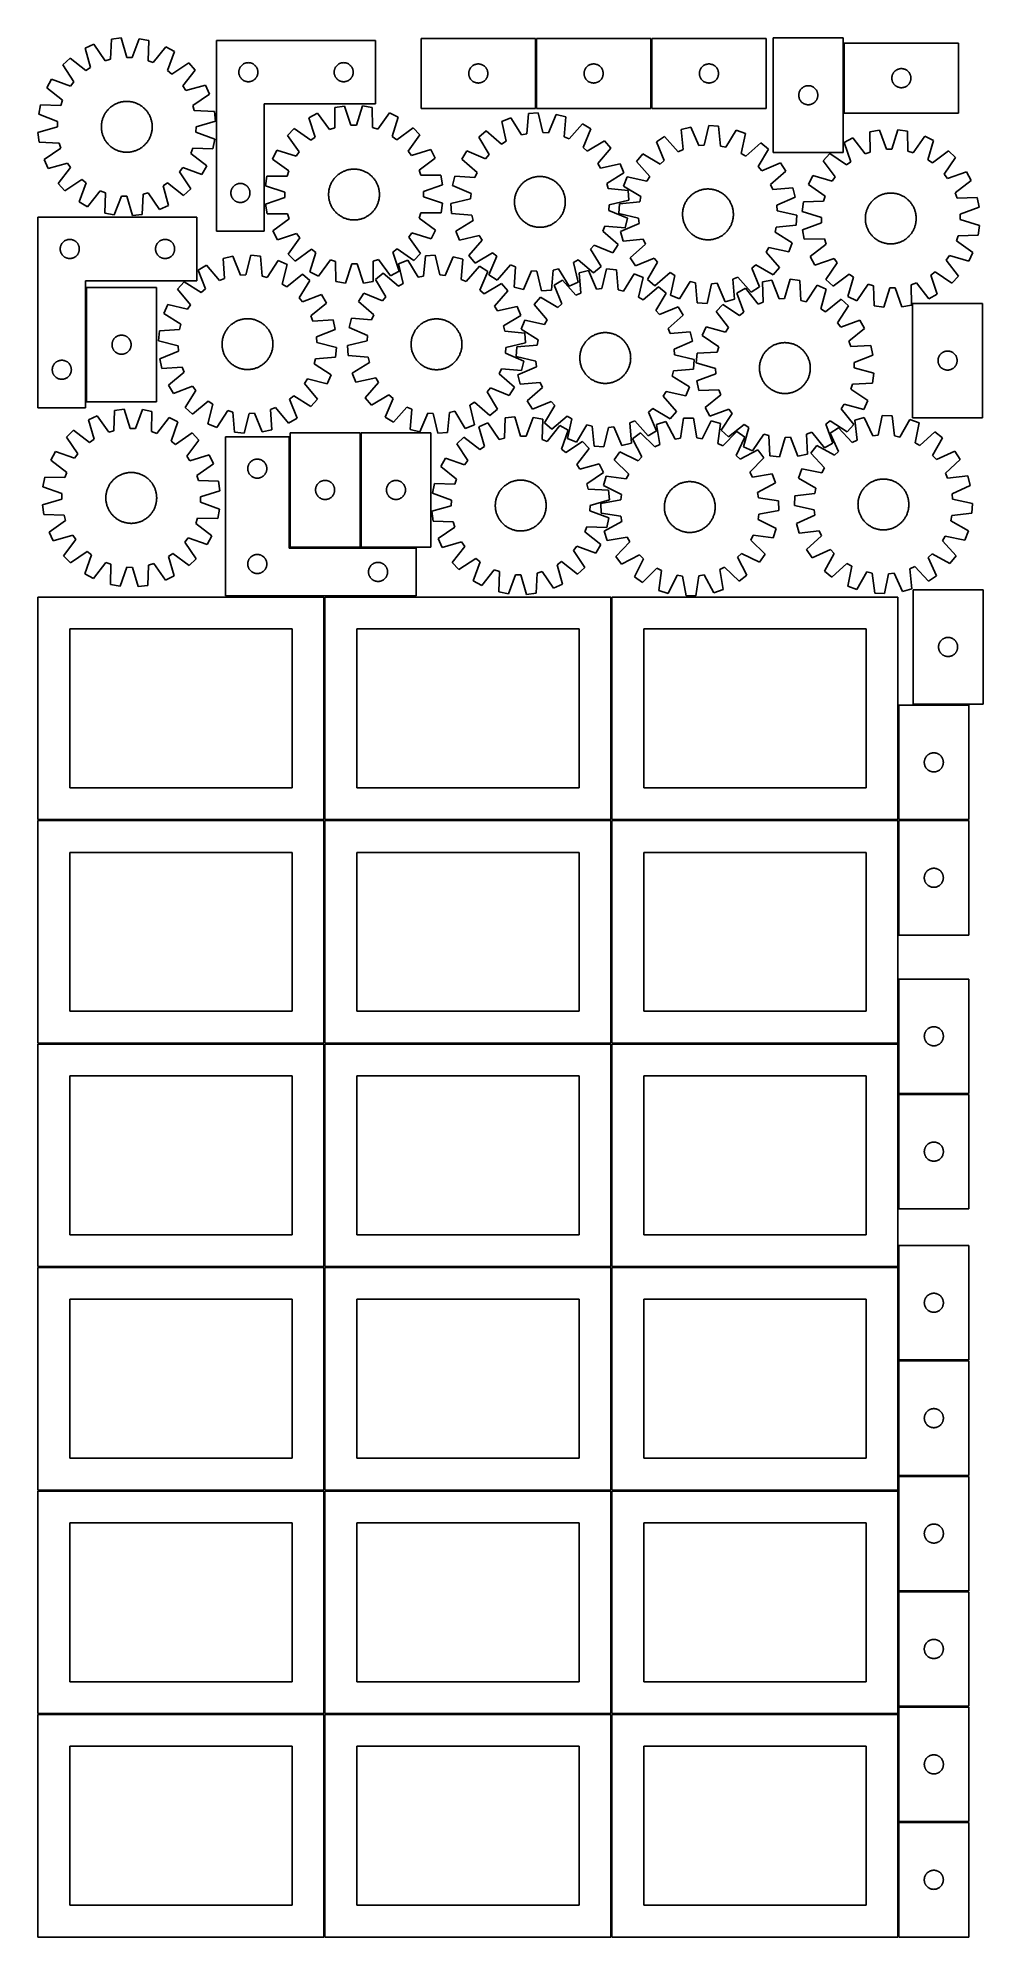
# Model space of a CAD drawing. Header units: millimetres. Extents: x 7 to 1493, y 7 to 2993.
import ezdxf

# ---------------------------------------------------------------- set-up
doc = ezdxf.new("R2010")
doc.units = ezdxf.units.MM
doc.layers.add('COMMON', color=5, linetype='CONTINUOUS', true_color=0x0000ff)
doc.layers.add('CUT', color=7, linetype='CONTINUOUS', true_color=0x000000)

msp = doc.modelspace()

# ---------------------------------------------------------------- linework, layer by layer
at = {"layer": 'COMMON'}
for p, q in [((790.038666, 2882.616973), (790.038666, 2992.616973)), ((971.538666, 2992.616973), (971.538666, 2882.616973)), ((1274.277427, 2985.263951), (1274.277427, 2875.263951)), ((82.293417, 2601.064723), (82.293417, 2421.064723)), ((514.048056, 2372.618678), (514.048056, 2192.618678)), ((403.298056, 2191.868677), (513.298056, 2191.868677)), ((514.798057, 2191.868677), (601.598481, 2191.868677)), ((457.299607, 2114.049516), (457.299607, 1764.074296)), ((908.799608, 2114.074296), (908.799608, 1764.074296)), ((1360.299609, 1944.074296), (1360.299609, 1764.074296)), ((1383.469951, 1944.824296), (1471.04961, 1944.824296)), ((6.549607, 1763.299515), (456.549607, 1763.299515)), ((457.299607, 1762.549515), (457.299607, 1412.574295)), ((458.049608, 1763.324295), (908.049608, 1763.324295)), ((908.799608, 1762.574295), (908.799608, 1412.574295)), ((909.549609, 1763.324295), (1359.549609, 1763.324295)), ((1360.299609, 1762.574295), (1360.299609, 1582.574295)), ((1471.04961, 1763.324296), (1361.04961, 1763.324296)), ((456.549607, 1411.799515), (6.549607, 1411.799515)), ((458.074235, 1411.824294), (908.049608, 1411.824294)), ((908.824235, 1411.074294), (908.824235, 1061.074294)), ((909.574236, 1411.824294), (1359.549609, 1411.824294)), ((1360.324236, 1411.074294), (1360.324236, 1333.318513)), ((1360.324236, 1331.818512), (1360.324236, 1151.818512)), ((1361.074237, 1332.568512), (1471.074237, 1332.568512)), ((1360.324236, 1094.123811), (1360.324236, 1061.074294)), ((6.549607, 1060.299513), (456.549607, 1060.299513)), ((908.074235, 1060.324294), (458.074235, 1060.324294)), ((908.824235, 1059.574293), (908.824235, 709.574293)), ((1359.574236, 1060.324294), (909.574236, 1060.324294)), ((1360.324236, 1059.574293), (1360.324236, 914.123811)), ((1360.324236, 912.62381), (1360.324236, 732.62381)), ((1361.074237, 913.37381), (1471.074237, 913.37381)), ((1361.099121, 731.873809), (1471.074237, 731.873809)), ((6.549607, 708.799512), (456.549607, 708.799512)), ((457.299607, 708.049512), (457.299607, 358.074292)), ((458.074235, 708.824292), (908.049608, 708.824292)), ((908.799608, 708.074292), (908.799608, 358.074292)), ((909.574236, 708.824292), (1359.549609, 708.824292)), ((1360.299609, 549.574341), (1360.299609, 369.574341)), ((1361.099121, 368.82434), (1471.04961, 368.82434)), ((6.549607, 357.299511), (456.524767, 357.299511)), ((457.274767, 356.549511), (457.274767, 6.574291)), ((458.049608, 357.324291), (908.024768, 357.324291)), ((908.774768, 356.549511), (908.774768, 6.574291)), ((1360.274769, 186.549511), (1360.274769, 6.549511))]:
    msp.add_line(p, q, dxfattribs=at)
at = {"layer": 'CUT'}
for p, q in [((122.145749, 2991.656283), (120.734465, 2959.923287)), ((137.424529, 2993.469955), (122.145749, 2991.656283)), ((146.225663, 2962.949228), (137.424529, 2993.469955)), ((165.941757, 2992.359299), (154.793511, 2962.615537)), ((181.033197, 2989.362801), (165.941757, 2992.359299)), ((179.972148, 2957.616165), (181.033197, 2989.362801)), ((287.519979, 2989.659447), (287.519979, 2689.659447)), ((537.519979, 2989.659447), (287.519979, 2989.659447)), ((537.519979, 2889.659447), (537.519979, 2989.659447)), ((789.288665, 2992.616973), (609.288665, 2992.616973)), ((609.288665, 2992.616973), (609.288665, 2882.616973)), ((789.288665, 2882.616973), (789.288665, 2992.616973)), ((970.788666, 2992.616973), (790.788666, 2992.616973)), ((790.788666, 2992.616973), (790.788666, 2882.616973)), ((970.788666, 2882.616973), (970.788666, 2992.616973)), ((1152.288667, 2992.616973), (972.288667, 2992.616973)), ((972.288667, 2992.616973), (972.288667, 2882.616973)), ((1152.288667, 2882.616973), (1152.288667, 2992.616973)), ((1163.527427, 2993.452907), (1163.527427, 2813.452907)), ((1273.527427, 2993.452907), (1163.527427, 2993.452907)), ((1273.527427, 2813.452907), (1273.527427, 2993.452907)), ((56.986765, 2961.590498), (45.692021, 2951.142564)), ((82.046664, 2942.071887), (56.986765, 2961.590498)), ((94.681042, 2983.900272), (80.710514, 2977.453964)), ((80.710514, 2977.453964), (89.174338, 2946.83798)), ((112.482841, 2957.593035), (94.681042, 2983.900272)), ((120.734465, 2959.923287), (112.482841, 2957.593035)), ((154.793511, 2962.615537), (146.225663, 2962.949228)), ((188.01754, 2954.651195), (179.972148, 2957.616165)), ((207.81148, 2979.494196), (188.01754, 2954.651195)), ((221.238323, 2971.980846), (207.81148, 2979.494196)), ((210.418956, 2942.115883), (221.238323, 2971.980846)), ((1455.027428, 2985.263951), (1275.027428, 2985.263951)), ((1275.027428, 2985.263951), (1275.027428, 2875.263951)), ((1455.027428, 2875.263951), (1455.027428, 2985.263951)), ((28.031476, 2928.72447), (20.518126, 2915.297627)), ((57.896439, 2917.905103), (28.031476, 2928.72447)), ((45.692021, 2951.142564), (63.202455, 2924.640499)), ((89.174338, 2946.83798), (82.046664, 2942.071887)), ((217.154352, 2936.809866), (210.418956, 2942.115883)), ((243.656417, 2954.3203), (217.154352, 2936.809866)), ((234.58574, 2917.965657), (254.104351, 2943.025557)), ((254.104351, 2943.025557), (243.656417, 2954.3203)), ((322.524952, 2940.045665), (322.564716, 2940.817079)), ((322.524952, 2939.273228), (322.524952, 2940.045665)), ((322.564716, 2938.501815), (322.524952, 2939.273228)), ((322.564716, 2940.817079), (322.644139, 2941.585422)), ((322.644139, 2937.733471), (322.564716, 2938.501815)), ((322.644139, 2941.585422), (322.76301, 2942.348658)), ((322.76301, 2936.970235), (322.644139, 2937.733471)), ((322.76301, 2942.348658), (322.921014, 2943.104763)), ((322.921014, 2936.214131), (322.76301, 2936.970235)), ((322.921014, 2943.104763), (323.117731, 2943.851731)), ((323.117731, 2935.467162), (322.921014, 2936.214131)), ((323.117731, 2943.851731), (323.352641, 2944.587582)), ((323.352641, 2934.731311), (323.117731, 2935.467162)), ((323.352641, 2944.587582), (323.62512, 2945.310365)), ((323.62512, 2934.008528), (323.352641, 2934.731311)), ((323.62512, 2945.310365), (323.934445, 2946.018163)), ((323.934445, 2933.300731), (323.62512, 2934.008528)), ((323.934445, 2946.018163), (324.279797, 2946.709098)), ((324.279797, 2932.609796), (323.934445, 2933.300731)), ((324.279797, 2946.709098), (324.66026, 2947.381339)), ((324.66026, 2931.937555), (324.279797, 2932.609796)), ((324.66026, 2947.381339), (325.074824, 2948.033103)), ((325.074824, 2931.285791), (324.66026, 2931.937555)), ((325.074824, 2948.033103), (325.522391, 2948.662661)), ((325.522391, 2930.656232), (325.074824, 2931.285791)), ((325.522391, 2948.662661), (326.001773, 2949.268344)), ((326.001773, 2930.050549), (325.522391, 2930.656232)), ((326.001773, 2949.268344), (326.511699, 2949.848547)), ((326.511699, 2929.470347), (326.001773, 2930.050549)), ((326.511699, 2949.848547), (327.050817, 2950.40173)), ((327.050817, 2928.917164), (326.511699, 2929.470347)), ((327.050817, 2950.40173), (327.617698, 2950.926426)), ((327.617698, 2928.392468), (327.050817, 2928.917164)), ((327.617698, 2950.926426), (328.210837, 2951.421244)), ((328.210837, 2927.89765), (327.617698, 2928.392468)), ((328.210837, 2951.421244), (328.828663, 2951.884872)), ((328.828663, 2927.434022), (328.210837, 2927.89765)), ((328.828663, 2951.884872), (329.469536, 2952.31608)), ((329.469536, 2927.002813), (328.828663, 2927.434022)), ((329.469536, 2952.31608), (330.131758, 2952.713725)), ((330.131758, 2952.713725), (330.813572, 2953.076753)), ((330.813572, 2953.076753), (331.513171, 2953.4042)), ((331.513171, 2953.4042), (332.228698, 2953.695199)), ((332.228698, 2953.695199), (332.958257, 2953.948977)), ((332.958257, 2953.948977), (333.699913, 2954.164863)), ((333.699913, 2954.164863), (334.451698, 2954.342282)), ((334.451698, 2954.342282), (335.211621, 2954.480765)), ((335.211621, 2954.480765), (335.977664, 2954.579945)), ((335.977664, 2954.579945), (336.747798, 2954.639558)), ((336.747798, 2954.639558), (337.519979, 2954.659447)), ((337.519979, 2954.659447), (338.292161, 2954.639558)), ((338.292161, 2954.639558), (339.062294, 2954.579945)), ((339.062294, 2954.579945), (339.828338, 2954.480765)), ((339.828338, 2954.480765), (340.58826, 2954.342282)), ((340.58826, 2954.342282), (341.340046, 2954.164863)), ((341.340046, 2954.164863), (342.081702, 2953.948977)), ((342.081702, 2953.948977), (342.811261, 2953.695199)), ((342.811261, 2953.695199), (343.526788, 2953.4042)), ((343.526788, 2953.4042), (344.226386, 2953.076753)), ((344.226386, 2953.076753), (344.9082, 2952.713725)), ((344.9082, 2952.713725), (345.570422, 2952.31608)), ((345.570422, 2952.31608), (346.211296, 2951.884872)), ((346.211296, 2927.434022), (345.570422, 2927.002813)), ((346.211296, 2951.884872), (346.829122, 2951.421244)), ((346.829122, 2927.89765), (346.211296, 2927.434022)), ((346.829122, 2951.421244), (347.422261, 2950.926426)), ((347.422261, 2928.392468), (346.829122, 2927.89765)), ((347.422261, 2950.926426), (347.989142, 2950.40173)), ((347.989142, 2928.917164), (347.422261, 2928.392468)), ((347.989142, 2950.40173), (348.52826, 2949.848547)), ((348.52826, 2929.470347), (347.989142, 2928.917164)), ((348.52826, 2949.848547), (349.038186, 2949.268344)), ((349.038186, 2930.050549), (348.52826, 2929.470347)), ((349.038186, 2949.268344), (349.517568, 2948.662661)), ((349.517568, 2930.656232), (349.038186, 2930.050549)), ((349.517568, 2948.662661), (349.965135, 2948.033103)), ((349.965135, 2931.285791), (349.517568, 2930.656232)), ((349.965135, 2948.033103), (350.379699, 2947.381339)), ((350.379699, 2931.937555), (349.965135, 2931.285791)), ((350.379699, 2947.381339), (350.760161, 2946.709098)), ((350.760161, 2932.609796), (350.379699, 2931.937555)), ((350.760161, 2946.709098), (351.105513, 2946.018163)), ((351.105513, 2933.300731), (350.760161, 2932.609796)), ((351.105513, 2946.018163), (351.414839, 2945.310365)), ((351.414839, 2934.008528), (351.105513, 2933.300731)), ((351.414839, 2945.310365), (351.687318, 2944.587582)), ((351.687318, 2934.731311), (351.414839, 2934.008528)), ((351.687318, 2944.587582), (351.922227, 2943.851731)), ((351.922227, 2935.467162), (351.687318, 2934.731311)), ((351.922227, 2943.851731), (352.118945, 2943.104763)), ((352.118945, 2936.214131), (351.922227, 2935.467162)), ((352.118945, 2943.104763), (352.276949, 2942.348658)), ((352.276949, 2936.970235), (352.118945, 2936.214131)), ((352.276949, 2942.348658), (352.395819, 2941.585422)), ((352.395819, 2937.733471), (352.276949, 2936.970235)), ((352.395819, 2941.585422), (352.475242, 2940.817079)), ((352.475242, 2938.501815), (352.395819, 2937.733471)), ((352.475242, 2940.817079), (352.515006, 2940.045665)), ((352.515006, 2939.273228), (352.475242, 2938.501815)), ((352.515006, 2940.045665), (352.515006, 2939.273228)), ((472.524952, 2940.045665), (472.564716, 2940.817079)), ((472.524952, 2939.273228), (472.524952, 2940.045665)), ((472.564716, 2938.501815), (472.524952, 2939.273228)), ((472.564716, 2940.817079), (472.644139, 2941.585422)), ((472.644139, 2937.733471), (472.564716, 2938.501815)), ((472.644139, 2941.585422), (472.76301, 2942.348658)), ((472.76301, 2936.970235), (472.644139, 2937.733471)), ((472.76301, 2942.348658), (472.921014, 2943.104763)), ((472.921014, 2936.214131), (472.76301, 2936.970235)), ((472.921014, 2943.104763), (473.117731, 2943.851731)), ((473.117731, 2935.467162), (472.921014, 2936.214131)), ((473.117731, 2943.851731), (473.352641, 2944.587582)), ((473.352641, 2934.731311), (473.117731, 2935.467162)), ((473.352641, 2944.587582), (473.62512, 2945.310365)), ((473.62512, 2934.008528), (473.352641, 2934.731311)), ((473.62512, 2945.310365), (473.934445, 2946.018163)), ((473.934445, 2933.300731), (473.62512, 2934.008528)), ((473.934445, 2946.018163), (474.279797, 2946.709098)), ((474.279797, 2932.609796), (473.934445, 2933.300731)), ((474.279797, 2946.709098), (474.66026, 2947.381339)), ((474.66026, 2931.937555), (474.279797, 2932.609796)), ((474.66026, 2947.381339), (475.074824, 2948.033103)), ((475.074824, 2931.285791), (474.66026, 2931.937555)), ((475.074824, 2948.033103), (475.522391, 2948.662661)), ((475.522391, 2930.656232), (475.074824, 2931.285791)), ((475.522391, 2948.662661), (476.001773, 2949.268344)), ((476.001773, 2930.050549), (475.522391, 2930.656232)), ((476.001773, 2949.268344), (476.511699, 2949.848547)), ((476.511699, 2929.470347), (476.001773, 2930.050549)), ((476.511699, 2949.848547), (477.050817, 2950.40173)), ((477.050817, 2928.917164), (476.511699, 2929.470347)), ((477.050817, 2950.40173), (477.617698, 2950.926426)), ((477.617698, 2928.392468), (477.050817, 2928.917164)), ((477.617698, 2950.926426), (478.210837, 2951.421244)), ((478.210837, 2927.89765), (477.617698, 2928.392468)), ((478.210837, 2951.421244), (478.828663, 2951.884872)), ((478.828663, 2927.434022), (478.210837, 2927.89765)), ((478.828663, 2951.884872), (479.469536, 2952.31608)), ((479.469536, 2927.002813), (478.828663, 2927.434022)), ((479.469536, 2952.31608), (480.131758, 2952.713725)), ((480.131758, 2952.713725), (480.813572, 2953.076753)), ((480.813572, 2953.076753), (481.513171, 2953.4042)), ((481.513171, 2953.4042), (482.228698, 2953.695199)), ((482.228698, 2953.695199), (482.958257, 2953.948977)), ((482.958257, 2953.948977), (483.699913, 2954.164863)), ((483.699913, 2954.164863), (484.451698, 2954.342282)), ((484.451698, 2954.342282), (485.211621, 2954.480765)), ((485.211621, 2954.480765), (485.977664, 2954.579945)), ((485.977664, 2954.579945), (486.747798, 2954.639558)), ((486.747798, 2954.639558), (487.519979, 2954.659447)), ((487.519979, 2954.659447), (488.292161, 2954.639558)), ((488.292161, 2954.639558), (489.062294, 2954.579945)), ((489.062294, 2954.579945), (489.828338, 2954.480765)), ((489.828338, 2954.480765), (490.58826, 2954.342282)), ((490.58826, 2954.342282), (491.340046, 2954.164863)), ((491.340046, 2954.164863), (492.081702, 2953.948977)), ((492.081702, 2953.948977), (492.811261, 2953.695199)), ((492.811261, 2953.695199), (493.526788, 2953.4042)), ((493.526788, 2953.4042), (494.226386, 2953.076753)), ((494.226386, 2953.076753), (494.9082, 2952.713725)), ((494.9082, 2952.713725), (495.570422, 2952.31608)), ((495.570422, 2952.31608), (496.211296, 2951.884872)), ((496.211296, 2927.434022), (495.570422, 2927.002813)), ((496.211296, 2951.884872), (496.829122, 2951.421244)), ((496.829122, 2927.89765), (496.211296, 2927.434022)), ((496.829122, 2951.421244), (497.422261, 2950.926426)), ((497.422261, 2928.392468), (496.829122, 2927.89765)), ((497.422261, 2950.926426), (497.989142, 2950.40173)), ((497.989142, 2928.917164), (497.422261, 2928.392468)), ((497.989142, 2950.40173), (498.52826, 2949.848547)), ((498.52826, 2929.470347), (497.989142, 2928.917164)), ((498.52826, 2949.848547), (499.038186, 2949.268344)), ((499.038186, 2930.050549), (498.52826, 2929.470347)), ((499.038186, 2949.268344), (499.517568, 2948.662661)), ((499.517568, 2930.656232), (499.038186, 2930.050549)), ((499.517568, 2948.662661), (499.965135, 2948.033103)), ((499.965135, 2931.285791), (499.517568, 2930.656232)), ((499.965135, 2948.033103), (500.379699, 2947.381339)), ((500.379699, 2931.937555), (499.965135, 2931.285791)), ((500.379699, 2947.381339), (500.760161, 2946.709098)), ((500.760161, 2932.609796), (500.379699, 2931.937555)), ((500.760161, 2946.709098), (501.105513, 2946.018163)), ((501.105513, 2933.300731), (500.760161, 2932.609796)), ((501.105513, 2946.018163), (501.414839, 2945.310365)), ((501.414839, 2934.008528), (501.105513, 2933.300731)), ((501.414839, 2945.310365), (501.687318, 2944.587582)), ((501.687318, 2934.731311), (501.414839, 2934.008528)), ((501.687318, 2944.587582), (501.922227, 2943.851731)), ((501.922227, 2935.467162), (501.687318, 2934.731311)), ((501.922227, 2943.851731), (502.118945, 2943.104763)), ((502.118945, 2936.214131), (501.922227, 2935.467162)), ((502.118945, 2943.104763), (502.276949, 2942.348658)), ((502.276949, 2936.970235), (502.118945, 2936.214131)), ((502.276949, 2942.348658), (502.395819, 2941.585422)), ((502.395819, 2937.733471), (502.276949, 2936.970235)), ((502.395819, 2941.585422), (502.475242, 2940.817079)), ((502.475242, 2938.501815), (502.395819, 2937.733471)), ((502.475242, 2940.817079), (502.515006, 2940.045665)), ((502.515006, 2939.273228), (502.475242, 2938.501815)), ((502.515006, 2940.045665), (502.515006, 2939.273228)), ((684.288665, 2937.616973), (684.308554, 2938.389155)), ((684.308554, 2936.844792), (684.288665, 2937.616973)), ((684.308554, 2938.389155), (684.368167, 2939.159288)), ((684.368167, 2936.074658), (684.308554, 2936.844792)), ((684.368167, 2939.159288), (684.467347, 2939.925332)), ((684.467347, 2935.308615), (684.368167, 2936.074658)), ((684.467347, 2939.925332), (684.60583, 2940.685254)), ((684.60583, 2934.548692), (684.467347, 2935.308615)), ((684.60583, 2940.685254), (684.783249, 2941.43704)), ((684.783249, 2933.796906), (684.60583, 2934.548692)), ((684.783249, 2941.43704), (684.999134, 2942.178696)), ((684.999134, 2933.055251), (684.783249, 2933.796906)), ((684.999134, 2942.178696), (685.252913, 2942.908255)), ((685.252913, 2932.325692), (684.999134, 2933.055251)), ((685.252913, 2942.908255), (685.543911, 2943.623782)), ((685.543911, 2931.610165), (685.252913, 2932.325692)), ((685.543911, 2943.623782), (685.871359, 2944.32338)), ((685.871359, 2930.910566), (685.543911, 2931.610165)), ((685.871359, 2944.32338), (686.234386, 2945.005194)), ((686.234386, 2930.228752), (685.871359, 2930.910566)), ((686.234386, 2945.005194), (686.632032, 2945.667416)), ((686.632032, 2929.56653), (686.234386, 2930.228752)), ((686.632032, 2945.667416), (687.06324, 2946.30829)), ((687.06324, 2928.925657), (686.632032, 2929.56653)), ((687.06324, 2946.30829), (687.526868, 2946.926115)), ((687.526868, 2928.307831), (687.06324, 2928.925657)), ((687.526868, 2946.926115), (688.021686, 2947.519255)), ((688.021686, 2927.714691), (687.526868, 2928.307831)), ((688.021686, 2947.519255), (688.546382, 2948.086136)), ((688.546382, 2927.147811), (688.021686, 2927.714691)), ((688.546382, 2948.086136), (689.099565, 2948.625254)), ((689.099565, 2948.625254), (689.679767, 2949.13518)), ((689.679767, 2949.13518), (690.285451, 2949.614562)), ((690.285451, 2949.614562), (690.915009, 2950.062128)), ((690.915009, 2950.062128), (691.566773, 2950.476693)), ((691.566773, 2950.476693), (692.239014, 2950.857155)), ((692.239014, 2950.857155), (692.929949, 2951.202507)), ((692.929949, 2951.202507), (693.637747, 2951.511833)), ((693.637747, 2951.511833), (694.360529, 2951.784312)), ((694.360529, 2951.784312), (695.09638, 2952.019221)), ((695.09638, 2952.019221), (695.843349, 2952.215939)), ((695.843349, 2952.215939), (696.599454, 2952.373942)), ((696.599454, 2952.373942), (697.36269, 2952.492813)), ((697.36269, 2952.492813), (698.131033, 2952.572236)), ((698.131033, 2952.572236), (698.902446, 2952.612)), ((698.902446, 2952.612), (699.674884, 2952.612)), ((699.674884, 2952.612), (700.446297, 2952.572236)), ((700.446297, 2952.572236), (701.21464, 2952.492813)), ((701.21464, 2952.492813), (701.977876, 2952.373942)), ((701.977876, 2952.373942), (702.733981, 2952.215939)), ((702.733981, 2952.215939), (703.48095, 2952.019221)), ((703.48095, 2952.019221), (704.216801, 2951.784312)), ((704.216801, 2951.784312), (704.939583, 2951.511833)), ((704.939583, 2951.511833), (705.647381, 2951.202507)), ((705.647381, 2951.202507), (706.338316, 2950.857155)), ((706.338316, 2950.857155), (707.010557, 2950.476693)), ((707.010557, 2950.476693), (707.662321, 2950.062128)), ((707.662321, 2950.062128), (708.291879, 2949.614562)), ((708.291879, 2949.614562), (708.897563, 2949.13518)), ((708.897563, 2949.13518), (709.477765, 2948.625254)), ((709.477765, 2948.625254), (710.030948, 2948.086136)), ((710.030948, 2948.086136), (710.555644, 2947.519255)), ((710.555644, 2927.714691), (710.030948, 2927.147811)), ((710.555644, 2947.519255), (711.050462, 2946.926115)), ((711.050462, 2928.307831), (710.555644, 2927.714691)), ((711.050462, 2946.926115), (711.51409, 2946.30829)), ((711.51409, 2928.925657), (711.050462, 2928.307831)), ((711.51409, 2946.30829), (711.945298, 2945.667416)), ((711.945298, 2929.56653), (711.51409, 2928.925657)), ((711.945298, 2945.667416), (712.342944, 2945.005194)), ((712.342944, 2930.228752), (711.945298, 2929.56653)), ((712.342944, 2945.005194), (712.705971, 2944.32338)), ((712.705971, 2930.910566), (712.342944, 2930.228752)), ((712.705971, 2944.32338), (713.033419, 2943.623782)), ((713.033419, 2931.610165), (712.705971, 2930.910566)), ((713.033419, 2943.623782), (713.324417, 2942.908255)), ((713.324417, 2932.325692), (713.033419, 2931.610165)), ((713.324417, 2942.908255), (713.578196, 2942.178696)), ((713.578196, 2933.055251), (713.324417, 2932.325692)), ((713.578196, 2942.178696), (713.794081, 2941.43704)), ((713.794081, 2933.796906), (713.578196, 2933.055251)), ((713.794081, 2941.43704), (713.9715, 2940.685254)), ((713.9715, 2934.548692), (713.794081, 2933.796906)), ((713.9715, 2940.685254), (714.109983, 2939.925332)), ((714.109983, 2935.308615), (713.9715, 2934.548692)), ((714.109983, 2939.925332), (714.209163, 2939.159288)), ((714.209163, 2936.074658), (714.109983, 2935.308615)), ((714.209163, 2939.159288), (714.268776, 2938.389155)), ((714.268776, 2936.844792), (714.209163, 2936.074658)), ((714.268776, 2938.389155), (714.288665, 2937.616973)), ((714.288665, 2937.616973), (714.268776, 2936.844792)), ((865.788666, 2937.616973), (865.808555, 2938.389155)), ((865.808555, 2936.844792), (865.788666, 2937.616973)), ((865.808555, 2938.389155), (865.868168, 2939.159288)), ((865.868168, 2936.074658), (865.808555, 2936.844792)), ((865.868168, 2939.159288), (865.967348, 2939.925332)), ((865.967348, 2935.308615), (865.868168, 2936.074658)), ((865.967348, 2939.925332), (866.105831, 2940.685254)), ((866.105831, 2934.548692), (865.967348, 2935.308615)), ((866.105831, 2940.685254), (866.28325, 2941.43704)), ((866.28325, 2933.796906), (866.105831, 2934.548692)), ((866.28325, 2941.43704), (866.499135, 2942.178696)), ((866.499135, 2933.055251), (866.28325, 2933.796906)), ((866.499135, 2942.178696), (866.752914, 2942.908255)), ((866.752914, 2932.325692), (866.499135, 2933.055251)), ((866.752914, 2942.908255), (867.043912, 2943.623782)), ((867.043912, 2931.610165), (866.752914, 2932.325692)), ((867.043912, 2943.623782), (867.37136, 2944.32338)), ((867.37136, 2930.910566), (867.043912, 2931.610165)), ((867.37136, 2944.32338), (867.734387, 2945.005194)), ((867.734387, 2930.228752), (867.37136, 2930.910566)), ((867.734387, 2945.005194), (868.132033, 2945.667416)), ((868.132033, 2929.56653), (867.734387, 2930.228752)), ((868.132033, 2945.667416), (868.563241, 2946.30829)), ((868.563241, 2928.925657), (868.132033, 2929.56653)), ((868.563241, 2946.30829), (869.026869, 2946.926115)), ((869.026869, 2928.307831), (868.563241, 2928.925657)), ((869.026869, 2946.926115), (869.521687, 2947.519255)), ((869.521687, 2927.714691), (869.026869, 2928.307831)), ((869.521687, 2947.519255), (870.046383, 2948.086136)), ((870.046383, 2927.147811), (869.521687, 2927.714691)), ((870.046383, 2948.086136), (870.599566, 2948.625254)), ((870.599566, 2948.625254), (871.179768, 2949.13518)), ((871.179768, 2949.13518), (871.785452, 2949.614562)), ((871.785452, 2949.614562), (872.41501, 2950.062128)), ((872.41501, 2950.062128), (873.066774, 2950.476693)), ((873.066774, 2950.476693), (873.739015, 2950.857155)), ((873.739015, 2950.857155), (874.42995, 2951.202507)), ((874.42995, 2951.202507), (875.137748, 2951.511833)), ((875.137748, 2951.511833), (875.86053, 2951.784312)), ((875.86053, 2951.784312), (876.596381, 2952.019221)), ((876.596381, 2952.019221), (877.34335, 2952.215939)), ((877.34335, 2952.215939), (878.099455, 2952.373942)), ((878.099455, 2952.373942), (878.862691, 2952.492813)), ((878.862691, 2952.492813), (879.631034, 2952.572236)), ((879.631034, 2952.572236), (880.402447, 2952.612)), ((880.402447, 2952.612), (881.174885, 2952.612)), ((881.174885, 2952.612), (881.946298, 2952.572236)), ((881.946298, 2952.572236), (882.714641, 2952.492813)), ((882.714641, 2952.492813), (883.477877, 2952.373942)), ((883.477877, 2952.373942), (884.233982, 2952.215939)), ((884.233982, 2952.215939), (884.980951, 2952.019221)), ((884.980951, 2952.019221), (885.716802, 2951.784312)), ((885.716802, 2951.784312), (886.439584, 2951.511833)), ((886.439584, 2951.511833), (887.147382, 2951.202507)), ((887.147382, 2951.202507), (887.838317, 2950.857155)), ((887.838317, 2950.857155), (888.510558, 2950.476693)), ((888.510558, 2950.476693), (889.162322, 2950.062128)), ((889.162322, 2950.062128), (889.79188, 2949.614562)), ((889.79188, 2949.614562), (890.397564, 2949.13518)), ((890.397564, 2949.13518), (890.977766, 2948.625254)), ((890.977766, 2948.625254), (891.530949, 2948.086136)), ((891.530949, 2948.086136), (892.055645, 2947.519255)), ((892.055645, 2927.714691), (891.530949, 2927.147811)), ((892.055645, 2947.519255), (892.550463, 2946.926115)), ((892.550463, 2928.307831), (892.055645, 2927.714691)), ((892.550463, 2946.926115), (893.014091, 2946.30829)), ((893.014091, 2928.925657), (892.550463, 2928.307831)), ((893.014091, 2946.30829), (893.445299, 2945.667416)), ((893.445299, 2929.56653), (893.014091, 2928.925657)), ((893.445299, 2945.667416), (893.842945, 2945.005194)), ((893.842945, 2930.228752), (893.445299, 2929.56653)), ((893.842945, 2945.005194), (894.205972, 2944.32338)), ((894.205972, 2930.910566), (893.842945, 2930.228752)), ((894.205972, 2944.32338), (894.53342, 2943.623782)), ((894.53342, 2931.610165), (894.205972, 2930.910566)), ((894.53342, 2943.623782), (894.824418, 2942.908255)), ((894.824418, 2932.325692), (894.53342, 2931.610165)), ((894.824418, 2942.908255), (895.078197, 2942.178696)), ((895.078197, 2933.055251), (894.824418, 2932.325692)), ((895.078197, 2942.178696), (895.294082, 2941.43704)), ((895.294082, 2933.796906), (895.078197, 2933.055251)), ((895.294082, 2941.43704), (895.471501, 2940.685254)), ((895.471501, 2934.548692), (895.294082, 2933.796906)), ((895.471501, 2940.685254), (895.609984, 2939.925332)), ((895.609984, 2935.308615), (895.471501, 2934.548692)), ((895.609984, 2939.925332), (895.709164, 2939.159288)), ((895.709164, 2936.074658), (895.609984, 2935.308615)), ((895.709164, 2939.159288), (895.768777, 2938.389155)), ((895.768777, 2936.844792), (895.709164, 2936.074658)), ((895.768777, 2938.389155), (895.788666, 2937.616973)), ((895.788666, 2937.616973), (895.768777, 2936.844792)), ((1047.288667, 2937.616973), (1047.308556, 2938.389155)), ((1047.308556, 2936.844792), (1047.288667, 2937.616973)), ((1047.308556, 2938.389155), (1047.368169, 2939.159288)), ((1047.368169, 2936.074658), (1047.308556, 2936.844792)), ((1047.368169, 2939.159288), (1047.467349, 2939.925332)), ((1047.467349, 2935.308615), (1047.368169, 2936.074658)), ((1047.467349, 2939.925332), (1047.605832, 2940.685254)), ((1047.605832, 2934.548692), (1047.467349, 2935.308615)), ((1047.605832, 2940.685254), (1047.783251, 2941.43704)), ((1047.783251, 2933.796906), (1047.605832, 2934.548692)), ((1047.783251, 2941.43704), (1047.999136, 2942.178696)), ((1047.999136, 2933.055251), (1047.783251, 2933.796906)), ((1047.999136, 2942.178696), (1048.252915, 2942.908255)), ((1048.252915, 2932.325692), (1047.999136, 2933.055251)), ((1048.252915, 2942.908255), (1048.543913, 2943.623782)), ((1048.543913, 2931.610165), (1048.252915, 2932.325692)), ((1048.543913, 2943.623782), (1048.871361, 2944.32338)), ((1048.871361, 2930.910566), (1048.543913, 2931.610165)), ((1048.871361, 2944.32338), (1049.234388, 2945.005194)), ((1049.234388, 2930.228752), (1048.871361, 2930.910566)), ((1049.234388, 2945.005194), (1049.632034, 2945.667416)), ((1049.632034, 2929.56653), (1049.234388, 2930.228752)), ((1049.632034, 2945.667416), (1050.063242, 2946.30829)), ((1050.063242, 2928.925657), (1049.632034, 2929.56653)), ((1050.063242, 2946.30829), (1050.52687, 2946.926115)), ((1050.52687, 2928.307831), (1050.063242, 2928.925657)), ((1050.52687, 2946.926115), (1051.021688, 2947.519255)), ((1051.021688, 2927.714691), (1050.52687, 2928.307831)), ((1051.021688, 2947.519255), (1051.546384, 2948.086136)), ((1051.546384, 2927.147811), (1051.021688, 2927.714691)), ((1051.546384, 2948.086136), (1052.099567, 2948.625254)), ((1052.099567, 2948.625254), (1052.679769, 2949.13518)), ((1052.679769, 2949.13518), (1053.285453, 2949.614562)), ((1053.285453, 2949.614562), (1053.915011, 2950.062128)), ((1053.915011, 2950.062128), (1054.566775, 2950.476693)), ((1054.566775, 2950.476693), (1055.239016, 2950.857155)), ((1055.239016, 2950.857155), (1055.929951, 2951.202507)), ((1055.929951, 2951.202507), (1056.637749, 2951.511833)), ((1056.637749, 2951.511833), (1057.360531, 2951.784312)), ((1057.360531, 2951.784312), (1058.096382, 2952.019221)), ((1058.096382, 2952.019221), (1058.843351, 2952.215939)), ((1058.843351, 2952.215939), (1059.599456, 2952.373942)), ((1059.599456, 2952.373942), (1060.362692, 2952.492813)), ((1060.362692, 2952.492813), (1061.131035, 2952.572236)), ((1061.131035, 2952.572236), (1061.902448, 2952.612)), ((1061.902448, 2952.612), (1062.674886, 2952.612)), ((1062.674886, 2952.612), (1063.446299, 2952.572236)), ((1063.446299, 2952.572236), (1064.214642, 2952.492813)), ((1064.214642, 2952.492813), (1064.977878, 2952.373942)), ((1064.977878, 2952.373942), (1065.733983, 2952.215939)), ((1065.733983, 2952.215939), (1066.480952, 2952.019221)), ((1066.480952, 2952.019221), (1067.216803, 2951.784312)), ((1067.216803, 2951.784312), (1067.939585, 2951.511833)), ((1067.939585, 2951.511833), (1068.647383, 2951.202507)), ((1068.647383, 2951.202507), (1069.338318, 2950.857155)), ((1069.338318, 2950.857155), (1070.010559, 2950.476693)), ((1070.010559, 2950.476693), (1070.662323, 2950.062128)), ((1070.662323, 2950.062128), (1071.291881, 2949.614562)), ((1071.291881, 2949.614562), (1071.897565, 2949.13518)), ((1071.897565, 2949.13518), (1072.477767, 2948.625254)), ((1072.477767, 2948.625254), (1073.03095, 2948.086136)), ((1073.03095, 2948.086136), (1073.555646, 2947.519255)), ((1073.555646, 2927.714691), (1073.03095, 2927.147811)), ((1073.555646, 2947.519255), (1074.050464, 2946.926115)), ((1074.050464, 2928.307831), (1073.555646, 2927.714691)), ((1074.050464, 2946.926115), (1074.514092, 2946.30829)), ((1074.514092, 2928.925657), (1074.050464, 2928.307831)), ((1074.514092, 2946.30829), (1074.9453, 2945.667416)), ((1074.9453, 2929.56653), (1074.514092, 2928.925657)), ((1074.9453, 2945.667416), (1075.342946, 2945.005194)), ((1075.342946, 2930.228752), (1074.9453, 2929.56653)), ((1075.342946, 2945.005194), (1075.705973, 2944.32338)), ((1075.705973, 2930.910566), (1075.342946, 2930.228752)), ((1075.705973, 2944.32338), (1076.033421, 2943.623782)), ((1076.033421, 2931.610165), (1075.705973, 2930.910566)), ((1076.033421, 2943.623782), (1076.324419, 2942.908255)), ((1076.324419, 2932.325692), (1076.033421, 2931.610165)), ((1076.324419, 2942.908255), (1076.578198, 2942.178696)), ((1076.578198, 2933.055251), (1076.324419, 2932.325692)), ((1076.578198, 2942.178696), (1076.794083, 2941.43704)), ((1076.794083, 2933.796906), (1076.578198, 2933.055251)), ((1076.794083, 2941.43704), (1076.971502, 2940.685254)), ((1076.971502, 2934.548692), (1076.794083, 2933.796906)), ((1076.971502, 2940.685254), (1077.109985, 2939.925332)), ((1077.109985, 2935.308615), (1076.971502, 2934.548692)), ((1077.109985, 2939.925332), (1077.209165, 2939.159288)), ((1077.209165, 2936.074658), (1077.109985, 2935.308615)), ((1077.209165, 2939.159288), (1077.268778, 2938.389155)), ((1077.268778, 2936.844792), (1077.209165, 2936.074658)), ((1077.268778, 2938.389155), (1077.288667, 2937.616973)), ((1077.288667, 2937.616973), (1077.268778, 2936.844792)), ((1350.027428, 2930.263951), (1350.047317, 2931.036132)), ((1350.047317, 2929.49177), (1350.027428, 2930.263951)), ((1350.047317, 2931.036132), (1350.10693, 2931.806266)), ((1350.10693, 2928.721636), (1350.047317, 2929.49177)), ((1350.10693, 2931.806266), (1350.20611, 2932.57231)), ((1350.20611, 2927.955592), (1350.10693, 2928.721636)), ((1350.20611, 2932.57231), (1350.344593, 2933.332232)), ((1350.344593, 2927.19567), (1350.20611, 2927.955592)), ((1350.344593, 2933.332232), (1350.522012, 2934.084018)), ((1350.522012, 2926.443884), (1350.344593, 2927.19567)), ((1350.522012, 2934.084018), (1350.737897, 2934.825673)), ((1350.737897, 2934.825673), (1350.991676, 2935.555232)), ((1350.991676, 2935.555232), (1351.282674, 2936.270759)), ((1351.282674, 2936.270759), (1351.610122, 2936.970358)), ((1351.610122, 2936.970358), (1351.973149, 2937.652172)), ((1351.973149, 2937.652172), (1352.370795, 2938.314394)), ((1352.370795, 2938.314394), (1352.802003, 2938.955267)), ((1352.802003, 2938.955267), (1353.265631, 2939.573093)), ((1353.265631, 2939.573093), (1353.760449, 2940.166233)), ((1353.760449, 2940.166233), (1354.285145, 2940.733113)), ((1354.285145, 2940.733113), (1354.838328, 2941.272231)), ((1354.838328, 2941.272231), (1355.41853, 2941.782158)), ((1355.41853, 2941.782158), (1356.024214, 2942.26154)), ((1356.024214, 2942.26154), (1356.653772, 2942.709106)), ((1356.653772, 2942.709106), (1357.305536, 2943.12367)), ((1357.305536, 2943.12367), (1357.977777, 2943.504133)), ((1357.977777, 2943.504133), (1358.668712, 2943.849485)), ((1358.668712, 2943.849485), (1359.37651, 2944.15881)), ((1359.37651, 2944.15881), (1360.099292, 2944.431289)), ((1360.099292, 2944.431289), (1360.835144, 2944.666199)), ((1360.835144, 2944.666199), (1361.582112, 2944.862916)), ((1361.582112, 2944.862916), (1362.338217, 2945.02092)), ((1362.338217, 2945.02092), (1363.101453, 2945.139791)), ((1363.101453, 2945.139791), (1363.869796, 2945.219214)), ((1363.869796, 2945.219214), (1364.641209, 2945.258978)), ((1364.641209, 2945.258978), (1365.413647, 2945.258978)), ((1365.413647, 2945.258978), (1366.18506, 2945.219214)), ((1366.18506, 2945.219214), (1366.953403, 2945.139791)), ((1366.953403, 2945.139791), (1367.716639, 2945.02092)), ((1367.716639, 2945.02092), (1368.472744, 2944.862916)), ((1368.472744, 2944.862916), (1369.219713, 2944.666199)), ((1369.219713, 2944.666199), (1369.955564, 2944.431289)), ((1369.955564, 2944.431289), (1370.678346, 2944.15881)), ((1370.678346, 2944.15881), (1371.386144, 2943.849485)), ((1371.386144, 2943.849485), (1372.077079, 2943.504133)), ((1372.077079, 2943.504133), (1372.74932, 2943.12367)), ((1372.74932, 2943.12367), (1373.401084, 2942.709106)), ((1373.401084, 2942.709106), (1374.030642, 2942.26154)), ((1374.030642, 2942.26154), (1374.636326, 2941.782158)), ((1374.636326, 2941.782158), (1375.216528, 2941.272231)), ((1375.216528, 2941.272231), (1375.769711, 2940.733113)), ((1375.769711, 2940.733113), (1376.294407, 2940.166233)), ((1376.294407, 2940.166233), (1376.789225, 2939.573093)), ((1376.789225, 2939.573093), (1377.252853, 2938.955267)), ((1377.252853, 2938.955267), (1377.684061, 2938.314394)), ((1377.684061, 2938.314394), (1378.081707, 2937.652172)), ((1378.081707, 2937.652172), (1378.444734, 2936.970358)), ((1378.444734, 2936.970358), (1378.772182, 2936.270759)), ((1378.772182, 2936.270759), (1379.06318, 2935.555232)), ((1379.06318, 2935.555232), (1379.316959, 2934.825673)), ((1379.316959, 2934.825673), (1379.532844, 2934.084018)), ((1379.532844, 2934.084018), (1379.710263, 2933.332232)), ((1379.710263, 2927.19567), (1379.532844, 2926.443884)), ((1379.710263, 2933.332232), (1379.848746, 2932.57231)), ((1379.848746, 2927.955592), (1379.710263, 2927.19567)), ((1379.848746, 2932.57231), (1379.947926, 2931.806266)), ((1379.947926, 2928.721636), (1379.848746, 2927.955592)), ((1379.947926, 2931.806266), (1380.007539, 2931.036132)), ((1380.007539, 2929.49177), (1379.947926, 2928.721636)), ((1380.007539, 2931.036132), (1380.027428, 2930.263951)), ((1380.027428, 2930.263951), (1380.007539, 2929.49177)), ((20.518126, 2915.297627), (45.361127, 2895.503687)), ((63.202455, 2924.640499), (57.896439, 2917.905103)), ((239.351834, 2910.837984), (234.58574, 2917.965657)), ((269.967817, 2919.301808), (239.351834, 2910.837984)), ((250.106888, 2887.529481), (276.414125, 2905.33128)), ((276.414125, 2905.33128), (269.967817, 2919.301808)), ((330.131758, 2926.605168), (329.469536, 2927.002813)), ((330.813572, 2926.24214), (330.131758, 2926.605168)), ((331.513171, 2925.914693), (330.813572, 2926.24214)), ((332.228698, 2925.623694), (331.513171, 2925.914693)), ((332.958257, 2925.369916), (332.228698, 2925.623694)), ((333.699913, 2925.154031), (332.958257, 2925.369916)), ((334.451698, 2924.976611), (333.699913, 2925.154031)), ((335.211621, 2924.838128), (334.451698, 2924.976611)), ((335.977664, 2924.738949), (335.211621, 2924.838128)), ((336.747798, 2924.679335), (335.977664, 2924.738949)), ((337.519979, 2924.659447), (336.747798, 2924.679335)), ((338.292161, 2924.679335), (337.519979, 2924.659447)), ((339.062294, 2924.738949), (338.292161, 2924.679335)), ((339.828338, 2924.838128), (339.062294, 2924.738949)), ((340.58826, 2924.976611), (339.828338, 2924.838128)), ((341.340046, 2925.154031), (340.58826, 2924.976611)), ((342.081702, 2925.369916), (341.340046, 2925.154031)), ((342.811261, 2925.623694), (342.081702, 2925.369916)), ((343.526788, 2925.914693), (342.811261, 2925.623694)), ((344.226386, 2926.24214), (343.526788, 2925.914693)), ((344.9082, 2926.605168), (344.226386, 2926.24214)), ((345.570422, 2927.002813), (344.9082, 2926.605168)), ((480.131758, 2926.605168), (479.469536, 2927.002813)), ((480.813572, 2926.24214), (480.131758, 2926.605168)), ((481.513171, 2925.914693), (480.813572, 2926.24214)), ((482.228698, 2925.623694), (481.513171, 2925.914693)), ((482.958257, 2925.369916), (482.228698, 2925.623694)), ((483.699913, 2925.154031), (482.958257, 2925.369916)), ((484.451698, 2924.976611), (483.699913, 2925.154031)), ((485.211621, 2924.838128), (484.451698, 2924.976611)), ((485.977664, 2924.738949), (485.211621, 2924.838128)), ((486.747798, 2924.679335), (485.977664, 2924.738949)), ((487.519979, 2924.659447), (486.747798, 2924.679335)), ((488.292161, 2924.679335), (487.519979, 2924.659447)), ((489.062294, 2924.738949), (488.292161, 2924.679335)), ((489.828338, 2924.838128), (489.062294, 2924.738949)), ((490.58826, 2924.976611), (489.828338, 2924.838128)), ((491.340046, 2925.154031), (490.58826, 2924.976611)), ((492.081702, 2925.369916), (491.340046, 2925.154031)), ((492.811261, 2925.623694), (492.081702, 2925.369916)), ((493.526788, 2925.914693), (492.811261, 2925.623694)), ((494.226386, 2926.24214), (493.526788, 2925.914693)), ((494.9082, 2926.605168), (494.226386, 2926.24214)), ((495.570422, 2927.002813), (494.9082, 2926.605168)), ((689.099565, 2926.608693), (688.546382, 2927.147811)), ((689.679767, 2926.098767), (689.099565, 2926.608693)), ((690.285451, 2925.619385), (689.679767, 2926.098767)), ((690.915009, 2925.171818), (690.285451, 2925.619385)), ((691.566773, 2924.757254), (690.915009, 2925.171818)), ((692.239014, 2924.376791), (691.566773, 2924.757254)), ((692.929949, 2924.031439), (692.239014, 2924.376791)), ((693.637747, 2923.722114), (692.929949, 2924.031439)), ((694.360529, 2923.449635), (693.637747, 2923.722114)), ((695.09638, 2923.214725), (694.360529, 2923.449635)), ((695.843349, 2923.018008), (695.09638, 2923.214725)), ((696.599454, 2922.860004), (695.843349, 2923.018008)), ((697.36269, 2922.741133), (696.599454, 2922.860004)), ((698.131033, 2922.66171), (697.36269, 2922.741133)), ((698.902446, 2922.621946), (698.131033, 2922.66171)), ((699.674884, 2922.621946), (698.902446, 2922.621946)), ((700.446297, 2922.66171), (699.674884, 2922.621946)), ((701.21464, 2922.741133), (700.446297, 2922.66171)), ((701.977876, 2922.860004), (701.21464, 2922.741133)), ((702.733981, 2923.018008), (701.977876, 2922.860004)), ((703.48095, 2923.214725), (702.733981, 2923.018008)), ((704.216801, 2923.449635), (703.48095, 2923.214725)), ((704.939583, 2923.722114), (704.216801, 2923.449635)), ((705.647381, 2924.031439), (704.939583, 2923.722114)), ((706.338316, 2924.376791), (705.647381, 2924.031439)), ((707.010557, 2924.757254), (706.338316, 2924.376791)), ((707.662321, 2925.171818), (707.010557, 2924.757254)), ((708.291879, 2925.619385), (707.662321, 2925.171818)), ((708.897563, 2926.098767), (708.291879, 2925.619385)), ((709.477765, 2926.608693), (708.897563, 2926.098767)), ((710.030948, 2927.147811), (709.477765, 2926.608693)), ((870.599566, 2926.608693), (870.046383, 2927.147811)), ((871.179768, 2926.098767), (870.599566, 2926.608693)), ((871.785452, 2925.619385), (871.179768, 2926.098767)), ((872.41501, 2925.171818), (871.785452, 2925.619385)), ((873.066774, 2924.757254), (872.41501, 2925.171818)), ((873.739015, 2924.376791), (873.066774, 2924.757254)), ((874.42995, 2924.031439), (873.739015, 2924.376791)), ((875.137748, 2923.722114), (874.42995, 2924.031439)), ((875.86053, 2923.449635), (875.137748, 2923.722114)), ((876.596381, 2923.214725), (875.86053, 2923.449635)), ((877.34335, 2923.018008), (876.596381, 2923.214725)), ((878.099455, 2922.860004), (877.34335, 2923.018008)), ((878.862691, 2922.741133), (878.099455, 2922.860004)), ((879.631034, 2922.66171), (878.862691, 2922.741133)), ((880.402447, 2922.621946), (879.631034, 2922.66171)), ((881.174885, 2922.621946), (880.402447, 2922.621946)), ((881.946298, 2922.66171), (881.174885, 2922.621946)), ((882.714641, 2922.741133), (881.946298, 2922.66171)), ((883.477877, 2922.860004), (882.714641, 2922.741133)), ((884.233982, 2923.018008), (883.477877, 2922.860004)), ((884.980951, 2923.214725), (884.233982, 2923.018008)), ((885.716802, 2923.449635), (884.980951, 2923.214725)), ((886.439584, 2923.722114), (885.716802, 2923.449635)), ((887.147382, 2924.031439), (886.439584, 2923.722114)), ((887.838317, 2924.376791), (887.147382, 2924.031439)), ((888.510558, 2924.757254), (887.838317, 2924.376791)), ((889.162322, 2925.171818), (888.510558, 2924.757254)), ((889.79188, 2925.619385), (889.162322, 2925.171818)), ((890.397564, 2926.098767), (889.79188, 2925.619385)), ((890.977766, 2926.608693), (890.397564, 2926.098767)), ((891.530949, 2927.147811), (890.977766, 2926.608693)), ((1052.099567, 2926.608693), (1051.546384, 2927.147811)), ((1052.679769, 2926.098767), (1052.099567, 2926.608693)), ((1053.285453, 2925.619385), (1052.679769, 2926.098767)), ((1053.915011, 2925.171818), (1053.285453, 2925.619385)), ((1054.566775, 2924.757254), (1053.915011, 2925.171818)), ((1055.239016, 2924.376791), (1054.566775, 2924.757254)), ((1055.929951, 2924.031439), (1055.239016, 2924.376791)), ((1056.637749, 2923.722114), (1055.929951, 2924.031439)), ((1057.360531, 2923.449635), (1056.637749, 2923.722114)), ((1058.096382, 2923.214725), (1057.360531, 2923.449635)), ((1058.843351, 2923.018008), (1058.096382, 2923.214725)), ((1059.599456, 2922.860004), (1058.843351, 2923.018008)), ((1060.362692, 2922.741133), (1059.599456, 2922.860004)), ((1061.131035, 2922.66171), (1060.362692, 2922.741133)), ((1061.902448, 2922.621946), (1061.131035, 2922.66171)), ((1062.674886, 2922.621946), (1061.902448, 2922.621946)), ((1063.446299, 2922.66171), (1062.674886, 2922.621946)), ((1064.214642, 2922.741133), (1063.446299, 2922.66171)), ((1064.977878, 2922.860004), (1064.214642, 2922.741133)), ((1065.733983, 2923.018008), (1064.977878, 2922.860004)), ((1066.480952, 2923.214725), (1065.733983, 2923.018008)), ((1067.216803, 2923.449635), (1066.480952, 2923.214725)), ((1067.939585, 2923.722114), (1067.216803, 2923.449635)), ((1068.647383, 2924.031439), (1067.939585, 2923.722114)), ((1069.338318, 2924.376791), (1068.647383, 2924.031439)), ((1070.010559, 2924.757254), (1069.338318, 2924.376791)), ((1070.662323, 2925.171818), (1070.010559, 2924.757254)), ((1071.291881, 2925.619385), (1070.662323, 2925.171818)), ((1071.897565, 2926.098767), (1071.291881, 2925.619385)), ((1072.477767, 2926.608693), (1071.897565, 2926.098767)), ((1073.03095, 2927.147811), (1072.477767, 2926.608693)), ((1203.5324, 2903.839126), (1203.572164, 2904.610539)), ((1203.5324, 2903.066688), (1203.5324, 2903.839126)), ((1203.572164, 2902.295275), (1203.5324, 2903.066688)), ((1203.572164, 2904.610539), (1203.651587, 2905.378882)), ((1203.651587, 2901.526932), (1203.572164, 2902.295275)), ((1203.651587, 2905.378882), (1203.770458, 2906.142118)), ((1203.770458, 2900.763696), (1203.651587, 2901.526932)), ((1203.770458, 2906.142118), (1203.928461, 2906.898223)), ((1203.928461, 2900.007591), (1203.770458, 2900.763696)), ((1203.928461, 2906.898223), (1204.125179, 2907.645191)), ((1204.125179, 2899.260622), (1203.928461, 2900.007591)), ((1204.125179, 2907.645191), (1204.360089, 2908.381043)), ((1204.360089, 2898.524771), (1204.125179, 2899.260622)), ((1204.360089, 2908.381043), (1204.632568, 2909.103825)), ((1204.632568, 2897.801989), (1204.360089, 2898.524771)), ((1204.632568, 2909.103825), (1204.941893, 2909.811623)), ((1204.941893, 2897.094191), (1204.632568, 2897.801989)), ((1204.941893, 2909.811623), (1205.287245, 2910.502558)), ((1205.287245, 2910.502558), (1205.667708, 2911.174799)), ((1205.667708, 2911.174799), (1206.082272, 2911.826563)), ((1206.082272, 2911.826563), (1206.529838, 2912.456121)), ((1206.529838, 2912.456121), (1207.00922, 2913.061805)), ((1207.00922, 2913.061805), (1207.519147, 2913.642007)), ((1207.519147, 2913.642007), (1208.058265, 2914.19519)), ((1208.058265, 2914.19519), (1208.625145, 2914.719886)), ((1208.625145, 2914.719886), (1209.218285, 2915.214704)), ((1209.218285, 2915.214704), (1209.836111, 2915.678332)), ((1209.836111, 2915.678332), (1210.476984, 2916.10954)), ((1210.476984, 2916.10954), (1211.139206, 2916.507186)), ((1211.139206, 2916.507186), (1211.82102, 2916.870213)), ((1211.82102, 2916.870213), (1212.520618, 2917.197661)), ((1212.520618, 2917.197661), (1213.236146, 2917.488659)), ((1213.236146, 2917.488659), (1213.965705, 2917.742438)), ((1213.965705, 2917.742438), (1214.70736, 2917.958323)), ((1214.70736, 2917.958323), (1215.459146, 2918.135742)), ((1215.459146, 2918.135742), (1216.219068, 2918.274225)), ((1216.219068, 2918.274225), (1216.985112, 2918.373405)), ((1216.985112, 2918.373405), (1217.755246, 2918.433018)), ((1217.755246, 2918.433018), (1218.527427, 2918.452907)), ((1218.527427, 2918.452907), (1219.299608, 2918.433018)), ((1219.299608, 2918.433018), (1220.069742, 2918.373405)), ((1220.069742, 2918.373405), (1220.835786, 2918.274225)), ((1220.835786, 2918.274225), (1221.595708, 2918.135742)), ((1221.595708, 2918.135742), (1222.347494, 2917.958323)), ((1222.347494, 2917.958323), (1223.08915, 2917.742438)), ((1223.08915, 2917.742438), (1223.818708, 2917.488659)), ((1223.818708, 2917.488659), (1224.534236, 2917.197661)), ((1224.534236, 2917.197661), (1225.233834, 2916.870213)), ((1225.233834, 2916.870213), (1225.915648, 2916.507186)), ((1225.915648, 2916.507186), (1226.57787, 2916.10954)), ((1226.57787, 2916.10954), (1227.218744, 2915.678332)), ((1227.218744, 2915.678332), (1227.836569, 2915.214704)), ((1227.836569, 2915.214704), (1228.429709, 2914.719886)), ((1228.429709, 2914.719886), (1228.996589, 2914.19519)), ((1228.996589, 2914.19519), (1229.535708, 2913.642007)), ((1229.535708, 2913.642007), (1230.045634, 2913.061805)), ((1230.045634, 2913.061805), (1230.525016, 2912.456121)), ((1230.525016, 2912.456121), (1230.972582, 2911.826563)), ((1230.972582, 2911.826563), (1231.387146, 2911.174799)), ((1231.387146, 2911.174799), (1231.767609, 2910.502558)), ((1231.767609, 2910.502558), (1232.112961, 2909.811623)), ((1232.112961, 2909.811623), (1232.422287, 2909.103825)), ((1232.422287, 2897.801989), (1232.112961, 2897.094191)), ((1232.422287, 2909.103825), (1232.694765, 2908.381043)), ((1232.694765, 2898.524771), (1232.422287, 2897.801989)), ((1232.694765, 2908.381043), (1232.929675, 2907.645191)), ((1232.929675, 2899.260622), (1232.694765, 2898.524771)), ((1232.929675, 2907.645191), (1233.126393, 2906.898223)), ((1233.126393, 2900.007591), (1232.929675, 2899.260622)), ((1233.126393, 2906.898223), (1233.284396, 2906.142118)), ((1233.284396, 2900.763696), (1233.126393, 2900.007591)), ((1233.284396, 2906.142118), (1233.403267, 2905.378882)), ((1233.403267, 2901.526932), (1233.284396, 2900.763696)), ((1233.403267, 2905.378882), (1233.48269, 2904.610539)), ((1233.48269, 2902.295275), (1233.403267, 2901.526932)), ((1233.48269, 2904.610539), (1233.522454, 2903.839126)), ((1233.522454, 2903.066688), (1233.48269, 2902.295275)), ((1233.522454, 2903.839126), (1233.522454, 2903.066688)), ((1350.737897, 2925.702228), (1350.522012, 2926.443884)), ((1350.991676, 2924.97267), (1350.737897, 2925.702228)), ((1351.282674, 2924.257142), (1350.991676, 2924.97267)), ((1351.610122, 2923.557544), (1351.282674, 2924.257142)), ((1351.973149, 2922.87573), (1351.610122, 2923.557544)), ((1352.370795, 2922.213508), (1351.973149, 2922.87573)), ((1352.802003, 2921.572634), (1352.370795, 2922.213508)), ((1353.265631, 2920.954809), (1352.802003, 2921.572634)), ((1353.760449, 2920.361669), (1353.265631, 2920.954809)), ((1354.285145, 2919.794789), (1353.760449, 2920.361669)), ((1354.838328, 2919.25567), (1354.285145, 2919.794789)), ((1355.41853, 2918.745744), (1354.838328, 2919.25567)), ((1356.024214, 2918.266362), (1355.41853, 2918.745744)), ((1356.653772, 2917.818796), (1356.024214, 2918.266362)), ((1357.305536, 2917.404231), (1356.653772, 2917.818796)), ((1357.977777, 2917.023769), (1357.305536, 2917.404231)), ((1358.668712, 2916.678417), (1357.977777, 2917.023769)), ((1359.37651, 2916.369091), (1358.668712, 2916.678417)), ((1360.099292, 2916.096612), (1359.37651, 2916.369091)), ((1360.835144, 2915.861703), (1360.099292, 2916.096612)), ((1361.582112, 2915.664985), (1360.835144, 2915.861703)), ((1362.338217, 2915.506982), (1361.582112, 2915.664985)), ((1363.101453, 2915.388111), (1362.338217, 2915.506982)), ((1363.869796, 2915.308688), (1363.101453, 2915.388111)), ((1364.641209, 2915.268924), (1363.869796, 2915.308688)), ((1365.413647, 2915.268924), (1364.641209, 2915.268924)), ((1366.18506, 2915.308688), (1365.413647, 2915.268924)), ((1366.953403, 2915.388111), (1366.18506, 2915.308688)), ((1367.716639, 2915.506982), (1366.953403, 2915.388111)), ((1368.472744, 2915.664985), (1367.716639, 2915.506982)), ((1369.219713, 2915.861703), (1368.472744, 2915.664985)), ((1369.955564, 2916.096612), (1369.219713, 2915.861703)), ((1370.678346, 2916.369091), (1369.955564, 2916.096612)), ((1371.386144, 2916.678417), (1370.678346, 2916.369091)), ((1372.077079, 2917.023769), (1371.386144, 2916.678417)), ((1372.74932, 2917.404231), (1372.077079, 2917.023769)), ((1373.401084, 2917.818796), (1372.74932, 2917.404231)), ((1374.030642, 2918.266362), (1373.401084, 2917.818796)), ((1374.636326, 2918.745744), (1374.030642, 2918.266362)), ((1375.216528, 2919.25567), (1374.636326, 2918.745744)), ((1375.769711, 2919.794789), (1375.216528, 2919.25567)), ((1376.294407, 2920.361669), (1375.769711, 2919.794789)), ((1376.789225, 2920.954809), (1376.294407, 2920.361669)), ((1377.252853, 2921.572634), (1376.789225, 2920.954809)), ((1377.684061, 2922.213508), (1377.252853, 2921.572634)), ((1378.081707, 2922.87573), (1377.684061, 2922.213508)), ((1378.444734, 2923.557544), (1378.081707, 2922.87573)), ((1378.772182, 2924.257142), (1378.444734, 2923.557544)), ((1379.06318, 2924.97267), (1378.772182, 2924.257142)), ((1379.316959, 2925.702228), (1379.06318, 2924.97267)), ((1379.532844, 2926.443884), (1379.316959, 2925.702228)), ((10.649521, 2888.519343), (7.653023, 2873.427904)), ((7.653023, 2873.427904), (37.396785, 2862.279658)), ((42.396157, 2887.458295), (10.649521, 2888.519343)), ((45.361127, 2895.503687), (42.396157, 2887.458295)), ((108.623215, 2867.285852), (109.066984, 2868.46147)), ((109.066984, 2868.46147), (109.54746, 2869.622568)), ((109.54746, 2869.622568), (110.064171, 2870.768001)), ((110.064171, 2870.768001), (110.616605, 2871.896639)), ((110.616605, 2871.896639), (111.204218, 2873.007367)), ((111.204218, 2873.007367), (111.82643, 2874.09909)), ((111.82643, 2874.09909), (112.482627, 2875.17073)), ((112.482627, 2875.17073), (113.172161, 2876.22123)), ((113.172161, 2876.22123), (113.894352, 2877.249553)), ((113.894352, 2877.249553), (114.648487, 2878.254683)), ((114.648487, 2878.254683), (115.433821, 2879.23563)), ((115.433821, 2879.23563), (116.249581, 2880.191424)), ((116.249581, 2880.191424), (117.09496, 2881.121124)), ((117.09496, 2881.121124), (117.969124, 2882.02381)), ((117.969124, 2882.02381), (118.871212, 2882.898594)), ((118.871212, 2882.898594), (119.800331, 2883.74461)), ((119.800331, 2883.74461), (120.755567, 2884.561024)), ((120.755567, 2884.561024), (121.735975, 2885.347031)), ((121.735975, 2885.347031), (122.740588, 2886.101854)), ((122.740588, 2886.101854), (123.768416, 2886.82475)), ((123.768416, 2886.82475), (124.818442, 2887.515004)), ((124.818442, 2887.515004), (125.889632, 2888.171935)), ((125.889632, 2888.171935), (126.980929, 2888.794895)), ((126.980929, 2888.794895), (128.091254, 2889.38327)), ((128.091254, 2889.38327), (129.219513, 2889.936477)), ((129.219513, 2889.936477), (130.364592, 2890.453973)), ((130.364592, 2890.453973), (131.52536, 2890.935245)), ((131.52536, 2890.935245), (132.700673, 2891.379819)), ((132.700673, 2891.379819), (133.889371, 2891.787257)), ((133.889371, 2891.787257), (135.09028, 2892.157155)), ((135.09028, 2892.157155), (136.302215, 2892.489149)), ((136.302215, 2892.489149), (137.52398, 2892.782912)), ((137.52398, 2892.782912), (138.754369, 2893.038153)), ((138.754369, 2893.038153), (139.992169, 2893.254621)), ((139.992169, 2893.254621), (141.236158, 2893.432102)), ((141.236158, 2893.432102), (142.485107, 2893.570421)), ((142.485107, 2893.570421), (143.737785, 2893.66944)), ((143.737785, 2893.66944), (144.992955, 2893.729064)), ((144.992955, 2893.729064), (146.249379, 2893.749232)), ((146.249379, 2893.749232), (147.505816, 2893.729925)), ((147.505816, 2893.729925), (148.761026, 2893.671162)), ((148.761026, 2893.671162), (150.013772, 2893.573001)), ((150.013772, 2893.573001), (151.262816, 2893.435538)), ((151.262816, 2893.435538), (152.506926, 2893.25891)), ((152.506926, 2893.25891), (153.744874, 2893.043291)), ((153.744874, 2893.043291), (154.975438, 2892.788893)), ((154.975438, 2892.788893), (156.197404, 2892.495968)), ((156.197404, 2892.495968), (157.409567, 2892.164804)), ((157.409567, 2892.164804), (158.610729, 2891.795729)), ((158.610729, 2891.795729), (159.799705, 2891.389107)), ((159.799705, 2891.389107), (160.975323, 2890.945338)), ((160.975323, 2890.945338), (162.136421, 2890.464862)), ((162.136421, 2890.464862), (163.281854, 2889.948151)), ((163.281854, 2889.948151), (164.410492, 2889.395717)), ((164.410492, 2889.395717), (165.52122, 2888.808104)), ((165.52122, 2888.808104), (166.612943, 2888.185892)), ((166.612943, 2888.185892), (167.684583, 2887.529695)), ((167.684583, 2887.529695), (168.735083, 2886.840161)), ((168.735083, 2886.840161), (169.763406, 2886.11797)), ((169.763406, 2886.11797), (170.768536, 2885.363835)), ((170.768536, 2885.363835), (171.749483, 2884.578501)), ((171.749483, 2884.578501), (172.705278, 2883.762741)), ((172.705278, 2883.762741), (173.634977, 2882.917362)), ((173.634977, 2882.917362), (174.537664, 2882.043197)), ((174.537664, 2882.043197), (175.412447, 2881.14111)), ((175.412447, 2881.14111), (176.258463, 2880.21199)), ((176.258463, 2880.21199), (177.074877, 2879.256755)), ((177.074877, 2879.256755), (177.860884, 2878.276347)), ((177.860884, 2878.276347), (178.615708, 2877.271734)), ((178.615708, 2877.271734), (179.338603, 2876.243906)), ((179.338603, 2876.243906), (180.028857, 2875.19388)), ((180.028857, 2875.19388), (180.685788, 2874.122689)), ((180.685788, 2874.122689), (181.308748, 2873.031393)), ((181.308748, 2873.031393), (181.897123, 2871.921068)), ((181.897123, 2871.921068), (182.450331, 2870.792809)), ((182.450331, 2870.792809), (182.967826, 2869.64773)), ((182.967826, 2869.64773), (183.449098, 2868.486962)), ((183.449098, 2868.486962), (183.893672, 2867.311649)), ((252.43714, 2879.277857), (250.106888, 2887.529481)), ((284.170136, 2877.866573), (252.43714, 2879.277857)), ((285.983809, 2862.587792), (284.170136, 2877.866573)), ((362.519979, 2689.659447), (362.519979, 2889.659447)), ((362.519979, 2889.659447), (537.519979, 2889.659447)), ((446.466597, 2874.951922), (432.798351, 2867.887251)), ((432.798351, 2867.887251), (442.622965, 2837.680435)), ((465.42714, 2849.46717), (446.466597, 2874.951922)), ((488.739324, 2886.423676), (473.556945, 2883.928495)), ((473.556945, 2883.928495), (473.56629, 2852.164133)), ((498.89665, 2856.327107), (488.739324, 2886.423676)), ((517.27769, 2886.589527), (507.470849, 2856.376936)), ((532.488043, 2884.270972), (517.27769, 2886.589527)), ((532.847883, 2852.508647), (532.488043, 2884.270972)), ((559.680892, 2875.609865), (541.017829, 2849.906464)), ((573.430325, 2868.704531), (559.680892, 2875.609865)), ((563.957455, 2838.385569), (573.430325, 2868.704531)), ((609.288665, 2882.616973), (789.288665, 2882.616973)), ((750.466658, 2867.946265), (736.22561, 2862.121911)), ((767.091782, 2840.880049), (750.466658, 2867.946265)), ((778.246494, 2874.48435), (775.438084, 2842.844382)), ((793.59036, 2875.622914), (778.246494, 2874.48435)), ((790.788666, 2882.616973), (970.788666, 2882.616973)), ((801.037871, 2844.743967), (793.59036, 2875.622914)), ((822.030933, 2873.256561), (809.582689, 2844.03301)), ((836.975652, 2869.597884), (822.030933, 2873.256561)), ((834.516537, 2837.928854), (836.975652, 2869.597884)), ((972.288667, 2882.616973), (1152.288667, 2882.616973)), ((1205.287245, 2896.403256), (1204.941893, 2897.094191)), ((1205.667708, 2895.731015), (1205.287245, 2896.403256)), ((1206.082272, 2895.079251), (1205.667708, 2895.731015)), ((1206.529838, 2894.449693), (1206.082272, 2895.079251)), ((1207.00922, 2893.844009), (1206.529838, 2894.449693)), ((1207.519147, 2893.263807), (1207.00922, 2893.844009)), ((1208.058265, 2892.710624), (1207.519147, 2893.263807)), ((1208.625145, 2892.185928), (1208.058265, 2892.710624)), ((1209.218285, 2891.69111), (1208.625145, 2892.185928)), ((1209.836111, 2891.227482), (1209.218285, 2891.69111)), ((1210.476984, 2890.796274), (1209.836111, 2891.227482)), ((1211.139206, 2890.398628), (1210.476984, 2890.796274)), ((1211.82102, 2890.035601), (1211.139206, 2890.398628)), ((1212.520618, 2889.708153), (1211.82102, 2890.035601)), ((1213.236146, 2889.417155), (1212.520618, 2889.708153)), ((1213.965705, 2889.163376), (1213.236146, 2889.417155)), ((1214.70736, 2888.947491), (1213.965705, 2889.163376)), ((1215.459146, 2888.770072), (1214.70736, 2888.947491)), ((1216.219068, 2888.631589), (1215.459146, 2888.770072)), ((1216.985112, 2888.532409), (1216.219068, 2888.631589)), ((1217.755246, 2888.472796), (1216.985112, 2888.532409)), ((1218.527427, 2888.452907), (1217.755246, 2888.472796)), ((1219.299608, 2888.472796), (1218.527427, 2888.452907)), ((1220.069742, 2888.532409), (1219.299608, 2888.472796)), ((1220.835786, 2888.631589), (1220.069742, 2888.532409)), ((1221.595708, 2888.770072), (1220.835786, 2888.631589)), ((1222.347494, 2888.947491), (1221.595708, 2888.770072)), ((1223.08915, 2889.163376), (1222.347494, 2888.947491)), ((1223.818708, 2889.417155), (1223.08915, 2889.163376)), ((1224.534236, 2889.708153), (1223.818708, 2889.417155)), ((1225.233834, 2890.035601), (1224.534236, 2889.708153)), ((1225.915648, 2890.398628), (1225.233834, 2890.035601)), ((1226.57787, 2890.796274), (1225.915648, 2890.398628)), ((1227.218744, 2891.227482), (1226.57787, 2890.796274)), ((1227.836569, 2891.69111), (1227.218744, 2891.227482)), ((1228.429709, 2892.185928), (1227.836569, 2891.69111)), ((1228.996589, 2892.710624), (1228.429709, 2892.185928)), ((1229.535708, 2893.263807), (1228.996589, 2892.710624)), ((1230.045634, 2893.844009), (1229.535708, 2893.263807)), ((1230.525016, 2894.449693), (1230.045634, 2893.844009)), ((1230.972582, 2895.079251), (1230.525016, 2894.449693)), ((1231.387146, 2895.731015), (1230.972582, 2895.079251)), ((1231.767609, 2896.403256), (1231.387146, 2895.731015)), ((1232.112961, 2897.094191), (1231.767609, 2896.403256)), ((1275.027428, 2875.263951), (1455.027428, 2875.263951)), ((37.063094, 2853.71181), (6.542366, 2844.910676)), ((6.542366, 2844.910676), (8.356039, 2829.631896)), ((37.396785, 2862.279658), (37.063094, 2853.71181)), ((106.26309, 2853.735526), (106.282397, 2854.991963)), ((106.283258, 2852.479102), (106.26309, 2853.735526)), ((106.282397, 2854.991963), (106.34116, 2856.247173)), ((106.342882, 2851.223932), (106.283258, 2852.479102)), ((106.34116, 2856.247173), (106.439321, 2857.499919)), ((106.441901, 2849.971254), (106.342882, 2851.223932)), ((106.439321, 2857.499919), (106.576784, 2858.748963)), ((106.58022, 2848.722305), (106.441901, 2849.971254)), ((106.576784, 2858.748963), (106.753412, 2859.993073)), ((106.757701, 2847.478316), (106.58022, 2848.722305)), ((106.753412, 2859.993073), (106.969031, 2861.231021)), ((106.974169, 2846.240516), (106.757701, 2847.478316)), ((106.969031, 2861.231021), (107.223429, 2862.461585)), ((107.22941, 2845.010127), (106.974169, 2846.240516)), ((107.223429, 2862.461585), (107.516354, 2863.683551)), ((107.523173, 2843.788361), (107.22941, 2845.010127)), ((107.516354, 2863.683551), (107.847518, 2864.895714)), ((107.855167, 2842.576426), (107.523173, 2843.788361)), ((107.847518, 2864.895714), (108.216593, 2866.096876)), ((108.225065, 2841.375518), (107.855167, 2842.576426)), ((108.216593, 2866.096876), (108.623215, 2867.285852)), ((108.632503, 2840.18682), (108.225065, 2841.375518)), ((109.077077, 2839.011507), (108.632503, 2840.18682)), ((109.558349, 2837.850738), (109.077077, 2839.011507)), ((110.075844, 2836.70566), (109.558349, 2837.850738)), ((182.978715, 2837.875901), (182.462004, 2836.730468)), ((183.459191, 2839.036999), (182.978715, 2837.875901)), ((183.90296, 2840.212617), (183.459191, 2839.036999)), ((183.893672, 2867.311649), (184.30111, 2866.122951)), ((184.309582, 2841.401593), (183.90296, 2840.212617)), ((184.30111, 2866.122951), (184.671008, 2864.922042)), ((184.678657, 2842.602755), (184.309582, 2841.401593)), ((184.671008, 2864.922042), (185.003002, 2863.710107)), ((185.009821, 2843.814918), (184.678657, 2842.602755)), ((185.003002, 2863.710107), (185.296765, 2862.488342)), ((185.302746, 2845.036884), (185.009821, 2843.814918)), ((185.296765, 2862.488342), (185.552006, 2861.257952)), ((185.557144, 2846.267448), (185.302746, 2845.036884)), ((185.552006, 2861.257952), (185.768474, 2860.020153)), ((185.772763, 2847.505396), (185.557144, 2846.267448)), ((185.768474, 2860.020153), (185.945955, 2858.776164)), ((185.949391, 2848.749506), (185.772763, 2847.505396)), ((185.945955, 2858.776164), (186.084274, 2857.527215)), ((186.086854, 2849.99855), (185.949391, 2848.749506)), ((186.084274, 2857.527215), (186.183294, 2856.274537)), ((186.185015, 2851.251295), (186.086854, 2849.99855)), ((186.183294, 2856.274537), (186.242917, 2855.019367)), ((186.243778, 2852.506506), (186.185015, 2851.251295)), ((186.242917, 2855.019367), (186.263085, 2853.762943)), ((186.263085, 2853.762943), (186.243778, 2852.506506)), ((255.12939, 2845.218811), (255.463081, 2853.786659)), ((284.873152, 2834.070565), (255.12939, 2845.218811)), ((255.463081, 2853.786659), (285.983809, 2862.587792)), ((409.807812, 2850.978644), (398.991641, 2840.036022)), ((398.991641, 2840.036022), (417.669824, 2814.343606)), ((435.715581, 2832.600335), (409.807812, 2850.978644)), ((442.622965, 2837.680435), (435.715581, 2832.600335)), ((473.56629, 2852.164133), (465.42714, 2849.46717)), ((507.470849, 2856.376936), (498.89665, 2856.327107)), ((541.017829, 2849.906464), (532.847883, 2852.508647)), ((570.923417, 2833.386093), (563.957455, 2838.385569)), ((596.615832, 2852.064276), (570.923417, 2833.386093)), ((589.180145, 2815.340336), (607.558455, 2841.248105)), ((607.558455, 2841.248105), (596.615832, 2852.064276)), ((711.825796, 2847.319381), (700.081579, 2837.379366)), ((736.001149, 2826.715326), (711.825796, 2847.319381)), ((736.22561, 2862.121911), (743.331942, 2831.162667)), ((775.438084, 2842.844382), (767.091782, 2840.880049)), ((809.582689, 2844.03301), (801.037871, 2844.743967)), ((842.423443, 2834.612199), (834.516537, 2837.928854)), ((863.293001, 2858.558729), (842.423443, 2834.612199)), ((876.37568, 2850.460948), (863.293001, 2858.558729)), ((864.250654, 2821.101819), (876.37568, 2850.460948)), ((992.538868, 2838.288112), (979.530656, 2830.071241)), ((1013.626155, 2814.533089), (992.538868, 2838.288112)), ((1033.665046, 2853.361998), (1018.754348, 2849.567048)), ((1018.754348, 2849.567048), (1021.502456, 2817.921786)), ((1046.379542, 2824.253299), (1033.665046, 2853.361998)), ((1062.082832, 2855.987875), (1054.917514, 2825.04223)), ((1077.436452, 2854.989428), (1062.082832, 2855.987875)), ((1080.533574, 2823.376415), (1077.436452, 2854.989428)), ((1105.274814, 2848.705207), (1088.897461, 2821.488354)), ((1119.568437, 2843.011097), (1105.274814, 2848.705207)), ((1112.745017, 2811.988272), (1119.568437, 2843.011097)), ((1330.663934, 2848.478992), (1315.530049, 2845.704813)), ((1315.530049, 2845.704813), (1316.123992, 2813.946004)), ((1341.373445, 2818.574459), (1330.663934, 2848.478992)), ((1359.194414, 2849.170042), (1349.945275, 2818.782081)), ((1374.444863, 2847.131815), (1359.194414, 2849.170042)), ((1375.389204, 2815.381493), (1374.444863, 2847.131815)), ((1401.792507, 2838.97264), (1383.605657, 2812.930112)), ((1415.666699, 2832.321523), (1401.792507, 2838.97264)), ((8.356039, 2829.631896), (40.089035, 2828.220611)), ((42.419287, 2819.968987), (16.11205, 2802.167189)), ((40.089035, 2828.220611), (42.419287, 2819.968987)), ((110.629052, 2835.577401), (110.075844, 2836.70566)), ((111.217427, 2834.467076), (110.629052, 2835.577401)), ((111.840387, 2833.375779), (111.217427, 2834.467076)), ((112.497318, 2832.304589), (111.840387, 2833.375779)), ((113.187572, 2831.254562), (112.497318, 2832.304589)), ((113.910467, 2830.226735), (113.187572, 2831.254562)), ((114.665291, 2829.222122), (113.910467, 2830.226735)), ((115.451298, 2828.241714), (114.665291, 2829.222122)), ((116.267712, 2827.286478), (115.451298, 2828.241714)), ((117.113728, 2826.357359), (116.267712, 2827.286478)), ((117.988511, 2825.455271), (117.113728, 2826.357359)), ((118.891198, 2824.581107), (117.988511, 2825.455271)), ((119.820898, 2823.735728), (118.891198, 2824.581107)), ((120.776692, 2822.919968), (119.820898, 2823.735728)), ((121.757639, 2822.134634), (120.776692, 2822.919968)), ((122.762769, 2821.380499), (121.757639, 2822.134634)), ((123.791092, 2820.658308), (122.762769, 2821.380499)), ((124.841592, 2819.968774), (123.791092, 2820.658308)), ((125.913232, 2819.312577), (124.841592, 2819.968774)), ((127.004955, 2818.690365), (125.913232, 2819.312577)), ((128.115683, 2818.102752), (127.004955, 2818.690365)), ((129.244321, 2817.550318), (128.115683, 2818.102752)), ((130.389754, 2817.033607), (129.244321, 2817.550318)), ((131.550852, 2816.553131), (130.389754, 2817.033607)), ((132.72647, 2816.109362), (131.550852, 2816.553131)), ((133.915446, 2815.70274), (132.72647, 2816.109362)), ((135.116608, 2815.333665), (133.915446, 2815.70274)), ((136.328771, 2815.002501), (135.116608, 2815.333665)), ((137.550737, 2814.709576), (136.328771, 2815.002501)), ((138.781301, 2814.455178), (137.550737, 2814.709576)), ((140.019249, 2814.239559), (138.781301, 2814.455178)), ((141.263359, 2814.06293), (140.019249, 2814.239559)), ((142.512403, 2813.925468), (141.263359, 2814.06293)), ((143.765149, 2813.827307), (142.512403, 2813.925468)), ((145.020359, 2813.768544), (143.765149, 2813.827307)), ((146.276796, 2813.749237), (145.020359, 2813.768544)), ((147.53322, 2813.769405), (146.276796, 2813.749237)), ((148.78839, 2813.829028), (147.53322, 2813.769405)), ((150.041068, 2813.928048), (148.78839, 2813.829028)), ((151.290017, 2814.066367), (150.041068, 2813.928048)), ((152.534006, 2814.243848), (151.290017, 2814.066367)), ((153.771806, 2814.460315), (152.534006, 2814.243848)), ((155.002195, 2814.715557), (153.771806, 2814.460315)), ((156.22396, 2815.009319), (155.002195, 2814.715557)), ((157.435896, 2815.341314), (156.22396, 2815.009319)), ((158.636804, 2815.711212), (157.435896, 2815.341314)), ((159.825502, 2816.118649), (158.636804, 2815.711212)), ((161.000815, 2816.563224), (159.825502, 2816.118649)), ((162.161583, 2817.044496), (161.000815, 2816.563224)), ((163.306662, 2817.561991), (162.161583, 2817.044496)), ((164.434921, 2818.115199), (163.306662, 2817.561991)), ((165.545246, 2818.703573), (164.434921, 2818.115199)), ((166.636543, 2819.326534), (165.545246, 2818.703573)), ((167.707733, 2819.983465), (166.636543, 2819.326534)), ((168.75776, 2820.673719), (167.707733, 2819.983465)), ((169.785587, 2821.396614), (168.75776, 2820.673719)), ((170.7902, 2822.151438), (169.785587, 2821.396614)), ((171.770608, 2822.937445), (170.7902, 2822.151438)), ((172.725844, 2823.753859), (171.770608, 2822.937445)), ((173.654963, 2824.599875), (172.725844, 2823.753859)), ((174.557051, 2825.474658), (173.654963, 2824.599875)), ((175.431215, 2826.377345), (174.557051, 2825.474658)), ((176.276594, 2827.307044), (175.431215, 2826.377345)), ((177.092354, 2828.262839), (176.276594, 2827.307044)), ((177.877688, 2829.243786), (177.092354, 2828.262839)), ((178.631823, 2830.248916), (177.877688, 2829.243786)), ((179.354014, 2831.277239), (178.631823, 2830.248916)), ((180.043548, 2832.327738), (179.354014, 2831.277239)), ((180.699745, 2833.399379), (180.043548, 2832.327738)), ((181.321957, 2834.491102), (180.699745, 2833.399379)), ((181.90957, 2835.60183), (181.321957, 2834.491102)), ((182.462004, 2836.730468), (181.90957, 2835.60183)), ((247.165048, 2811.994782), (250.130018, 2820.040174)), ((272.008049, 2792.200842), (247.165048, 2811.994782)), ((250.130018, 2820.040174), (281.876654, 2818.979125)), ((281.876654, 2818.979125), (284.873152, 2834.070565)), ((382.351386, 2816.850515), (375.446052, 2803.101082)), ((412.670348, 2807.377645), (382.351386, 2816.850515)), ((417.669824, 2814.343606), (412.670348, 2807.377645)), ((594.260245, 2808.432952), (589.180145, 2815.340336)), ((624.467061, 2818.257566), (594.260245, 2808.432952)), ((631.531732, 2804.58932), (624.467061, 2818.257566)), ((681.45021, 2815.761366), (673.352429, 2802.678687)), ((710.80934, 2803.63634), (681.45021, 2815.761366)), ((700.081579, 2837.379366), (716.407035, 2810.131352)), ((716.407035, 2810.131352), (710.80934, 2803.63634)), ((743.331942, 2831.162667), (736.001149, 2826.715326)), ((870.745667, 2815.504124), (864.250654, 2821.101819)), ((897.99368, 2831.829579), (870.745667, 2815.504124)), ((887.329641, 2795.91001), (907.933695, 2820.085362)), ((907.933695, 2820.085362), (897.99368, 2831.829579)), ((958.083635, 2811.243306), (948.251243, 2799.408839)), ((985.479543, 2795.167267), (958.083635, 2811.243306)), ((979.530656, 2830.071241), (991.923185, 2800.82402)), ((1021.502456, 2817.921786), (1013.626155, 2814.533089)), ((1054.917514, 2825.04223), (1046.379542, 2824.253299)), ((1088.897461, 2821.488354), (1080.533574, 2823.376415)), ((1120.116103, 2807.608036), (1112.745017, 2811.988272)), ((1144.102362, 2828.431921), (1120.116103, 2807.608036)), ((1139.86079, 2791.203621), (1155.936828, 2818.599528)), ((1155.936828, 2818.599528), (1144.102362, 2828.431921)), ((1163.527427, 2813.452907), (1273.527427, 2813.452907)), ((1252.398131, 2811.587288), (1241.785183, 2800.447455)), ((1278.639751, 2793.688905), (1252.398131, 2811.587288)), ((1288.609497, 2836.231183), (1275.073585, 2828.916154)), ((1275.073585, 2828.916154), (1285.45247, 2798.89527)), ((1308.035856, 2811.099702), (1288.609497, 2836.231183)), ((1316.123992, 2813.946004), (1308.035856, 2811.099702)), ((1349.945275, 2818.782081), (1341.373445, 2818.574459)), ((1383.605657, 2812.930112), (1375.389204, 2815.381493)), ((1406.753432, 2801.833355), (1415.666699, 2832.321523)), ((1439.154531, 2816.110799), (1413.810225, 2796.962929)), ((1450.294363, 2805.49785), (1439.154531, 2816.110799)), ((16.11205, 2802.167189), (22.558358, 2788.196661)), ((22.558358, 2788.196661), (53.174341, 2796.660485)), ((57.940435, 2789.532811), (38.421824, 2764.472911)), ((53.174341, 2796.660485), (57.940435, 2789.532811)), ((229.32372, 2782.85797), (234.629736, 2789.593366)), ((246.834154, 2756.355905), (229.32372, 2782.85797)), ((234.629736, 2789.593366), (264.494699, 2778.773999)), ((264.494699, 2778.773999), (272.008049, 2792.200842)), ((375.446052, 2803.101082), (401.149453, 2784.438018)), ((401.149453, 2784.438018), (398.54727, 2776.268073)), ((477.902123, 2777.70729), (478.871973, 2778.506288)), ((478.871973, 2778.506288), (479.866441, 2779.274429)), ((479.866441, 2779.274429), (480.884546, 2780.010953)), ((480.884546, 2780.010953), (481.925284, 2780.715135)), ((481.925284, 2780.715135), (482.987627, 2781.386278)), ((482.987627, 2781.386278), (484.070528, 2782.023722)), ((484.070528, 2782.023722), (485.172916, 2782.626836)), ((485.172916, 2782.626836), (486.293705, 2783.195026)), ((486.293705, 2783.195026), (487.431788, 2783.72773)), ((487.431788, 2783.72773), (488.586042, 2784.224424)), ((488.586042, 2784.224424), (489.755327, 2784.684616)), ((489.755327, 2784.684616), (490.938491, 2785.107854)), ((490.938491, 2785.107854), (492.134366, 2785.493718)), ((492.134366, 2785.493718), (493.34177, 2785.841829)), ((493.34177, 2785.841829), (494.559514, 2786.151842)), ((494.559514, 2786.151842), (495.786394, 2786.423452)), ((495.786394, 2786.423452), (497.0212, 2786.656391)), ((497.0212, 2786.656391), (498.262713, 2786.850429)), ((498.262713, 2786.850429), (499.509709, 2787.005374)), ((499.509709, 2787.005374), (500.760957, 2787.121074)), ((500.760957, 2787.121074), (502.015221, 2787.197414)), ((502.015221, 2787.197414), (503.271265, 2787.234319)), ((503.271265, 2787.234319), (504.527847, 2787.231752)), ((504.527847, 2787.231752), (505.78373, 2787.189716)), ((505.78373, 2787.189716), (507.037672, 2787.108253)), ((507.037672, 2787.108253), (508.288436, 2786.987443)), ((508.288436, 2786.987443), (509.534789, 2786.827405)), ((509.534789, 2786.827405), (510.775499, 2786.628297)), ((510.775499, 2786.628297), (512.009343, 2786.390316)), ((512.009343, 2786.390316), (513.235104, 2786.113696)), ((513.235104, 2786.113696), (514.45157, 2785.798711)), ((514.45157, 2785.798711), (515.657543, 2785.44567)), ((515.657543, 2785.44567), (516.851831, 2785.054924)), ((516.851831, 2785.054924), (518.033256, 2784.626857)), ((518.033256, 2784.626857), (519.200652, 2784.161891)), ((519.200652, 2784.161891), (520.352868, 2783.660487)), ((520.352868, 2783.660487), (521.488765, 2783.123137)), ((521.488765, 2783.123137), (522.607223, 2782.550374)), ((522.607223, 2782.550374), (523.707138, 2781.942761)), ((523.707138, 2781.942761), (524.787425, 2781.300899)), ((524.787425, 2781.300899), (525.847018, 2780.625422)), ((525.847018, 2780.625422), (526.884871, 2779.916994)), ((526.884871, 2779.916994), (527.899959, 2779.176317)), ((527.899959, 2779.176317), (528.891281, 2778.404121)), ((528.891281, 2778.404121), (529.857858, 2777.601167)), ((606.04698, 2785.628777), (631.531732, 2804.58932)), ((608.743944, 2777.489627), (606.04698, 2785.628777)), ((673.352429, 2802.678687), (697.29896, 2781.809129)), ((697.29896, 2781.809129), (693.982305, 2773.902222)), ((891.776981, 2788.579216), (887.329641, 2795.91001)), ((922.736226, 2795.685548), (891.776981, 2788.579216)), ((901.494364, 2764.819376), (928.560579, 2781.4445)), ((928.560579, 2781.4445), (922.736226, 2795.685548)), ((948.251243, 2799.408839), (969.075127, 2775.422581)), ((991.923185, 2800.82402), (985.479543, 2795.167267)), ((1145.517542, 2784.759979), (1139.86079, 2791.203621)), ((1174.764764, 2797.152508), (1145.517542, 2784.759979)), ((1159.226612, 2763.057008), (1182.981634, 2784.144296)), ((1182.981634, 2784.144296), (1174.764764, 2797.152508)), ((1241.785183, 2800.447455), (1260.933052, 2775.103149)), ((1285.45247, 2798.89527), (1278.639751, 2793.688905)), ((1413.810225, 2796.962929), (1406.753432, 2801.833355)), ((1432.39598, 2779.25623), (1450.294363, 2805.49785)), ((1437.602345, 2772.443511), (1432.39598, 2779.25623)), ((1467.623229, 2782.822396), (1437.602345, 2772.443511)), ((1474.938258, 2769.286484), (1467.623229, 2782.822396)), ((38.421824, 2764.472911), (48.869758, 2753.178168)), ((48.869758, 2753.178168), (75.371823, 2770.688602)), ((82.107219, 2765.382586), (71.287852, 2735.517623)), ((75.371823, 2770.688602), (82.107219, 2765.382586)), ((84.714695, 2728.004273), (104.508635, 2752.847274)), ((104.508635, 2752.847274), (112.554027, 2749.882304)), ((112.554027, 2749.882304), (111.492978, 2718.135668)), ((171.791711, 2747.575182), (180.043334, 2749.905434)), ((180.043334, 2749.905434), (197.845133, 2723.598197)), ((203.351837, 2760.660488), (210.479511, 2765.426582)), ((211.815661, 2730.044505), (203.351837, 2760.660488)), ((210.479511, 2765.426582), (235.53941, 2745.907971)), ((235.53941, 2745.907971), (246.834154, 2756.355905)), ((310.024952, 2750.045665), (310.064716, 2750.817079)), ((310.024952, 2749.273228), (310.024952, 2750.045665)), ((310.064716, 2748.501815), (310.024952, 2749.273228)), ((310.064716, 2750.817079), (310.144139, 2751.585422)), ((310.144139, 2747.733471), (310.064716, 2748.501815)), ((310.144139, 2751.585422), (310.26301, 2752.348658)), ((310.26301, 2752.348658), (310.421014, 2753.104763)), ((310.421014, 2753.104763), (310.617731, 2753.851731)), ((310.617731, 2753.851731), (310.852641, 2754.587582)), ((310.852641, 2754.587582), (311.12512, 2755.310365)), ((311.12512, 2755.310365), (311.434445, 2756.018163)), ((311.434445, 2756.018163), (311.779797, 2756.709098)), ((311.779797, 2756.709098), (312.16026, 2757.381339)), ((312.16026, 2757.381339), (312.574824, 2758.033103)), ((312.574824, 2758.033103), (313.022391, 2758.662661)), ((313.022391, 2758.662661), (313.501773, 2759.268344)), ((313.501773, 2759.268344), (314.011699, 2759.848547)), ((314.011699, 2759.848547), (314.550817, 2760.40173)), ((314.550817, 2760.40173), (315.117698, 2760.926426)), ((315.117698, 2760.926426), (315.710837, 2761.421244)), ((315.710837, 2761.421244), (316.328663, 2761.884872)), ((316.328663, 2761.884872), (316.969536, 2762.31608)), ((316.969536, 2762.31608), (317.631758, 2762.713725)), ((317.631758, 2762.713725), (318.313572, 2763.076753)), ((318.313572, 2763.076753), (319.013171, 2763.4042)), ((319.013171, 2763.4042), (319.728698, 2763.695199)), ((319.728698, 2763.695199), (320.458257, 2763.948977)), ((320.458257, 2763.948977), (321.199913, 2764.164863)), ((321.199913, 2764.164863), (321.951698, 2764.342282)), ((321.951698, 2764.342282), (322.711621, 2764.480765)), ((322.711621, 2764.480765), (323.477664, 2764.579945)), ((323.477664, 2764.579945), (324.247798, 2764.639558)), ((324.247798, 2764.639558), (325.019979, 2764.659447)), ((325.019979, 2764.659447), (325.792161, 2764.639558)), ((325.792161, 2764.639558), (326.562294, 2764.579945)), ((326.562294, 2764.579945), (327.328338, 2764.480765)), ((327.328338, 2764.480765), (328.08826, 2764.342282)), ((328.08826, 2764.342282), (328.840046, 2764.164863)), ((328.840046, 2764.164863), (329.581702, 2763.948977)), ((329.581702, 2763.948977), (330.311261, 2763.695199)), ((330.311261, 2763.695199), (331.026788, 2763.4042)), ((331.026788, 2763.4042), (331.726386, 2763.076753)), ((331.726386, 2763.076753), (332.4082, 2762.713725)), ((332.4082, 2762.713725), (333.070422, 2762.31608)), ((333.070422, 2762.31608), (333.711296, 2761.884872)), ((333.711296, 2761.884872), (334.329122, 2761.421244)), ((334.329122, 2761.421244), (334.922261, 2760.926426)), ((334.922261, 2760.926426), (335.489142, 2760.40173)), ((335.489142, 2760.40173), (336.02826, 2759.848547)), ((336.02826, 2759.848547), (336.538186, 2759.268344)), ((336.538186, 2759.268344), (337.017568, 2758.662661)), ((337.017568, 2758.662661), (337.465135, 2758.033103)), ((337.465135, 2758.033103), (337.879699, 2757.381339)), ((337.879699, 2757.381339), (338.260161, 2756.709098)), ((338.260161, 2756.709098), (338.605513, 2756.018163)), ((338.605513, 2756.018163), (338.914839, 2755.310365)), ((338.914839, 2755.310365), (339.187318, 2754.587582)), ((339.187318, 2754.587582), (339.422227, 2753.851731)), ((339.422227, 2753.851731), (339.618945, 2753.104763)), ((339.618945, 2753.104763), (339.776949, 2752.348658)), ((339.776949, 2752.348658), (339.895819, 2751.585422)), ((339.895819, 2751.585422), (339.975242, 2750.817079)), ((339.975242, 2748.501815), (339.895819, 2747.733471)), ((339.975242, 2750.817079), (340.015006, 2750.045665)), ((340.015006, 2749.273228), (339.975242, 2748.501815)), ((340.015006, 2750.045665), (340.015006, 2749.273228)), ((366.784945, 2775.908233), (364.46639, 2760.697879)), ((364.46639, 2760.697879), (394.678981, 2750.891039)), ((398.54727, 2776.268073), (366.784945, 2775.908233)), ((394.678981, 2750.891039), (394.72881, 2742.31684)), ((463.824165, 2747.948037), (463.866201, 2749.203919)), ((463.866201, 2749.203919), (463.947664, 2750.457861)), ((463.947664, 2750.457861), (464.068474, 2751.708626)), ((464.068474, 2751.708626), (464.228512, 2752.954978)), ((464.228512, 2752.954978), (464.42762, 2754.195689)), ((464.42762, 2754.195689), (464.665601, 2755.429533)), ((464.665601, 2755.429533), (464.942221, 2756.655293)), ((464.942221, 2756.655293), (465.257206, 2757.87176)), ((465.257206, 2757.87176), (465.610247, 2759.077733)), ((465.610247, 2759.077733), (466.000993, 2760.272021)), ((466.000993, 2760.272021), (466.42906, 2761.453446)), ((466.42906, 2761.453446), (466.894026, 2762.620842)), ((466.894026, 2762.620842), (467.39543, 2763.773057)), ((467.39543, 2763.773057), (467.93278, 2764.908955)), ((467.93278, 2764.908955), (468.505543, 2766.027413)), ((468.505543, 2766.027413), (469.113156, 2767.127328)), ((469.113156, 2767.127328), (469.755018, 2768.207615)), ((469.755018, 2768.207615), (470.430495, 2769.267208)), ((470.430495, 2769.267208), (471.138923, 2770.30506)), ((471.138923, 2770.30506), (471.8796, 2771.320149)), ((471.8796, 2771.320149), (472.651796, 2772.311471)), ((472.651796, 2772.311471), (473.45475, 2773.278048)), ((473.45475, 2773.278048), (474.287668, 2774.218927)), ((474.287668, 2774.218927), (475.149729, 2775.13318)), ((475.149729, 2775.13318), (476.040083, 2776.019903)), ((476.040083, 2776.019903), (476.957849, 2776.878222)), ((476.957849, 2776.878222), (477.902123, 2777.70729)), ((529.857858, 2777.601167), (530.798738, 2776.768249)), ((530.798738, 2776.768249), (531.71299, 2775.906188)), ((531.71299, 2775.906188), (532.599713, 2775.015834)), ((532.599713, 2775.015834), (533.458032, 2774.098068)), ((533.458032, 2774.098068), (534.2871, 2773.153794)), ((534.2871, 2773.153794), (535.086099, 2772.183944)), ((535.086099, 2772.183944), (535.854239, 2771.189476)), ((535.854239, 2771.189476), (536.590763, 2770.171371)), ((536.590763, 2770.171371), (537.294945, 2769.130633)), ((537.294945, 2769.130633), (537.966088, 2768.06829)), ((537.966088, 2768.06829), (538.603532, 2766.985389)), ((538.603532, 2766.985389), (539.206646, 2765.883001)), ((539.206646, 2765.883001), (539.774836, 2764.762212)), ((539.774836, 2764.762212), (540.30754, 2763.624129)), ((540.30754, 2763.624129), (540.804234, 2762.469875)), ((540.804234, 2762.469875), (541.264427, 2761.30059)), ((541.264427, 2761.30059), (541.687664, 2760.117426)), ((541.687664, 2760.117426), (542.073528, 2758.921551)), ((542.073528, 2758.921551), (542.421639, 2757.714147)), ((542.421639, 2757.714147), (542.731652, 2756.496403)), ((542.731652, 2756.496403), (543.003263, 2755.269523)), ((543.003263, 2755.269523), (543.236201, 2754.034717)), ((543.236201, 2754.034717), (543.430239, 2752.793204)), ((543.430239, 2752.793204), (543.585184, 2751.546208)), ((543.585184, 2751.546208), (543.700884, 2750.29496)), ((543.700884, 2750.29496), (543.777224, 2749.040696)), ((543.777224, 2749.040696), (543.814129, 2747.784652)), ((640.508305, 2777.498972), (608.743944, 2777.489627)), ((612.906917, 2752.159267), (643.003487, 2762.316593)), ((612.956746, 2743.585068), (612.906917, 2752.159267)), ((643.003487, 2762.316593), (640.508305, 2777.498972)), ((662.313274, 2776.361337), (658.654597, 2761.416618)), ((658.654597, 2761.416618), (687.878149, 2748.968374)), ((693.982305, 2773.902222), (662.313274, 2776.361337)), ((687.878149, 2748.968374), (687.167191, 2740.423557)), ((757.991461, 2747.280683), (758.375724, 2748.477073)), ((758.375724, 2748.477073), (758.797377, 2749.660803)), ((758.797377, 2749.660803), (759.256003, 2750.830704)), ((759.256003, 2750.830704), (759.751151, 2751.985622)), ((759.751151, 2751.985622), (760.282331, 2753.124417)), ((760.282331, 2753.124417), (760.849019, 2754.245966)), ((760.849019, 2754.245966), (761.450657, 2755.349161)), ((761.450657, 2755.349161), (762.08665, 2756.432914)), ((762.08665, 2756.432914), (762.75637, 2757.496154)), ((762.75637, 2757.496154), (763.459157, 2758.537834)), ((763.459157, 2758.537834), (764.194318, 2759.556925)), ((764.194318, 2759.556925), (764.961126, 2760.552421)), ((764.961126, 2760.552421), (765.758825, 2761.52334)), ((765.758825, 2761.52334), (766.586627, 2762.468723)), ((766.586627, 2762.468723), (767.443717, 2763.387638)), ((767.443717, 2763.387638), (768.329247, 2764.279178)), ((768.329247, 2764.279178), (769.242344, 2765.142462)), ((769.242344, 2765.142462), (770.182108, 2765.97664)), ((770.182108, 2765.97664), (771.147609, 2766.780887)), ((771.147609, 2766.780887), (772.137896, 2767.55441)), ((772.137896, 2767.55441), (773.151992, 2768.296446)), ((773.151992, 2768.296446), (774.188895, 2769.006262)), ((774.188895, 2769.006262), (775.247582, 2769.683158)), ((775.247582, 2769.683158), (776.327009, 2770.326466)), ((776.327009, 2770.326466), (777.426109, 2770.935551)), ((777.426109, 2770.935551), (778.5438, 2771.509812)), ((778.5438, 2771.509812), (779.678976, 2772.048681)), ((779.678976, 2772.048681), (780.830519, 2772.551629)), ((780.830519, 2772.551629), (781.997292, 2773.018157)), ((781.997292, 2773.018157), (783.178143, 2773.447805)), ((783.178143, 2773.447805), (784.371906, 2773.840151)), ((784.371906, 2773.840151), (785.577405, 2774.194805)), ((785.577405, 2774.194805), (786.793449, 2774.51142)), ((786.793449, 2774.51142), (788.018838, 2774.789681)), ((788.018838, 2774.789681), (789.252362, 2775.029314)), ((789.252362, 2775.029314), (790.492805, 2775.230083)), ((790.492805, 2775.230083), (791.738942, 2775.39179)), ((791.738942, 2775.39179), (792.989544, 2775.514274)), ((792.989544, 2775.514274), (794.243375, 2775.597417)), ((794.243375, 2775.597417), (795.4992, 2775.641134)), ((795.4992, 2775.641134), (796.755778, 2775.645383)), ((796.755778, 2775.645383), (798.01187, 2775.61016)), ((798.01187, 2775.61016), (799.266235, 2775.5355)), ((799.266235, 2775.5355), (800.517637, 2775.421476)), ((800.517637, 2775.421476), (801.764839, 2775.268201)), ((801.764839, 2775.268201), (803.006611, 2775.075825)), ((803.006611, 2775.075825), (804.241728, 2774.84454)), ((804.241728, 2774.84454), (805.468971, 2774.574573)), ((805.468971, 2774.574573), (806.687128, 2774.26619)), ((806.687128, 2774.26619), (807.894998, 2773.919697)), ((807.894998, 2773.919697), (809.091388, 2773.535434)), ((809.091388, 2773.535434), (810.275118, 2773.113781)), ((810.275118, 2773.113781), (811.445019, 2772.655155)), ((811.445019, 2772.655155), (812.599937, 2772.160007)), ((812.599937, 2772.160007), (813.738732, 2771.628827)), ((813.738732, 2771.628827), (814.86028, 2771.062139)), ((814.86028, 2771.062139), (815.963475, 2770.460501)), ((815.963475, 2770.460501), (817.047228, 2769.824509)), ((817.047228, 2769.824509), (818.110469, 2769.154788)), ((818.110469, 2769.154788), (819.152149, 2768.452001)), ((819.152149, 2768.452001), (820.17124, 2767.71684)), ((820.17124, 2767.71684), (821.166736, 2766.950032)), ((821.166736, 2766.950032), (822.137654, 2766.152333)), ((822.137654, 2766.152333), (823.083038, 2765.324531)), ((823.083038, 2765.324531), (824.001953, 2764.467441)), ((824.001953, 2764.467441), (824.893492, 2763.581911)), ((824.893492, 2763.581911), (825.756777, 2762.668814)), ((825.756777, 2762.668814), (826.590954, 2761.729051)), ((826.590954, 2761.729051), (827.395201, 2760.763549)), ((827.395201, 2760.763549), (828.168725, 2759.773262)), ((828.168725, 2759.773262), (828.910761, 2758.759166)), ((828.910761, 2758.759166), (829.620577, 2757.722263)), ((829.620577, 2757.722263), (830.297473, 2756.663576)), ((830.297473, 2756.663576), (830.940781, 2755.58415)), ((830.940781, 2755.58415), (831.549865, 2754.485049)), ((831.549865, 2754.485049), (832.124126, 2753.367359)), ((832.124126, 2753.367359), (832.662996, 2752.232182)), ((832.662996, 2752.232182), (833.165943, 2751.080639)), ((833.165943, 2751.080639), (833.632471, 2749.913866)), ((833.632471, 2749.913866), (834.06212, 2748.733016)), ((834.06212, 2748.733016), (834.454465, 2747.539252)), ((903.458696, 2756.473074), (901.494364, 2764.819376)), ((935.098665, 2753.664664), (903.458696, 2756.473074)), ((933.672067, 2774.874915), (927.977957, 2760.581292)), ((927.977957, 2760.581292), (955.194809, 2744.203938)), ((964.694892, 2768.051495), (933.672067, 2774.874915)), ((936.237228, 2738.320799), (935.098665, 2753.664664)), ((969.075127, 2775.422581), (964.694892, 2768.051495)), ((1035.990821, 2747.459601), (1036.99134, 2748.219843)), ((1036.99134, 2748.219843), (1038.015246, 2748.948282)), ((1038.015246, 2748.948282), (1039.061527, 2749.644201)), ((1039.061527, 2749.644201), (1040.129151, 2750.306912)), ((1040.129151, 2750.306912), (1041.217064, 2750.935761)), ((1041.217064, 2750.935761), (1042.324194, 2751.530127)), ((1042.324194, 2751.530127), (1043.449446, 2752.089424)), ((1043.449446, 2752.089424), (1044.591712, 2752.613101)), ((1044.591712, 2752.613101), (1045.749862, 2753.100639)), ((1045.749862, 2753.100639), (1046.922755, 2753.551559)), ((1046.922755, 2753.551559), (1048.109234, 2753.965414)), ((1048.109234, 2753.965414), (1049.308126, 2754.341798)), ((1049.308126, 2754.341798), (1050.518249, 2754.680337)), ((1050.518249, 2754.680337), (1051.738409, 2754.980698)), ((1051.738409, 2754.980698), (1052.967401, 2755.242585)), ((1052.967401, 2755.242585), (1054.204013, 2755.46574)), ((1054.204013, 2755.46574), (1055.447024, 2755.649941)), ((1055.447024, 2755.649941), (1056.695208, 2755.795007)), ((1056.695208, 2755.795007), (1057.947332, 2755.900796)), ((1057.947332, 2755.900796), (1059.202162, 2755.967202)), ((1059.202162, 2755.967202), (1060.458458, 2755.99416)), ((1060.458458, 2755.99416), (1061.714981, 2755.981643)), ((1061.714981, 2755.981643), (1062.970491, 2755.929665)), ((1062.970491, 2755.929665), (1064.223748, 2755.838275)), ((1064.223748, 2755.838275), (1065.473517, 2755.707565)), ((1065.473517, 2755.707565), (1066.718563, 2755.537664)), ((1066.718563, 2755.537664), (1067.957659, 2755.328738)), ((1067.957659, 2755.328738), (1069.18958, 2755.080994)), ((1069.18958, 2755.080994), (1070.413111, 2754.794677)), ((1070.413111, 2754.794677), (1071.627046, 2754.470069)), ((1071.627046, 2754.470069), (1072.830185, 2754.107491)), ((1072.830185, 2754.107491), (1074.021342, 2753.7073)), ((1074.021342, 2753.7073), (1075.19934, 2753.269892)), ((1075.19934, 2753.269892), (1076.363018, 2752.795698)), ((1076.363018, 2752.795698), (1077.511227, 2752.285185)), ((1077.511227, 2752.285185), (1078.642834, 2751.738859)), ((1078.642834, 2751.738859), (1079.756722, 2751.157257)), ((1079.756722, 2751.157257), (1080.851792, 2750.540954)), ((1080.851792, 2750.540954), (1081.926962, 2749.890558)), ((1081.926962, 2749.890558), (1082.981173, 2749.206712)), ((1082.981173, 2749.206712), (1084.013384, 2748.490089)), ((1084.013384, 2748.490089), (1085.022575, 2747.741397)), ((1162.615308, 2755.180708), (1159.226612, 2763.057008)), ((1194.260571, 2757.928815), (1162.615308, 2755.180708)), ((1198.05552, 2743.018118), (1194.260571, 2757.928815)), ((1225.574458, 2776.959624), (1218.923342, 2763.085432)), ((1218.923342, 2763.085432), (1244.965869, 2744.898582)), ((1256.062627, 2768.046356), (1225.574458, 2776.959624)), ((1260.933052, 2775.103149), (1256.062627, 2768.046356)), ((1335.915942, 2747.628612), (1337.116736, 2747.998885)), ((1337.116736, 2747.998885), (1338.328567, 2748.331258)), ((1338.328567, 2748.331258), (1339.550241, 2748.625402)), ((1339.550241, 2748.625402), (1340.78055, 2748.881027)), ((1340.78055, 2748.881027), (1342.018283, 2749.097881)), ((1342.018283, 2749.097881), (1343.262216, 2749.27575)), ((1343.262216, 2749.27575), (1344.511122, 2749.414458)), ((1344.511122, 2749.414458), (1345.763769, 2749.513869)), ((1345.763769, 2749.513869), (1347.01892, 2749.573884)), ((1347.01892, 2749.573884), (1348.275338, 2749.594444)), ((1348.275338, 2749.594444), (1349.531781, 2749.575529)), ((1349.531781, 2749.575529), (1350.787009, 2749.517158)), ((1350.787009, 2749.517158), (1352.039786, 2749.419388)), ((1352.039786, 2749.419388), (1353.288872, 2749.282315)), ((1353.288872, 2749.282315), (1354.533037, 2749.106075)), ((1354.533037, 2749.106075), (1355.771052, 2748.890842)), ((1355.771052, 2748.890842), (1357.001696, 2748.636828)), ((1357.001696, 2748.636828), (1358.223754, 2748.344284)), ((1358.223754, 2748.344284), (1359.436019, 2748.013499)), ((1359.436019, 2748.013499), (1360.637297, 2747.644799)), ((1449.806778, 2749.860125), (1474.938258, 2769.286484)), ((1452.653079, 2741.77199), (1449.806778, 2749.860125)), ((71.287852, 2735.517623), (84.714695, 2728.004273)), ((111.492978, 2718.135668), (126.584418, 2715.13917)), ((126.584418, 2715.13917), (137.732664, 2744.882932)), ((137.732664, 2744.882932), (146.300512, 2744.549241)), ((146.300512, 2744.549241), (155.101646, 2714.028513)), ((170.380426, 2715.842186), (171.791711, 2747.575182)), ((197.845133, 2723.598197), (211.815661, 2730.044505)), ((310.26301, 2746.970235), (310.144139, 2747.733471)), ((310.421014, 2746.214131), (310.26301, 2746.970235)), ((310.617731, 2745.467162), (310.421014, 2746.214131)), ((310.852641, 2744.731311), (310.617731, 2745.467162)), ((311.12512, 2744.008528), (310.852641, 2744.731311)), ((311.434445, 2743.300731), (311.12512, 2744.008528)), ((311.779797, 2742.609796), (311.434445, 2743.300731)), ((312.16026, 2741.937555), (311.779797, 2742.609796)), ((312.574824, 2741.285791), (312.16026, 2741.937555)), ((313.022391, 2740.656232), (312.574824, 2741.285791)), ((313.501773, 2740.050549), (313.022391, 2740.656232)), ((314.011699, 2739.470347), (313.501773, 2740.050549)), ((314.550817, 2738.917164), (314.011699, 2739.470347)), ((315.117698, 2738.392468), (314.550817, 2738.917164)), ((315.710837, 2737.89765), (315.117698, 2738.392468)), ((316.328663, 2737.434022), (315.710837, 2737.89765)), ((316.969536, 2737.002813), (316.328663, 2737.434022)), ((317.631758, 2736.605168), (316.969536, 2737.002813)), ((318.313572, 2736.24214), (317.631758, 2736.605168)), ((319.013171, 2735.914693), (318.313572, 2736.24214)), ((319.728698, 2735.623694), (319.013171, 2735.914693)), ((320.458257, 2735.369916), (319.728698, 2735.623694)), ((321.199913, 2735.154031), (320.458257, 2735.369916)), ((321.951698, 2734.976611), (321.199913, 2735.154031)), ((322.711621, 2734.838128), (321.951698, 2734.976611)), ((323.477664, 2734.738949), (322.711621, 2734.838128)), ((324.247798, 2734.679335), (323.477664, 2734.738949)), ((325.019979, 2734.659447), (324.247798, 2734.679335)), ((325.792161, 2734.679335), (325.019979, 2734.659447)), ((326.562294, 2734.738949), (325.792161, 2734.679335)), ((327.328338, 2734.838128), (326.562294, 2734.738949)), ((328.08826, 2734.976611), (327.328338, 2734.838128)), ((328.840046, 2735.154031), (328.08826, 2734.976611)), ((329.581702, 2735.369916), (328.840046, 2735.154031)), ((330.311261, 2735.623694), (329.581702, 2735.369916)), ((331.026788, 2735.914693), (330.311261, 2735.623694)), ((331.726386, 2736.24214), (331.026788, 2735.914693)), ((332.4082, 2736.605168), (331.726386, 2736.24214)), ((333.070422, 2737.002813), (332.4082, 2736.605168)), ((333.711296, 2737.434022), (333.070422, 2737.002813)), ((334.329122, 2737.89765), (333.711296, 2737.434022)), ((334.922261, 2738.392468), (334.329122, 2737.89765)), ((335.489142, 2738.917164), (334.922261, 2738.392468)), ((336.02826, 2739.470347), (335.489142, 2738.917164)), ((336.538186, 2740.050549), (336.02826, 2739.470347)), ((337.017568, 2740.656232), (336.538186, 2740.050549)), ((337.465135, 2741.285791), (337.017568, 2740.656232)), ((337.879699, 2741.937555), (337.465135, 2741.285791)), ((338.260161, 2742.609796), (337.879699, 2741.937555)), ((338.605513, 2743.300731), (338.260161, 2742.609796)), ((338.914839, 2744.008528), (338.605513, 2743.300731)), ((339.187318, 2744.731311), (338.914839, 2744.008528)), ((339.422227, 2745.467162), (339.187318, 2744.731311)), ((339.618945, 2746.214131), (339.422227, 2745.467162)), ((339.776949, 2746.970235), (339.618945, 2746.214131)), ((339.895819, 2747.733471), (339.776949, 2746.970235)), ((394.72881, 2742.31684), (364.632241, 2732.159514)), ((364.632241, 2732.159514), (367.127422, 2716.977135)), ((463.821598, 2746.691454), (463.824165, 2747.948037)), ((463.858503, 2745.435411), (463.821598, 2746.691454)), ((463.934843, 2744.181147), (463.858503, 2745.435411)), ((464.050543, 2742.929899), (463.934843, 2744.181147)), ((464.205488, 2741.682903), (464.050543, 2742.929899)), ((464.399526, 2740.44139), (464.205488, 2741.682903)), ((464.632465, 2739.206583), (464.399526, 2740.44139)), ((464.904075, 2737.979703), (464.632465, 2739.206583)), ((465.214088, 2736.76196), (464.904075, 2737.979703)), ((465.562199, 2735.554556), (465.214088, 2736.76196)), ((465.948063, 2734.358681), (465.562199, 2735.554556)), ((466.371301, 2733.175517), (465.948063, 2734.358681)), ((466.831493, 2732.006231), (466.371301, 2733.175517)), ((467.328187, 2730.851977), (466.831493, 2732.006231)), ((467.860891, 2729.713894), (467.328187, 2730.851977)), ((468.429081, 2728.593106), (467.860891, 2729.713894)), ((469.032195, 2727.490717), (468.429081, 2728.593106)), ((469.669639, 2726.407817), (469.032195, 2727.490717)), ((470.340782, 2725.345474), (469.669639, 2726.407817)), ((471.044964, 2724.304736), (470.340782, 2725.345474)), ((471.781488, 2723.286631), (471.044964, 2724.304736)), ((472.549629, 2722.292162), (471.781488, 2723.286631)), ((473.348627, 2721.322313), (472.549629, 2722.292162)), ((474.177695, 2720.378039), (473.348627, 2721.322313)), ((475.036014, 2719.460272), (474.177695, 2720.378039)), ((475.922737, 2718.569919), (475.036014, 2719.460272)), ((476.83699, 2717.707858), (475.922737, 2718.569919)), ((531.595645, 2718.456204), (530.677878, 2717.597884)), ((532.485998, 2719.342927), (531.595645, 2718.456204)), ((533.348059, 2720.257179), (532.485998, 2719.342927)), ((534.180977, 2721.198059), (533.348059, 2720.257179)), ((534.983931, 2722.164636), (534.180977, 2721.198059)), ((535.756127, 2723.155958), (534.983931, 2722.164636)), ((536.496805, 2724.171046), (535.756127, 2723.155958)), ((537.205232, 2725.208899), (536.496805, 2724.171046)), ((537.88071, 2726.268492), (537.205232, 2725.208899)), ((538.522572, 2727.348779), (537.88071, 2726.268492)), ((539.130184, 2728.448694), (538.522572, 2727.348779)), ((539.702948, 2729.567152), (539.130184, 2728.448694)), ((540.240297, 2730.703049), (539.702948, 2729.567152)), ((540.741702, 2731.855265), (540.240297, 2730.703049)), ((541.206667, 2733.022661), (540.741702, 2731.855265)), ((541.634734, 2734.204086), (541.206667, 2733.022661)), ((542.025481, 2735.398374), (541.634734, 2734.204086)), ((542.378521, 2736.604347), (542.025481, 2735.398374)), ((542.693506, 2737.820813), (542.378521, 2736.604347)), ((542.970126, 2739.046574), (542.693506, 2737.820813)), ((543.208107, 2740.280418), (542.970126, 2739.046574)), ((543.407215, 2741.521128), (543.208107, 2740.280418)), ((543.567253, 2742.767481), (543.407215, 2741.521128)), ((543.688063, 2744.018245), (543.567253, 2742.767481)), ((543.769527, 2745.272187), (543.688063, 2744.018245)), ((543.811562, 2746.52807), (543.769527, 2745.272187)), ((543.814129, 2747.784652), (543.811562, 2746.52807)), ((606.486275, 2710.038088), (609.088458, 2718.208034)), ((609.088458, 2718.208034), (640.850782, 2718.567874)), ((643.169337, 2733.778227), (612.956746, 2743.585068)), ((640.850782, 2718.567874), (643.169337, 2733.778227)), ((687.167191, 2740.423557), (656.288244, 2732.976045)), ((656.288244, 2732.976045), (657.426808, 2717.632179)), ((756.265775, 2736.141464), (756.300998, 2737.397555)), ((756.270024, 2734.884886), (756.265775, 2736.141464)), ((756.313742, 2733.629061), (756.270024, 2734.884886)), ((756.300998, 2737.397555), (756.375658, 2738.651921)), ((756.396884, 2732.375229), (756.313742, 2733.629061)), ((756.375658, 2738.651921), (756.489682, 2739.903322)), ((756.519369, 2731.124628), (756.396884, 2732.375229)), ((756.489682, 2739.903322), (756.642958, 2741.150524)), ((756.681075, 2729.87849), (756.519369, 2731.124628)), ((756.642958, 2741.150524), (756.835333, 2742.392297)), ((756.881844, 2728.638047), (756.681075, 2729.87849)), ((756.835333, 2742.392297), (757.066618, 2743.627414)), ((757.121478, 2727.404523), (756.881844, 2728.638047)), ((757.066618, 2743.627414), (757.336585, 2744.854657)), ((757.399739, 2726.179134), (757.121478, 2727.404523)), ((757.336585, 2744.854657), (757.644968, 2746.072814)), ((757.716353, 2724.96309), (757.399739, 2726.179134)), ((757.644968, 2746.072814), (757.991461, 2747.280683)), ((758.071007, 2723.757592), (757.716353, 2724.96309)), ((758.463353, 2722.563828), (758.071007, 2723.757592)), ((758.893001, 2721.382977), (758.463353, 2722.563828)), ((759.35953, 2720.216205), (758.893001, 2721.382977)), ((759.862477, 2719.064662), (759.35953, 2720.216205)), ((760.401347, 2717.929485), (759.862477, 2719.064662)), ((832.243142, 2718.172426), (831.676453, 2717.050878)), ((832.774322, 2719.311221), (832.243142, 2718.172426)), ((833.26947, 2720.46614), (832.774322, 2719.311221)), ((833.728096, 2721.636041), (833.26947, 2720.46614)), ((834.149749, 2722.81977), (833.728096, 2721.636041)), ((834.534011, 2724.01616), (834.149749, 2722.81977)), ((834.454465, 2747.539252), (834.80912, 2746.333753)), ((834.880505, 2725.22403), (834.534011, 2724.01616)), ((834.80912, 2746.333753), (835.125734, 2745.117709)), ((835.188887, 2726.442187), (834.880505, 2725.22403)), ((835.125734, 2745.117709), (835.403995, 2743.892321)), ((835.458855, 2727.66943), (835.188887, 2726.442187)), ((835.403995, 2743.892321), (835.643628, 2742.658796)), ((835.69014, 2728.904547), (835.458855, 2727.66943)), ((835.643628, 2742.658796), (835.844397, 2741.418353)), ((835.882515, 2730.146319), (835.69014, 2728.904547)), ((835.844397, 2741.418353), (836.006104, 2740.172216)), ((836.03579, 2731.393521), (835.882515, 2730.146319)), ((836.006104, 2740.172216), (836.128589, 2738.921615)), ((836.149814, 2732.644923), (836.03579, 2731.393521)), ((836.128589, 2738.921615), (836.211731, 2737.667783)), ((836.224475, 2733.899288), (836.149814, 2732.644923)), ((836.211731, 2737.667783), (836.255448, 2736.411958)), ((836.259698, 2735.15538), (836.224475, 2733.899288)), ((836.255448, 2736.411958), (836.259698, 2735.15538)), ((904.647324, 2722.328469), (905.358282, 2730.873287)), ((933.870876, 2709.880225), (904.647324, 2722.328469)), ((905.358282, 2730.873287), (936.237228, 2738.320799)), ((921.693736, 2732.74293), (920.695288, 2717.38931)), ((953.306749, 2735.840052), (921.693736, 2732.74293)), ((955.194809, 2744.203938), (953.306749, 2735.840052)), ((1020.70152, 2717.021458), (1020.753499, 2718.276968)), ((1020.753499, 2718.276968), (1020.844888, 2719.530226)), ((1020.844888, 2719.530226), (1020.975598, 2720.779995)), ((1020.975598, 2720.779995), (1021.1455, 2722.025041)), ((1021.1455, 2722.025041), (1021.354426, 2723.264136)), ((1021.354426, 2723.264136), (1021.602169, 2724.496057)), ((1021.602169, 2724.496057), (1021.888486, 2725.719589)), ((1021.888486, 2725.719589), (1022.213094, 2726.933523)), ((1022.213094, 2726.933523), (1022.575672, 2728.136662)), ((1022.575672, 2728.136662), (1022.975863, 2729.327819)), ((1022.975863, 2729.327819), (1023.413271, 2730.505818)), ((1023.413271, 2730.505818), (1023.887466, 2731.669496)), ((1023.887466, 2731.669496), (1024.397978, 2732.817705)), ((1024.397978, 2732.817705), (1024.944305, 2733.949311)), ((1024.944305, 2733.949311), (1025.525907, 2735.063199)), ((1025.525907, 2735.063199), (1026.142209, 2736.158269)), ((1026.142209, 2736.158269), (1026.792605, 2737.23344)), ((1026.792605, 2737.23344), (1027.476452, 2738.287651)), ((1027.476452, 2738.287651), (1028.193075, 2739.319861)), ((1028.193075, 2739.319861), (1028.941766, 2740.329053)), ((1028.941766, 2740.329053), (1029.721788, 2741.314229)), ((1029.721788, 2741.314229), (1030.53237, 2742.274419)), ((1030.53237, 2742.274419), (1031.372712, 2743.208673)), ((1031.372712, 2743.208673), (1032.241986, 2744.116071)), ((1032.241986, 2744.116071), (1033.139332, 2744.995717)), ((1033.139332, 2744.995717), (1034.063866, 2745.846742)), ((1034.063866, 2745.846742), (1035.014675, 2746.668307)), ((1035.014675, 2746.668307), (1035.990821, 2747.459601)), ((1085.022575, 2747.741397), (1086.007752, 2746.961375)), ((1086.007752, 2746.961375), (1086.967941, 2746.150794)), ((1086.967941, 2746.150794), (1087.902196, 2745.310451)), ((1087.902196, 2745.310451), (1088.809594, 2744.441178)), ((1088.809594, 2744.441178), (1089.689239, 2743.543832)), ((1089.689239, 2743.543832), (1090.540264, 2742.619298)), ((1090.540264, 2742.619298), (1091.361829, 2741.668489)), ((1091.361829, 2741.668489), (1092.153123, 2740.692343)), ((1092.153123, 2740.692343), (1092.913365, 2739.691823)), ((1092.913365, 2739.691823), (1093.641805, 2738.667918)), ((1093.641805, 2738.667918), (1094.337724, 2737.621637)), ((1094.337724, 2737.621637), (1095.000434, 2736.554013)), ((1095.000434, 2736.554013), (1095.629283, 2735.466099)), ((1095.629283, 2735.466099), (1096.22365, 2734.35897)), ((1096.22365, 2734.35897), (1096.782947, 2733.233717)), ((1096.782947, 2733.233717), (1097.306623, 2732.091452)), ((1097.306623, 2732.091452), (1097.794162, 2730.933301)), ((1097.794162, 2730.933301), (1098.245081, 2729.760408)), ((1098.245081, 2729.760408), (1098.658937, 2728.57393)), ((1098.658937, 2728.57393), (1099.03532, 2727.375038)), ((1099.03532, 2727.375038), (1099.37386, 2726.164915)), ((1099.37386, 2726.164915), (1099.674221, 2724.944755)), ((1099.674221, 2724.944755), (1099.936108, 2723.715763)), ((1099.936108, 2723.715763), (1100.159262, 2722.479151)), ((1100.159262, 2722.479151), (1100.343463, 2721.236139)), ((1100.343463, 2721.236139), (1100.48853, 2719.987956)), ((1100.48853, 2719.987956), (1100.594318, 2718.735831)), ((1100.594318, 2718.735831), (1100.660724, 2717.481002)), ((1168.946822, 2730.303621), (1198.05552, 2743.018118)), ((1169.735753, 2721.76565), (1168.946822, 2730.303621)), ((1200.681398, 2714.600331), (1169.735753, 2721.76565)), ((1210.764166, 2735.737787), (1208.725939, 2720.487339)), ((1208.725939, 2720.487339), (1239.1139, 2711.2382)), ((1242.514488, 2736.682128), (1210.764166, 2735.737787)), ((1244.965869, 2744.898582), (1242.514488, 2736.682128)), ((1309.005139, 2717.063977), (1309.259153, 2718.294621)), ((1309.259153, 2718.294621), (1309.551697, 2719.516678)), ((1309.551697, 2719.516678), (1309.882482, 2720.728944)), ((1309.882482, 2720.728944), (1310.251182, 2721.930221)), ((1310.251182, 2721.930221), (1310.657434, 2723.119324)), ((1310.657434, 2723.119324), (1311.100835, 2724.29508)), ((1311.100835, 2724.29508), (1311.58095, 2725.456328)), ((1311.58095, 2725.456328), (1312.097303, 2726.601923)), ((1312.097303, 2726.601923), (1312.649385, 2727.730733)), ((1312.649385, 2727.730733), (1313.236651, 2728.841645)), ((1313.236651, 2728.841645), (1313.858522, 2729.933562)), ((1313.858522, 2729.933562), (1314.514385, 2731.005407)), ((1314.514385, 2731.005407), (1315.203591, 2732.056121)), ((1315.203591, 2732.056121), (1315.925461, 2733.084669)), ((1315.925461, 2733.084669), (1316.679282, 2734.090035)), ((1316.679282, 2734.090035), (1317.464311, 2735.071227)), ((1317.464311, 2735.071227), (1318.279772, 2736.027276)), ((1318.279772, 2736.027276), (1319.124861, 2736.957239)), ((1319.124861, 2736.957239), (1319.998743, 2737.860198)), ((1319.998743, 2737.860198), (1320.900558, 2738.735263)), ((1320.900558, 2738.735263), (1321.829413, 2739.581569)), ((1321.829413, 2739.581569), (1322.784394, 2740.398281)), ((1322.784394, 2740.398281), (1323.764557, 2741.184594)), ((1323.764557, 2741.184594), (1324.768934, 2741.939731)), ((1324.768934, 2741.939731), (1325.796536, 2742.662947)), ((1325.796536, 2742.662947), (1326.846348, 2743.353529)), ((1326.846348, 2743.353529), (1327.917333, 2744.010794)), ((1327.917333, 2744.010794), (1329.008434, 2744.634095)), ((1329.008434, 2744.634095), (1330.118576, 2745.222816)), ((1330.118576, 2745.222816), (1331.246662, 2745.776376)), ((1331.246662, 2745.776376), (1332.391579, 2746.294228)), ((1332.391579, 2746.294228), (1333.552198, 2746.775863)), ((1333.552198, 2746.775863), (1334.727372, 2747.220804)), ((1334.727372, 2747.220804), (1335.915942, 2747.628612)), ((1360.637297, 2747.644799), (1361.8264, 2747.238547)), ((1361.8264, 2747.238547), (1363.002156, 2746.795146)), ((1363.002156, 2746.795146), (1364.163404, 2746.315032)), ((1364.163404, 2746.315032), (1365.308998, 2745.798679)), ((1365.308998, 2745.798679), (1366.437808, 2745.246597)), ((1366.437808, 2745.246597), (1367.54872, 2744.65933)), ((1367.54872, 2744.65933), (1368.640637, 2744.037459)), ((1368.640637, 2744.037459), (1369.712482, 2743.381596)), ((1369.712482, 2743.381596), (1370.763197, 2742.69239)), ((1370.763197, 2742.69239), (1371.791745, 2741.97052)), ((1371.791745, 2741.97052), (1372.79711, 2741.216699)), ((1372.79711, 2741.216699), (1373.778302, 2740.431671)), ((1373.778302, 2740.431671), (1374.734351, 2739.61621)), ((1374.734351, 2739.61621), (1375.664314, 2738.771121)), ((1375.664314, 2738.771121), (1376.567274, 2737.897238)), ((1376.567274, 2737.897238), (1377.442338, 2736.995424)), ((1377.442338, 2736.995424), (1378.288644, 2736.066568)), ((1378.288644, 2736.066568), (1379.105357, 2735.111587)), ((1379.105357, 2735.111587), (1379.89167, 2734.131425)), ((1379.89167, 2734.131425), (1380.646807, 2733.127047)), ((1380.646807, 2733.127047), (1381.370023, 2732.099445)), ((1381.370023, 2732.099445), (1382.060604, 2731.049634)), ((1382.060604, 2731.049634), (1382.71787, 2729.978649)), ((1382.71787, 2729.978649), (1383.341171, 2728.887547)), ((1383.341171, 2728.887547), (1383.929891, 2727.777405)), ((1383.929891, 2727.777405), (1384.483451, 2726.649319)), ((1384.483451, 2726.649319), (1385.001304, 2725.504402)), ((1385.001304, 2725.504402), (1385.482938, 2724.343783)), ((1385.482938, 2724.343783), (1385.927879, 2723.168609)), ((1385.927879, 2723.168609), (1386.335687, 2721.980039)), ((1386.335687, 2721.980039), (1386.705961, 2720.779246)), ((1386.705961, 2720.779246), (1387.038333, 2719.567414)), ((1387.038333, 2719.567414), (1387.332477, 2718.345741)), ((1387.332477, 2718.345741), (1387.588102, 2717.115431)), ((1484.411889, 2742.365932), (1452.653079, 2741.77199)), ((1457.281534, 2716.522536), (1487.186068, 2727.232047)), ((1487.186068, 2727.232047), (1484.411889, 2742.365932)), ((6.543417, 2711.631126), (6.543417, 2411.631126)), ((256.543417, 2711.631126), (6.543417, 2711.631126)), ((155.101646, 2714.028513), (170.380426, 2715.842186)), ((256.543417, 2611.631126), (256.543417, 2711.631126)), ((287.519979, 2689.659447), (362.519979, 2689.659447)), ((367.127422, 2716.977135), (398.891784, 2716.98648)), ((401.588747, 2708.84733), (376.103995, 2689.886787)), ((376.103995, 2689.886787), (383.168666, 2676.218541)), ((398.891784, 2716.98648), (401.588747, 2708.84733)), ((477.777869, 2716.87494), (476.83699, 2717.707858)), ((478.744446, 2716.071986), (477.777869, 2716.87494)), ((479.735768, 2715.29979), (478.744446, 2716.071986)), ((480.750857, 2714.559112), (479.735768, 2715.29979)), ((481.788709, 2713.850685), (480.750857, 2714.559112)), ((482.848302, 2713.175207), (481.788709, 2713.850685)), ((483.928589, 2712.533345), (482.848302, 2713.175207)), ((485.028504, 2711.925733), (483.928589, 2712.533345)), ((486.146962, 2711.352969), (485.028504, 2711.925733)), ((487.28286, 2710.81562), (486.146962, 2711.352969)), ((488.435075, 2710.314215), (487.28286, 2710.81562)), ((489.602471, 2709.84925), (488.435075, 2710.314215)), ((490.783896, 2709.421183), (489.602471, 2709.84925)), ((491.978184, 2709.030436), (490.783896, 2709.421183)), ((493.184157, 2708.677396), (491.978184, 2709.030436)), ((494.400623, 2708.362411), (493.184157, 2708.677396)), ((495.626384, 2708.085791), (494.400623, 2708.362411)), ((496.860228, 2707.84781), (495.626384, 2708.085791)), ((498.100939, 2707.648702), (496.860228, 2707.84781)), ((499.347291, 2707.488664), (498.100939, 2707.648702)), ((500.598056, 2707.367854), (499.347291, 2707.488664)), ((501.851998, 2707.28639), (500.598056, 2707.367854)), ((503.10788, 2707.244355), (501.851998, 2707.28639)), ((504.364463, 2707.241788), (503.10788, 2707.244355)), ((505.620506, 2707.278693), (504.364463, 2707.241788)), ((506.87477, 2707.355033), (505.620506, 2707.278693)), ((508.126018, 2707.470733), (506.87477, 2707.355033)), ((509.373014, 2707.625678), (508.126018, 2707.470733)), ((510.614527, 2707.819715), (509.373014, 2707.625678)), ((511.849334, 2708.052654), (510.614527, 2707.819715)), ((513.076214, 2708.324265), (511.849334, 2708.052654)), ((514.293957, 2708.634278), (513.076214, 2708.324265)), ((515.501361, 2708.982389), (514.293957, 2708.634278)), ((516.697236, 2709.368253), (515.501361, 2708.982389)), ((517.8804, 2709.79149), (516.697236, 2709.368253)), ((519.049686, 2710.251683), (517.8804, 2709.79149)), ((520.20394, 2710.748377), (519.049686, 2710.251683)), ((521.342023, 2711.281081), (520.20394, 2710.748377)), ((522.462811, 2711.849271), (521.342023, 2711.281081)), ((523.5652, 2712.452385), (522.462811, 2711.849271)), ((524.6481, 2713.089829), (523.5652, 2712.452385)), ((525.710443, 2713.760972), (524.6481, 2713.089829)), ((526.751181, 2714.465154), (525.710443, 2713.760972)), ((527.769286, 2715.201678), (526.751181, 2714.465154)), ((528.763755, 2715.969818), (527.769286, 2715.201678)), ((529.733604, 2716.768817), (528.763755, 2715.969818)), ((530.677878, 2717.597884), (529.733604, 2716.768817)), ((632.189675, 2691.375025), (606.486275, 2710.038088)), ((625.284341, 2677.625592), (632.189675, 2691.375025)), ((657.426808, 2717.632179), (689.066776, 2714.82377)), ((691.031109, 2706.477467), (663.964894, 2689.852344)), ((663.964894, 2689.852344), (669.789247, 2675.611296)), ((689.066776, 2714.82377), (691.031109, 2706.477467)), ((760.975607, 2716.811795), (760.401347, 2717.929485)), ((761.584692, 2715.712694), (760.975607, 2716.811795)), ((762.228, 2714.633267), (761.584692, 2715.712694)), ((762.904896, 2713.57458), (762.228, 2714.633267)), ((763.614712, 2712.537677), (762.904896, 2713.57458)), ((764.356748, 2711.523582), (763.614712, 2712.537677)), ((765.130271, 2710.533295), (764.356748, 2711.523582)), ((765.934518, 2709.567793), (765.130271, 2710.533295)), ((766.768696, 2708.62803), (765.934518, 2709.567793)), ((767.631981, 2707.714933), (766.768696, 2708.62803)), ((768.52352, 2706.829402), (767.631981, 2707.714933)), ((769.442435, 2705.972313), (768.52352, 2706.829402)), ((770.387818, 2705.14451), (769.442435, 2705.972313)), ((771.358737, 2704.346811), (770.387818, 2705.14451)), ((772.354233, 2703.580003), (771.358737, 2704.346811)), ((773.373324, 2702.844843), (772.354233, 2703.580003)), ((774.415004, 2702.142056), (773.373324, 2702.844843)), ((775.478245, 2701.472335), (774.415004, 2702.142056)), ((776.561997, 2700.836342), (775.478245, 2701.472335)), ((777.665192, 2700.234705), (776.561997, 2700.836342)), ((778.786741, 2699.668016), (777.665192, 2700.234705)), ((779.925536, 2699.136836), (778.786741, 2699.668016)), ((781.080454, 2698.641689), (779.925536, 2699.136836)), ((782.250355, 2698.183062), (781.080454, 2698.641689)), ((783.434085, 2697.76141), (782.250355, 2698.183062)), ((784.630475, 2697.377147), (783.434085, 2697.76141)), ((785.838344, 2697.030653), (784.630475, 2697.377147)), ((787.056502, 2696.722271), (785.838344, 2697.030653)), ((788.283744, 2696.452304), (787.056502, 2696.722271)), ((789.518861, 2696.221018), (788.283744, 2696.452304)), ((790.760634, 2696.028643), (789.518861, 2696.221018)), ((792.007836, 2695.875368), (790.760634, 2696.028643)), ((793.259237, 2695.761344), (792.007836, 2695.875368)), ((794.513603, 2695.686683), (793.259237, 2695.761344)), ((795.769694, 2695.651461), (794.513603, 2695.686683)), ((797.026273, 2695.65571), (795.769694, 2695.651461)), ((798.282097, 2695.699427), (797.026273, 2695.65571)), ((799.535929, 2695.782569), (798.282097, 2695.699427)), ((800.786531, 2695.905054), (799.535929, 2695.782569)), ((802.032668, 2696.066761), (800.786531, 2695.905054)), ((803.273111, 2696.26753), (802.032668, 2696.066761)), ((804.506635, 2696.507163), (803.273111, 2696.26753)), ((805.732024, 2696.785424), (804.506635, 2696.507163)), ((806.948068, 2697.102038), (805.732024, 2696.785424)), ((808.153566, 2697.456693), (806.948068, 2697.102038)), ((809.34733, 2697.849038), (808.153566, 2697.456693)), ((810.528181, 2698.278687), (809.34733, 2697.849038)), ((811.694954, 2698.745215), (810.528181, 2698.278687)), ((812.846496, 2699.248162), (811.694954, 2698.745215)), ((813.981673, 2699.787032), (812.846496, 2699.248162)), ((815.099363, 2700.361293), (813.981673, 2699.787032)), ((816.198464, 2700.970378), (815.099363, 2700.361293)), ((817.277891, 2701.613685), (816.198464, 2700.970378)), ((818.336578, 2702.290581), (817.277891, 2701.613685)), ((819.373481, 2703.000398), (818.336578, 2702.290581)), ((820.387576, 2703.742433), (819.373481, 2703.000398)), ((821.377864, 2704.515957), (820.387576, 2703.742433)), ((822.343365, 2705.320204), (821.377864, 2704.515957)), ((823.283128, 2706.154381), (822.343365, 2705.320204)), ((824.196226, 2707.017666), (823.283128, 2706.154381)), ((825.081756, 2707.909206), (824.196226, 2707.017666)), ((825.938845, 2708.828121), (825.081756, 2707.909206)), ((826.766648, 2709.773504), (825.938845, 2708.828121)), ((827.564347, 2710.744423), (826.766648, 2709.773504)), ((828.331155, 2711.739919), (827.564347, 2710.744423)), ((829.066315, 2712.759009), (828.331155, 2711.739919)), ((829.769103, 2713.800689), (829.066315, 2712.759009)), ((830.438823, 2714.86393), (829.769103, 2713.800689)), ((831.074816, 2715.947683), (830.438823, 2714.86393)), ((831.676453, 2717.050878), (831.074816, 2715.947683)), ((895.226513, 2689.487715), (898.543168, 2697.394621)), ((919.173044, 2668.618157), (895.226513, 2689.487715)), ((898.543168, 2697.394621), (930.212199, 2694.935506)), ((920.695288, 2717.38931), (951.640933, 2710.223991)), ((952.429864, 2701.68602), (923.321166, 2688.971523)), ((923.321166, 2688.971523), (927.116115, 2674.060826)), ((930.212199, 2694.935506), (933.870876, 2709.880225)), ((951.640933, 2710.223991), (952.429864, 2701.68602)), ((1020.689004, 2715.764935), (1020.70152, 2717.021458)), ((1020.715962, 2714.508639), (1020.689004, 2715.764935)), ((1020.782368, 2713.25381), (1020.715962, 2714.508639)), ((1020.888156, 2712.001685), (1020.782368, 2713.25381)), ((1021.033223, 2710.753501), (1020.888156, 2712.001685)), ((1021.217424, 2709.51049), (1021.033223, 2710.753501)), ((1021.440578, 2708.273878), (1021.217424, 2709.51049)), ((1021.702465, 2707.044886), (1021.440578, 2708.273878)), ((1022.002827, 2705.824726), (1021.702465, 2707.044886)), ((1022.341366, 2704.614603), (1022.002827, 2705.824726)), ((1022.717749, 2703.415711), (1022.341366, 2704.614603)), ((1023.131605, 2702.229233), (1022.717749, 2703.415711)), ((1023.582524, 2701.05634), (1023.131605, 2702.229233)), ((1024.070063, 2699.898189), (1023.582524, 2701.05634)), ((1024.593739, 2698.755924), (1024.070063, 2699.898189)), ((1025.153036, 2697.630671), (1024.593739, 2698.755924)), ((1025.747403, 2696.523542), (1025.153036, 2697.630671)), ((1026.376252, 2695.435628), (1025.747403, 2696.523542)), ((1027.038962, 2694.368004), (1026.376252, 2695.435628)), ((1027.734881, 2693.321723), (1027.038962, 2694.368004)), ((1028.463321, 2692.297818), (1027.734881, 2693.321723)), ((1029.223563, 2691.297298), (1028.463321, 2692.297818)), ((1030.014857, 2690.321152), (1029.223563, 2691.297298)), ((1030.836422, 2689.370343), (1030.014857, 2690.321152)), ((1031.687447, 2688.445809), (1030.836422, 2689.370343)), ((1032.567092, 2687.548463), (1031.687447, 2688.445809)), ((1090.003974, 2688.780967), (1089.1347, 2687.87357)), ((1090.844316, 2689.715222), (1090.003974, 2688.780967)), ((1091.654898, 2690.675412), (1090.844316, 2689.715222)), ((1092.43492, 2691.660588), (1091.654898, 2690.675412)), ((1093.183611, 2692.66978), (1092.43492, 2691.660588)), ((1093.900234, 2693.70199), (1093.183611, 2692.66978)), ((1094.584081, 2694.756201), (1093.900234, 2693.70199)), ((1095.234477, 2695.831372), (1094.584081, 2694.756201)), ((1095.850779, 2696.926442), (1095.234477, 2695.831372)), ((1096.432381, 2698.04033), (1095.850779, 2696.926442)), ((1096.978708, 2699.171936), (1096.432381, 2698.04033)), ((1097.48922, 2700.320145), (1096.978708, 2699.171936)), ((1097.963415, 2701.483823), (1097.48922, 2700.320145)), ((1098.400823, 2702.661822), (1097.963415, 2701.483823)), ((1098.801014, 2703.852979), (1098.400823, 2702.661822)), ((1099.163592, 2705.056118), (1098.801014, 2703.852979)), ((1099.4882, 2706.270052), (1099.163592, 2705.056118)), ((1099.774517, 2707.493584), (1099.4882, 2706.270052)), ((1100.02226, 2708.725505), (1099.774517, 2707.493584)), ((1100.231186, 2709.9646), (1100.02226, 2708.725505)), ((1100.401088, 2711.209646), (1100.231186, 2709.9646)), ((1100.531798, 2712.459415), (1100.401088, 2711.209646)), ((1100.623187, 2713.712673), (1100.531798, 2712.459415)), ((1100.675166, 2714.968183), (1100.623187, 2713.712673)), ((1100.660724, 2717.481002), (1100.687682, 2716.224706)), ((1100.687682, 2716.224706), (1100.675166, 2714.968183)), ((1166.181877, 2687.785702), (1168.069937, 2696.149589)), ((1168.069937, 2696.149589), (1199.68295, 2699.246711)), ((1199.68295, 2699.246711), (1200.681398, 2714.600331)), ((1239.321523, 2702.66637), (1209.416989, 2691.956859)), ((1209.416989, 2691.956859), (1212.191168, 2676.822974)), ((1239.1139, 2711.2382), (1239.321523, 2702.66637)), ((1308.301537, 2709.568262), (1308.320452, 2710.824705)), ((1308.322097, 2708.311845), (1308.301537, 2709.568262)), ((1308.320452, 2710.824705), (1308.378823, 2712.079934)), ((1308.382112, 2707.056694), (1308.322097, 2708.311845)), ((1308.378823, 2712.079934), (1308.476594, 2713.33271)), ((1308.481523, 2705.804047), (1308.382112, 2707.056694)), ((1308.476594, 2713.33271), (1308.613666, 2714.581797)), ((1308.620231, 2704.55514), (1308.481523, 2705.804047)), ((1308.613666, 2714.581797), (1308.789906, 2715.825962)), ((1308.7981, 2703.311207), (1308.620231, 2704.55514)), ((1308.789906, 2715.825962), (1309.005139, 2717.063977)), ((1309.014954, 2702.073475), (1308.7981, 2703.311207)), ((1309.27058, 2700.843165), (1309.014954, 2702.073475)), ((1309.564724, 2699.621492), (1309.27058, 2700.843165)), ((1309.897096, 2698.40966), (1309.564724, 2699.621492)), ((1310.267369, 2697.208867), (1309.897096, 2698.40966)), ((1310.675177, 2696.020297), (1310.267369, 2697.208867)), ((1311.120118, 2694.845122), (1310.675177, 2696.020297)), ((1311.601753, 2693.684504), (1311.120118, 2694.845122)), ((1312.119606, 2692.539587), (1311.601753, 2693.684504)), ((1312.673165, 2691.411501), (1312.119606, 2692.539587)), ((1313.261886, 2690.301359), (1312.673165, 2691.411501)), ((1313.885187, 2689.210257), (1313.261886, 2690.301359)), ((1314.542452, 2688.139272), (1313.885187, 2689.210257)), ((1382.744534, 2689.255344), (1382.088672, 2688.183499)), ((1383.366406, 2690.347261), (1382.744534, 2689.255344)), ((1383.953672, 2691.458173), (1383.366406, 2690.347261)), ((1384.505754, 2692.586983), (1383.953672, 2691.458173)), ((1385.022107, 2693.732577), (1384.505754, 2692.586983)), ((1385.502221, 2694.893826), (1385.022107, 2693.732577)), ((1385.945623, 2696.069581), (1385.502221, 2694.893826)), ((1386.351874, 2697.258685), (1385.945623, 2696.069581)), ((1386.720575, 2698.459962), (1386.351874, 2697.258685)), ((1387.05136, 2699.672228), (1386.720575, 2698.459962)), ((1387.343904, 2700.894285), (1387.05136, 2699.672228)), ((1387.597918, 2702.124929), (1387.343904, 2700.894285)), ((1387.588102, 2717.115431), (1387.804956, 2715.877699)), ((1387.813151, 2703.362944), (1387.597918, 2702.124929)), ((1387.804956, 2715.877699), (1387.982825, 2714.633765)), ((1387.98939, 2704.607109), (1387.813151, 2703.362944)), ((1387.982825, 2714.633765), (1388.121534, 2713.384859)), ((1388.126463, 2705.856196), (1387.98939, 2704.607109)), ((1388.121534, 2713.384859), (1388.220944, 2712.132212)), ((1388.224233, 2707.108972), (1388.126463, 2705.856196)), ((1388.220944, 2712.132212), (1388.28096, 2710.877061)), ((1388.282605, 2708.364201), (1388.224233, 2707.108972)), ((1388.28096, 2710.877061), (1388.30152, 2709.620644)), ((1388.30152, 2709.620644), (1388.282605, 2708.364201)), ((1457.489156, 2707.950706), (1457.281534, 2716.522536)), ((1487.877117, 2698.701567), (1457.489156, 2707.950706)), ((1485.838891, 2683.451119), (1487.877117, 2698.701567)), ((41.54839, 2662.017345), (41.588154, 2662.788758)), ((41.54839, 2661.244908), (41.54839, 2662.017345)), ((41.588154, 2660.473494), (41.54839, 2661.244908)), ((41.588154, 2662.788758), (41.667577, 2663.557102)), ((41.667577, 2659.705151), (41.588154, 2660.473494)), ((41.667577, 2663.557102), (41.786448, 2664.320338)), ((41.786448, 2658.941915), (41.667577, 2659.705151)), ((41.786448, 2664.320338), (41.944451, 2665.076443)), ((41.944451, 2658.18581), (41.786448, 2658.941915)), ((41.944451, 2665.076443), (42.141169, 2665.823411)), ((42.141169, 2665.823411), (42.376078, 2666.559262)), ((42.376078, 2666.559262), (42.648557, 2667.282045)), ((42.648557, 2667.282045), (42.957883, 2667.989842)), ((42.957883, 2667.989842), (43.303235, 2668.680778)), ((43.303235, 2668.680778), (43.683697, 2669.353018)), ((43.683697, 2669.353018), (44.098262, 2670.004782)), ((44.098262, 2670.004782), (44.545828, 2670.634341)), ((44.545828, 2670.634341), (45.02521, 2671.240024)), ((45.02521, 2671.240024), (45.535136, 2671.820226)), ((45.535136, 2671.820226), (46.074254, 2672.373409)), ((46.074254, 2672.373409), (46.641135, 2672.898105)), ((46.641135, 2672.898105), (47.234275, 2673.392923)), ((47.234275, 2673.392923), (47.8521, 2673.856551)), ((47.8521, 2673.856551), (48.492974, 2674.28776)), ((48.492974, 2674.28776), (49.155196, 2674.685405)), ((49.155196, 2674.685405), (49.83701, 2675.048433)), ((49.83701, 2675.048433), (50.536608, 2675.37588)), ((50.536608, 2675.37588), (51.252136, 2675.666879)), ((51.252136, 2675.666879), (51.981694, 2675.920657)), ((51.981694, 2675.920657), (52.72335, 2676.136542)), ((52.72335, 2676.136542), (53.475136, 2676.313962)), ((53.475136, 2676.313962), (54.235058, 2676.452445)), ((54.235058, 2676.452445), (55.001102, 2676.551625)), ((55.001102, 2676.551625), (55.771235, 2676.611238)), ((55.771235, 2676.611238), (56.543417, 2676.631126)), ((56.543417, 2676.631126), (57.315598, 2676.611238)), ((57.315598, 2676.611238), (58.085732, 2676.551625)), ((58.085732, 2676.551625), (58.851775, 2676.452445)), ((58.851775, 2676.452445), (59.611698, 2676.313962)), ((59.611698, 2676.313962), (60.363484, 2676.136542)), ((60.363484, 2676.136542), (61.105139, 2675.920657)), ((61.105139, 2675.920657), (61.834698, 2675.666879)), ((61.834698, 2675.666879), (62.550225, 2675.37588)), ((62.550225, 2675.37588), (63.249824, 2675.048433)), ((63.249824, 2675.048433), (63.931638, 2674.685405)), ((63.931638, 2674.685405), (64.59386, 2674.28776)), ((64.59386, 2674.28776), (65.234733, 2673.856551)), ((65.234733, 2673.856551), (65.852559, 2673.392923)), ((65.852559, 2673.392923), (66.445699, 2672.898105)), ((66.445699, 2672.898105), (67.012579, 2672.373409)), ((67.012579, 2672.373409), (67.551697, 2671.820226)), ((67.551697, 2671.820226), (68.061624, 2671.240024)), ((68.061624, 2671.240024), (68.541005, 2670.634341)), ((68.541005, 2670.634341), (68.988572, 2670.004782)), ((68.988572, 2670.004782), (69.403136, 2669.353018)), ((69.403136, 2669.353018), (69.783599, 2668.680778)), ((69.783599, 2668.680778), (70.128951, 2667.989842)), ((70.128951, 2667.989842), (70.438276, 2667.282045)), ((70.438276, 2667.282045), (70.710755, 2666.559262)), ((70.710755, 2666.559262), (70.945665, 2665.823411)), ((70.945665, 2665.823411), (71.142382, 2665.076443)), ((71.142382, 2665.076443), (71.300386, 2664.320338)), ((71.300386, 2658.941915), (71.142382, 2658.18581)), ((71.300386, 2664.320338), (71.419257, 2663.557102)), ((71.419257, 2659.705151), (71.300386, 2658.941915)), ((71.419257, 2663.557102), (71.49868, 2662.788758)), ((71.49868, 2660.473494), (71.419257, 2659.705151)), ((71.49868, 2662.788758), (71.538444, 2662.017345)), ((71.538444, 2661.244908), (71.49868, 2660.473494)), ((71.538444, 2662.017345), (71.538444, 2661.244908)), ((191.54839, 2662.017345), (191.588154, 2662.788758)), ((191.54839, 2661.244908), (191.54839, 2662.017345)), ((191.588154, 2660.473494), (191.54839, 2661.244908)), ((191.588154, 2662.788758), (191.667577, 2663.557102)), ((191.667577, 2659.705151), (191.588154, 2660.473494)), ((191.667577, 2663.557102), (191.786448, 2664.320338)), ((191.786448, 2658.941915), (191.667577, 2659.705151)), ((191.786448, 2664.320338), (191.944451, 2665.076443)), ((191.944451, 2658.18581), (191.786448, 2658.941915)), ((191.944451, 2665.076443), (192.141169, 2665.823411)), ((192.141169, 2665.823411), (192.376078, 2666.559262)), ((192.376078, 2666.559262), (192.648557, 2667.282045)), ((192.648557, 2667.282045), (192.957883, 2667.989842)), ((192.957883, 2667.989842), (193.303235, 2668.680778)), ((193.303235, 2668.680778), (193.683697, 2669.353018)), ((193.683697, 2669.353018), (194.098262, 2670.004782)), ((194.098262, 2670.004782), (194.545828, 2670.634341)), ((194.545828, 2670.634341), (195.02521, 2671.240024)), ((195.02521, 2671.240024), (195.535136, 2671.820226)), ((195.535136, 2671.820226), (196.074254, 2672.373409)), ((196.074254, 2672.373409), (196.641135, 2672.898105)), ((196.641135, 2672.898105), (197.234275, 2673.392923)), ((197.234275, 2673.392923), (197.8521, 2673.856551)), ((197.8521, 2673.856551), (198.492974, 2674.28776)), ((198.492974, 2674.28776), (199.155196, 2674.685405)), ((199.155196, 2674.685405), (199.83701, 2675.048433)), ((199.83701, 2675.048433), (200.536608, 2675.37588)), ((200.536608, 2675.37588), (201.252136, 2675.666879)), ((201.252136, 2675.666879), (201.981694, 2675.920657)), ((201.981694, 2675.920657), (202.72335, 2676.136542)), ((202.72335, 2676.136542), (203.475136, 2676.313962)), ((203.475136, 2676.313962), (204.235058, 2676.452445)), ((204.235058, 2676.452445), (205.001102, 2676.551625)), ((205.001102, 2676.551625), (205.771235, 2676.611238)), ((205.771235, 2676.611238), (206.543417, 2676.631126)), ((206.543417, 2676.631126), (207.315598, 2676.611238)), ((207.315598, 2676.611238), (208.085732, 2676.551625)), ((208.085732, 2676.551625), (208.851775, 2676.452445)), ((208.851775, 2676.452445), (209.611698, 2676.313962)), ((209.611698, 2676.313962), (210.363484, 2676.136542)), ((210.363484, 2676.136542), (211.105139, 2675.920657)), ((211.105139, 2675.920657), (211.834698, 2675.666879)), ((211.834698, 2675.666879), (212.550225, 2675.37588)), ((212.550225, 2675.37588), (213.249824, 2675.048433)), ((213.249824, 2675.048433), (213.931638, 2674.685405)), ((213.931638, 2674.685405), (214.59386, 2674.28776)), ((214.59386, 2674.28776), (215.234733, 2673.856551)), ((215.234733, 2673.856551), (215.852559, 2673.392923)), ((215.852559, 2673.392923), (216.445699, 2672.898105)), ((216.445699, 2672.898105), (217.012579, 2672.373409)), ((217.012579, 2672.373409), (217.551697, 2671.820226)), ((217.551697, 2671.820226), (218.061624, 2671.240024)), ((218.061624, 2671.240024), (218.541005, 2670.634341)), ((218.541005, 2670.634341), (218.988572, 2670.004782)), ((218.988572, 2670.004782), (219.403136, 2669.353018)), ((219.403136, 2669.353018), (219.783599, 2668.680778)), ((219.783599, 2668.680778), (220.128951, 2667.989842)), ((220.128951, 2667.989842), (220.438276, 2667.282045)), ((220.438276, 2667.282045), (220.710755, 2666.559262)), ((220.710755, 2666.559262), (220.945665, 2665.823411)), ((220.945665, 2665.823411), (221.142382, 2665.076443)), ((221.142382, 2665.076443), (221.300386, 2664.320338)), ((221.300386, 2658.941915), (221.142382, 2658.18581)), ((221.300386, 2664.320338), (221.419257, 2663.557102)), ((221.419257, 2659.705151), (221.300386, 2658.941915)), ((221.419257, 2663.557102), (221.49868, 2662.788758)), ((221.49868, 2660.473494), (221.419257, 2659.705151)), ((221.49868, 2662.788758), (221.538444, 2662.017345)), ((221.538444, 2661.244908), (221.49868, 2660.473494)), ((221.538444, 2662.017345), (221.538444, 2661.244908)), ((383.168666, 2676.218541), (413.375482, 2686.043155)), ((418.455582, 2679.135771), (400.077273, 2653.228002)), ((411.019895, 2642.411831), (436.712311, 2661.090014)), ((413.375482, 2686.043155), (418.455582, 2679.135771)), ((436.712311, 2661.090014), (443.678272, 2656.090538)), ((565.012762, 2656.795672), (571.920146, 2661.875772)), ((571.920146, 2661.875772), (597.827915, 2643.497462)), ((589.965903, 2680.1325), (594.965379, 2687.098462)), ((608.644086, 2654.440085), (589.965903, 2680.1325)), ((594.965379, 2687.098462), (625.284341, 2677.625592)), ((669.789247, 2675.611296), (700.748491, 2682.717627)), ((705.195832, 2675.386834), (684.591777, 2651.211481)), ((700.748491, 2682.717627), (705.195832, 2675.386834)), ((876.118438, 2661.165492), (881.716133, 2667.660504)), ((892.443894, 2633.917478), (876.118438, 2661.165492)), ((881.716133, 2667.660504), (911.075263, 2655.535478)), ((911.075263, 2655.535478), (919.173044, 2668.618157)), ((927.116115, 2674.060826), (958.761378, 2676.808933)), ((962.150074, 2668.932632), (938.395052, 2647.845345)), ((958.761378, 2676.808933), (962.150074, 2668.932632)), ((1033.47449, 2686.67919), (1032.567092, 2687.548463)), ((1034.408745, 2685.838847), (1033.47449, 2686.67919)), ((1035.368934, 2685.028265), (1034.408745, 2685.838847)), ((1036.354111, 2684.248244), (1035.368934, 2685.028265)), ((1037.363302, 2683.499552), (1036.354111, 2684.248244)), ((1038.395513, 2682.782929), (1037.363302, 2683.499552)), ((1039.449724, 2682.099083), (1038.395513, 2682.782929)), ((1040.524894, 2681.448687), (1039.449724, 2682.099083)), ((1041.619964, 2680.832384), (1040.524894, 2681.448687)), ((1042.733852, 2680.250782), (1041.619964, 2680.832384)), ((1043.865459, 2679.704456), (1042.733852, 2680.250782)), ((1045.013668, 2679.193943), (1043.865459, 2679.704456)), ((1046.177346, 2678.719749), (1045.013668, 2679.193943)), ((1047.355344, 2678.28234), (1046.177346, 2678.719749)), ((1048.546501, 2677.88215), (1047.355344, 2678.28234)), ((1049.74964, 2677.519571), (1048.546501, 2677.88215)), ((1050.963575, 2677.194964), (1049.74964, 2677.519571)), ((1052.187106, 2676.908647), (1050.963575, 2677.194964)), ((1053.419027, 2676.660903), (1052.187106, 2676.908647)), ((1054.658123, 2676.451977), (1053.419027, 2676.660903)), ((1055.903169, 2676.282076), (1054.658123, 2676.451977)), ((1057.152938, 2676.151365), (1055.903169, 2676.282076)), ((1058.406195, 2676.059976), (1057.152938, 2676.151365)), ((1059.661705, 2676.007997), (1058.406195, 2676.059976)), ((1060.918228, 2675.995481), (1059.661705, 2676.007997)), ((1062.174524, 2676.022439), (1060.918228, 2675.995481)), ((1063.429354, 2676.088845), (1062.174524, 2676.022439)), ((1064.681478, 2676.194634), (1063.429354, 2676.088845)), ((1065.929662, 2676.3397), (1064.681478, 2676.194634)), ((1067.172673, 2676.523901), (1065.929662, 2676.3397)), ((1068.409285, 2676.747056), (1067.172673, 2676.523901)), ((1069.638277, 2677.008943), (1068.409285, 2676.747056)), ((1070.858437, 2677.309304), (1069.638277, 2677.008943)), ((1072.06856, 2677.647843), (1070.858437, 2677.309304)), ((1073.267452, 2678.024226), (1072.06856, 2677.647843)), ((1074.453931, 2678.438082), (1073.267452, 2678.024226)), ((1075.626824, 2678.889002), (1074.453931, 2678.438082)), ((1076.784974, 2679.37654), (1075.626824, 2678.889002)), ((1077.92724, 2679.900216), (1076.784974, 2679.37654)), ((1079.052492, 2680.459514), (1077.92724, 2679.900216)), ((1080.159622, 2681.05388), (1079.052492, 2680.459514)), ((1081.247535, 2681.682729), (1080.159622, 2681.05388)), ((1082.315159, 2682.34544), (1081.247535, 2681.682729)), ((1083.36144, 2683.041358), (1082.315159, 2682.34544)), ((1084.385346, 2683.769798), (1083.36144, 2683.041358)), ((1085.385865, 2684.53004), (1084.385346, 2683.769798)), ((1086.362011, 2685.321334), (1085.385865, 2684.53004)), ((1087.31282, 2686.142899), (1086.362011, 2685.321334)), ((1088.237354, 2686.993924), (1087.31282, 2686.142899)), ((1089.1347, 2687.87357), (1088.237354, 2686.993924)), ((1152.301559, 2656.56706), (1156.681794, 2663.938146)), ((1156.681794, 2663.938146), (1187.704619, 2657.114726)), ((1193.398729, 2671.408349), (1166.181877, 2687.785702)), ((1187.704619, 2657.114726), (1193.398729, 2671.408349)), ((1212.191168, 2676.822974), (1243.949978, 2677.416916)), ((1246.796279, 2669.328781), (1221.664798, 2649.902421)), ((1243.949978, 2677.416916), (1246.796279, 2669.328781)), ((1315.233034, 2687.089461), (1314.542452, 2688.139272)), ((1315.95625, 2686.061859), (1315.233034, 2687.089461)), ((1316.711387, 2685.057481), (1315.95625, 2686.061859)), ((1317.4977, 2684.077318), (1316.711387, 2685.057481)), ((1318.314412, 2683.122338), (1317.4977, 2684.077318)), ((1319.160718, 2682.193482), (1318.314412, 2683.122338)), ((1320.035783, 2681.291668), (1319.160718, 2682.193482)), ((1320.938742, 2680.417785), (1320.035783, 2681.291668)), ((1321.868705, 2679.572696), (1320.938742, 2680.417785)), ((1322.824755, 2678.757235), (1321.868705, 2679.572696)), ((1323.805946, 2677.972207), (1322.824755, 2678.757235)), ((1324.811312, 2677.218386), (1323.805946, 2677.972207)), ((1325.83986, 2676.496516), (1324.811312, 2677.218386)), ((1326.890575, 2675.807309), (1325.83986, 2676.496516)), ((1327.96242, 2675.151447), (1326.890575, 2675.807309)), ((1329.054337, 2674.529576), (1327.96242, 2675.151447)), ((1330.165248, 2673.942309), (1329.054337, 2674.529576)), ((1331.294058, 2673.390227), (1330.165248, 2673.942309)), ((1332.439653, 2672.873874), (1331.294058, 2673.390227)), ((1333.600901, 2672.39376), (1332.439653, 2672.873874)), ((1334.776657, 2671.950358), (1333.600901, 2672.39376)), ((1335.96576, 2671.544107), (1334.776657, 2671.950358)), ((1337.167037, 2671.175407), (1335.96576, 2671.544107)), ((1338.379303, 2670.844621), (1337.167037, 2671.175407)), ((1339.601361, 2670.552077), (1338.379303, 2670.844621)), ((1340.832004, 2670.298064), (1339.601361, 2670.552077)), ((1342.070019, 2670.082831), (1340.832004, 2670.298064)), ((1343.314184, 2669.906591), (1342.070019, 2670.082831)), ((1344.563271, 2669.769518), (1343.314184, 2669.906591)), ((1345.816047, 2669.671748), (1344.563271, 2669.769518)), ((1347.071276, 2669.613376), (1345.816047, 2669.671748)), ((1348.327719, 2669.594462), (1347.071276, 2669.613376)), ((1349.584136, 2669.615022), (1348.327719, 2669.594462)), ((1350.839288, 2669.675037), (1349.584136, 2669.615022)), ((1352.091935, 2669.774448), (1350.839288, 2669.675037)), ((1353.340841, 2669.913156), (1352.091935, 2669.774448)), ((1354.584774, 2670.091025), (1353.340841, 2669.913156)), ((1355.822506, 2670.307879), (1354.584774, 2670.091025)), ((1357.052816, 2670.563504), (1355.822506, 2670.307879)), ((1358.27449, 2670.857648), (1357.052816, 2670.563504)), ((1359.486321, 2671.190021), (1358.27449, 2670.857648)), ((1360.687114, 2671.560294), (1359.486321, 2671.190021)), ((1361.875685, 2671.968102), (1360.687114, 2671.560294)), ((1363.050859, 2672.413043), (1361.875685, 2671.968102)), ((1364.211477, 2672.894677), (1363.050859, 2672.413043)), ((1365.356394, 2673.41253), (1364.211477, 2672.894677)), ((1366.484481, 2673.96609), (1365.356394, 2673.41253)), ((1367.594622, 2674.554811), (1366.484481, 2673.96609)), ((1368.685724, 2675.178111), (1367.594622, 2674.554811)), ((1369.756709, 2675.835377), (1368.685724, 2675.178111)), ((1370.806521, 2676.525958), (1369.756709, 2675.835377)), ((1371.834122, 2677.249175), (1370.806521, 2676.525958)), ((1372.8385, 2678.004312), (1371.834122, 2677.249175)), ((1373.818663, 2678.790624), (1372.8385, 2678.004312)), ((1374.773643, 2679.607337), (1373.818663, 2678.790624)), ((1375.702499, 2680.453643), (1374.773643, 2679.607337)), ((1376.604313, 2681.328707), (1375.702499, 2680.453643)), ((1377.478196, 2682.231667), (1376.604313, 2681.328707)), ((1378.323285, 2683.16163), (1377.478196, 2682.231667)), ((1379.138746, 2684.117679), (1378.323285, 2683.16163)), ((1379.923775, 2685.098871), (1379.138746, 2684.117679)), ((1380.677596, 2686.104237), (1379.923775, 2685.098871)), ((1381.399466, 2687.132785), (1380.677596, 2686.104237)), ((1382.088672, 2688.183499), (1381.399466, 2687.132785)), ((1451.637188, 2674.290324), (1454.088568, 2682.506778)), ((1477.679715, 2656.103474), (1451.637188, 2674.290324)), ((1454.088568, 2682.506778), (1485.838891, 2683.451119)), ((42.141169, 2657.438842), (41.944451, 2658.18581)), ((42.376078, 2656.702991), (42.141169, 2657.438842)), ((42.648557, 2655.980208), (42.376078, 2656.702991)), ((42.957883, 2655.272411), (42.648557, 2655.980208)), ((43.303235, 2654.581475), (42.957883, 2655.272411)), ((43.683697, 2653.909234), (43.303235, 2654.581475)), ((44.098262, 2653.257471), (43.683697, 2653.909234)), ((44.545828, 2652.627912), (44.098262, 2653.257471)), ((45.02521, 2652.022229), (44.545828, 2652.627912)), ((45.535136, 2651.442026), (45.02521, 2652.022229)), ((46.074254, 2650.888844), (45.535136, 2651.442026)), ((46.641135, 2650.364147), (46.074254, 2650.888844)), ((47.234275, 2649.869329), (46.641135, 2650.364147)), ((47.8521, 2649.405701), (47.234275, 2649.869329)), ((48.492974, 2648.974493), (47.8521, 2649.405701)), ((49.155196, 2648.576848), (48.492974, 2648.974493)), ((49.83701, 2648.21382), (49.155196, 2648.576848)), ((50.536608, 2647.886373), (49.83701, 2648.21382)), ((51.252136, 2647.595374), (50.536608, 2647.886373)), ((51.981694, 2647.341596), (51.252136, 2647.595374)), ((52.72335, 2647.125711), (51.981694, 2647.341596)), ((53.475136, 2646.948291), (52.72335, 2647.125711)), ((54.235058, 2646.809808), (53.475136, 2646.948291)), ((55.001102, 2646.710628), (54.235058, 2646.809808)), ((55.771235, 2646.651015), (55.001102, 2646.710628)), ((56.543417, 2646.631126), (55.771235, 2646.651015)), ((57.315598, 2646.651015), (56.543417, 2646.631126)), ((58.085732, 2646.710628), (57.315598, 2646.651015)), ((58.851775, 2646.809808), (58.085732, 2646.710628)), ((59.611698, 2646.948291), (58.851775, 2646.809808)), ((60.363484, 2647.125711), (59.611698, 2646.948291)), ((61.105139, 2647.341596), (60.363484, 2647.125711)), ((61.834698, 2647.595374), (61.105139, 2647.341596)), ((62.550225, 2647.886373), (61.834698, 2647.595374)), ((63.249824, 2648.21382), (62.550225, 2647.886373)), ((63.931638, 2648.576848), (63.249824, 2648.21382)), ((64.59386, 2648.974493), (63.931638, 2648.576848)), ((65.234733, 2649.405701), (64.59386, 2648.974493)), ((65.852559, 2649.869329), (65.234733, 2649.405701)), ((66.445699, 2650.364147), (65.852559, 2649.869329)), ((67.012579, 2650.888844), (66.445699, 2650.364147)), ((67.551697, 2651.442026), (67.012579, 2650.888844)), ((68.061624, 2652.022229), (67.551697, 2651.442026)), ((68.541005, 2652.627912), (68.061624, 2652.022229)), ((68.988572, 2653.257471), (68.541005, 2652.627912)), ((69.403136, 2653.909234), (68.988572, 2653.257471)), ((69.783599, 2654.581475), (69.403136, 2653.909234)), ((70.128951, 2655.272411), (69.783599, 2654.581475)), ((70.438276, 2655.980208), (70.128951, 2655.272411)), ((70.710755, 2656.702991), (70.438276, 2655.980208)), ((70.945665, 2657.438842), (70.710755, 2656.702991)), ((71.142382, 2658.18581), (70.945665, 2657.438842)), ((192.141169, 2657.438842), (191.944451, 2658.18581)), ((192.376078, 2656.702991), (192.141169, 2657.438842)), ((192.648557, 2655.980208), (192.376078, 2656.702991)), ((192.957883, 2655.272411), (192.648557, 2655.980208)), ((193.303235, 2654.581475), (192.957883, 2655.272411)), ((193.683697, 2653.909234), (193.303235, 2654.581475)), ((194.098262, 2653.257471), (193.683697, 2653.909234)), ((194.545828, 2652.627912), (194.098262, 2653.257471)), ((195.02521, 2652.022229), (194.545828, 2652.627912)), ((195.535136, 2651.442026), (195.02521, 2652.022229)), ((196.074254, 2650.888844), (195.535136, 2651.442026)), ((196.641135, 2650.364147), (196.074254, 2650.888844)), ((197.234275, 2649.869329), (196.641135, 2650.364147)), ((197.8521, 2649.405701), (197.234275, 2649.869329)), ((198.492974, 2648.974493), (197.8521, 2649.405701)), ((199.155196, 2648.576848), (198.492974, 2648.974493)), ((199.83701, 2648.21382), (199.155196, 2648.576848)), ((200.536608, 2647.886373), (199.83701, 2648.21382)), ((201.252136, 2647.595374), (200.536608, 2647.886373)), ((201.981694, 2647.341596), (201.252136, 2647.595374)), ((202.72335, 2647.125711), (201.981694, 2647.341596)), ((203.475136, 2646.948291), (202.72335, 2647.125711)), ((204.235058, 2646.809808), (203.475136, 2646.948291)), ((205.001102, 2646.710628), (204.235058, 2646.809808)), ((205.771235, 2646.651015), (205.001102, 2646.710628)), ((206.543417, 2646.631126), (205.771235, 2646.651015)), ((207.315598, 2646.651015), (206.543417, 2646.631126)), ((208.085732, 2646.710628), (207.315598, 2646.651015)), ((208.851775, 2646.809808), (208.085732, 2646.710628)), ((209.611698, 2646.948291), (208.851775, 2646.809808)), ((210.363484, 2647.125711), (209.611698, 2646.948291)), ((211.105139, 2647.341596), (210.363484, 2647.125711)), ((211.834698, 2647.595374), (211.105139, 2647.341596)), ((212.550225, 2647.886373), (211.834698, 2647.595374)), ((213.249824, 2648.21382), (212.550225, 2647.886373)), ((213.931638, 2648.576848), (213.249824, 2648.21382)), ((214.59386, 2648.974493), (213.931638, 2648.576848)), ((215.234733, 2649.405701), (214.59386, 2648.974493)), ((215.852559, 2649.869329), (215.234733, 2649.405701)), ((216.445699, 2650.364147), (215.852559, 2649.869329)), ((217.012579, 2650.888844), (216.445699, 2650.364147)), ((217.551697, 2651.442026), (217.012579, 2650.888844)), ((218.061624, 2652.022229), (217.551697, 2651.442026)), ((218.541005, 2652.627912), (218.061624, 2652.022229)), ((218.988572, 2653.257471), (218.541005, 2652.627912)), ((219.403136, 2653.909234), (218.988572, 2653.257471)), ((219.783599, 2654.581475), (219.403136, 2653.909234)), ((220.128951, 2655.272411), (219.783599, 2654.581475)), ((220.438276, 2655.980208), (220.128951, 2655.272411)), ((220.710755, 2656.702991), (220.438276, 2655.980208)), ((220.945665, 2657.438842), (220.710755, 2656.702991)), ((221.142382, 2658.18581), (220.945665, 2657.438842)), ((271.556367, 2636.14004), (258.319767, 2628.296383)), ((291.959649, 2611.795003), (271.556367, 2636.14004)), ((313.094544, 2650.038401), (298.081965, 2646.668974)), ((298.081965, 2646.668974), (299.929123, 2614.958365)), ((324.976188, 2620.579934), (313.094544, 2650.038401)), ((341.575507, 2651.855152), (333.533141, 2621.125767)), ((356.894527, 2650.420525), (341.575507, 2651.855152)), ((359.091475, 2618.732228), (356.894527, 2650.420525)), ((384.542939, 2643.347257), (367.398293, 2616.607103)), ((398.66887, 2637.249008), (384.542939, 2643.347257)), ((390.966069, 2606.432752), (398.66887, 2637.249008)), ((400.077273, 2653.228002), (411.019895, 2642.411831)), ((443.678272, 2656.090538), (434.205402, 2625.771576)), ((447.954835, 2618.866242), (466.617899, 2644.569642)), ((466.617899, 2644.569642), (474.787844, 2641.967459)), ((474.787844, 2641.967459), (475.147684, 2610.205135)), ((490.358038, 2607.88658), (500.164878, 2638.099171)), ((500.164878, 2638.099171), (508.739077, 2638.149)), ((508.739077, 2638.149), (518.896403, 2608.05243)), ((534.069437, 2642.311973), (542.208587, 2645.008937)), ((534.078782, 2610.547612), (534.069437, 2642.311973)), ((542.208587, 2645.008937), (561.16913, 2619.524185)), ((574.837376, 2626.588856), (565.012762, 2656.795672)), ((588.298197, 2644.167124), (574.034788, 2638.397747)), ((574.034788, 2638.397747), (581.021645, 2607.411322)), ((604.818792, 2617.03698), (588.298197, 2644.167124)), ((597.827915, 2643.497462), (608.644086, 2654.440085)), ((616.103046, 2650.598003), (613.172609, 2618.969104)), ((631.451189, 2651.677371), (616.103046, 2650.598003)), ((638.779533, 2620.769926), (631.451189, 2651.677371)), ((659.882423, 2649.20133), (647.321545, 2620.026013)), ((674.812918, 2645.485032), (659.882423, 2649.20133)), ((672.231661, 2613.825723), (674.812918, 2645.485032)), ((701.087489, 2634.344442), (680.125715, 2610.478592)), ((684.591777, 2651.211481), (694.531793, 2639.467264)), ((694.531793, 2639.467264), (721.779806, 2655.79272)), ((714.138834, 2626.196257), (701.087489, 2634.344442)), ((728.274818, 2650.195025), (716.149793, 2620.835895)), ((721.779806, 2655.79272), (728.274818, 2650.195025)), ((729.232472, 2612.738115), (750.102029, 2636.684645)), ((750.102029, 2636.684645), (758.008936, 2633.36799)), ((758.008936, 2633.36799), (755.549821, 2601.698959)), ((817.087388, 2628.452462), (825.433691, 2630.416794)), ((825.433691, 2630.416794), (842.058815, 2603.350579)), ((849.193531, 2640.134177), (856.524324, 2644.581518)), ((856.299863, 2609.174933), (849.193531, 2640.134177)), ((856.524324, 2644.581518), (880.699677, 2623.977463)), ((880.699677, 2623.977463), (892.443894, 2633.917478)), ((901.212202, 2630.112416), (893.880945, 2599.205662)), ((916.560244, 2629.031601), (901.212202, 2630.112416)), ((919.487698, 2597.402425), (916.560244, 2629.031601)), ((938.395052, 2647.845345), (946.611922, 2634.837133)), ((946.611922, 2634.837133), (975.859144, 2647.229662)), ((981.515896, 2640.78602), (965.439858, 2613.390113)), ((975.859144, 2647.229662), (981.515896, 2640.78602)), ((1129.453501, 2631.165621), (1135.897143, 2636.822373)), ((1141.84603, 2601.9184), (1129.453501, 2631.165621)), ((1135.897143, 2636.822373), (1163.293051, 2620.746335)), ((1173.125443, 2632.580802), (1152.301559, 2656.56706)), ((1163.293051, 2620.746335), (1173.125443, 2632.580802)), ((1221.664798, 2649.902421), (1228.979827, 2636.36651)), ((1228.979827, 2636.36651), (1259.000712, 2646.745394)), ((1264.207077, 2639.932676), (1246.308693, 2613.691056)), ((1259.000712, 2646.745394), (1264.207077, 2639.932676)), ((1435.670005, 2644.085757), (1440.54043, 2651.14255)), ((1454.817874, 2618.74145), (1435.670005, 2644.085757)), ((1440.54043, 2651.14255), (1471.028599, 2642.229282)), ((1471.028599, 2642.229282), (1477.679715, 2656.103474)), ((81.543417, 2411.631126), (81.543417, 2611.631126)), ((81.543417, 2611.631126), (256.543417, 2611.631126)), ((83.043418, 2601.064723), (83.043418, 2421.064723)), ((193.043418, 2601.064723), (83.043418, 2601.064723)), ((193.043418, 2421.064723), (193.043418, 2601.064723)), ((236.346043, 2610.085911), (226.181112, 2598.535815)), ((263.273748, 2593.237365), (236.346043, 2610.085911)), ((258.319767, 2628.296383), (269.875635, 2598.708604)), ((269.875635, 2598.708604), (263.273748, 2593.237365)), ((299.929123, 2614.958365), (291.959649, 2611.795003)), ((333.533141, 2621.125767), (324.976188, 2620.579934)), ((367.398293, 2616.607103), (359.091475, 2618.732228)), ((398.209622, 2601.84469), (390.966069, 2606.432752)), ((422.778312, 2621.978101), (398.209622, 2601.84469)), ((417.479862, 2584.885464), (434.328408, 2611.813169)), ((434.328408, 2611.813169), (422.778312, 2621.978101)), ((434.205402, 2625.771576), (447.954835, 2618.866242)), ((475.147684, 2610.205135), (490.358038, 2607.88658)), ((518.896403, 2608.05243), (534.078782, 2610.547612)), ((549.578056, 2623.689447), (537.795584, 2613.794808)), ((537.795584, 2613.794808), (554.015811, 2586.484023)), ((573.673751, 2602.992292), (549.578056, 2623.689447)), ((561.16913, 2619.524185), (574.837376, 2626.588856)), ((581.021645, 2607.411322), (573.673751, 2602.992292)), ((613.172609, 2618.969104), (604.818792, 2617.03698)), ((647.321545, 2620.026013), (638.779533, 2620.769926)), ((680.125715, 2610.478592), (672.231661, 2613.825723)), ((701.900649, 2596.884117), (714.138834, 2626.196257)), ((735.684805, 2607.481637), (708.37402, 2591.26141)), ((716.149793, 2620.835895), (729.232472, 2612.738115)), ((745.579444, 2595.699165), (735.684805, 2607.481637)), ((755.549821, 2601.698959), (770.49454, 2598.040282)), ((770.49454, 2598.040282), (782.942784, 2627.263834)), ((782.942784, 2627.263834), (791.487602, 2626.552876)), ((791.487602, 2626.552876), (798.935113, 2595.67393)), ((814.278979, 2596.812493), (817.087388, 2628.452462)), ((831.574269, 2612.786052), (818.522155, 2604.639097)), ((818.522155, 2604.639097), (830.757577, 2575.325803)), ((852.533792, 2588.918226), (831.574269, 2612.786052)), ((842.058815, 2603.350579), (856.299863, 2609.174933)), ((872.780735, 2627.639055), (857.84989, 2623.924165)), ((857.84989, 2623.924165), (860.428162, 2592.264612)), ((885.338863, 2598.462554), (872.780735, 2627.639055)), ((893.880945, 2599.205662), (885.338863, 2598.462554)), ((944.364486, 2622.598101), (927.841334, 2595.469515)), ((958.627351, 2616.827379), (944.364486, 2622.598101)), ((951.637573, 2585.841612), (958.627351, 2616.827379)), ((983.082696, 2602.116774), (958.98505, 2581.42189)), ((965.439858, 2613.390113), (977.274324, 2603.55772)), ((977.274324, 2603.55772), (1001.260583, 2624.381605)), ((994.864236, 2592.221024), (983.082696, 2602.116774)), ((1001.260583, 2624.381605), (1008.631669, 2620.001369)), ((1008.631669, 2620.001369), (1001.808249, 2588.978544)), ((1016.101872, 2583.284434), (1032.479225, 2610.501287)), ((1032.479225, 2610.501287), (1040.843112, 2608.613226)), ((1040.843112, 2608.613226), (1043.940234, 2577.000213)), ((1059.293854, 2576.001766), (1066.459172, 2606.947411)), ((1066.459172, 2606.947411), (1074.997144, 2607.736342)), ((1074.997144, 2607.736342), (1087.71164, 2578.627643)), ((1099.87423, 2614.067855), (1107.750531, 2617.456551)), ((1102.622338, 2582.422593), (1099.87423, 2614.067855)), ((1119.614683, 2599.734255), (1106.220519, 2592.162801)), ((1107.750531, 2617.456551), (1128.837818, 2593.701529)), ((1139.516076, 2574.97725), (1119.614683, 2599.734255)), ((1128.837818, 2593.701529), (1141.84603, 2601.9184)), ((1161.428271, 2612.780649), (1146.349956, 2609.718792)), ((1146.349956, 2609.718792), (1147.548545, 2577.97705)), ((1172.705285, 2583.085469), (1161.428271, 2612.780649)), ((1189.940419, 2614.014853), (1181.271607, 2583.456279)), ((1205.226914, 2612.267397), (1189.940419, 2614.014853)), ((1206.775677, 2580.540813), (1205.226914, 2612.267397)), ((1232.724968, 2604.630457), (1215.037319, 2578.246336)), ((1246.723295, 2598.24474), (1232.724968, 2604.630457)), ((1246.308693, 2613.691056), (1257.448526, 2603.078107)), ((1257.448526, 2603.078107), (1282.792832, 2622.225976)), ((1289.849625, 2617.355551), (1280.936358, 2586.867383)), ((1282.792832, 2622.225976), (1289.849625, 2617.355551)), ((1294.810549, 2580.216266), (1312.9974, 2606.258794)), ((1312.9974, 2606.258794), (1321.213853, 2603.807413)), ((1321.213853, 2603.807413), (1322.158194, 2572.05709)), ((1337.408642, 2570.018864), (1346.657782, 2600.406825)), ((1346.657782, 2600.406825), (1355.229611, 2600.614447)), ((1355.229611, 2600.614447), (1365.939122, 2570.709914)), ((1380.479065, 2605.242902), (1388.567201, 2608.089204)), ((1381.073007, 2573.484093), (1380.479065, 2605.242902)), ((1388.567201, 2608.089204), (1407.99356, 2582.957723)), ((1411.150587, 2620.293636), (1417.963305, 2625.500001)), ((1421.529471, 2590.272752), (1411.150587, 2620.293636)), ((1417.963305, 2625.500001), (1444.204926, 2607.601618)), ((1444.204926, 2607.601618), (1454.817874, 2618.74145)), ((210.910204, 2574.426373), (204.811955, 2560.300442)), ((241.72646, 2566.723572), (210.910204, 2574.426373)), ((226.181112, 2598.535815), (246.314522, 2573.967125)), ((246.314522, 2573.967125), (241.72646, 2566.723572)), ((422.951101, 2578.283577), (417.479862, 2584.885464)), ((452.53888, 2589.839445), (422.951101, 2578.283577)), ((436.0375, 2556.199563), (460.382537, 2576.602845)), ((460.382537, 2576.602845), (452.53888, 2589.839445)), ((519.080964, 2592.248837), (510.932779, 2579.197492)), ((510.932779, 2579.197492), (534.798629, 2558.235718)), ((548.393104, 2580.010652), (519.080964, 2592.248837)), ((554.015811, 2586.484023), (548.393104, 2580.010652)), ((708.37402, 2591.26141), (701.900649, 2596.884117)), ((724.882289, 2571.60347), (745.579444, 2595.699165)), ((729.301318, 2564.255576), (724.882289, 2571.60347)), ((760.287744, 2571.242433), (729.301318, 2564.255576)), ((766.057121, 2556.979024), (760.287744, 2571.242433)), ((796.97442, 2585.926509), (787.07867, 2574.144969)), ((787.07867, 2574.144969), (807.773554, 2550.047323)), ((824.283676, 2569.703706), (796.97442, 2585.926509)), ((798.935113, 2595.67393), (814.278979, 2596.812493)), ((830.757577, 2575.325803), (824.283676, 2569.703706)), ((860.428162, 2592.264612), (852.533792, 2588.918226)), ((927.841334, 2595.469515), (919.487698, 2597.402425)), ((958.98505, 2581.42189), (951.637573, 2585.841612)), ((978.641433, 2564.911768), (994.864236, 2592.221024)), ((1013.576824, 2570.673289), (984.26353, 2558.437867)), ((1001.808249, 2588.978544), (1016.101872, 2583.284434)), ((1021.723779, 2557.621175), (1013.576824, 2570.673289)), ((1043.940234, 2577.000213), (1059.293854, 2576.001766)), ((1083.879154, 2574.405288), (1073.480256, 2563.065383)), ((1110.456839, 2557.009846), (1083.879154, 2574.405288)), ((1087.71164, 2578.627643), (1102.622338, 2582.422593)), ((1106.220519, 2592.162801), (1117.169182, 2562.344995)), ((1147.548545, 2577.97705), (1139.516076, 2574.97725)), ((1181.271607, 2583.456279), (1172.705285, 2583.085469)), ((1215.037319, 2578.246336), (1206.775677, 2580.540813)), ((1238.392203, 2567.592372), (1246.723295, 2598.24474)), ((1270.515555, 2582.484212), (1245.540459, 2562.857206)), ((1264.460017, 2545.507629), (1281.85546, 2572.085314)), ((1281.85546, 2572.085314), (1270.515555, 2582.484212)), ((1280.936358, 2586.867383), (1294.810549, 2580.216266)), ((1322.158194, 2572.05709), (1337.408642, 2570.018864)), ((1365.939122, 2570.709914), (1381.073007, 2573.484093)), ((1382.70705, 2576.081325), (1382.70705, 2396.081325)), ((1492.70705, 2576.081325), (1382.70705, 2576.081325)), ((1407.99356, 2582.957723), (1421.529471, 2590.272752)), ((1492.70705, 2396.081325), (1492.70705, 2576.081325)), ((204.811955, 2560.300442), (231.552109, 2543.155796)), ((231.552109, 2543.155796), (229.426984, 2534.848978)), ((305.966783, 2538.148068), (306.80434, 2539.08482)), ((306.80434, 2539.08482), (307.670909, 2539.994801)), ((307.670909, 2539.994801), (308.565632, 2540.877114)), ((308.565632, 2540.877114), (309.487629, 2541.730888)), ((309.487629, 2541.730888), (310.435988, 2542.55528)), ((310.435988, 2542.55528), (311.409774, 2543.349476)), ((311.409774, 2543.349476), (312.408026, 2544.112693)), ((312.408026, 2544.112693), (313.429758, 2544.844178)), ((313.429758, 2544.844178), (314.473963, 2545.543208)), ((314.473963, 2545.543208), (315.539609, 2546.209094)), ((315.539609, 2546.209094), (316.625646, 2546.841179)), ((316.625646, 2546.841179), (317.731001, 2547.438838)), ((317.731001, 2547.438838), (318.854584, 2548.001483)), ((318.854584, 2548.001483), (319.995285, 2548.528557)), ((319.995285, 2548.528557), (321.151979, 2549.019541)), ((321.151979, 2549.019541), (322.323525, 2549.47395)), ((322.323525, 2549.47395), (323.508766, 2549.891336)), ((323.508766, 2549.891336), (324.706532, 2550.271287)), ((324.706532, 2550.271287), (325.915642, 2550.613427)), ((325.915642, 2550.613427), (327.134902, 2550.917419)), ((327.134902, 2550.917419), (328.363109, 2551.182964)), ((328.363109, 2551.182964), (329.599052, 2551.409799)), ((329.599052, 2551.409799), (330.841509, 2551.597699)), ((330.841509, 2551.597699), (332.089255, 2551.746481)), ((332.089255, 2551.746481), (333.341059, 2551.855996)), ((333.341059, 2551.855996), (334.595685, 2551.926137)), ((334.595685, 2551.926137), (335.851896, 2551.956835)), ((335.851896, 2551.956835), (337.10845, 2551.94806)), ((337.10845, 2551.94806), (338.36411, 2551.899819)), ((338.36411, 2551.899819), (339.617634, 2551.812161)), ((339.617634, 2551.812161), (340.867786, 2551.685172)), ((340.867786, 2551.685172), (342.113332, 2551.518977)), ((342.113332, 2551.518977), (343.353044, 2551.313741)), ((343.353044, 2551.313741), (344.585697, 2551.069665)), ((344.585697, 2551.069665), (345.810076, 2550.786992)), ((345.810076, 2550.786992), (347.024971, 2550.466)), ((347.024971, 2550.466), (348.229184, 2550.107005)), ((348.229184, 2550.107005), (349.421527, 2549.710362)), ((349.421527, 2549.710362), (350.600823, 2549.276462)), ((350.600823, 2549.276462), (351.765907, 2548.805734)), ((351.765907, 2548.805734), (352.915631, 2548.298642)), ((352.915631, 2548.298642), (354.048859, 2547.755686)), ((354.048859, 2547.755686), (355.164473, 2547.177403)), ((355.164473, 2547.177403), (356.261373, 2546.564363)), ((356.261373, 2546.564363), (357.338475, 2545.917171)), ((357.338475, 2545.917171), (358.394717, 2545.236466)), ((358.394717, 2545.236466), (359.429056, 2544.522919)), ((359.429056, 2544.522919), (360.440472, 2543.777235)), ((360.440472, 2543.777235), (361.427966, 2543.000149)), ((361.427966, 2543.000149), (362.390565, 2542.192429)), ((362.390565, 2542.192429), (363.327317, 2541.354872)), ((363.327317, 2541.354872), (364.237298, 2540.488304)), ((364.237298, 2540.488304), (365.119611, 2539.59358)), ((365.119611, 2539.59358), (365.973385, 2538.671583)), ((439.200862, 2548.230089), (436.0375, 2556.199563)), ((470.911471, 2550.077247), (439.200862, 2548.230089)), ((474.280898, 2535.064668), (470.911471, 2550.077247)), ((499.792189, 2552.922921), (496.075891, 2537.992426)), ((531.451498, 2550.341664), (499.792189, 2552.922921)), ((534.798629, 2558.235718), (531.451498, 2550.341664)), ((604.011177, 2538.628186), (604.871805, 2539.543788)), ((604.871805, 2539.543788), (605.760768, 2540.431905)), ((605.760768, 2540.431905), (606.677188, 2541.291661)), ((606.677188, 2541.291661), (607.620162, 2542.122208)), ((607.620162, 2542.122208), (608.588759, 2542.922725)), ((608.588759, 2542.922725), (609.582022, 2543.692422)), ((609.582022, 2543.692422), (610.598973, 2544.430541)), ((610.598973, 2544.430541), (611.638606, 2545.136352)), ((611.638606, 2545.136352), (612.699896, 2545.809159)), ((612.699896, 2545.809159), (613.781796, 2546.448298)), ((613.781796, 2546.448298), (614.883239, 2547.053139)), ((614.883239, 2547.053139), (616.003136, 2547.623084)), ((616.003136, 2547.623084), (617.140382, 2548.157571)), ((617.140382, 2548.157571), (618.293857, 2548.656072)), ((618.293857, 2548.656072), (619.46242, 2549.118096)), ((619.46242, 2549.118096), (620.64492, 2549.543187)), ((620.64492, 2549.543187), (621.840188, 2549.930925)), ((621.840188, 2549.930925), (623.047046, 2550.280926)), ((623.047046, 2550.280926), (624.264302, 2550.592847)), ((624.264302, 2550.592847), (625.490755, 2550.86638)), ((625.490755, 2550.86638), (626.725195, 2551.101253)), ((626.725195, 2551.101253), (627.966403, 2551.297236)), ((627.966403, 2551.297236), (629.213154, 2551.454134)), ((629.213154, 2551.454134), (630.464219, 2551.571794)), ((630.464219, 2551.571794), (631.718362, 2551.650099)), ((631.718362, 2551.650099), (632.974346, 2551.688972)), ((632.974346, 2551.688972), (634.230931, 2551.688374)), ((634.230931, 2551.688374), (635.486878, 2551.648306)), ((635.486878, 2551.648306), (636.740946, 2551.568808)), ((636.740946, 2551.568808), (637.991898, 2551.449957)), ((637.991898, 2551.449957), (639.2385, 2551.291872)), ((639.2385, 2551.291872), (640.479521, 2551.094708)), ((640.479521, 2551.094708), (641.713737, 2550.858661)), ((641.713737, 2550.858661), (642.939929, 2550.583961)), ((642.939929, 2550.583961), (644.156887, 2550.270882)), ((644.156887, 2550.270882), (645.363411, 2549.919732)), ((645.363411, 2549.919732), (646.55831, 2549.530857)), ((646.55831, 2549.530857), (647.740405, 2549.104642)), ((647.740405, 2549.104642), (648.908528, 2548.641506)), ((648.908528, 2548.641506), (650.061527, 2548.141907)), ((650.061527, 2548.141907), (651.198265, 2547.606338)), ((651.198265, 2547.606338), (652.317619, 2547.035328)), ((652.317619, 2547.035328), (653.418485, 2546.429439)), ((653.418485, 2546.429439), (654.499777, 2545.78927)), ((654.499777, 2545.78927), (655.560426, 2545.115454)), ((655.560426, 2545.115454), (656.599388, 2544.408653)), ((656.599388, 2544.408653), (657.615635, 2543.669567)), ((657.615635, 2543.669567), (658.608166, 2542.898925)), ((658.608166, 2542.898925), (659.576, 2542.097487)), ((659.576, 2542.097487), (660.518183, 2541.266044)), ((660.518183, 2541.266044), (661.433785, 2540.405416)), ((661.433785, 2540.405416), (662.321902, 2539.516453)), ((662.321902, 2539.516453), (663.181658, 2538.600033)), ((738.926977, 2540.458429), (766.057121, 2556.979024)), ((740.859101, 2532.104612), (738.926977, 2540.458429)), ((772.368065, 2549.689624), (766.597343, 2535.426759)), ((803.353832, 2542.699846), (772.368065, 2549.689624)), ((807.773554, 2550.047323), (803.353832, 2542.699846)), ((984.26353, 2558.437867), (978.641433, 2564.911768)), ((997.855953, 2536.661652), (1021.723779, 2557.621175)), ((1057.719728, 2539.273124), (1051.334011, 2525.274796)), ((1088.372096, 2530.942031), (1057.719728, 2539.273124)), ((1073.480256, 2563.065383), (1093.107262, 2538.090288)), ((1117.169182, 2562.344995), (1110.456839, 2557.009846)), ((1245.540459, 2562.857206), (1238.392203, 2567.592372)), ((1269.795167, 2538.795286), (1264.460017, 2545.507629)), ((1299.612972, 2549.743949), (1269.795167, 2538.795286)), ((1307.184427, 2536.349785), (1299.612972, 2549.743949)), ((123.048391, 2511.450942), (123.088155, 2512.222355)), ((123.048391, 2510.678505), (123.048391, 2511.450942)), ((123.088155, 2509.907091), (123.048391, 2510.678505)), ((123.088155, 2512.222355), (123.167578, 2512.990699)), ((123.167578, 2509.138748), (123.088155, 2509.907091)), ((123.167578, 2512.990699), (123.286449, 2513.753935)), ((123.286449, 2508.375512), (123.167578, 2509.138748)), ((123.286449, 2513.753935), (123.444452, 2514.51004)), ((123.444452, 2514.51004), (123.64117, 2515.257008)), ((123.64117, 2515.257008), (123.876079, 2515.992859)), ((123.876079, 2515.992859), (124.148558, 2516.715642)), ((124.148558, 2516.715642), (124.457884, 2517.423439)), ((124.457884, 2517.423439), (124.803236, 2518.114375)), ((124.803236, 2518.114375), (125.183698, 2518.786615)), ((125.183698, 2518.786615), (125.598263, 2519.438379)), ((125.598263, 2519.438379), (126.045829, 2520.067938)), ((126.045829, 2520.067938), (126.525211, 2520.673621)), ((126.525211, 2520.673621), (127.035137, 2521.253823)), ((127.035137, 2521.253823), (127.574255, 2521.807006)), ((127.574255, 2521.807006), (128.141136, 2522.331702)), ((128.141136, 2522.331702), (128.734276, 2522.82652)), ((128.734276, 2522.82652), (129.352101, 2523.290148)), ((129.352101, 2523.290148), (129.992975, 2523.721357)), ((129.992975, 2523.721357), (130.655197, 2524.119002)), ((130.655197, 2524.119002), (131.337011, 2524.48203)), ((131.337011, 2524.48203), (132.036609, 2524.809477)), ((132.036609, 2524.809477), (132.752137, 2525.100476)), ((132.752137, 2525.100476), (133.481695, 2525.354254)), ((133.481695, 2525.354254), (134.223351, 2525.570139)), ((134.223351, 2525.570139), (134.975137, 2525.747559)), ((134.975137, 2525.747559), (135.735059, 2525.886042)), ((135.735059, 2525.886042), (136.501103, 2525.985222)), ((136.501103, 2525.985222), (137.271236, 2526.044835)), ((137.271236, 2526.044835), (138.043418, 2526.064723)), ((138.043418, 2526.064723), (138.815599, 2526.044835)), ((138.815599, 2526.044835), (139.585733, 2525.985222)), ((139.585733, 2525.985222), (140.351776, 2525.886042)), ((140.351776, 2525.886042), (141.111699, 2525.747559)), ((141.111699, 2525.747559), (141.863485, 2525.570139)), ((141.863485, 2525.570139), (142.60514, 2525.354254)), ((142.60514, 2525.354254), (143.334699, 2525.100476)), ((143.334699, 2525.100476), (144.050226, 2524.809477)), ((144.050226, 2524.809477), (144.749825, 2524.48203)), ((144.749825, 2524.48203), (145.431639, 2524.119002)), ((145.431639, 2524.119002), (146.093861, 2523.721357)), ((146.093861, 2523.721357), (146.734734, 2523.290148)), ((146.734734, 2523.290148), (147.35256, 2522.82652)), ((147.35256, 2522.82652), (147.9457, 2522.331702)), ((147.9457, 2522.331702), (148.51258, 2521.807006)), ((148.51258, 2521.807006), (149.051698, 2521.253823)), ((149.051698, 2521.253823), (149.561625, 2520.673621)), ((149.561625, 2520.673621), (150.041006, 2520.067938)), ((150.041006, 2520.067938), (150.488573, 2519.438379)), ((150.488573, 2519.438379), (150.903137, 2518.786615)), ((150.903137, 2518.786615), (151.2836, 2518.114375)), ((151.2836, 2518.114375), (151.628952, 2517.423439)), ((151.628952, 2517.423439), (151.938277, 2516.715642)), ((151.938277, 2516.715642), (152.210756, 2515.992859)), ((152.210756, 2515.992859), (152.445666, 2515.257008)), ((152.445666, 2515.257008), (152.642383, 2514.51004)), ((152.642383, 2514.51004), (152.800387, 2513.753935)), ((152.800387, 2513.753935), (152.919258, 2512.990699)), ((152.919258, 2509.138748), (152.800387, 2508.375512)), ((152.919258, 2512.990699), (152.998681, 2512.222355)), ((152.998681, 2509.907091), (152.919258, 2509.138748)), ((152.998681, 2512.222355), (153.038445, 2511.450942)), ((153.038445, 2510.678505), (152.998681, 2509.907091)), ((153.038445, 2511.450942), (153.038445, 2510.678505)), ((197.738687, 2532.65203), (196.30406, 2517.333009)), ((196.30406, 2517.333009), (227.033445, 2509.290644)), ((229.426984, 2534.848978), (197.738687, 2532.65203)), ((227.033445, 2509.290644), (227.579278, 2500.733691)), ((296.202377, 2511.609399), (296.211153, 2512.865953)), ((296.233075, 2510.353188), (296.202377, 2511.609399)), ((296.211153, 2512.865953), (296.259393, 2514.121612)), ((296.303216, 2509.098562), (296.233075, 2510.353188)), ((296.259393, 2514.121612), (296.347052, 2515.375137)), ((296.412731, 2507.846758), (296.303216, 2509.098562)), ((296.347052, 2515.375137), (296.474041, 2516.625289)), ((296.474041, 2516.625289), (296.640235, 2517.870835)), ((296.640235, 2517.870835), (296.845471, 2519.110547)), ((296.845471, 2519.110547), (297.089547, 2520.3432)), ((297.089547, 2520.3432), (297.37222, 2521.567579)), ((297.37222, 2521.567579), (297.693213, 2522.782474)), ((297.693213, 2522.782474), (298.052207, 2523.986687)), ((298.052207, 2523.986687), (298.44885, 2525.17903)), ((298.44885, 2525.17903), (298.88275, 2526.358326)), ((298.88275, 2526.358326), (299.353478, 2527.52341)), ((299.353478, 2527.52341), (299.86057, 2528.673134)), ((299.86057, 2528.673134), (300.403526, 2529.806362)), ((300.403526, 2529.806362), (300.981809, 2530.921976)), ((300.981809, 2530.921976), (301.594849, 2532.018876)), ((301.594849, 2532.018876), (302.242041, 2533.095978)), ((302.242041, 2533.095978), (302.922747, 2534.15222)), ((302.922747, 2534.15222), (303.636293, 2535.186559)), ((303.636293, 2535.186559), (304.381978, 2536.197975)), ((304.381978, 2536.197975), (305.159063, 2537.185469)), ((305.159063, 2537.185469), (305.966783, 2538.148068)), ((365.973385, 2538.671583), (366.797777, 2537.723224)), ((366.797777, 2537.723224), (367.591973, 2536.749438)), ((367.591973, 2536.749438), (368.35519, 2535.751187)), ((368.35519, 2535.751187), (369.086675, 2534.729454)), ((369.086675, 2534.729454), (369.785705, 2533.685249)), ((369.785705, 2533.685249), (370.451591, 2532.619603)), ((370.451591, 2532.619603), (371.083676, 2531.533566)), ((371.083676, 2531.533566), (371.681335, 2530.428211)), ((371.681335, 2530.428211), (372.24398, 2529.304629)), ((372.24398, 2529.304629), (372.771054, 2528.163927)), ((372.771054, 2528.163927), (373.262038, 2527.007233)), ((373.262038, 2527.007233), (373.716448, 2525.835687)), ((373.716448, 2525.835687), (374.133833, 2524.650447)), ((374.133833, 2524.650447), (374.513784, 2523.45268)), ((374.513784, 2523.45268), (374.855924, 2522.24357)), ((374.855924, 2522.24357), (375.159917, 2521.02431)), ((375.159917, 2521.02431), (375.425461, 2519.796103)), ((375.425461, 2519.796103), (375.652296, 2518.560161)), ((375.652296, 2518.560161), (375.840196, 2517.317703)), ((375.840196, 2517.317703), (375.988978, 2516.069957)), ((375.988978, 2516.069957), (376.098493, 2514.818153)), ((376.142316, 2509.795103), (376.054658, 2508.541578)), ((376.098493, 2514.818153), (376.168635, 2513.563527)), ((376.190557, 2511.050762), (376.142316, 2509.795103)), ((376.168635, 2513.563527), (376.199332, 2512.307316)), ((376.199332, 2512.307316), (376.190557, 2511.050762)), ((444.822431, 2523.183024), (474.280898, 2535.064668)), ((445.368264, 2514.626072), (444.822431, 2523.183024)), ((476.097649, 2506.583706), (445.368264, 2514.626072)), ((524.507295, 2516.889536), (493.59985, 2509.561192)), ((493.59985, 2509.561192), (494.679218, 2494.213049)), ((496.075891, 2537.992426), (525.251208, 2525.431548)), ((525.251208, 2525.431548), (524.507295, 2516.889536)), ((593.588249, 2511.084349), (593.588847, 2512.340934)), ((593.627122, 2509.828365), (593.588249, 2511.084349)), ((593.588847, 2512.340934), (593.628915, 2513.596881)), ((593.705427, 2508.574222), (593.627122, 2509.828365)), ((593.628915, 2513.596881), (593.708413, 2514.850949)), ((593.708413, 2514.850949), (593.827264, 2516.101901)), ((593.827264, 2516.101901), (593.985349, 2517.348503)), ((593.985349, 2517.348503), (594.182513, 2518.589524)), ((594.182513, 2518.589524), (594.41856, 2519.82374)), ((594.41856, 2519.82374), (594.69326, 2521.049932)), ((594.69326, 2521.049932), (595.006339, 2522.26689)), ((595.006339, 2522.26689), (595.357489, 2523.473415)), ((595.357489, 2523.473415), (595.746364, 2524.668313)), ((595.746364, 2524.668313), (596.172579, 2525.850408)), ((596.172579, 2525.850408), (596.635715, 2527.018531)), ((596.635715, 2527.018531), (597.135314, 2528.171531)), ((597.135314, 2528.171531), (597.670883, 2529.308268)), ((597.670883, 2529.308268), (598.241893, 2530.427622)), ((598.241893, 2530.427622), (598.847782, 2531.528488)), ((598.847782, 2531.528488), (599.487951, 2532.60978)), ((599.487951, 2532.60978), (600.161767, 2533.67043)), ((600.161767, 2533.67043), (600.868568, 2534.709391)), ((600.868568, 2534.709391), (601.607654, 2535.725638)), ((601.607654, 2535.725638), (602.378296, 2536.718169)), ((602.378296, 2536.718169), (603.179734, 2537.686003)), ((603.179734, 2537.686003), (604.011177, 2538.628186)), ((663.181658, 2538.600033), (664.012205, 2537.657059)), ((664.012205, 2537.657059), (664.812721, 2536.688462)), ((664.812721, 2536.688462), (665.582419, 2535.695199)), ((665.582419, 2535.695199), (666.320538, 2534.678248)), ((666.320538, 2534.678248), (667.026349, 2533.638615)), ((667.026349, 2533.638615), (667.699156, 2532.577325)), ((667.699156, 2532.577325), (668.338295, 2531.495425)), ((668.338295, 2531.495425), (668.943136, 2530.393982)), ((668.943136, 2530.393982), (669.513081, 2529.274085)), ((669.513081, 2529.274085), (670.047568, 2528.136839)), ((670.047568, 2528.136839), (670.546069, 2526.983364)), ((670.546069, 2526.983364), (671.008093, 2525.814801)), ((671.008093, 2525.814801), (671.433184, 2524.632301)), ((671.433184, 2524.632301), (671.820921, 2523.437033)), ((671.820921, 2523.437033), (672.170923, 2522.230175)), ((672.170923, 2522.230175), (672.482844, 2521.012919)), ((672.482844, 2521.012919), (672.756376, 2519.786466)), ((672.756376, 2519.786466), (672.99125, 2518.552026)), ((672.99125, 2518.552026), (673.187232, 2517.310818)), ((673.187232, 2517.310818), (673.344131, 2516.064067)), ((673.344131, 2516.064067), (673.461791, 2514.813002)), ((673.538303, 2509.790343), (673.458805, 2508.536275)), ((673.461791, 2514.813002), (673.540096, 2513.558859)), ((673.578371, 2511.04629), (673.538303, 2509.790343)), ((673.540096, 2513.558859), (673.578969, 2512.302875)), ((673.578969, 2512.302875), (673.578371, 2511.04629)), ((772.488, 2529.174175), (740.859101, 2532.104612)), ((742.659923, 2506.497688), (773.567368, 2513.826032)), ((791.793019, 2510.549971), (760.163843, 2507.622516)), ((766.597343, 2535.426759), (793.725929, 2518.903607)), ((773.567368, 2513.826032), (772.488, 2529.174175)), ((793.725929, 2518.903607), (791.793019, 2510.549971)), ((863.419399, 2508.274879), (864.006969, 2509.38563)), ((864.006969, 2509.38563), (864.629138, 2510.477377)), ((864.629138, 2510.477377), (865.285294, 2511.549043)), ((865.285294, 2511.549043), (865.974787, 2512.59957)), ((865.974787, 2512.59957), (866.696938, 2513.62792)), ((866.696938, 2513.62792), (867.451034, 2514.63308)), ((867.451034, 2514.63308), (868.23633, 2515.614057)), ((868.23633, 2515.614057), (869.052053, 2516.569883)), ((869.052053, 2516.569883), (869.897396, 2517.499616)), ((869.897396, 2517.499616), (870.771525, 2518.402336)), ((870.771525, 2518.402336), (871.673578, 2519.277154)), ((871.673578, 2519.277154), (872.602665, 2520.123206)), ((872.602665, 2520.123206), (873.557869, 2520.939658)), ((873.557869, 2520.939658), (874.538247, 2521.725703)), ((874.538247, 2521.725703), (875.542831, 2522.480565)), ((875.542831, 2522.480565), (876.57063, 2523.203501)), ((876.57063, 2523.203501), (877.62063, 2523.893796)), ((877.62063, 2523.893796), (878.691794, 2524.550768)), ((878.691794, 2524.550768), (879.783067, 2525.173771)), ((879.783067, 2525.173771), (880.893369, 2525.762188)), ((880.893369, 2525.762188), (882.021606, 2526.31544)), ((882.021606, 2526.31544), (883.166665, 2526.83298)), ((883.166665, 2526.83298), (884.327415, 2527.314297)), ((884.327415, 2527.314297), (885.502711, 2527.758917)), ((885.502711, 2527.758917), (886.691392, 2528.1664)), ((886.691392, 2528.1664), (887.892287, 2528.536345)), ((887.892287, 2528.536345), (889.104209, 2528.868387)), ((889.104209, 2528.868387), (890.325963, 2529.162197)), ((890.325963, 2529.162197), (891.556343, 2529.417486)), ((891.556343, 2529.417486), (892.794134, 2529.634002)), ((892.794134, 2529.634002), (894.038116, 2529.811531)), ((894.038116, 2529.811531), (895.28706, 2529.949898)), ((895.28706, 2529.949898), (896.539734, 2530.048966)), ((896.539734, 2530.048966), (897.794902, 2530.108639)), ((897.794902, 2530.108639), (899.051324, 2530.128855)), ((899.051324, 2530.128855), (900.307762, 2530.109597)), ((900.307762, 2530.109597), (901.562975, 2530.050883)), ((901.562975, 2530.050883), (902.815724, 2529.95277)), ((902.815724, 2529.95277), (904.064774, 2529.815356)), ((904.064774, 2529.815356), (905.30889, 2529.638777)), ((905.30889, 2529.638777), (906.546847, 2529.423205)), ((906.546847, 2529.423205), (907.777421, 2529.168855)), ((907.777421, 2529.168855), (908.999399, 2528.875977)), ((908.999399, 2528.875977), (910.211574, 2528.544861)), ((910.211574, 2528.544861), (911.41275, 2528.175832)), ((911.41275, 2528.175832), (912.601742, 2527.769256)), ((912.601742, 2527.769256), (913.777377, 2527.325533)), ((913.777377, 2527.325533), (914.938494, 2526.845102)), ((914.938494, 2526.845102), (916.083947, 2526.328436)), ((916.083947, 2526.328436), (917.212606, 2525.776045)), ((917.212606, 2525.776045), (918.323358, 2525.188475)), ((918.323358, 2525.188475), (919.415105, 2524.566306)), ((919.415105, 2524.566306), (920.48677, 2523.91015)), ((920.48677, 2523.91015), (921.537297, 2523.220657)), ((921.537297, 2523.220657), (922.565647, 2522.498506)), ((922.565647, 2522.498506), (923.570807, 2521.74441)), ((923.570807, 2521.74441), (924.551784, 2520.959114)), ((924.551784, 2520.959114), (925.507611, 2520.143391)), ((925.507611, 2520.143391), (926.437343, 2519.298048)), ((926.437343, 2519.298048), (927.340063, 2518.423919)), ((927.340063, 2518.423919), (928.214882, 2517.521866)), ((928.214882, 2517.521866), (929.060934, 2516.592779)), ((929.060934, 2516.592779), (929.877385, 2515.637575)), ((929.877385, 2515.637575), (930.66343, 2514.657198)), ((930.66343, 2514.657198), (931.418293, 2513.652613)), ((931.418293, 2513.652613), (932.141228, 2512.624814)), ((932.141228, 2512.624814), (932.831523, 2511.574814)), ((932.831523, 2511.574814), (933.488496, 2510.50365)), ((933.488496, 2510.50365), (934.111498, 2509.412378)), ((934.111498, 2509.412378), (934.699916, 2508.302075)), ((1001.202339, 2528.767282), (997.855953, 2536.661652)), ((1032.861892, 2531.345554), (1001.202339, 2528.767282)), ((1007.400281, 2503.856581), (1036.576782, 2516.414709)), ((1036.576782, 2516.414709), (1032.861892, 2531.345554)), ((1051.334011, 2525.274796), (1077.718132, 2507.587148)), ((1093.107262, 2538.090288), (1088.372096, 2530.942031)), ((1161.750496, 2508.923056), (1162.849226, 2509.53281)), ((1162.849226, 2509.53281), (1163.966566, 2510.10775)), ((1163.966566, 2510.10775), (1165.101415, 2510.647311)), ((1165.101415, 2510.647311), (1166.252652, 2511.150958)), ((1166.252652, 2511.150958), (1167.41914, 2511.618196)), ((1167.41914, 2511.618196), (1168.599729, 2512.048564)), ((1168.599729, 2512.048564), (1169.793254, 2512.441635)), ((1169.793254, 2512.441635), (1170.998537, 2512.797023)), ((1170.998537, 2512.797023), (1172.214388, 2513.114377)), ((1172.214388, 2513.114377), (1173.439607, 2513.393384)), ((1173.439607, 2513.393384), (1174.672985, 2513.633767)), ((1174.672985, 2513.633767), (1175.913306, 2513.835291)), ((1175.913306, 2513.835291), (1177.159344, 2513.997756)), ((1177.159344, 2513.997756), (1178.409871, 2514.121002)), ((1178.409871, 2514.121002), (1179.663652, 2514.204907)), ((1179.663652, 2514.204907), (1180.91945, 2514.249388)), ((1180.91945, 2514.249388), (1182.176025, 2514.254402)), ((1182.176025, 2514.254402), (1183.432138, 2514.219943)), ((1183.432138, 2514.219943), (1184.686549, 2514.146046)), ((1184.686549, 2514.146046), (1185.938019, 2514.032784)), ((1185.938019, 2514.032784), (1187.185315, 2513.880267)), ((1187.185315, 2513.880267), (1188.427204, 2513.688648)), ((1188.427204, 2513.688648), (1189.662461, 2513.458114)), ((1189.662461, 2513.458114), (1190.889868, 2513.188894)), ((1190.889868, 2513.188894), (1192.108213, 2512.881252)), ((1192.108213, 2512.881252), (1193.316293, 2512.535494)), ((1193.316293, 2512.535494), (1194.512916, 2512.151959)), ((1194.512916, 2512.151959), (1195.696902, 2511.731027)), ((1195.696902, 2511.731027), (1196.867082, 2511.273112)), ((1196.867082, 2511.273112), (1198.022302, 2510.778667)), ((1198.022302, 2510.778667), (1199.16142, 2510.24818)), ((1199.16142, 2510.24818), (1200.283313, 2509.682174)), ((1200.283313, 2509.682174), (1201.386874, 2509.081208)), ((1201.386874, 2509.081208), (1202.471013, 2508.445875)), ((1282.427422, 2516.448392), (1307.184427, 2536.349785)), ((1285.427222, 2508.415923), (1282.427422, 2516.448392)), ((1317.168963, 2509.614512), (1285.427222, 2508.415923)), ((1320.23082, 2494.536197), (1317.168963, 2509.614512)), ((30.803235, 2478.680778), (31.183697, 2479.353018)), ((31.183697, 2479.353018), (31.598262, 2480.004782)), ((31.598262, 2480.004782), (32.045828, 2480.634341)), ((32.045828, 2480.634341), (32.52521, 2481.240024)), ((32.52521, 2481.240024), (33.035136, 2481.820226)), ((33.035136, 2481.820226), (33.574254, 2482.373409)), ((33.574254, 2482.373409), (34.141135, 2482.898105)), ((34.141135, 2482.898105), (34.734275, 2483.392923)), ((34.734275, 2483.392923), (35.3521, 2483.856551)), ((35.3521, 2483.856551), (35.992974, 2484.28776)), ((35.992974, 2484.28776), (36.655196, 2484.685405)), ((36.655196, 2484.685405), (37.33701, 2485.048433)), ((37.33701, 2485.048433), (38.036608, 2485.37588)), ((38.036608, 2485.37588), (38.752136, 2485.666879)), ((38.752136, 2485.666879), (39.481694, 2485.920657)), ((39.481694, 2485.920657), (40.22335, 2486.136542)), ((40.22335, 2486.136542), (40.975136, 2486.313962)), ((40.975136, 2486.313962), (41.735058, 2486.452445)), ((41.735058, 2486.452445), (42.501102, 2486.551625)), ((42.501102, 2486.551625), (43.271235, 2486.611238)), ((43.271235, 2486.611238), (44.043417, 2486.631126)), ((44.043417, 2486.631126), (44.815598, 2486.611238)), ((44.815598, 2486.611238), (45.585732, 2486.551625)), ((45.585732, 2486.551625), (46.351775, 2486.452445)), ((46.351775, 2486.452445), (47.111698, 2486.313962)), ((47.111698, 2486.313962), (47.863484, 2486.136542)), ((47.863484, 2486.136542), (48.605139, 2485.920657)), ((48.605139, 2485.920657), (49.334698, 2485.666879)), ((49.334698, 2485.666879), (50.050225, 2485.37588)), ((50.050225, 2485.37588), (50.749824, 2485.048433)), ((50.749824, 2485.048433), (51.431638, 2484.685405)), ((51.431638, 2484.685405), (52.09386, 2484.28776)), ((52.09386, 2484.28776), (52.734733, 2483.856551)), ((52.734733, 2483.856551), (53.352559, 2483.392923)), ((53.352559, 2483.392923), (53.945699, 2482.898105)), ((53.945699, 2482.898105), (54.512579, 2482.373409)), ((54.512579, 2482.373409), (55.051697, 2481.820226)), ((55.051697, 2481.820226), (55.561624, 2481.240024)), ((55.561624, 2481.240024), (56.041005, 2480.634341)), ((56.041005, 2480.634341), (56.488572, 2480.004782)), ((56.488572, 2480.004782), (56.903136, 2479.353018)), ((56.903136, 2479.353018), (57.283599, 2478.680778)), ((123.444452, 2507.619407), (123.286449, 2508.375512)), ((123.64117, 2506.872439), (123.444452, 2507.619407)), ((123.876079, 2506.136588), (123.64117, 2506.872439)), ((124.148558, 2505.413805), (123.876079, 2506.136588)), ((124.457884, 2504.706008), (124.148558, 2505.413805)), ((124.803236, 2504.015072), (124.457884, 2504.706008)), ((125.183698, 2503.342831), (124.803236, 2504.015072)), ((125.598263, 2502.691068), (125.183698, 2503.342831)), ((126.045829, 2502.061509), (125.598263, 2502.691068)), ((126.525211, 2501.455826), (126.045829, 2502.061509)), ((127.035137, 2500.875623), (126.525211, 2501.455826)), ((127.574255, 2500.322441), (127.035137, 2500.875623)), ((128.141136, 2499.797744), (127.574255, 2500.322441)), ((128.734276, 2499.302926), (128.141136, 2499.797744)), ((129.352101, 2498.839298), (128.734276, 2499.302926)), ((129.992975, 2498.40809), (129.352101, 2498.839298)), ((130.655197, 2498.010445), (129.992975, 2498.40809)), ((131.337011, 2497.647417), (130.655197, 2498.010445)), ((132.036609, 2497.31997), (131.337011, 2497.647417)), ((132.752137, 2497.028971), (132.036609, 2497.31997)), ((133.481695, 2496.775193), (132.752137, 2497.028971)), ((134.223351, 2496.559308), (133.481695, 2496.775193)), ((134.975137, 2496.381888), (134.223351, 2496.559308)), ((135.735059, 2496.243405), (134.975137, 2496.381888)), ((136.501103, 2496.144225), (135.735059, 2496.243405)), ((137.271236, 2496.084612), (136.501103, 2496.144225)), ((138.043418, 2496.064723), (137.271236, 2496.084612)), ((138.815599, 2496.084612), (138.043418, 2496.064723)), ((139.585733, 2496.144225), (138.815599, 2496.084612)), ((140.351776, 2496.243405), (139.585733, 2496.144225)), ((141.111699, 2496.381888), (140.351776, 2496.243405)), ((141.863485, 2496.559308), (141.111699, 2496.381888)), ((142.60514, 2496.775193), (141.863485, 2496.559308)), ((143.334699, 2497.028971), (142.60514, 2496.775193)), ((144.050226, 2497.31997), (143.334699, 2497.028971)), ((144.749825, 2497.647417), (144.050226, 2497.31997)), ((145.431639, 2498.010445), (144.749825, 2497.647417)), ((146.093861, 2498.40809), (145.431639, 2498.010445)), ((146.734734, 2498.839298), (146.093861, 2498.40809)), ((147.35256, 2499.302926), (146.734734, 2498.839298)), ((147.9457, 2499.797744), (147.35256, 2499.302926)), ((148.51258, 2500.322441), (147.9457, 2499.797744)), ((149.051698, 2500.875623), (148.51258, 2500.322441)), ((149.561625, 2501.455826), (149.051698, 2500.875623)), ((150.041006, 2502.061509), (149.561625, 2501.455826)), ((150.488573, 2502.691068), (150.041006, 2502.061509)), ((150.903137, 2503.342831), (150.488573, 2502.691068)), ((151.2836, 2504.015072), (150.903137, 2503.342831)), ((151.628952, 2504.706008), (151.2836, 2504.015072)), ((151.938277, 2505.413805), (151.628952, 2504.706008)), ((152.210756, 2506.136588), (151.938277, 2505.413805)), ((152.445666, 2506.872439), (152.210756, 2506.136588)), ((152.642383, 2507.619407), (152.445666, 2506.872439)), ((152.800387, 2508.375512), (152.642383, 2507.619407)), ((227.579278, 2500.733691), (198.120811, 2488.852047)), ((198.120811, 2488.852047), (201.490238, 2473.839468)), ((296.561513, 2506.599012), (296.412731, 2507.846758)), ((296.749414, 2505.356554), (296.561513, 2506.599012)), ((296.976248, 2504.120612), (296.749414, 2505.356554)), ((297.241793, 2502.892405), (296.976248, 2504.120612)), ((297.545785, 2501.673145), (297.241793, 2502.892405)), ((297.887925, 2500.464035), (297.545785, 2501.673145)), ((298.267876, 2499.266269), (297.887925, 2500.464035)), ((298.685262, 2498.081028), (298.267876, 2499.266269)), ((299.139671, 2496.909482), (298.685262, 2498.081028)), ((299.630655, 2495.752788), (299.139671, 2496.909482)), ((300.157729, 2494.612087), (299.630655, 2495.752788)), ((300.720374, 2493.488504), (300.157729, 2494.612087)), ((301.318034, 2492.383149), (300.720374, 2493.488504)), ((301.950118, 2491.297112), (301.318034, 2492.383149)), ((302.616004, 2490.231466), (301.950118, 2491.297112)), ((303.315035, 2489.187261), (302.616004, 2490.231466)), ((304.046519, 2488.165528), (303.315035, 2489.187261)), ((304.809736, 2487.167277), (304.046519, 2488.165528)), ((305.603933, 2486.193491), (304.809736, 2487.167277)), ((306.428324, 2485.245132), (305.603933, 2486.193491)), ((307.282098, 2484.323135), (306.428324, 2485.245132)), ((308.164411, 2483.428411), (307.282098, 2484.323135)), ((309.074392, 2482.561843), (308.164411, 2483.428411)), ((310.011145, 2481.724286), (309.074392, 2482.561843)), ((310.973743, 2480.916566), (310.011145, 2481.724286)), ((311.961237, 2480.13948), (310.973743, 2480.916566)), ((312.972653, 2479.393796), (311.961237, 2480.13948)), ((314.006992, 2478.68025), (312.972653, 2479.393796)), ((359.993684, 2479.804022), (358.971951, 2479.072538)), ((360.991935, 2480.567239), (359.993684, 2479.804022)), ((361.965721, 2481.361435), (360.991935, 2480.567239)), ((362.914081, 2482.185827), (361.965721, 2481.361435)), ((363.836077, 2483.039601), (362.914081, 2482.185827)), ((364.730801, 2483.921914), (363.836077, 2483.039601)), ((365.597369, 2484.831895), (364.730801, 2483.921914)), ((366.434926, 2485.768647), (365.597369, 2484.831895)), ((367.242646, 2486.731246), (366.434926, 2485.768647)), ((368.019732, 2487.71874), (367.242646, 2486.731246)), ((368.765416, 2488.730156), (368.019732, 2487.71874)), ((369.478963, 2489.764495), (368.765416, 2488.730156)), ((370.159668, 2490.820737), (369.478963, 2489.764495)), ((370.80686, 2491.897839), (370.159668, 2490.820737)), ((371.4199, 2492.994739), (370.80686, 2491.897839)), ((371.998183, 2494.110353), (371.4199, 2492.994739)), ((372.541139, 2495.243581), (371.998183, 2494.110353)), ((373.048231, 2496.393305), (372.541139, 2495.243581)), ((373.518959, 2497.55839), (373.048231, 2496.393305)), ((373.952859, 2498.737685), (373.518959, 2497.55839)), ((374.349502, 2499.930028), (373.952859, 2498.737685)), ((374.708497, 2501.134241), (374.349502, 2499.930028)), ((375.029489, 2502.349136), (374.708497, 2501.134241)), ((375.312163, 2503.573515), (375.029489, 2502.349136)), ((375.556238, 2504.806168), (375.312163, 2503.573515)), ((375.761474, 2506.04588), (375.556238, 2504.806168)), ((375.927669, 2507.291426), (375.761474, 2506.04588)), ((376.054658, 2508.541578), (375.927669, 2507.291426)), ((440.8496, 2480.76092), (442.974725, 2489.067737)), ((467.589754, 2463.616273), (440.8496, 2480.76092)), ((442.974725, 2489.067737), (474.663022, 2491.264685)), ((474.663022, 2491.264685), (476.097649, 2506.583706)), ((494.679218, 2494.213049), (526.308117, 2491.282612)), ((528.240241, 2482.928795), (501.110097, 2466.4082)), ((526.308117, 2491.282612), (528.240241, 2482.928795)), ((593.823087, 2507.323157), (593.705427, 2508.574222)), ((593.979985, 2506.076406), (593.823087, 2507.323157)), ((594.175968, 2504.835198), (593.979985, 2506.076406)), ((594.410841, 2503.600758), (594.175968, 2504.835198)), ((594.684374, 2502.374305), (594.410841, 2503.600758)), ((594.996295, 2501.157049), (594.684374, 2502.374305)), ((595.346296, 2499.950191), (594.996295, 2501.157049)), ((595.734034, 2498.754923), (595.346296, 2499.950191)), ((596.159125, 2497.572423), (595.734034, 2498.754923)), ((596.621149, 2496.40386), (596.159125, 2497.572423)), ((597.11965, 2495.250386), (596.621149, 2496.40386)), ((597.654137, 2494.113139), (597.11965, 2495.250386)), ((598.224082, 2492.993242), (597.654137, 2494.113139)), ((598.828923, 2491.891799), (598.224082, 2492.993242)), ((599.468062, 2490.809899), (598.828923, 2491.891799)), ((600.140869, 2489.748609), (599.468062, 2490.809899)), ((600.84668, 2488.708976), (600.140869, 2489.748609)), ((601.584799, 2487.692025), (600.84668, 2488.708976)), ((602.354496, 2486.698762), (601.584799, 2487.692025)), ((603.155013, 2485.730165), (602.354496, 2486.698762)), ((603.98556, 2484.787191), (603.155013, 2485.730165)), ((604.845316, 2483.870771), (603.98556, 2484.787191)), ((605.733433, 2482.981808), (604.845316, 2483.870771)), ((606.649035, 2482.12118), (605.733433, 2482.981808)), ((607.591218, 2481.289737), (606.649035, 2482.12118)), ((608.559052, 2480.488299), (607.591218, 2481.289737)), ((609.551583, 2479.717657), (608.559052, 2480.488299)), ((610.56783, 2478.978571), (609.551583, 2479.717657)), ((657.585196, 2479.694802), (656.568245, 2478.956683)), ((658.578459, 2480.4645), (657.585196, 2479.694802)), ((659.547056, 2481.265016), (658.578459, 2480.4645)), ((660.49003, 2482.095563), (659.547056, 2481.265016)), ((661.40645, 2482.955319), (660.49003, 2482.095563)), ((662.295413, 2483.843436), (661.40645, 2482.955319)), ((663.156041, 2484.759038), (662.295413, 2483.843436)), ((663.987484, 2485.701221), (663.156041, 2484.759038)), ((664.788922, 2486.669055), (663.987484, 2485.701221)), ((665.559564, 2487.661586), (664.788922, 2486.669055)), ((666.29865, 2488.677833), (665.559564, 2487.661586)), ((667.005451, 2489.716795), (666.29865, 2488.677833)), ((667.679267, 2490.777444), (667.005451, 2489.716795)), ((668.319436, 2491.858736), (667.679267, 2490.777444)), ((668.925324, 2492.959602), (668.319436, 2491.858736)), ((669.496335, 2494.078956), (668.925324, 2492.959602)), ((670.031904, 2495.215694), (669.496335, 2494.078956)), ((670.531503, 2496.368693), (670.031904, 2495.215694)), ((670.994639, 2497.536816), (670.531503, 2496.368693)), ((671.420854, 2498.718911), (670.994639, 2497.536816)), ((671.809729, 2499.91381), (671.420854, 2498.718911)), ((672.160879, 2501.120334), (671.809729, 2499.91381)), ((672.473958, 2502.337292), (672.160879, 2501.120334)), ((672.748657, 2503.563484), (672.473958, 2502.337292)), ((672.984705, 2504.7977), (672.748657, 2503.563484)), ((673.181869, 2506.038721), (672.984705, 2504.7977)), ((673.339954, 2507.285323), (673.181869, 2506.038721)), ((673.458805, 2508.536275), (673.339954, 2507.285323)), ((741.91601, 2497.955676), (742.659923, 2506.497688)), ((771.091327, 2485.394798), (741.91601, 2497.955676)), ((760.163843, 2507.622516), (759.083028, 2492.274475)), ((759.083028, 2492.274475), (789.989782, 2484.943217)), ((767.375029, 2470.464303), (771.091327, 2485.394798)), ((789.989782, 2484.943217), (790.73289, 2476.401135)), ((859.066589, 2490.113597), (859.085847, 2491.370035)), ((859.086806, 2488.857174), (859.066589, 2490.113597)), ((859.085847, 2491.370035), (859.144561, 2492.625248)), ((859.146478, 2487.602007), (859.086806, 2488.857174)), ((859.144561, 2492.625248), (859.242674, 2493.877997)), ((859.245546, 2486.349333), (859.146478, 2487.602007)), ((859.242674, 2493.877997), (859.380088, 2495.127046)), ((859.383913, 2485.100388), (859.245546, 2486.349333)), ((859.380088, 2495.127046), (859.556668, 2496.371163)), ((859.561442, 2483.856407), (859.383913, 2485.100388)), ((859.556668, 2496.371163), (859.772239, 2497.609119)), ((859.777958, 2482.618615), (859.561442, 2483.856407)), ((859.772239, 2497.609119), (860.026589, 2498.839694)), ((860.033247, 2481.388236), (859.777958, 2482.618615)), ((860.026589, 2498.839694), (860.319467, 2500.061671)), ((860.327057, 2480.166482), (860.033247, 2481.388236)), ((860.319467, 2500.061671), (860.650583, 2501.273846)), ((860.659099, 2478.95456), (860.327057, 2480.166482)), ((860.650583, 2501.273846), (861.019612, 2502.475023)), ((861.019612, 2502.475023), (861.426188, 2503.664015)), ((861.426188, 2503.664015), (861.869911, 2504.83965)), ((861.869911, 2504.83965), (862.350342, 2506.000767)), ((862.350342, 2506.000767), (862.867008, 2507.14622)), ((862.867008, 2507.14622), (863.419399, 2508.274879)), ((934.699916, 2508.302075), (935.253167, 2507.173838)), ((935.253167, 2507.173838), (935.770707, 2506.028779)), ((935.770707, 2506.028779), (936.252024, 2504.868029)), ((936.252024, 2504.868029), (936.696644, 2503.692733)), ((936.696644, 2503.692733), (937.104128, 2502.504052)), ((937.104128, 2502.504052), (937.474073, 2501.303157)), ((937.474073, 2501.303157), (937.806114, 2500.091235)), ((937.813705, 2480.196045), (937.482588, 2478.98387)), ((937.806114, 2500.091235), (938.099924, 2498.869481)), ((938.106582, 2481.418023), (937.813705, 2480.196045)), ((938.099924, 2498.869481), (938.355213, 2497.639101)), ((938.360933, 2482.648597), (938.106582, 2481.418023)), ((938.355213, 2497.639101), (938.571729, 2496.40131)), ((938.576504, 2483.886554), (938.360933, 2482.648597)), ((938.571729, 2496.40131), (938.749258, 2495.157328)), ((938.753084, 2485.13067), (938.576504, 2483.886554)), ((938.749258, 2495.157328), (938.887625, 2493.908384)), ((938.890498, 2486.37972), (938.753084, 2485.13067)), ((938.887625, 2493.908384), (938.986694, 2492.65571)), ((938.98861, 2487.632469), (938.890498, 2486.37972)), ((938.986694, 2492.65571), (939.046366, 2491.400542)), ((939.047325, 2488.887682), (938.98861, 2487.632469)), ((939.046366, 2491.400542), (939.066583, 2490.14412)), ((939.066583, 2490.14412), (939.047325, 2488.887682)), ((1008.143389, 2495.3145), (1007.400281, 2503.856581)), ((1039.050143, 2487.983242), (1008.143389, 2495.3145)), ((1037.969328, 2472.6352), (1039.050143, 2487.983242)), ((1043.697071, 2497.776743), (1041.949615, 2482.490247)), ((1041.949615, 2482.490247), (1072.508189, 2473.821435)), ((1075.423655, 2499.325505), (1043.697071, 2497.776743)), ((1077.718132, 2507.587148), (1075.423655, 2499.325505)), ((1141.931684, 2478.487848), (1142.084201, 2479.735143)), ((1142.084201, 2479.735143), (1142.27582, 2480.977032)), ((1142.27582, 2480.977032), (1142.506354, 2482.21229)), ((1142.506354, 2482.21229), (1142.775574, 2483.439696)), ((1142.775574, 2483.439696), (1143.083216, 2484.658041)), ((1143.083216, 2484.658041), (1143.428974, 2485.866121)), ((1143.428974, 2485.866121), (1143.812509, 2487.062745)), ((1143.812509, 2487.062745), (1144.233441, 2488.246731)), ((1144.233441, 2488.246731), (1144.691356, 2489.416911)), ((1144.691356, 2489.416911), (1145.185801, 2490.57213)), ((1145.185801, 2490.57213), (1145.716288, 2491.711248)), ((1145.716288, 2491.711248), (1146.282294, 2492.833141)), ((1146.282294, 2492.833141), (1146.88326, 2493.936702)), ((1146.88326, 2493.936702), (1147.518593, 2495.020842)), ((1147.518593, 2495.020842), (1148.187666, 2496.08449)), ((1148.187666, 2496.08449), (1148.88982, 2497.126597)), ((1148.88982, 2497.126597), (1149.62436, 2498.146135)), ((1149.62436, 2498.146135), (1150.390562, 2499.142097)), ((1150.390562, 2499.142097), (1151.18767, 2500.113501)), ((1151.18767, 2500.113501), (1152.014898, 2501.059388)), ((1152.014898, 2501.059388), (1152.871428, 2501.978824)), ((1152.871428, 2501.978824), (1153.756415, 2502.870903)), ((1153.756415, 2502.870903), (1154.668987, 2503.734742)), ((1154.668987, 2503.734742), (1155.608243, 2504.569492)), ((1155.608243, 2504.569492), (1156.573255, 2505.374326)), ((1156.573255, 2505.374326), (1157.563071, 2506.148452)), ((1157.563071, 2506.148452), (1158.576715, 2506.891105)), ((1158.576715, 2506.891105), (1159.613186, 2507.601552)), ((1159.613186, 2507.601552), (1160.671461, 2508.279092)), ((1160.671461, 2508.279092), (1161.750496, 2508.923056)), ((1202.471013, 2508.445875), (1203.534661, 2507.776802)), ((1203.534661, 2507.776802), (1204.576769, 2507.074648)), ((1204.576769, 2507.074648), (1205.596307, 2506.340108)), ((1205.596307, 2506.340108), (1206.592269, 2505.573906)), ((1206.592269, 2505.573906), (1207.563673, 2504.776798)), ((1207.563673, 2504.776798), (1208.50956, 2503.94957)), ((1208.50956, 2503.94957), (1209.428996, 2503.09304)), ((1209.428996, 2503.09304), (1210.321074, 2502.208053)), ((1210.321074, 2502.208053), (1211.184914, 2501.295481)), ((1211.184914, 2501.295481), (1212.019663, 2500.356225)), ((1212.019663, 2500.356225), (1212.824498, 2499.391213)), ((1212.824498, 2499.391213), (1213.598623, 2498.401397)), ((1213.598623, 2498.401397), (1214.341276, 2497.387753)), ((1214.341276, 2497.387753), (1215.051723, 2496.351282)), ((1215.051723, 2496.351282), (1215.729263, 2495.293007)), ((1215.729263, 2495.293007), (1216.373228, 2494.213972)), ((1216.373228, 2494.213972), (1216.982981, 2493.115242)), ((1216.982981, 2493.115242), (1217.557922, 2491.997902)), ((1217.557922, 2491.997902), (1218.097482, 2490.863053)), ((1218.097482, 2490.863053), (1218.60113, 2489.711816)), ((1218.60113, 2489.711816), (1219.068368, 2488.545328)), ((1219.068368, 2488.545328), (1219.498735, 2487.364739)), ((1219.498735, 2487.364739), (1219.891807, 2486.171214)), ((1219.891807, 2486.171214), (1220.247195, 2484.965931)), ((1220.247195, 2484.965931), (1220.564549, 2483.75008)), ((1220.564549, 2483.75008), (1220.843555, 2482.524861)), ((1220.843555, 2482.524861), (1221.083939, 2481.291483)), ((1221.083939, 2481.291483), (1221.285463, 2480.051162)), ((1221.285463, 2480.051162), (1221.447928, 2478.805124)), ((1290.53564, 2483.259183), (1320.23082, 2494.536197)), ((1290.906451, 2474.692861), (1290.53564, 2483.259183)), ((1422.712023, 2486.467544), (1422.751787, 2487.238957)), ((1422.712023, 2485.695106), (1422.712023, 2486.467544)), ((1422.751787, 2484.923693), (1422.712023, 2485.695106)), ((1422.751787, 2487.238957), (1422.83121, 2488.0073)), ((1422.83121, 2484.15535), (1422.751787, 2484.923693)), ((1422.83121, 2488.0073), (1422.95008, 2488.770536)), ((1422.95008, 2483.392114), (1422.83121, 2484.15535)), ((1422.95008, 2488.770536), (1423.108084, 2489.526641)), ((1423.108084, 2482.636009), (1422.95008, 2483.392114)), ((1423.108084, 2489.526641), (1423.304802, 2490.273609)), ((1423.304802, 2481.88904), (1423.108084, 2482.636009)), ((1423.304802, 2490.273609), (1423.539711, 2491.009461)), ((1423.539711, 2481.153189), (1423.304802, 2481.88904)), ((1423.539711, 2491.009461), (1423.81219, 2491.732243)), ((1423.81219, 2480.430407), (1423.539711, 2481.153189)), ((1423.81219, 2491.732243), (1424.121516, 2492.440041)), ((1424.121516, 2479.722609), (1423.81219, 2480.430407)), ((1424.121516, 2492.440041), (1424.466868, 2493.130976)), ((1424.466868, 2479.031674), (1424.121516, 2479.722609)), ((1424.466868, 2493.130976), (1424.84733, 2493.803217)), ((1424.84733, 2493.803217), (1425.261894, 2494.454981)), ((1425.261894, 2494.454981), (1425.709461, 2495.084539)), ((1425.709461, 2495.084539), (1426.188843, 2495.690223)), ((1426.188843, 2495.690223), (1426.698769, 2496.270425)), ((1426.698769, 2496.270425), (1427.237887, 2496.823608)), ((1427.237887, 2496.823608), (1427.804768, 2497.348304)), ((1427.804768, 2497.348304), (1428.397907, 2497.843122)), ((1428.397907, 2497.843122), (1429.015733, 2498.30675)), ((1429.015733, 2498.30675), (1429.656607, 2498.737958)), ((1429.656607, 2498.737958), (1430.318829, 2499.135604)), ((1430.318829, 2499.135604), (1431.000643, 2499.498631)), ((1431.000643, 2499.498631), (1431.700241, 2499.826079)), ((1431.700241, 2499.826079), (1432.415768, 2500.117077)), ((1432.415768, 2500.117077), (1433.145327, 2500.370856)), ((1433.145327, 2500.370856), (1433.886983, 2500.586741)), ((1433.886983, 2500.586741), (1434.638769, 2500.76416)), ((1434.638769, 2500.76416), (1435.398691, 2500.902643)), ((1435.398691, 2500.902643), (1436.164735, 2501.001823)), ((1436.164735, 2501.001823), (1436.934868, 2501.061436)), ((1436.934868, 2501.061436), (1437.70705, 2501.081325)), ((1437.70705, 2501.081325), (1438.479231, 2501.061436)), ((1438.479231, 2501.061436), (1439.249365, 2501.001823)), ((1439.249365, 2501.001823), (1440.015408, 2500.902643)), ((1440.015408, 2500.902643), (1440.775331, 2500.76416)), ((1440.775331, 2500.76416), (1441.527116, 2500.586741)), ((1441.527116, 2500.586741), (1442.268772, 2500.370856)), ((1442.268772, 2500.370856), (1442.998331, 2500.117077)), ((1442.998331, 2500.117077), (1443.713858, 2499.826079)), ((1443.713858, 2499.826079), (1444.413457, 2499.498631)), ((1444.413457, 2499.498631), (1445.095271, 2499.135604)), ((1445.095271, 2499.135604), (1445.757493, 2498.737958)), ((1445.757493, 2498.737958), (1446.398366, 2498.30675)), ((1446.398366, 2498.30675), (1447.016192, 2497.843122)), ((1447.016192, 2497.843122), (1447.609331, 2497.348304)), ((1447.609331, 2497.348304), (1448.176212, 2496.823608)), ((1448.176212, 2496.823608), (1448.71533, 2496.270425)), ((1448.71533, 2496.270425), (1449.225256, 2495.690223)), ((1449.225256, 2495.690223), (1449.704638, 2495.084539)), ((1449.704638, 2495.084539), (1450.152205, 2494.454981)), ((1450.152205, 2494.454981), (1450.566769, 2493.803217)), ((1450.566769, 2493.803217), (1450.947232, 2493.130976)), ((1450.947232, 2493.130976), (1451.292584, 2492.440041)), ((1451.292584, 2479.722609), (1450.947232, 2479.031674)), ((1451.292584, 2492.440041), (1451.601909, 2491.732243)), ((1451.601909, 2480.430407), (1451.292584, 2479.722609)), ((1451.601909, 2491.732243), (1451.874388, 2491.009461)), ((1451.874388, 2481.153189), (1451.601909, 2480.430407)), ((1451.874388, 2491.009461), (1452.109298, 2490.273609)), ((1452.109298, 2481.88904), (1451.874388, 2481.153189)), ((1452.109298, 2490.273609), (1452.306015, 2489.526641)), ((1452.306015, 2482.636009), (1452.109298, 2481.88904)), ((1452.306015, 2489.526641), (1452.464019, 2488.770536)), ((1452.464019, 2483.392114), (1452.306015, 2482.636009)), ((1452.464019, 2488.770536), (1452.58289, 2488.0073)), ((1452.58289, 2484.15535), (1452.464019, 2483.392114)), ((1452.58289, 2488.0073), (1452.662313, 2487.238957)), ((1452.662313, 2484.923693), (1452.58289, 2484.15535)), ((1452.662313, 2487.238957), (1452.702077, 2486.467544)), ((1452.702077, 2485.695106), (1452.662313, 2484.923693)), ((1452.702077, 2486.467544), (1452.702077, 2485.695106)), ((29.04839, 2472.017345), (29.088154, 2472.788758)), ((29.04839, 2471.244908), (29.04839, 2472.017345)), ((29.088154, 2470.473494), (29.04839, 2471.244908)), ((29.088154, 2472.788758), (29.167577, 2473.557102)), ((29.167577, 2469.705151), (29.088154, 2470.473494)), ((29.167577, 2473.557102), (29.286448, 2474.320338)), ((29.286448, 2468.941915), (29.167577, 2469.705151)), ((29.286448, 2474.320338), (29.444451, 2475.076443)), ((29.444451, 2468.18581), (29.286448, 2468.941915)), ((29.444451, 2475.076443), (29.641169, 2475.823411)), ((29.641169, 2467.438842), (29.444451, 2468.18581)), ((29.641169, 2475.823411), (29.876078, 2476.559262)), ((29.876078, 2466.702991), (29.641169, 2467.438842)), ((29.876078, 2476.559262), (30.148557, 2477.282045)), ((30.148557, 2465.980208), (29.876078, 2466.702991)), ((30.148557, 2477.282045), (30.457883, 2477.989842)), ((30.457883, 2465.272411), (30.148557, 2465.980208)), ((30.457883, 2477.989842), (30.803235, 2478.680778)), ((30.803235, 2464.581475), (30.457883, 2465.272411)), ((31.183697, 2463.909234), (30.803235, 2464.581475)), ((31.598262, 2463.257471), (31.183697, 2463.909234)), ((32.045828, 2462.627912), (31.598262, 2463.257471)), ((32.52521, 2462.022229), (32.045828, 2462.627912)), ((33.035136, 2461.442026), (32.52521, 2462.022229)), ((33.574254, 2460.888844), (33.035136, 2461.442026)), ((34.141135, 2460.364147), (33.574254, 2460.888844)), ((34.734275, 2459.869329), (34.141135, 2460.364147)), ((35.3521, 2459.405701), (34.734275, 2459.869329)), ((35.992974, 2458.974493), (35.3521, 2459.405701)), ((36.655196, 2458.576848), (35.992974, 2458.974493)), ((37.33701, 2458.21382), (36.655196, 2458.576848)), ((38.036608, 2457.886373), (37.33701, 2458.21382)), ((38.752136, 2457.595374), (38.036608, 2457.886373)), ((39.481694, 2457.341596), (38.752136, 2457.595374)), ((40.22335, 2457.125711), (39.481694, 2457.341596)), ((40.975136, 2456.948291), (40.22335, 2457.125711)), ((41.735058, 2456.809808), (40.975136, 2456.948291)), ((42.501102, 2456.710628), (41.735058, 2456.809808)), ((43.271235, 2456.651015), (42.501102, 2456.710628)), ((44.043417, 2456.631126), (43.271235, 2456.651015)), ((44.815598, 2456.651015), (44.043417, 2456.631126)), ((45.585732, 2456.710628), (44.815598, 2456.651015)), ((46.351775, 2456.809808), (45.585732, 2456.710628)), ((47.111698, 2456.948291), (46.351775, 2456.809808)), ((47.863484, 2457.125711), (47.111698, 2456.948291)), ((48.605139, 2457.341596), (47.863484, 2457.125711)), ((49.334698, 2457.595374), (48.605139, 2457.341596)), ((50.050225, 2457.886373), (49.334698, 2457.595374)), ((50.749824, 2458.21382), (50.050225, 2457.886373)), ((51.431638, 2458.576848), (50.749824, 2458.21382)), ((52.09386, 2458.974493), (51.431638, 2458.576848)), ((52.734733, 2459.405701), (52.09386, 2458.974493)), ((53.352559, 2459.869329), (52.734733, 2459.405701)), ((53.945699, 2460.364147), (53.352559, 2459.869329)), ((54.512579, 2460.888844), (53.945699, 2460.364147)), ((55.051697, 2461.442026), (54.512579, 2460.888844)), ((55.561624, 2462.022229), (55.051697, 2461.442026)), ((56.041005, 2462.627912), (55.561624, 2462.022229)), ((56.488572, 2463.257471), (56.041005, 2462.627912)), ((56.903136, 2463.909234), (56.488572, 2463.257471)), ((57.283599, 2464.581475), (56.903136, 2463.909234)), ((57.283599, 2478.680778), (57.628951, 2477.989842)), ((57.628951, 2465.272411), (57.283599, 2464.581475)), ((57.628951, 2477.989842), (57.938276, 2477.282045)), ((57.938276, 2465.980208), (57.628951, 2465.272411)), ((57.938276, 2477.282045), (58.210755, 2476.559262)), ((58.210755, 2466.702991), (57.938276, 2465.980208)), ((58.210755, 2476.559262), (58.445665, 2475.823411)), ((58.445665, 2467.438842), (58.210755, 2466.702991)), ((58.445665, 2475.823411), (58.642382, 2475.076443)), ((58.642382, 2468.18581), (58.445665, 2467.438842)), ((58.642382, 2475.076443), (58.800386, 2474.320338)), ((58.800386, 2468.941915), (58.642382, 2468.18581)), ((58.800386, 2474.320338), (58.919257, 2473.557102)), ((58.919257, 2469.705151), (58.800386, 2468.941915)), ((58.919257, 2473.557102), (58.99868, 2472.788758)), ((58.99868, 2470.473494), (58.919257, 2469.705151)), ((58.99868, 2472.788758), (59.038444, 2472.017345)), ((59.038444, 2471.244908), (58.99868, 2470.473494)), ((59.038444, 2472.017345), (59.038444, 2471.244908)), ((201.490238, 2473.839468), (233.200847, 2475.686626)), ((236.364209, 2467.717152), (212.019172, 2447.31387)), ((233.200847, 2475.686626), (236.364209, 2467.717152)), ((315.063234, 2477.999544), (314.006992, 2478.68025)), ((316.140336, 2477.352352), (315.063234, 2477.999544)), ((317.237236, 2476.739312), (316.140336, 2477.352352)), ((318.35285, 2476.161029), (317.237236, 2476.739312)), ((319.486079, 2475.618073), (318.35285, 2476.161029)), ((320.635802, 2475.110981), (319.486079, 2475.618073)), ((321.800887, 2474.640253), (320.635802, 2475.110981)), ((322.980182, 2474.206353), (321.800887, 2474.640253)), ((324.172525, 2473.80971), (322.980182, 2474.206353)), ((325.376738, 2473.450715), (324.172525, 2473.80971)), ((326.591633, 2473.129723), (325.376738, 2473.450715)), ((327.816012, 2472.84705), (326.591633, 2473.129723)), ((329.048665, 2472.602974), (327.816012, 2472.84705)), ((330.288377, 2472.397738), (329.048665, 2472.602974)), ((331.533923, 2472.231544), (330.288377, 2472.397738)), ((332.784076, 2472.104554), (331.533923, 2472.231544)), ((334.0376, 2472.016896), (332.784076, 2472.104554)), ((335.293259, 2471.968655), (334.0376, 2472.016896)), ((336.549813, 2471.95988), (335.293259, 2471.968655)), ((337.806024, 2471.990578), (336.549813, 2471.95988)), ((339.06065, 2472.060719), (337.806024, 2471.990578)), ((340.312454, 2472.170234), (339.06065, 2472.060719)), ((341.5602, 2472.319016), (340.312454, 2472.170234)), ((342.802658, 2472.506917), (341.5602, 2472.319016)), ((344.0386, 2472.733751), (342.802658, 2472.506917)), ((345.266807, 2472.999296), (344.0386, 2472.733751)), ((346.486067, 2473.303288), (345.266807, 2472.999296)), ((347.695177, 2473.645428), (346.486067, 2473.303288)), ((348.892944, 2474.025379), (347.695177, 2473.645428)), ((350.078185, 2474.442765), (348.892944, 2474.025379)), ((351.24973, 2474.897174), (350.078185, 2474.442765)), ((352.406424, 2475.388158), (351.24973, 2474.897174)), ((353.547126, 2475.915232), (352.406424, 2475.388158)), ((354.670708, 2476.477877), (353.547126, 2475.915232)), ((355.776063, 2477.075536), (354.670708, 2476.477877)), ((356.8621, 2477.707621), (355.776063, 2477.075536)), ((357.927747, 2478.373507), (356.8621, 2477.707621)), ((358.971951, 2479.072538), (357.927747, 2478.373507)), ((426.087187, 2449.94959), (430.675249, 2457.193143)), ((446.220598, 2425.3809), (426.087187, 2449.94959)), ((430.675249, 2457.193143), (461.491505, 2449.490342)), ((461.491505, 2449.490342), (467.589754, 2463.616273)), ((501.110097, 2466.4082), (506.879474, 2452.144791)), ((506.879474, 2452.144791), (537.865899, 2459.131648)), ((542.284929, 2451.783754), (521.587774, 2427.688059)), ((537.865899, 2459.131648), (542.284929, 2451.783754)), ((611.606791, 2478.27177), (610.56783, 2478.978571)), ((612.667441, 2477.597954), (611.606791, 2478.27177)), ((613.748733, 2476.957785), (612.667441, 2477.597954)), ((614.849599, 2476.351897), (613.748733, 2476.957785)), ((615.968953, 2475.780886), (614.849599, 2476.351897)), ((617.10569, 2475.245317), (615.968953, 2475.780886)), ((618.25869, 2474.745718), (617.10569, 2475.245317)), ((619.426813, 2474.282582), (618.25869, 2474.745718)), ((620.608908, 2473.856367), (619.426813, 2474.282582)), ((621.803806, 2473.467492), (620.608908, 2473.856367)), ((623.010331, 2473.116342), (621.803806, 2473.467492)), ((624.227289, 2472.803263), (623.010331, 2473.116342)), ((625.453481, 2472.528564), (624.227289, 2472.803263)), ((626.687697, 2472.292516), (625.453481, 2472.528564)), ((627.928718, 2472.095352), (626.687697, 2472.292516)), ((629.17532, 2471.937267), (627.928718, 2472.095352)), ((630.426272, 2471.818416), (629.17532, 2471.937267)), ((631.68034, 2471.738918), (630.426272, 2471.818416)), ((632.936287, 2471.69885), (631.68034, 2471.738918)), ((634.192872, 2471.698252), (632.936287, 2471.69885)), ((635.448856, 2471.737125), (634.192872, 2471.698252)), ((636.702999, 2471.81543), (635.448856, 2471.737125)), ((637.954064, 2471.93309), (636.702999, 2471.81543)), ((639.200815, 2472.089989), (637.954064, 2471.93309)), ((640.442023, 2472.285971), (639.200815, 2472.089989)), ((641.676463, 2472.520845), (640.442023, 2472.285971)), ((642.902916, 2472.794377), (641.676463, 2472.520845)), ((644.120172, 2473.106298), (642.902916, 2472.794377)), ((645.32703, 2473.4563), (644.120172, 2473.106298)), ((646.522298, 2473.844037), (645.32703, 2473.4563)), ((647.704798, 2474.269128), (646.522298, 2473.844037)), ((648.873361, 2474.731152), (647.704798, 2474.269128)), ((650.026835, 2475.229653), (648.873361, 2474.731152)), ((651.164082, 2475.76414), (650.026835, 2475.229653)), ((652.283979, 2476.334085), (651.164082, 2475.76414)), ((653.385422, 2476.938926), (652.283979, 2476.334085)), ((654.467322, 2477.578065), (653.385422, 2476.938926)), ((655.528612, 2478.250872), (654.467322, 2477.578065)), ((656.568245, 2478.956683), (655.528612, 2478.250872)), ((732.368589, 2465.151506), (735.71572, 2473.04556)), ((756.234439, 2444.189732), (732.368589, 2465.151506)), ((735.71572, 2473.04556), (767.375029, 2470.464303)), ((790.73289, 2476.401135), (761.556389, 2463.843008)), ((761.556389, 2463.843008), (765.271279, 2448.912163)), ((765.271279, 2448.912163), (796.930832, 2451.490434)), ((796.930832, 2451.490434), (800.277218, 2443.596065)), ((861.029044, 2477.753665), (860.659099, 2478.95456)), ((861.436527, 2476.564983), (861.029044, 2477.753665)), ((861.881147, 2475.389688), (861.436527, 2476.564983)), ((862.362464, 2474.228938), (861.881147, 2475.389688)), ((862.880004, 2473.083879), (862.362464, 2474.228938)), ((863.433256, 2471.955642), (862.880004, 2473.083879)), ((864.021673, 2470.845339), (863.433256, 2471.955642)), ((864.644676, 2469.754067), (864.021673, 2470.845339)), ((865.301649, 2468.682903), (864.644676, 2469.754067)), ((865.991943, 2467.632903), (865.301649, 2468.682903)), ((866.714879, 2466.605103), (865.991943, 2467.632903)), ((867.469741, 2465.600519), (866.714879, 2466.605103)), ((868.255786, 2464.620142), (867.469741, 2465.600519)), ((869.072238, 2463.664938), (868.255786, 2464.620142)), ((869.91829, 2462.735851), (869.072238, 2463.664938)), ((870.793108, 2461.833798), (869.91829, 2462.735851)), ((871.695828, 2460.959668), (870.793108, 2461.833798)), ((872.625561, 2460.114325), (871.695828, 2460.959668)), ((873.581387, 2459.298603), (872.625561, 2460.114325)), ((874.562364, 2458.513306), (873.581387, 2459.298603)), ((875.567524, 2457.759211), (874.562364, 2458.513306)), ((876.595875, 2457.03706), (875.567524, 2457.759211)), ((877.646401, 2456.347566), (876.595875, 2457.03706)), ((878.718067, 2455.691411), (877.646401, 2456.347566)), ((879.809814, 2455.069242), (878.718067, 2455.691411)), ((880.920565, 2454.481672), (879.809814, 2455.069242)), ((882.049224, 2453.929281), (880.920565, 2454.481672)), ((883.194677, 2453.412615), (882.049224, 2453.929281)), ((884.355794, 2452.932184), (883.194677, 2453.412615)), ((885.531429, 2452.488461), (884.355794, 2452.932184)), ((886.720421, 2452.081884), (885.531429, 2452.488461)), ((887.921598, 2451.712856), (886.720421, 2452.081884)), ((889.133773, 2451.381739), (887.921598, 2451.712856)), ((890.35575, 2451.088862), (889.133773, 2451.381739)), ((891.586325, 2450.834512), (890.35575, 2451.088862)), ((892.824281, 2450.61894), (891.586325, 2450.834512)), ((894.068398, 2450.44236), (892.824281, 2450.61894)), ((895.317447, 2450.304946), (894.068398, 2450.44236)), ((896.570196, 2450.206834), (895.317447, 2450.304946)), ((897.825409, 2450.148119), (896.570196, 2450.206834)), ((899.081847, 2450.128861), (897.825409, 2450.148119)), ((900.33827, 2450.149078), (899.081847, 2450.128861)), ((901.593437, 2450.20875), (900.33827, 2450.149078)), ((902.846112, 2450.307819), (901.593437, 2450.20875)), ((904.095056, 2450.446186), (902.846112, 2450.307819)), ((905.339037, 2450.623715), (904.095056, 2450.446186)), ((906.576829, 2450.840231), (905.339037, 2450.623715)), ((907.807208, 2451.09552), (906.576829, 2450.840231)), ((909.028962, 2451.38933), (907.807208, 2451.09552)), ((910.240884, 2451.721372), (909.028962, 2451.38933)), ((911.441779, 2452.091316), (910.240884, 2451.721372)), ((912.630461, 2452.4988), (911.441779, 2452.091316)), ((913.805756, 2452.94342), (912.630461, 2452.4988)), ((914.966506, 2453.424737), (913.805756, 2452.94342)), ((916.111565, 2453.942277), (914.966506, 2453.424737)), ((917.239802, 2454.495528), (916.111565, 2453.942277)), ((918.350105, 2455.083946), (917.239802, 2454.495528)), ((919.441377, 2455.706948), (918.350105, 2455.083946)), ((920.512541, 2456.363921), (919.441377, 2455.706948)), ((921.562541, 2457.054216), (920.512541, 2456.363921)), ((922.590341, 2457.777151), (921.562541, 2457.054216)), ((923.594925, 2458.532014), (922.590341, 2457.777151)), ((924.575302, 2459.318059), (923.594925, 2458.532014)), ((925.530506, 2460.13451), (924.575302, 2459.318059)), ((926.459593, 2460.980562), (925.530506, 2460.13451)), ((927.361646, 2461.855381), (926.459593, 2460.980562)), ((928.235776, 2462.758101), (927.361646, 2461.855381)), ((929.081119, 2463.687833), (928.235776, 2462.758101)), ((929.896841, 2464.64366), (929.081119, 2463.687833)), ((930.682138, 2465.624637), (929.896841, 2464.64366)), ((931.436233, 2466.629797), (930.682138, 2465.624637)), ((932.158384, 2467.658147), (931.436233, 2466.629797)), ((932.847878, 2468.708674), (932.158384, 2467.658147)), ((933.504033, 2469.780339), (932.847878, 2468.708674)), ((934.126203, 2470.872086), (933.504033, 2469.780339)), ((934.713773, 2471.982838), (934.126203, 2470.872086)), ((935.266163, 2473.111497), (934.713773, 2471.982838)), ((935.782829, 2474.25695), (935.266163, 2473.111497)), ((936.26326, 2475.418067), (935.782829, 2474.25695)), ((936.706983, 2476.593702), (936.26326, 2475.418067)), ((937.11356, 2477.782694), (936.706983, 2476.593702)), ((937.482588, 2478.98387), (937.11356, 2477.782694)), ((1004.407242, 2461.35411), (1006.340153, 2469.707746)), ((1031.535828, 2444.830958), (1004.407242, 2461.35411)), ((1006.340153, 2469.707746), (1037.969328, 2472.6352)), ((1072.878999, 2465.255114), (1043.183819, 2453.978099)), ((1043.183819, 2453.978099), (1046.245676, 2438.899785)), ((1072.508189, 2473.821435), (1072.878999, 2465.255114)), ((1141.710066, 2474.725854), (1141.744525, 2475.981967)), ((1141.71508, 2473.469278), (1141.710066, 2474.725854)), ((1141.759561, 2472.213481), (1141.71508, 2473.469278)), ((1141.744525, 2475.981967), (1141.818422, 2477.236377)), ((1141.843466, 2470.9597), (1141.759561, 2472.213481)), ((1141.818422, 2477.236377), (1141.931684, 2478.487848)), ((1141.966712, 2469.709173), (1141.843466, 2470.9597)), ((1142.129177, 2468.463134), (1141.966712, 2469.709173)), ((1142.330701, 2467.222814), (1142.129177, 2468.463134)), ((1142.571084, 2465.989435), (1142.330701, 2467.222814)), ((1142.850091, 2464.764216), (1142.571084, 2465.989435)), ((1143.167445, 2463.548365), (1142.850091, 2464.764216)), ((1143.522833, 2462.343083), (1143.167445, 2463.548365)), ((1143.915904, 2461.149558), (1143.522833, 2462.343083)), ((1144.346272, 2459.968968), (1143.915904, 2461.149558)), ((1144.81351, 2458.80248), (1144.346272, 2459.968968)), ((1145.317157, 2457.651243), (1144.81351, 2458.80248)), ((1145.856718, 2456.516395), (1145.317157, 2457.651243)), ((1146.431658, 2455.399054), (1145.856718, 2456.516395)), ((1147.041412, 2454.300324), (1146.431658, 2455.399054)), ((1147.685376, 2453.221289), (1147.041412, 2454.300324)), ((1148.362916, 2452.163014), (1147.685376, 2453.221289)), ((1149.073363, 2451.126543), (1148.362916, 2452.163014)), ((1149.816016, 2450.112899), (1149.073363, 2451.126543)), ((1150.590142, 2449.123083), (1149.816016, 2450.112899)), ((1213.024077, 2449.372199), (1212.226969, 2448.400795)), ((1213.79028, 2450.368161), (1213.024077, 2449.372199)), ((1214.52482, 2451.387699), (1213.79028, 2450.368161)), ((1215.226973, 2452.429807), (1214.52482, 2451.387699)), ((1215.896047, 2453.493455), (1215.226973, 2452.429807)), ((1216.53138, 2454.577594), (1215.896047, 2453.493455)), ((1217.132346, 2455.681155), (1216.53138, 2454.577594)), ((1217.698352, 2456.803048), (1217.132346, 2455.681155)), ((1218.228839, 2457.942166), (1217.698352, 2456.803048)), ((1218.723284, 2459.097386), (1218.228839, 2457.942166)), ((1219.181198, 2460.267565), (1218.723284, 2459.097386)), ((1219.602131, 2461.451551), (1219.181198, 2460.267565)), ((1219.985665, 2462.648175), (1219.602131, 2461.451551)), ((1220.331424, 2463.856255), (1219.985665, 2462.648175)), ((1220.639065, 2465.0746), (1220.331424, 2463.856255)), ((1220.908286, 2466.302007), (1220.639065, 2465.0746)), ((1221.138819, 2467.537264), (1220.908286, 2466.302007)), ((1221.330439, 2468.779153), (1221.138819, 2467.537264)), ((1221.482955, 2470.026449), (1221.330439, 2468.779153)), ((1221.447928, 2478.805124), (1221.571173, 2477.554597)), ((1221.596218, 2471.277919), (1221.482955, 2470.026449)), ((1221.571173, 2477.554597), (1221.655078, 2476.300816)), ((1221.670115, 2472.53233), (1221.596218, 2471.277919)), ((1221.655078, 2476.300816), (1221.69956, 2475.045018)), ((1221.704574, 2473.788443), (1221.670115, 2472.53233)), ((1221.69956, 2475.045018), (1221.704574, 2473.788443)), ((1287.990985, 2449.188791), (1319.717568, 2450.737554)), ((1321.465025, 2466.024049), (1290.906451, 2474.692861)), ((1319.717568, 2450.737554), (1321.465025, 2466.024049)), ((1424.84733, 2478.359433), (1424.466868, 2479.031674)), ((1425.261894, 2477.707669), (1424.84733, 2478.359433)), ((1425.709461, 2477.078111), (1425.261894, 2477.707669)), ((1426.188843, 2476.472427), (1425.709461, 2477.078111)), ((1426.698769, 2475.892225), (1426.188843, 2476.472427)), ((1427.237887, 2475.339042), (1426.698769, 2475.892225)), ((1427.804768, 2474.814346), (1427.237887, 2475.339042)), ((1428.397907, 2474.319528), (1427.804768, 2474.814346)), ((1429.015733, 2473.8559), (1428.397907, 2474.319528)), ((1429.656607, 2473.424692), (1429.015733, 2473.8559)), ((1430.318829, 2473.027046), (1429.656607, 2473.424692)), ((1431.000643, 2472.664019), (1430.318829, 2473.027046)), ((1431.700241, 2472.336571), (1431.000643, 2472.664019)), ((1432.415768, 2472.045573), (1431.700241, 2472.336571)), ((1433.145327, 2471.791794), (1432.415768, 2472.045573)), ((1433.886983, 2471.575909), (1433.145327, 2471.791794)), ((1434.638769, 2471.39849), (1433.886983, 2471.575909)), ((1435.398691, 2471.260007), (1434.638769, 2471.39849)), ((1436.164735, 2471.160827), (1435.398691, 2471.260007)), ((1436.934868, 2471.101214), (1436.164735, 2471.160827)), ((1437.70705, 2471.081325), (1436.934868, 2471.101214)), ((1438.479231, 2471.101214), (1437.70705, 2471.081325)), ((1439.249365, 2471.160827), (1438.479231, 2471.101214)), ((1440.015408, 2471.260007), (1439.249365, 2471.160827)), ((1440.775331, 2471.39849), (1440.015408, 2471.260007)), ((1441.527116, 2471.575909), (1440.775331, 2471.39849)), ((1442.268772, 2471.791794), (1441.527116, 2471.575909)), ((1442.998331, 2472.045573), (1442.268772, 2471.791794)), ((1443.713858, 2472.336571), (1442.998331, 2472.045573)), ((1444.413457, 2472.664019), (1443.713858, 2472.336571)), ((1445.095271, 2473.027046), (1444.413457, 2472.664019)), ((1445.757493, 2473.424692), (1445.095271, 2473.027046)), ((1446.398366, 2473.8559), (1445.757493, 2473.424692)), ((1447.016192, 2474.319528), (1446.398366, 2473.8559)), ((1447.609331, 2474.814346), (1447.016192, 2474.319528)), ((1448.176212, 2475.339042), (1447.609331, 2474.814346)), ((1448.71533, 2475.892225), (1448.176212, 2475.339042)), ((1449.225256, 2476.472427), (1448.71533, 2475.892225)), ((1449.704638, 2477.078111), (1449.225256, 2476.472427)), ((1450.152205, 2477.707669), (1449.704638, 2477.078111)), ((1450.566769, 2478.359433), (1450.152205, 2477.707669)), ((1450.947232, 2479.031674), (1450.566769, 2478.359433)), ((83.043418, 2421.064723), (193.043418, 2421.064723)), ((212.019172, 2447.31387), (219.862829, 2434.07727)), ((219.862829, 2434.07727), (249.450608, 2445.633138)), ((254.921847, 2439.031251), (238.073302, 2412.103546)), ((249.450608, 2445.633138), (254.921847, 2439.031251)), ((249.623397, 2401.938614), (274.192087, 2422.072025)), ((274.192087, 2422.072025), (281.43564, 2417.483963)), ((402.526074, 2425.208111), (409.127961, 2430.67935)), ((414.081943, 2395.620332), (402.526074, 2425.208111)), ((409.127961, 2430.67935), (436.055666, 2413.830805)), ((436.055666, 2413.830805), (446.220598, 2425.3809)), ((521.587774, 2427.688059), (531.482413, 2415.905587)), ((531.482413, 2415.905587), (558.793198, 2432.125815)), ((565.266569, 2426.503107), (553.028384, 2397.190967)), ((558.793198, 2432.125815), (565.266569, 2426.503107)), ((686.145573, 2415.975903), (693.493467, 2420.394932)), ((693.493467, 2420.394932), (717.589162, 2399.697777)), ((713.151406, 2436.903201), (718.774114, 2443.376572)), ((729.371634, 2409.592416), (713.151406, 2436.903201)), ((718.774114, 2443.376572), (748.086254, 2431.138387)), ((748.086254, 2431.138387), (756.234439, 2444.189732)), ((800.277218, 2443.596065), (776.409392, 2422.636541)), ((776.409392, 2422.636541), (784.556347, 2409.584428)), ((784.556347, 2409.584428), (813.869641, 2421.81985)), ((813.869641, 2421.81985), (819.491738, 2415.345949)), ((990.359617, 2430.210394), (994.77934, 2437.557871)), ((1011.054501, 2406.112748), (990.359617, 2430.210394)), ((994.77934, 2437.557871), (1025.765107, 2430.568093)), ((1025.765107, 2430.568093), (1031.535828, 2444.830958)), ((1046.245676, 2438.899785), (1077.987418, 2440.098374)), ((1080.987218, 2432.065904), (1056.230213, 2412.164511)), ((1077.987418, 2440.098374), (1080.987218, 2432.065904)), ((1151.394976, 2448.158071), (1150.590142, 2449.123083)), ((1152.229725, 2447.218816), (1151.394976, 2448.158071)), ((1153.093565, 2446.306244), (1152.229725, 2447.218816)), ((1153.985644, 2445.421256), (1153.093565, 2446.306244)), ((1154.90508, 2444.564726), (1153.985644, 2445.421256)), ((1155.850967, 2443.737499), (1154.90508, 2444.564726)), ((1156.822371, 2442.940391), (1155.850967, 2443.737499)), ((1157.818333, 2442.174188), (1156.822371, 2442.940391)), ((1158.837871, 2441.439648), (1157.818333, 2442.174188)), ((1159.879978, 2440.737495), (1158.837871, 2441.439648)), ((1160.943626, 2440.068421), (1159.879978, 2440.737495)), ((1162.027766, 2439.433088), (1160.943626, 2440.068421)), ((1163.131327, 2438.832122), (1162.027766, 2439.433088)), ((1164.25322, 2438.266116), (1163.131327, 2438.832122)), ((1165.392338, 2437.735629), (1164.25322, 2438.266116)), ((1166.547557, 2437.241184), (1165.392338, 2437.735629)), ((1167.717737, 2436.78327), (1166.547557, 2437.241184)), ((1168.901723, 2436.362337), (1167.717737, 2436.78327)), ((1170.098347, 2435.978803), (1168.901723, 2436.362337)), ((1171.306427, 2435.633044), (1170.098347, 2435.978803)), ((1172.524772, 2435.325403), (1171.306427, 2435.633044)), ((1173.752178, 2435.056182), (1172.524772, 2435.325403)), ((1174.987436, 2434.825649), (1173.752178, 2435.056182)), ((1176.229325, 2434.634029), (1174.987436, 2434.825649)), ((1177.47662, 2434.481513), (1176.229325, 2434.634029)), ((1178.728091, 2434.36825), (1177.47662, 2434.481513)), ((1179.982501, 2434.294353), (1178.728091, 2434.36825)), ((1181.238614, 2434.259894), (1179.982501, 2434.294353)), ((1182.49519, 2434.264908), (1181.238614, 2434.259894)), ((1183.750987, 2434.30939), (1182.49519, 2434.264908)), ((1185.004768, 2434.393294), (1183.750987, 2434.30939)), ((1186.255295, 2434.51654), (1185.004768, 2434.393294)), ((1187.501334, 2434.679005), (1186.255295, 2434.51654)), ((1188.741654, 2434.880529), (1187.501334, 2434.679005)), ((1189.975033, 2435.120913), (1188.741654, 2434.880529)), ((1191.200252, 2435.399919), (1189.975033, 2435.120913)), ((1192.416103, 2435.717273), (1191.200252, 2435.399919)), ((1193.621385, 2436.072661), (1192.416103, 2435.717273)), ((1194.81491, 2436.465733), (1193.621385, 2436.072661)), ((1195.995499, 2436.8961), (1194.81491, 2436.465733)), ((1197.161988, 2437.363338), (1195.995499, 2436.8961)), ((1198.313225, 2437.866986), (1197.161988, 2437.363338)), ((1199.448073, 2438.406546), (1198.313225, 2437.866986)), ((1200.565414, 2438.981487), (1199.448073, 2438.406546)), ((1201.664144, 2439.59124), (1200.565414, 2438.981487)), ((1202.743179, 2440.235205), (1201.664144, 2439.59124)), ((1203.801454, 2440.912745), (1202.743179, 2440.235205)), ((1204.837925, 2441.623192), (1203.801454, 2440.912745)), ((1205.851569, 2442.365845), (1204.837925, 2441.623192)), ((1206.841385, 2443.13997), (1205.851569, 2442.365845)), ((1207.806397, 2443.944805), (1206.841385, 2443.13997)), ((1208.745652, 2444.779554), (1207.806397, 2443.944805)), ((1209.658224, 2445.643394), (1208.745652, 2444.779554)), ((1210.543212, 2446.535472), (1209.658224, 2445.643394)), ((1211.399742, 2447.454908), (1210.543212, 2446.535472)), ((1212.226969, 2448.400795), (1211.399742, 2447.454908)), ((1285.696507, 2440.927148), (1287.990985, 2449.188791)), ((1312.080628, 2423.2395), (1285.696507, 2440.927148)), ((1305.694912, 2409.241173), (1312.080628, 2423.2395)), ((6.543417, 2411.631126), (81.543417, 2411.631126)), ((99.635462, 2399.364508), (85.76999, 2392.695232)), ((85.76999, 2392.695232), (94.723169, 2362.21876)), ((117.856395, 2373.345816), (99.635462, 2399.364508)), ((126.9724, 2407.559484), (126.069631, 2375.807953)), ((142.220167, 2409.617677), (126.9724, 2407.559484)), ((151.509086, 2379.241852), (142.220167, 2409.617677)), ((170.751527, 2408.963983), (160.08118, 2379.045453)), ((185.889031, 2406.209622), (170.751527, 2408.963983)), ((185.336672, 2374.450062), (185.889031, 2406.209622)), ((212.821965, 2396.771247), (193.428528, 2371.614353)), ((226.367443, 2389.473947), (212.821965, 2396.771247)), ((238.073302, 2412.103546), (249.623397, 2401.938614)), ((281.43564, 2417.483963), (273.73284, 2386.667707)), ((287.85877, 2380.569458), (305.003417, 2407.309612)), ((305.003417, 2407.309612), (313.310234, 2405.184487)), ((313.310234, 2405.184487), (315.507182, 2373.49619)), ((330.826203, 2372.061563), (338.868569, 2402.790948)), ((338.868569, 2402.790948), (347.425521, 2403.336781)), ((347.425521, 2403.336781), (359.307165, 2373.878314)), ((372.472586, 2408.95835), (380.44206, 2412.121712)), ((374.319744, 2377.247741), (372.472586, 2408.95835)), ((380.44206, 2412.121712), (400.845342, 2387.776675)), ((400.845342, 2387.776675), (414.081943, 2395.620332)), ((553.028384, 2397.190967), (566.079729, 2389.042782)), ((566.079729, 2389.042782), (587.041503, 2412.908632)), ((587.041503, 2412.908632), (594.935557, 2409.561501)), ((594.935557, 2409.561501), (592.3543, 2377.902192)), ((607.284795, 2374.185894), (619.845673, 2403.361211)), ((619.845673, 2403.361211), (628.387685, 2402.617298)), ((628.387685, 2402.617298), (635.716029, 2371.709853)), ((651.064172, 2372.789221), (653.994609, 2404.41812)), ((653.994609, 2404.41812), (662.348426, 2406.350244)), ((662.348426, 2406.350244), (678.869021, 2379.2201)), ((693.13243, 2384.989477), (686.145573, 2415.975903)), ((717.589162, 2399.697777), (729.371634, 2409.592416)), ((741.722985, 2395.911322), (740.369685, 2364.175801)), ((756.998426, 2397.75291), (741.722985, 2395.911322)), ((765.855312, 2367.248315), (756.998426, 2397.75291)), ((785.517635, 2396.694362), (774.423755, 2366.930279)), ((800.614525, 2393.725444), (785.517635, 2396.694362)), ((799.611486, 2361.976922), (800.614525, 2393.725444)), ((819.491738, 2415.345949), (803.268935, 2388.036693)), ((815.050475, 2378.140943), (839.148121, 2398.835827)), ((839.148121, 2398.835827), (846.495598, 2394.416104)), ((846.495598, 2394.416104), (839.50582, 2363.430337)), ((937.70501, 2387.993105), (945.599379, 2391.339491)), ((945.599379, 2391.339491), (966.558903, 2367.471665)), ((967.375594, 2404.931914), (973.849496, 2410.554011)), ((979.611016, 2375.61862), (967.375594, 2404.931914)), ((973.849496, 2410.554011), (1001.158751, 2394.331208)), ((994.191447, 2390.483917), (979.629781, 2385.515173)), ((1009.180623, 2362.478572), (994.191447, 2390.483917)), ((1001.158751, 2394.331208), (1011.054501, 2406.112748)), ((1022.310395, 2395.361481), (1017.62881, 2363.94401)), ((1037.694789, 2395.587235), (1022.310395, 2395.361481)), ((1043.296214, 2364.320659), (1037.694789, 2395.587235)), ((1065.944747, 2391.536842), (1051.783762, 2363.10374)), ((1056.230213, 2412.164511), (1063.801667, 2398.770347)), ((1063.801667, 2398.770347), (1093.619473, 2409.719011)), ((1080.645937, 2386.997507), (1065.944747, 2391.536842)), ((1098.954622, 2403.006667), (1081.55918, 2376.428982)), ((1093.619473, 2409.719011), (1098.954622, 2403.006667)), ((1246.245457, 2386.169301), (1252.957801, 2391.504451)), ((1252.957801, 2391.504451), (1279.535486, 2374.109008)), ((1270.307378, 2410.424009), (1275.042544, 2417.572265)), ((1289.934384, 2385.448913), (1270.307378, 2410.424009)), ((1275.042544, 2417.572265), (1305.694912, 2409.241173)), ((1306.675953, 2396.460668), (1291.852873, 2392.336729)), ((1291.852873, 2392.336729), (1295.300501, 2360.760019)), ((1320.031404, 2367.64042), (1306.675953, 2396.460668)), ((1335.028681, 2399.714683), (1328.549829, 2368.618071)), ((1350.400634, 2399.056198), (1335.028681, 2399.714683)), ((1354.196477, 2367.519453), (1350.400634, 2399.056198)), ((1378.371227, 2393.389476), (1362.600092, 2365.816916)), ((1392.787341, 2388.013025), (1378.371227, 2393.389476)), ((1382.70705, 2396.081325), (1492.70705, 2396.081325)), ((62.303404, 2376.453768), (51.177477, 2365.826243)), ((51.177477, 2365.826243), (69.110204, 2339.60808)), ((87.672759, 2357.339099), (62.303404, 2376.453768)), ((94.723169, 2362.21876), (87.672759, 2357.339099)), ((126.069631, 2375.807953), (117.856395, 2373.345816)), ((160.08118, 2379.045453), (151.509086, 2379.241852)), ((193.428528, 2371.614353), (185.336672, 2374.450062)), ((216.027874, 2359.439499), (226.367443, 2389.473947)), ((249.065566, 2372.174786), (222.847404, 2354.242059)), ((240.578423, 2335.679503), (259.693092, 2361.048859)), ((259.693092, 2361.048859), (249.065566, 2372.174786)), ((273.73284, 2386.667707), (287.85877, 2380.569458)), ((401.598481, 2366.118677), (301.598481, 2366.118677)), ((301.598481, 2366.118677), (301.598481, 2116.118677)), ((315.507182, 2373.49619), (330.826203, 2372.061563)), ((359.307165, 2373.878314), (374.319744, 2377.247741)), ((401.598481, 2191.118677), (401.598481, 2366.118677)), ((513.298056, 2372.618678), (403.298056, 2372.618678)), ((403.298056, 2372.618678), (403.298056, 2192.618678)), ((513.298056, 2192.618678), (513.298056, 2372.618678)), ((514.798057, 2372.618678), (514.798057, 2192.618678)), ((624.798057, 2372.618678), (514.798057, 2372.618678)), ((592.3543, 2377.902192), (607.284795, 2374.185894)), ((624.798057, 2192.618678), (624.798057, 2372.618678)), ((635.716029, 2371.709853), (651.064172, 2372.789221)), ((676.619045, 2365.726529), (665.343412, 2355.257975)), ((701.714568, 2346.253741), (676.619045, 2365.726529)), ((678.869021, 2379.2201), (693.13243, 2384.989477)), ((714.272495, 2388.105141), (700.313769, 2381.633317)), ((700.313769, 2381.633317), (708.833521, 2351.03285)), ((732.122333, 2361.830475), (714.272495, 2388.105141)), ((740.369685, 2364.175801), (732.122333, 2361.830475)), ((774.423755, 2366.930279), (765.855312, 2367.248315)), ((807.662281, 2359.026658), (799.611486, 2361.976922)), ((803.268935, 2388.036693), (815.050475, 2378.140943)), ((827.410795, 2383.905785), (807.662281, 2359.026658)), ((840.851344, 2376.416981), (827.410795, 2383.905785)), ((830.086565, 2346.532298), (840.851344, 2376.416981)), ((839.50582, 2363.430337), (853.768685, 2357.659616)), ((853.768685, 2357.659616), (870.291837, 2384.788202)), ((870.291837, 2384.788202), (878.645473, 2382.855291)), ((878.645473, 2382.855291), (881.572928, 2351.226116)), ((896.920969, 2350.145301), (904.252227, 2381.052055)), ((904.252227, 2381.052055), (912.794309, 2381.795163)), ((912.794309, 2381.795163), (925.352436, 2352.618662)), ((940.283282, 2356.333552), (937.70501, 2387.993105)), ((954.394323, 2372.187101), (942.080782, 2362.961742)), ((942.080782, 2362.961742), (956.760026, 2334.792707)), ((977.304004, 2350.184345), (954.394323, 2372.187101)), ((966.558903, 2367.471665), (979.611016, 2375.61862)), ((979.629781, 2385.515173), (984.885862, 2354.188693)), ((1017.62881, 2363.94401), (1009.180623, 2362.478572)), ((1051.783762, 2363.10374), (1043.296214, 2364.320659)), ((1076.311305, 2355.530291), (1080.645937, 2386.997507)), ((1081.55918, 2376.428982), (1092.899085, 2366.030084)), ((1106.261603, 2374.415637), (1084.007395, 2351.750135)), ((1092.899085, 2366.030084), (1117.87418, 2385.65709)), ((1104.99415, 2336.96793), (1118.840534, 2365.555556)), ((1118.840534, 2365.555556), (1106.261603, 2374.415637)), ((1125.022437, 2380.921924), (1116.691344, 2350.269556)), ((1117.87418, 2385.65709), (1125.022437, 2380.921924)), ((1130.689672, 2343.88384), (1148.37732, 2370.267961)), ((1148.37732, 2370.267961), (1156.638963, 2367.973483)), ((1156.638963, 2367.973483), (1158.187725, 2336.2469)), ((1173.474221, 2334.499443), (1182.143033, 2365.058017)), ((1182.143033, 2365.058017), (1190.709354, 2365.428828)), ((1190.709354, 2365.428828), (1201.986369, 2335.733648)), ((1215.866094, 2370.537246), (1223.898564, 2373.537046)), ((1217.064683, 2338.795505), (1215.866094, 2370.537246)), ((1223.898564, 2373.537046), (1243.799957, 2348.780041)), ((1257.194121, 2356.351496), (1246.245457, 2386.169301)), ((1265.893372, 2380.480501), (1253.070154, 2371.977819)), ((1253.070154, 2371.977819), (1266.106782, 2343.011959)), ((1287.501108, 2357.197879), (1265.893372, 2380.480501)), ((1279.535486, 2374.109008), (1289.934384, 2385.448913)), ((1295.300501, 2360.760019), (1287.501108, 2357.197879)), ((1328.549829, 2368.618071), (1320.031404, 2367.64042)), ((1362.600092, 2365.816916), (1354.196477, 2367.519453)), ((1386.652011, 2356.846817), (1392.787341, 2388.013025)), ((1417.637842, 2373.980263), (1394.118211, 2352.630749)), ((1414.221033, 2336.667227), (1429.686966, 2364.41213)), ((1429.686966, 2364.41213), (1417.637842, 2373.980263)), ((33.878315, 2343.128119), (26.581015, 2329.582642)), ((63.912763, 2332.788551), (33.878315, 2343.128119)), ((69.110204, 2339.60808), (63.912763, 2332.788551)), ((222.847404, 2354.242059), (216.027874, 2359.439499)), ((245.458083, 2328.629093), (240.578423, 2335.679503)), ((275.934555, 2337.582272), (245.458083, 2328.629093)), ((282.603832, 2323.716801), (275.934555, 2337.582272)), ((345.239765, 2329.704211), (345.947563, 2330.013537)), ((345.947563, 2330.013537), (346.670345, 2330.286016)), ((346.670345, 2330.286016), (347.406196, 2330.520926)), ((347.406196, 2330.520926), (348.153165, 2330.717643)), ((348.153165, 2330.717643), (348.90927, 2330.875647)), ((348.90927, 2330.875647), (349.672506, 2330.994518)), ((349.672506, 2330.994518), (350.440849, 2331.07394)), ((350.440849, 2331.07394), (351.212262, 2331.113704)), ((351.212262, 2331.113704), (351.9847, 2331.113704)), ((351.9847, 2331.113704), (352.756113, 2331.07394)), ((352.756113, 2331.07394), (353.524456, 2330.994518)), ((353.524456, 2330.994518), (354.287692, 2330.875647)), ((354.287692, 2330.875647), (355.043797, 2330.717643)), ((355.043797, 2330.717643), (355.790765, 2330.520926)), ((355.790765, 2330.520926), (356.526617, 2330.286016)), ((356.526617, 2330.286016), (357.249399, 2330.013537)), ((357.249399, 2330.013537), (357.957197, 2329.704211)), ((647.723858, 2332.807649), (640.235054, 2319.3671)), ((677.608541, 2322.042869), (647.723858, 2332.807649)), ((665.343412, 2355.257975), (682.902241, 2328.787949)), ((708.833521, 2351.03285), (701.714568, 2346.253741)), ((836.831645, 2341.238598), (830.086565, 2346.532298)), ((863.301671, 2358.797427), (836.831645, 2341.238598)), ((854.297436, 2322.426271), (873.770225, 2347.521793)), ((873.770225, 2347.521793), (863.301671, 2358.797427)), ((881.572928, 2351.226116), (896.920969, 2350.145301)), ((922.199036, 2342.487808), (913.338955, 2329.908877)), ((913.338955, 2329.908877), (936.004457, 2307.654668)), ((950.786662, 2328.641424), (922.199036, 2342.487808)), ((925.352436, 2352.618662), (940.283282, 2356.333552)), ((956.760026, 2334.792707), (950.786662, 2328.641424)), ((984.885862, 2354.188693), (977.304004, 2350.184345)), ((1084.007395, 2351.750135), (1076.311305, 2355.530291)), ((1111.145434, 2330.994566), (1104.99415, 2336.96793)), ((1139.314469, 2345.67381), (1111.145434, 2330.994566)), ((1116.691344, 2350.269556), (1130.689672, 2343.88384)), ((1126.537072, 2310.450588), (1148.539828, 2333.360269)), ((1148.539828, 2333.360269), (1139.314469, 2345.67381)), ((1158.187725, 2336.2469), (1173.474221, 2334.499443)), ((1201.986369, 2335.733648), (1217.064683, 2338.795505)), ((1232.044976, 2352.67995), (1222.476844, 2340.630826)), ((1222.476844, 2340.630826), (1243.826357, 2317.111195)), ((1259.78988, 2337.214017), (1232.044976, 2352.67995)), ((1243.799957, 2348.780041), (1257.194121, 2356.351496)), ((1266.106782, 2343.011959), (1259.78988, 2337.214017)), ((1394.118211, 2352.630749), (1386.652011, 2356.846817)), ((1420.018974, 2330.350325), (1414.221033, 2336.667227)), ((1448.984835, 2343.386953), (1420.018974, 2330.350325)), ((1434.204894, 2308.955999), (1457.487517, 2330.563735)), ((1457.487517, 2330.563735), (1448.984835, 2343.386953)), ((17.142641, 2302.649708), (14.388279, 2287.512204)), ((48.902201, 2302.097349), (17.142641, 2302.649708)), ((26.581015, 2329.582642), (51.73791, 2310.189204)), ((51.73791, 2310.189204), (48.902201, 2302.097349)), ((126.355933, 2299.624086), (127.297967, 2300.455698)), ((127.297967, 2300.455698), (128.265659, 2301.257309)), ((128.265659, 2301.257309), (129.258052, 2302.028129)), ((129.258052, 2302.028129), (130.274167, 2302.767396)), ((130.274167, 2302.767396), (131.313002, 2303.474382)), ((131.313002, 2303.474382), (132.373531, 2304.148389)), ((132.373531, 2304.148389), (133.454708, 2304.788751)), ((133.454708, 2304.788751), (134.555465, 2305.394836)), ((134.555465, 2305.394836), (135.674718, 2305.966046)), ((135.674718, 2305.966046), (136.81136, 2306.501819)), ((136.81136, 2306.501819), (137.96427, 2307.001624)), ((137.96427, 2307.001624), (139.13231, 2307.464968)), ((139.13231, 2307.464968), (140.314328, 2307.891395)), ((140.314328, 2307.891395), (141.509158, 2308.280483)), ((141.509158, 2308.280483), (142.715619, 2308.631849)), ((142.715619, 2308.631849), (143.932522, 2308.945146)), ((143.932522, 2308.945146), (145.158665, 2309.220064)), ((145.158665, 2309.220064), (146.392838, 2309.456333)), ((146.392838, 2309.456333), (147.633824, 2309.653718)), ((147.633824, 2309.653718), (148.880397, 2309.812026)), ((148.880397, 2309.812026), (150.131328, 2309.9311)), ((150.131328, 2309.9311), (151.385382, 2310.010823)), ((151.385382, 2310.010823), (152.641321, 2310.051115)), ((152.641321, 2310.051115), (153.897907, 2310.051938)), ((153.897907, 2310.051938), (155.153897, 2310.013289)), ((155.153897, 2310.013289), (156.408055, 2309.935209)), ((156.408055, 2309.935209), (157.65914, 2309.817772)), ((157.65914, 2309.817772), (158.90592, 2309.661097)), ((158.90592, 2309.661097), (160.147163, 2309.465336)), ((160.147163, 2309.465336), (161.381645, 2309.230683)), ((161.381645, 2309.230683), (162.608147, 2308.95737)), ((162.608147, 2308.95737), (163.825458, 2308.645667)), ((163.825458, 2308.645667), (165.032379, 2308.295881)), ((165.032379, 2308.295881), (166.227716, 2307.908357)), ((166.227716, 2307.908357), (167.410292, 2307.483478)), ((167.410292, 2307.483478), (168.578938, 2307.021662)), ((168.578938, 2307.021662), (169.732501, 2306.523367)), ((169.732501, 2306.523367), (170.869844, 2305.989083)), ((170.869844, 2305.989083), (171.989843, 2305.419339)), ((171.989843, 2305.419339), (173.091393, 2304.814695)), ((173.091393, 2304.814695), (174.173407, 2304.175749)), ((174.173407, 2304.175749), (175.234818, 2303.503131)), ((175.234818, 2303.503131), (176.274577, 2302.797506)), ((176.274577, 2302.797506), (177.291659, 2302.059569)), ((177.291659, 2302.059569), (178.28506, 2301.290049)), ((178.28506, 2301.290049), (179.2538, 2300.489706)), ((179.2538, 2300.489706), (180.196923, 2299.659328)), ((256.585139, 2305.495868), (282.603832, 2323.716801)), ((259.047276, 2297.282631), (256.585139, 2305.495868)), ((336.598481, 2316.118677), (336.61837, 2316.890859)), ((336.61837, 2315.346496), (336.598481, 2316.118677)), ((336.61837, 2316.890859), (336.677983, 2317.660992)), ((336.677983, 2314.576363), (336.61837, 2315.346496)), ((336.677983, 2317.660992), (336.777162, 2318.427036)), ((336.777162, 2313.810319), (336.677983, 2314.576363)), ((336.777162, 2318.427036), (336.915646, 2319.186958)), ((336.915646, 2313.050396), (336.777162, 2313.810319)), ((336.915646, 2319.186958), (337.093065, 2319.938744)), ((337.093065, 2312.298611), (336.915646, 2313.050396)), ((337.093065, 2319.938744), (337.30895, 2320.6804)), ((337.30895, 2311.556955), (337.093065, 2312.298611)), ((337.30895, 2320.6804), (337.562729, 2321.409959)), ((337.562729, 2310.827396), (337.30895, 2311.556955)), ((337.562729, 2321.409959), (337.853727, 2322.125486)), ((337.853727, 2310.111869), (337.562729, 2310.827396)), ((337.853727, 2322.125486), (338.181175, 2322.825084)), ((338.181175, 2309.412271), (337.853727, 2310.111869)), ((338.181175, 2322.825084), (338.544202, 2323.506898)), ((338.544202, 2308.730456), (338.181175, 2309.412271)), ((338.544202, 2323.506898), (338.941848, 2324.16912)), ((338.941848, 2308.068235), (338.544202, 2308.730456)), ((338.941848, 2324.16912), (339.373056, 2324.809994)), ((339.373056, 2307.427361), (338.941848, 2308.068235)), ((339.373056, 2324.809994), (339.836684, 2325.42782)), ((339.836684, 2306.809535), (339.373056, 2307.427361)), ((339.836684, 2325.42782), (340.331502, 2326.020959)), ((340.331502, 2306.216396), (339.836684, 2306.809535)), ((340.331502, 2326.020959), (340.856198, 2326.58784)), ((340.856198, 2305.649515), (340.331502, 2306.216396)), ((340.856198, 2326.58784), (341.409381, 2327.126958)), ((341.409381, 2305.110397), (340.856198, 2305.649515)), ((341.409381, 2327.126958), (341.989583, 2327.636884)), ((341.989583, 2304.600471), (341.409381, 2305.110397)), ((341.989583, 2327.636884), (342.595267, 2328.116266)), ((342.595267, 2304.121089), (341.989583, 2304.600471)), ((342.595267, 2328.116266), (343.224825, 2328.563833)), ((343.224825, 2303.673522), (342.595267, 2304.121089)), ((343.224825, 2328.563833), (343.876589, 2328.978397)), ((343.876589, 2303.258958), (343.224825, 2303.673522)), ((343.876589, 2328.978397), (344.54883, 2329.358859)), ((344.54883, 2302.878495), (343.876589, 2303.258958)), ((344.54883, 2329.358859), (345.239765, 2329.704211)), ((345.239765, 2302.533144), (344.54883, 2302.878495)), ((345.947563, 2302.223818), (345.239765, 2302.533144)), ((346.670345, 2301.951339), (345.947563, 2302.223818)), ((347.406196, 2301.716429), (346.670345, 2301.951339)), ((348.153165, 2301.519712), (347.406196, 2301.716429)), ((348.90927, 2301.361708), (348.153165, 2301.519712)), ((349.672506, 2301.242837), (348.90927, 2301.361708)), ((350.440849, 2301.163415), (349.672506, 2301.242837)), ((351.212262, 2301.12365), (350.440849, 2301.163415)), ((351.9847, 2301.12365), (351.212262, 2301.12365)), ((352.756113, 2301.163415), (351.9847, 2301.12365)), ((353.524456, 2301.242837), (352.756113, 2301.163415)), ((354.287692, 2301.361708), (353.524456, 2301.242837)), ((355.043797, 2301.519712), (354.287692, 2301.361708)), ((355.790765, 2301.716429), (355.043797, 2301.519712)), ((356.526617, 2301.951339), (355.790765, 2301.716429)), ((357.249399, 2302.223818), (356.526617, 2301.951339)), ((357.957197, 2302.533144), (357.249399, 2302.223818)), ((357.957197, 2329.704211), (358.648132, 2329.358859)), ((358.648132, 2302.878495), (357.957197, 2302.533144)), ((358.648132, 2329.358859), (359.320373, 2328.978397)), ((359.320373, 2303.258958), (358.648132, 2302.878495)), ((359.320373, 2328.978397), (359.972137, 2328.563833)), ((359.972137, 2303.673522), (359.320373, 2303.258958)), ((359.972137, 2328.563833), (360.601695, 2328.116266)), ((360.601695, 2304.121089), (359.972137, 2303.673522)), ((360.601695, 2328.116266), (361.207379, 2327.636884)), ((361.207379, 2304.600471), (360.601695, 2304.121089)), ((361.207379, 2327.636884), (361.787581, 2327.126958)), ((361.787581, 2305.110397), (361.207379, 2304.600471)), ((361.787581, 2327.126958), (362.340764, 2326.58784)), ((362.340764, 2305.649515), (361.787581, 2305.110397)), ((362.340764, 2326.58784), (362.86546, 2326.020959)), ((362.86546, 2306.216396), (362.340764, 2305.649515)), ((362.86546, 2326.020959), (363.360278, 2325.42782)), ((363.360278, 2306.809535), (362.86546, 2306.216396)), ((363.360278, 2325.42782), (363.823906, 2324.809994)), ((363.823906, 2307.427361), (363.360278, 2306.809535)), ((363.823906, 2324.809994), (364.255114, 2324.16912)), ((364.255114, 2308.068235), (363.823906, 2307.427361)), ((364.255114, 2324.16912), (364.65276, 2323.506898)), ((364.65276, 2308.730456), (364.255114, 2308.068235)), ((364.65276, 2323.506898), (365.015787, 2322.825084)), ((365.015787, 2309.412271), (364.65276, 2308.730456)), ((365.015787, 2322.825084), (365.343234, 2322.125486)), ((365.343234, 2310.111869), (365.015787, 2309.412271)), ((365.343234, 2322.125486), (365.634233, 2321.409959)), ((365.634233, 2310.827396), (365.343234, 2310.111869)), ((365.634233, 2321.409959), (365.888012, 2320.6804)), ((365.888012, 2311.556955), (365.634233, 2310.827396)), ((365.888012, 2320.6804), (366.103897, 2319.938744)), ((366.103897, 2312.298611), (365.888012, 2311.556955)), ((366.103897, 2319.938744), (366.281316, 2319.186958)), ((366.281316, 2313.050396), (366.103897, 2312.298611)), ((366.281316, 2319.186958), (366.419799, 2318.427036)), ((366.419799, 2313.810319), (366.281316, 2313.050396)), ((366.419799, 2318.427036), (366.518979, 2317.660992)), ((366.518979, 2314.576363), (366.419799, 2313.810319)), ((366.518979, 2317.660992), (366.578592, 2316.890859)), ((366.578592, 2315.346496), (366.518979, 2314.576363)), ((366.578592, 2316.890859), (366.598481, 2316.118677)), ((366.598481, 2316.118677), (366.578592, 2315.346496)), ((640.235054, 2319.3671), (665.114181, 2299.618586)), ((682.902241, 2328.787949), (677.608541, 2322.042869)), ((859.076545, 2315.307318), (854.297436, 2322.426271)), ((889.677012, 2323.82707), (859.076545, 2315.307318)), ((869.874171, 2292.018506), (896.148837, 2309.868343)), ((896.148837, 2309.868343), (889.677012, 2323.82707)), ((900.757085, 2304.29321), (896.21775, 2289.59202)), ((932.224301, 2299.958579), (900.757085, 2304.29321)), ((936.004457, 2307.654668), (932.224301, 2299.958579)), ((1130.541419, 2302.86873), (1126.537072, 2310.450588)), ((1161.8679, 2308.124811), (1130.541419, 2302.86873)), ((1166.836644, 2293.563145), (1161.8679, 2308.124811)), ((1208.444082, 2315.780325), (1203.067631, 2301.364211)), ((1203.067631, 2301.364211), (1230.640191, 2285.593076)), ((1239.610289, 2309.644996), (1208.444082, 2315.780325)), ((1243.826357, 2317.111195), (1239.610289, 2309.644996)), ((1437.767034, 2301.156606), (1434.204894, 2308.955999)), ((1469.343744, 2304.604233), (1437.767034, 2301.156606)), ((1473.467683, 2289.781154), (1469.343744, 2304.604233)), ((14.388279, 2287.512204), (44.306809, 2276.841857)), ((44.306809, 2276.841857), (44.110411, 2268.269763)), ((113.300325, 2270.658583), (113.338973, 2271.914574)), ((113.301147, 2269.401998), (113.300325, 2270.658583)), ((113.338973, 2271.914574), (113.417054, 2273.168731)), ((113.417054, 2273.168731), (113.53449, 2274.419817)), ((113.53449, 2274.419817), (113.691166, 2275.666597)), ((113.691166, 2275.666597), (113.886927, 2276.90784)), ((113.886927, 2276.90784), (114.121579, 2278.142322)), ((114.121579, 2278.142322), (114.394892, 2279.368823)), ((114.394892, 2279.368823), (114.706596, 2280.586135)), ((114.706596, 2280.586135), (115.056382, 2281.793055)), ((115.056382, 2281.793055), (115.443906, 2282.988393)), ((115.443906, 2282.988393), (115.868785, 2284.170968)), ((115.868785, 2284.170968), (116.3306, 2285.339615)), ((116.3306, 2285.339615), (116.828895, 2286.493178)), ((116.828895, 2286.493178), (117.363179, 2287.63052)), ((117.363179, 2287.63052), (117.932924, 2288.750519)), ((117.932924, 2288.750519), (118.537568, 2289.852069)), ((118.537568, 2289.852069), (119.176513, 2290.934084)), ((119.176513, 2290.934084), (119.849131, 2291.995494)), ((119.849131, 2291.995494), (120.554756, 2293.035254)), ((120.554756, 2293.035254), (121.292693, 2294.052336)), ((121.292693, 2294.052336), (122.062213, 2295.045737)), ((122.062213, 2295.045737), (122.862557, 2296.014477)), ((122.862557, 2296.014477), (123.692935, 2296.957599)), ((123.692935, 2296.957599), (124.552527, 2297.874173)), ((124.552527, 2297.874173), (125.440485, 2298.763295)), ((125.440485, 2298.763295), (126.355933, 2299.624086)), ((180.196923, 2299.659328), (181.113497, 2298.799736)), ((181.113497, 2298.799736), (182.002618, 2297.911778)), ((182.002618, 2297.911778), (182.863409, 2296.996329)), ((182.863409, 2296.996329), (183.695021, 2296.054295)), ((183.695021, 2296.054295), (184.496632, 2295.086604)), ((184.496632, 2295.086604), (185.267452, 2294.094211)), ((185.267452, 2294.094211), (186.00672, 2293.078096)), ((186.00672, 2293.078096), (186.713706, 2292.039261)), ((186.713706, 2292.039261), (187.387712, 2290.978732)), ((187.387712, 2290.978732), (188.028074, 2289.897555)), ((188.028074, 2289.897555), (188.634159, 2288.796797)), ((188.634159, 2288.796797), (189.20537, 2287.677545)), ((189.20537, 2287.677545), (189.741142, 2286.540903)), ((189.741142, 2286.540903), (190.240947, 2285.387993)), ((190.240947, 2285.387993), (190.704291, 2284.219952)), ((190.704291, 2284.219952), (191.130718, 2283.037934)), ((191.130718, 2283.037934), (191.519807, 2281.843105)), ((191.519807, 2281.843105), (191.871173, 2280.636644)), ((191.871173, 2280.636644), (192.184469, 2279.419741)), ((192.184469, 2279.419741), (192.459388, 2278.193598)), ((192.459388, 2278.193598), (192.695656, 2276.959424)), ((192.695656, 2276.959424), (192.893042, 2275.718439)), ((192.893042, 2275.718439), (193.051349, 2274.471865)), ((193.051349, 2274.471865), (193.170423, 2273.220934)), ((193.170423, 2273.220934), (193.250146, 2271.96688)), ((193.250146, 2271.96688), (193.290438, 2270.710941)), ((193.290438, 2270.710941), (193.291261, 2269.454356)), ((290.798807, 2296.379862), (259.047276, 2297.282631)), ((262.284776, 2263.271082), (262.481175, 2271.843177)), ((262.481175, 2271.843177), (292.857, 2281.132096)), ((292.857, 2281.132096), (290.798807, 2296.379862)), ((443.303029, 2283.004897), (443.342793, 2283.77631)), ((443.303029, 2282.23246), (443.303029, 2283.004897)), ((443.342793, 2281.461047), (443.303029, 2282.23246)), ((443.342793, 2283.77631), (443.422216, 2284.544654)), ((443.422216, 2280.692703), (443.342793, 2281.461047)), ((443.422216, 2284.544654), (443.541087, 2285.30789)), ((443.541087, 2279.929467), (443.422216, 2280.692703)), ((443.541087, 2285.30789), (443.69909, 2286.063995)), ((443.69909, 2279.173362), (443.541087, 2279.929467)), ((443.69909, 2286.063995), (443.895808, 2286.810963)), ((443.895808, 2278.426394), (443.69909, 2279.173362)), ((443.895808, 2286.810963), (444.130717, 2287.546814)), ((444.130717, 2277.690543), (443.895808, 2278.426394)), ((444.130717, 2287.546814), (444.403196, 2288.269597)), ((444.403196, 2276.96776), (444.130717, 2277.690543)), ((444.403196, 2288.269597), (444.712522, 2288.977394)), ((444.712522, 2276.259963), (444.403196, 2276.96776)), ((444.712522, 2288.977394), (445.057874, 2289.66833)), ((445.057874, 2275.569027), (444.712522, 2276.259963)), ((445.057874, 2289.66833), (445.438336, 2290.34057)), ((445.438336, 2274.896786), (445.057874, 2275.569027)), ((445.438336, 2290.34057), (445.852901, 2290.992334)), ((445.852901, 2274.245023), (445.438336, 2274.896786)), ((445.852901, 2290.992334), (446.300467, 2291.621893)), ((446.300467, 2273.615464), (445.852901, 2274.245023)), ((446.300467, 2291.621893), (446.779849, 2292.227576)), ((446.779849, 2273.009781), (446.300467, 2273.615464)), ((446.779849, 2292.227576), (447.289775, 2292.807779)), ((447.289775, 2272.429578), (446.779849, 2273.009781)), ((447.289775, 2292.807779), (447.828894, 2293.360961)), ((447.828894, 2271.876396), (447.289775, 2272.429578)), ((447.828894, 2293.360961), (448.395774, 2293.885657)), ((448.395774, 2271.351699), (447.828894, 2271.876396)), ((448.395774, 2293.885657), (448.988914, 2294.380476)), ((448.988914, 2270.856881), (448.395774, 2271.351699)), ((448.988914, 2294.380476), (449.606739, 2294.844104)), ((449.606739, 2270.393253), (448.988914, 2270.856881)), ((449.606739, 2294.844104), (450.247613, 2295.275312)), ((450.247613, 2269.962045), (449.606739, 2270.393253)), ((450.247613, 2295.275312), (450.909835, 2295.672957)), ((450.909835, 2295.672957), (451.591649, 2296.035985)), ((451.591649, 2296.035985), (452.291247, 2296.363432)), ((452.291247, 2296.363432), (453.006775, 2296.654431)), ((453.006775, 2296.654431), (453.736333, 2296.908209)), ((453.736333, 2296.908209), (454.477989, 2297.124094)), ((454.477989, 2297.124094), (455.229775, 2297.301514)), ((455.229775, 2297.301514), (455.989697, 2297.439997)), ((455.989697, 2297.439997), (456.755741, 2297.539177)), ((456.755741, 2297.539177), (457.525875, 2297.59879)), ((457.525875, 2297.59879), (458.298056, 2297.618678)), ((458.298056, 2297.618678), (459.070237, 2297.59879)), ((459.070237, 2297.59879), (459.840371, 2297.539177)), ((459.840371, 2297.539177), (460.606415, 2297.439997)), ((460.606415, 2297.439997), (461.366337, 2297.301514)), ((461.366337, 2297.301514), (462.118123, 2297.124094)), ((462.118123, 2297.124094), (462.859778, 2296.908209)), ((462.859778, 2296.908209), (463.589337, 2296.654431)), ((463.589337, 2296.654431), (464.304864, 2296.363432)), ((464.304864, 2296.363432), (465.004463, 2296.035985)), ((465.004463, 2296.035985), (465.686277, 2295.672957)), ((465.686277, 2295.672957), (466.348499, 2295.275312)), ((466.348499, 2295.275312), (466.989372, 2294.844104)), ((466.989372, 2270.393253), (466.348499, 2269.962045)), ((466.989372, 2294.844104), (467.607198, 2294.380476)), ((467.607198, 2270.856881), (466.989372, 2270.393253)), ((467.607198, 2294.380476), (468.200338, 2293.885657)), ((468.200338, 2271.351699), (467.607198, 2270.856881)), ((468.200338, 2293.885657), (468.767218, 2293.360961)), ((468.767218, 2271.876396), (468.200338, 2271.351699)), ((468.767218, 2293.360961), (469.306336, 2292.807779)), ((469.306336, 2272.429578), (468.767218, 2271.876396)), ((469.306336, 2292.807779), (469.816263, 2292.227576)), ((469.816263, 2273.009781), (469.306336, 2272.429578)), ((469.816263, 2292.227576), (470.295645, 2291.621893)), ((470.295645, 2273.615464), (469.816263, 2273.009781)), ((470.295645, 2291.621893), (470.743211, 2290.992334)), ((470.743211, 2274.245023), (470.295645, 2273.615464)), ((470.743211, 2290.992334), (471.157775, 2290.34057)), ((471.157775, 2274.896786), (470.743211, 2274.245023)), ((471.157775, 2290.34057), (471.538238, 2289.66833)), ((471.538238, 2275.569027), (471.157775, 2274.896786)), ((471.538238, 2289.66833), (471.88359, 2288.977394)), ((471.88359, 2276.259963), (471.538238, 2275.569027)), ((471.88359, 2288.977394), (472.192915, 2288.269597)), ((472.192915, 2276.96776), (471.88359, 2276.259963)), ((472.192915, 2288.269597), (472.465394, 2287.546814)), ((472.465394, 2277.690543), (472.192915, 2276.96776)), ((472.465394, 2287.546814), (472.700304, 2286.810963)), ((472.700304, 2278.426394), (472.465394, 2277.690543)), ((472.700304, 2286.810963), (472.897022, 2286.063995)), ((472.897022, 2279.173362), (472.700304, 2278.426394)), ((472.897022, 2286.063995), (473.055025, 2285.30789)), ((473.055025, 2279.929467), (472.897022, 2279.173362)), ((473.055025, 2285.30789), (473.173896, 2284.544654)), ((473.173896, 2280.692703), (473.055025, 2279.929467)), ((473.173896, 2284.544654), (473.253319, 2283.77631)), ((473.253319, 2281.461047), (473.173896, 2280.692703)), ((473.253319, 2283.77631), (473.293083, 2283.004897)), ((473.293083, 2282.23246), (473.253319, 2281.461047)), ((473.293083, 2283.004897), (473.293083, 2282.23246)), ((554.80303, 2283.004897), (554.842794, 2283.77631)), ((554.80303, 2282.23246), (554.80303, 2283.004897)), ((554.842794, 2281.461047), (554.80303, 2282.23246)), ((554.842794, 2283.77631), (554.922217, 2284.544654)), ((554.922217, 2280.692703), (554.842794, 2281.461047)), ((554.922217, 2284.544654), (555.041088, 2285.30789)), ((555.041088, 2279.929467), (554.922217, 2280.692703)), ((555.041088, 2285.30789), (555.199091, 2286.063995)), ((555.199091, 2279.173362), (555.041088, 2279.929467)), ((555.199091, 2286.063995), (555.395809, 2286.810963)), ((555.395809, 2278.426394), (555.199091, 2279.173362)), ((555.395809, 2286.810963), (555.630718, 2287.546814)), ((555.630718, 2277.690543), (555.395809, 2278.426394)), ((555.630718, 2287.546814), (555.903197, 2288.269597)), ((555.903197, 2276.96776), (555.630718, 2277.690543)), ((555.903197, 2288.269597), (556.212523, 2288.977394)), ((556.212523, 2276.259963), (555.903197, 2276.96776)), ((556.212523, 2288.977394), (556.557875, 2289.66833)), ((556.557875, 2275.569027), (556.212523, 2276.259963)), ((556.557875, 2289.66833), (556.938337, 2290.34057)), ((556.938337, 2274.896786), (556.557875, 2275.569027)), ((556.938337, 2290.34057), (557.352902, 2290.992334)), ((557.352902, 2274.245023), (556.938337, 2274.896786)), ((557.352902, 2290.992334), (557.800468, 2291.621893)), ((557.800468, 2273.615464), (557.352902, 2274.245023)), ((557.800468, 2291.621893), (558.27985, 2292.227576)), ((558.27985, 2273.009781), (557.800468, 2273.615464)), ((558.27985, 2292.227576), (558.789776, 2292.807779)), ((558.789776, 2272.429578), (558.27985, 2273.009781)), ((558.789776, 2292.807779), (559.328895, 2293.360961)), ((559.328895, 2271.876396), (558.789776, 2272.429578)), ((559.328895, 2293.360961), (559.895775, 2293.885657)), ((559.895775, 2271.351699), (559.328895, 2271.876396)), ((559.895775, 2293.885657), (560.488915, 2294.380476)), ((560.488915, 2270.856881), (559.895775, 2271.351699)), ((560.488915, 2294.380476), (561.10674, 2294.844104)), ((561.10674, 2270.393253), (560.488915, 2270.856881)), ((561.10674, 2294.844104), (561.747614, 2295.275312)), ((561.747614, 2269.962045), (561.10674, 2270.393253)), ((561.747614, 2295.275312), (562.409836, 2295.672957)), ((562.409836, 2295.672957), (563.09165, 2296.035985)), ((563.09165, 2296.035985), (563.791248, 2296.363432)), ((563.791248, 2296.363432), (564.506776, 2296.654431)), ((564.506776, 2296.654431), (565.236334, 2296.908209)), ((565.236334, 2296.908209), (565.97799, 2297.124094)), ((565.97799, 2297.124094), (566.729776, 2297.301514)), ((566.729776, 2297.301514), (567.489698, 2297.439997)), ((567.489698, 2297.439997), (568.255742, 2297.539177)), ((568.255742, 2297.539177), (569.025876, 2297.59879)), ((569.025876, 2297.59879), (569.798057, 2297.618678)), ((569.798057, 2297.618678), (570.570238, 2297.59879)), ((570.570238, 2297.59879), (571.340372, 2297.539177)), ((571.340372, 2297.539177), (572.106416, 2297.439997)), ((572.106416, 2297.439997), (572.866338, 2297.301514)), ((572.866338, 2297.301514), (573.618124, 2297.124094)), ((573.618124, 2297.124094), (574.359779, 2296.908209)), ((574.359779, 2296.908209), (575.089338, 2296.654431)), ((575.089338, 2296.654431), (575.804865, 2296.363432)), ((575.804865, 2296.363432), (576.504464, 2296.035985)), ((576.504464, 2296.035985), (577.186278, 2295.672957)), ((577.186278, 2295.672957), (577.8485, 2295.275312)), ((577.8485, 2295.275312), (578.489373, 2294.844104)), ((578.489373, 2270.393253), (577.8485, 2269.962045)), ((578.489373, 2294.844104), (579.107199, 2294.380476)), ((579.107199, 2270.856881), (578.489373, 2270.393253)), ((579.107199, 2294.380476), (579.700339, 2293.885657)), ((579.700339, 2271.351699), (579.107199, 2270.856881)), ((579.700339, 2293.885657), (580.267219, 2293.360961)), ((580.267219, 2271.876396), (579.700339, 2271.351699)), ((580.267219, 2293.360961), (580.806337, 2292.807779)), ((580.806337, 2272.429578), (580.267219, 2271.876396)), ((580.806337, 2292.807779), (581.316264, 2292.227576)), ((581.316264, 2273.009781), (580.806337, 2272.429578)), ((581.316264, 2292.227576), (581.795646, 2291.621893)), ((581.795646, 2273.615464), (581.316264, 2273.009781)), ((581.795646, 2291.621893), (582.243212, 2290.992334)), ((582.243212, 2274.245023), (581.795646, 2273.615464)), ((582.243212, 2290.992334), (582.657776, 2290.34057)), ((582.657776, 2274.896786), (582.243212, 2274.245023)), ((582.657776, 2290.34057), (583.038239, 2289.66833)), ((583.038239, 2275.569027), (582.657776, 2274.896786)), ((583.038239, 2289.66833), (583.383591, 2288.977394)), ((583.383591, 2276.259963), (583.038239, 2275.569027)), ((583.383591, 2288.977394), (583.692916, 2288.269597)), ((583.692916, 2276.96776), (583.383591, 2276.259963)), ((583.692916, 2288.269597), (583.965395, 2287.546814)), ((583.965395, 2277.690543), (583.692916, 2276.96776)), ((583.965395, 2287.546814), (584.200305, 2286.810963)), ((584.200305, 2278.426394), (583.965395, 2277.690543)), ((584.200305, 2286.810963), (584.397023, 2286.063995)), ((584.397023, 2279.173362), (584.200305, 2278.426394)), ((584.397023, 2286.063995), (584.555026, 2285.30789)), ((584.555026, 2279.929467), (584.397023, 2279.173362)), ((584.555026, 2285.30789), (584.673897, 2284.544654)), ((584.673897, 2280.692703), (584.555026, 2279.929467)), ((584.673897, 2284.544654), (584.75332, 2283.77631)), ((584.75332, 2281.461047), (584.673897, 2280.692703)), ((584.75332, 2283.77631), (584.793084, 2283.004897)), ((584.793084, 2282.23246), (584.75332, 2281.461047)), ((584.793084, 2283.004897), (584.793084, 2282.23246)), ((630.415395, 2292.570829), (627.446477, 2277.473939)), ((627.446477, 2277.473939), (657.210559, 2266.38006)), ((662.163917, 2291.56779), (630.415395, 2292.570829)), ((665.114181, 2299.618586), (662.163917, 2291.56779)), ((727.656395, 2269.124839), (728.023274, 2270.326674)), ((728.023274, 2270.326674), (728.427724, 2271.516391)), ((728.427724, 2271.516391), (728.869343, 2272.692817)), ((728.869343, 2272.692817), (729.347697, 2273.854792)), ((729.347697, 2273.854792), (729.862314, 2275.001167)), ((729.862314, 2275.001167), (730.412685, 2276.130812)), ((730.412685, 2276.130812), (730.998268, 2277.242613)), ((730.998268, 2277.242613), (731.618484, 2278.335471)), ((731.618484, 2278.335471), (732.272722, 2279.408308)), ((732.272722, 2279.408308), (732.960335, 2280.460066)), ((732.960335, 2280.460066), (733.680646, 2281.489706)), ((733.680646, 2281.489706), (734.432943, 2282.496213)), ((734.432943, 2282.496213), (735.216484, 2283.478593)), ((735.216484, 2283.478593), (736.030495, 2284.435877)), ((736.030495, 2284.435877), (736.874174, 2285.367119)), ((736.874174, 2285.367119), (737.746688, 2286.271402)), ((737.746688, 2286.271402), (738.647175, 2287.147832)), ((738.647175, 2287.147832), (739.574748, 2287.995544)), ((739.574748, 2287.995544), (740.52849, 2288.813702)), ((740.52849, 2288.813702), (741.50746, 2289.601499)), ((741.50746, 2289.601499), (742.510692, 2290.358157)), ((742.510692, 2290.358157), (743.537197, 2291.08293)), ((743.537197, 2291.08293), (744.585961, 2291.775101)), ((744.585961, 2291.775101), (745.655949, 2292.433988)), ((745.655949, 2292.433988), (746.746105, 2293.058942)), ((746.746105, 2293.058942), (747.855353, 2293.649344)), ((747.855353, 2293.649344), (748.9826, 2294.204612)), ((748.9826, 2294.204612), (750.126731, 2294.724199)), ((750.126731, 2294.724199), (751.286618, 2295.207591)), ((751.286618, 2295.207591), (752.461117, 2295.654312)), ((752.461117, 2295.654312), (753.649068, 2296.063921)), ((753.649068, 2296.063921), (754.849299, 2296.436013)), ((754.849299, 2296.436013), (756.060625, 2296.770221)), ((756.060625, 2296.770221), (757.281852, 2297.066216)), ((757.281852, 2297.066216), (758.511773, 2297.323705)), ((758.511773, 2297.323705), (759.749175, 2297.542434)), ((759.749175, 2297.542434), (760.992837, 2297.722188)), ((760.992837, 2297.722188), (762.241532, 2297.862788)), ((762.241532, 2297.862788), (763.494027, 2297.964097)), ((763.494027, 2297.964097), (764.749086, 2298.026014)), ((764.749086, 2298.026014), (766.00547, 2298.048477)), ((766.00547, 2298.048477), (767.261941, 2298.031466)), ((767.261941, 2298.031466), (768.517257, 2297.974997)), ((768.517257, 2297.974997), (769.770179, 2297.879125)), ((769.770179, 2297.879125), (771.019472, 2297.743945)), ((771.019472, 2297.743945), (772.263903, 2297.56959)), ((772.263903, 2297.56959), (773.502243, 2297.356233)), ((773.502243, 2297.356233), (774.73327, 2297.104084)), ((774.73327, 2297.104084), (775.955769, 2296.813392)), ((775.955769, 2296.813392), (777.168535, 2296.484444)), ((777.168535, 2296.484444), (778.370369, 2296.117564)), ((778.370369, 2296.117564), (779.560087, 2295.713115)), ((779.560087, 2295.713115), (780.736513, 2295.271496)), ((780.736513, 2295.271496), (781.898487, 2294.793141)), ((781.898487, 2294.793141), (783.044863, 2294.278525)), ((783.044863, 2294.278525), (784.174508, 2293.728154)), ((784.174508, 2293.728154), (785.286308, 2293.142571)), ((785.286308, 2293.142571), (786.379166, 2292.522355)), ((786.379166, 2292.522355), (787.452004, 2291.868117)), ((787.452004, 2291.868117), (788.503761, 2291.180504)), ((788.503761, 2291.180504), (789.533402, 2290.460193)), ((789.533402, 2290.460193), (790.539909, 2289.707896)), ((790.539909, 2289.707896), (791.522289, 2288.924355)), ((791.522289, 2288.924355), (792.479572, 2288.110344)), ((792.479572, 2288.110344), (793.410815, 2287.266665)), ((793.410815, 2287.266665), (794.315097, 2286.394151)), ((794.315097, 2286.394151), (795.191527, 2285.493664)), ((795.191527, 2285.493664), (796.03924, 2284.566091)), ((796.03924, 2284.566091), (796.857398, 2283.612349)), ((796.857398, 2283.612349), (797.645195, 2282.633379)), ((797.645195, 2282.633379), (798.401853, 2281.630146)), ((798.401853, 2281.630146), (799.126625, 2280.603642)), ((799.126625, 2280.603642), (799.818797, 2279.554878)), ((799.818797, 2279.554878), (800.477684, 2278.48489)), ((800.477684, 2278.48489), (801.102637, 2277.394734)), ((801.102637, 2277.394734), (801.693039, 2276.285485)), ((801.693039, 2276.285485), (802.248308, 2275.158239)), ((802.248308, 2275.158239), (802.767895, 2274.014108)), ((802.767895, 2274.014108), (803.251287, 2272.854221)), ((803.251287, 2272.854221), (803.698008, 2271.679722)), ((803.698008, 2271.679722), (804.107617, 2270.491771)), ((804.107617, 2270.491771), (804.479709, 2269.29154)), ((872.219496, 2283.771154), (869.874171, 2292.018506)), ((903.955018, 2282.417854), (872.219496, 2283.771154)), ((896.21775, 2289.59202), (924.650852, 2275.431036)), ((905.796605, 2267.142413), (903.955018, 2282.417854)), ((924.650852, 2275.431036), (923.433933, 2266.943487)), ((994.540352, 2269.584441), (994.994954, 2270.755911)), ((994.994954, 2270.755911), (995.486129, 2271.912525)), ((995.486129, 2271.912525), (996.013391, 2273.053139)), ((996.013391, 2273.053139), (996.576221, 2274.176629)), ((996.576221, 2274.176629), (997.174062, 2275.281886)), ((997.174062, 2275.281886), (997.806326, 2276.367818)), ((997.806326, 2276.367818), (998.472388, 2277.433355)), ((998.472388, 2277.433355), (999.17159, 2278.477445)), ((999.17159, 2278.477445), (999.903243, 2279.499057)), ((999.903243, 2279.499057), (1000.666624, 2280.497183)), ((1000.666624, 2280.497183), (1001.460981, 2281.470838)), ((1001.460981, 2281.470838), (1002.285529, 2282.419061)), ((1002.285529, 2282.419061), (1003.139454, 2283.340917)), ((1003.139454, 2283.340917), (1004.021914, 2284.235495)), ((1004.021914, 2284.235495), (1004.932039, 2285.101914)), ((1004.932039, 2285.101914), (1005.868929, 2285.939317)), ((1005.868929, 2285.939317), (1006.83166, 2286.746878)), ((1006.83166, 2286.746878), (1007.819282, 2287.523801)), ((1007.819282, 2287.523801), (1008.830821, 2288.269319)), ((1008.830821, 2288.269319), (1009.865278, 2288.982695)), ((1009.865278, 2288.982695), (1010.921632, 2289.663226)), ((1010.921632, 2289.663226), (1011.99884, 2290.310241)), ((1011.99884, 2290.310241), (1013.095841, 2290.923101)), ((1013.095841, 2290.923101), (1014.21155, 2291.5012)), ((1014.21155, 2291.5012), (1015.344868, 2292.043969)), ((1015.344868, 2292.043969), (1016.494675, 2292.550872)), ((1016.494675, 2292.550872), (1017.659837, 2293.021408)), ((1017.659837, 2293.021408), (1018.839204, 2293.455114)), ((1018.839204, 2293.455114), (1020.031612, 2293.85156)), ((1020.031612, 2293.85156), (1021.235884, 2294.210357)), ((1021.235884, 2294.210357), (1022.450833, 2294.531149)), ((1022.450833, 2294.531149), (1023.675258, 2294.813621)), ((1023.675258, 2294.813621), (1024.907951, 2295.057493)), ((1024.907951, 2295.057493), (1026.147697, 2295.262525)), ((1026.147697, 2295.262525), (1027.39327, 2295.428515)), ((1027.39327, 2295.428515), (1028.643444, 2295.555298)), ((1028.643444, 2295.555298), (1029.896982, 2295.64275)), ((1029.896982, 2295.64275), (1031.152649, 2295.690784)), ((1031.152649, 2295.690784), (1032.409205, 2295.699352)), ((1032.409205, 2295.699352), (1033.665411, 2295.668448)), ((1033.665411, 2295.668448), (1034.920025, 2295.5981)), ((1034.920025, 2295.5981), (1036.171811, 2295.488378)), ((1036.171811, 2295.488378), (1037.419533, 2295.339391)), ((1037.419533, 2295.339391), (1038.661959, 2295.151286)), ((1038.661959, 2295.151286), (1039.897864, 2294.924248)), ((1039.897864, 2294.924248), (1041.126028, 2294.658501)), ((1041.126028, 2294.658501), (1042.345238, 2294.354308)), ((1042.345238, 2294.354308), (1043.554291, 2294.011968)), ((1043.554291, 2294.011968), (1044.751995, 2293.631821)), ((1044.751995, 2293.631821), (1045.937167, 2293.21424)), ((1045.937167, 2293.21424), (1047.108638, 2292.759638)), ((1047.108638, 2292.759638), (1048.265251, 2292.268463)), ((1048.265251, 2292.268463), (1049.405866, 2291.741201)), ((1049.405866, 2291.741201), (1050.529356, 2291.178371)), ((1050.529356, 2291.178371), (1051.634612, 2290.58053)), ((1051.634612, 2290.58053), (1052.720545, 2289.948266)), ((1052.720545, 2289.948266), (1053.786082, 2289.282204)), ((1053.786082, 2289.282204), (1054.830171, 2288.583002)), ((1054.830171, 2288.583002), (1055.851783, 2287.851349)), ((1055.851783, 2287.851349), (1056.849909, 2287.087968)), ((1056.849909, 2287.087968), (1057.823565, 2286.293611)), ((1057.823565, 2286.293611), (1058.771788, 2285.469063)), ((1058.771788, 2285.469063), (1059.693644, 2284.615138)), ((1059.693644, 2284.615138), (1060.588222, 2283.732678)), ((1060.588222, 2283.732678), (1061.45464, 2282.822553)), ((1061.45464, 2282.822553), (1062.292044, 2281.885663)), ((1062.292044, 2281.885663), (1063.099605, 2280.922932)), ((1063.099605, 2280.922932), (1063.876528, 2279.93531)), ((1063.876528, 2279.93531), (1064.622045, 2278.923771)), ((1064.622045, 2278.923771), (1065.335422, 2277.889314)), ((1065.335422, 2277.889314), (1066.015953, 2276.83296)), ((1066.015953, 2276.83296), (1066.662968, 2275.755752)), ((1066.662968, 2275.755752), (1067.275827, 2274.658751)), ((1067.275827, 2274.658751), (1067.853927, 2273.543041)), ((1067.853927, 2273.543041), (1068.396696, 2272.409724)), ((1068.396696, 2272.409724), (1068.903598, 2271.259917)), ((1068.903598, 2271.259917), (1069.374135, 2270.094755)), ((1069.374135, 2270.094755), (1069.80784, 2268.915388)), ((1138.831298, 2278.573969), (1166.836644, 2293.563145)), ((1140.296736, 2270.125782), (1138.831298, 2278.573969)), ((1171.714208, 2265.444197), (1140.296736, 2270.125782)), ((1197.400909, 2273.393618), (1196.742424, 2258.021665)), ((1228.937654, 2277.189461), (1197.400909, 2273.393618)), ((1230.640191, 2285.593076), (1228.937654, 2277.189461)), ((1298.024199, 2269.809755), (1298.360067, 2271.020623)), ((1298.360067, 2271.020623), (1298.733804, 2272.220342)), ((1298.733804, 2272.220342), (1299.145041, 2273.407731)), ((1299.145041, 2273.407731), (1299.593371, 2274.581616)), ((1299.593371, 2274.581616), (1300.078353, 2275.74084)), ((1300.078353, 2275.74084), (1300.599508, 2276.884258)), ((1300.599508, 2276.884258), (1301.156321, 2278.010741)), ((1301.156321, 2278.010741), (1301.748243, 2279.11918)), ((1301.748243, 2279.11918), (1302.37469, 2280.208478)), ((1302.37469, 2280.208478), (1303.035043, 2281.277562)), ((1303.035043, 2281.277562), (1303.728651, 2282.325376)), ((1303.728651, 2282.325376), (1304.45483, 2283.350886)), ((1304.45483, 2283.350886), (1305.212863, 2284.353081)), ((1305.212863, 2284.353081), (1306.002001, 2285.33097)), ((1306.002001, 2285.33097), (1306.821466, 2286.28359)), ((1306.821466, 2286.28359), (1307.670449, 2287.209999)), ((1307.670449, 2287.209999), (1308.548112, 2288.109284)), ((1308.548112, 2288.109284), (1309.45359, 2288.980558)), ((1309.45359, 2288.980558), (1310.385988, 2289.822959)), ((1310.385988, 2289.822959), (1311.344386, 2290.635658)), ((1311.344386, 2290.635658), (1312.327839, 2291.417852)), ((1312.327839, 2291.417852), (1313.335377, 2292.168768)), ((1313.335377, 2292.168768), (1314.366003, 2292.887667)), ((1314.366003, 2292.887667), (1315.418703, 2293.573838)), ((1315.418703, 2293.573838), (1316.492436, 2294.226604)), ((1316.492436, 2294.226604), (1317.586143, 2294.845322)), ((1317.586143, 2294.845322), (1318.698745, 2295.42938)), ((1318.698745, 2295.42938), (1319.829144, 2295.978202)), ((1319.829144, 2295.978202), (1320.976223, 2296.491247)), ((1320.976223, 2296.491247), (1322.138852, 2296.968008)), ((1322.138852, 2296.968008), (1323.315883, 2297.408015)), ((1323.315883, 2297.408015), (1324.506153, 2297.810833)), ((1324.506153, 2297.810833), (1325.70849, 2298.176065)), ((1325.70849, 2298.176065), (1326.921705, 2298.50335)), ((1326.921705, 2298.50335), (1328.144602, 2298.792366)), ((1328.144602, 2298.792366), (1329.375973, 2299.042827)), ((1329.375973, 2299.042827), (1330.614604, 2299.254487)), ((1330.614604, 2299.254487), (1331.859273, 2299.427135)), ((1331.859273, 2299.427135), (1333.10875, 2299.560603)), ((1333.10875, 2299.560603), (1334.361803, 2299.654757)), ((1334.361803, 2299.654757), (1335.617195, 2299.709506)), ((1335.617195, 2299.709506), (1336.873687, 2299.724795)), ((1336.873687, 2299.724795), (1338.13004, 2299.700609)), ((1338.13004, 2299.700609), (1339.385013, 2299.636972)), ((1339.385013, 2299.636972), (1340.637368, 2299.533946)), ((1340.637368, 2299.533946), (1341.885869, 2299.391634)), ((1341.885869, 2299.391634), (1343.129283, 2299.210176)), ((1343.129283, 2299.210176), (1344.366384, 2298.989751)), ((1344.366384, 2298.989751), (1345.595952, 2298.730577)), ((1345.595952, 2298.730577), (1346.816771, 2298.432908)), ((1346.816771, 2298.432908), (1348.027638, 2298.09704)), ((1348.027638, 2298.09704), (1349.227358, 2297.723303)), ((1349.227358, 2297.723303), (1350.414746, 2297.312066)), ((1350.414746, 2297.312066), (1351.588632, 2296.863736)), ((1351.588632, 2296.863736), (1352.747855, 2296.378754)), ((1352.747855, 2296.378754), (1353.891273, 2295.857599)), ((1353.891273, 2295.857599), (1355.017757, 2295.300786)), ((1355.017757, 2295.300786), (1356.126195, 2294.708864)), ((1356.126195, 2294.708864), (1357.215494, 2294.082417)), ((1357.215494, 2294.082417), (1358.284578, 2293.422064)), ((1358.284578, 2293.422064), (1359.332392, 2292.728455)), ((1359.332392, 2292.728455), (1360.357902, 2292.002277)), ((1360.357902, 2292.002277), (1361.360096, 2291.244244)), ((1361.360096, 2291.244244), (1362.337986, 2290.455106)), ((1362.337986, 2290.455106), (1363.290605, 2289.635641)), ((1363.290605, 2289.635641), (1364.217015, 2288.786658)), ((1364.217015, 2288.786658), (1365.1163, 2287.908995)), ((1365.1163, 2287.908995), (1365.987573, 2287.003517)), ((1365.987573, 2287.003517), (1366.829975, 2286.071119)), ((1366.829975, 2286.071119), (1367.642674, 2285.11272)), ((1367.642674, 2285.11272), (1368.424867, 2284.129267)), ((1368.424867, 2284.129267), (1369.175784, 2283.12173)), ((1369.175784, 2283.12173), (1369.894683, 2282.091103)), ((1369.894683, 2282.091103), (1370.580854, 2281.038404)), ((1370.580854, 2281.038404), (1371.23362, 2279.964671)), ((1371.23362, 2279.964671), (1371.852338, 2278.870964)), ((1371.852338, 2278.870964), (1372.436396, 2277.758362)), ((1372.436396, 2277.758362), (1372.985218, 2276.627963)), ((1372.985218, 2276.627963), (1373.498263, 2275.480884)), ((1373.498263, 2275.480884), (1373.975024, 2274.318255)), ((1373.975024, 2274.318255), (1374.41503, 2273.141224)), ((1374.41503, 2273.141224), (1374.817848, 2271.950953)), ((1374.817848, 2271.950953), (1375.18308, 2270.748617)), ((1375.18308, 2270.748617), (1375.510366, 2269.535402)), ((1444.647436, 2276.425703), (1473.467683, 2289.781154)), ((1445.625087, 2267.907278), (1444.647436, 2276.425703)), ((44.110411, 2268.269763), (13.734586, 2258.980844)), ((13.734586, 2258.980844), (15.792778, 2243.733077)), ((15.792778, 2243.733077), (47.54431, 2242.830308)), ((47.54431, 2242.830308), (50.006447, 2234.617072)), ((113.34144, 2268.146059), (113.301147, 2269.401998)), ((113.421162, 2266.892005), (113.34144, 2268.146059)), ((113.540236, 2265.641074), (113.421162, 2266.892005)), ((113.698544, 2264.394501), (113.540236, 2265.641074)), ((113.89593, 2263.153515), (113.698544, 2264.394501)), ((114.132198, 2261.919341), (113.89593, 2263.153515)), ((114.407116, 2260.693198), (114.132198, 2261.919341)), ((114.720413, 2259.476296), (114.407116, 2260.693198)), ((115.071779, 2258.269834), (114.720413, 2259.476296)), ((115.460867, 2257.075005), (115.071779, 2258.269834)), ((115.887294, 2255.892987), (115.460867, 2257.075005)), ((116.350639, 2254.724946), (115.887294, 2255.892987)), ((116.850444, 2253.572036), (116.350639, 2254.724946)), ((117.386216, 2252.435394), (116.850444, 2253.572036)), ((117.957427, 2251.316142), (117.386216, 2252.435394)), ((118.563512, 2250.215385), (117.957427, 2251.316142)), ((119.203874, 2249.134208), (118.563512, 2250.215385)), ((119.87788, 2248.073678), (119.203874, 2249.134208)), ((120.584866, 2247.034844), (119.87788, 2248.073678)), ((121.324134, 2246.018728), (120.584866, 2247.034844)), ((122.094953, 2245.026335), (121.324134, 2246.018728)), ((122.896565, 2244.058644), (122.094953, 2245.026335)), ((123.728176, 2243.11661), (122.896565, 2244.058644)), ((124.588968, 2242.201162), (123.728176, 2243.11661)), ((125.478089, 2241.313203), (124.588968, 2242.201162)), ((126.394663, 2240.453611), (125.478089, 2241.313203)), ((127.337786, 2239.623234), (126.394663, 2240.453611)), ((180.235653, 2240.488853), (179.293618, 2239.657241)), ((181.151101, 2241.349644), (180.235653, 2240.488853)), ((182.039059, 2242.238766), (181.151101, 2241.349644)), ((182.898651, 2243.15534), (182.039059, 2242.238766)), ((183.729029, 2244.098462), (182.898651, 2243.15534)), ((184.529373, 2245.067202), (183.729029, 2244.098462)), ((185.298893, 2246.060603), (184.529373, 2245.067202)), ((186.036829, 2247.077685), (185.298893, 2246.060603)), ((186.742455, 2248.117445), (186.036829, 2247.077685)), ((187.415072, 2249.178855), (186.742455, 2248.117445)), ((188.054018, 2250.26087), (187.415072, 2249.178855)), ((188.658662, 2251.36242), (188.054018, 2250.26087)), ((189.228407, 2252.482419), (188.658662, 2251.36242)), ((189.76269, 2253.619761), (189.228407, 2252.482419)), ((190.260986, 2254.773325), (189.76269, 2253.619761)), ((190.722801, 2255.941971), (190.260986, 2254.773325)), ((191.14768, 2257.124546), (190.722801, 2255.941971)), ((191.535204, 2258.319884), (191.14768, 2257.124546)), ((191.88499, 2259.526804), (191.535204, 2258.319884)), ((192.196693, 2260.744116), (191.88499, 2259.526804)), ((192.470006, 2261.970618), (192.196693, 2260.744116)), ((192.704659, 2263.205099), (192.470006, 2261.970618)), ((192.90042, 2264.446342), (192.704659, 2263.205099)), ((193.057096, 2265.693122), (192.90042, 2264.446342)), ((193.174532, 2266.944208), (193.057096, 2265.693122)), ((193.252613, 2268.198365), (193.174532, 2266.944208)), ((193.291261, 2269.454356), (193.252613, 2268.198365)), ((292.203307, 2252.600735), (262.284776, 2263.271082)), ((289.448945, 2237.463231), (292.203307, 2252.600735)), ((450.909835, 2269.5644), (450.247613, 2269.962045)), ((451.591649, 2269.201372), (450.909835, 2269.5644)), ((452.291247, 2268.873925), (451.591649, 2269.201372)), ((453.006775, 2268.582926), (452.291247, 2268.873925)), ((453.736333, 2268.329148), (453.006775, 2268.582926)), ((454.477989, 2268.113263), (453.736333, 2268.329148)), ((455.229775, 2267.935843), (454.477989, 2268.113263)), ((455.989697, 2267.79736), (455.229775, 2267.935843)), ((456.755741, 2267.69818), (455.989697, 2267.79736)), ((457.525875, 2267.638567), (456.755741, 2267.69818)), ((458.298056, 2267.618678), (457.525875, 2267.638567)), ((459.070237, 2267.638567), (458.298056, 2267.618678)), ((459.840371, 2267.69818), (459.070237, 2267.638567)), ((460.606415, 2267.79736), (459.840371, 2267.69818)), ((461.366337, 2267.935843), (460.606415, 2267.79736)), ((462.118123, 2268.113263), (461.366337, 2267.935843)), ((462.859778, 2268.329148), (462.118123, 2268.113263)), ((463.589337, 2268.582926), (462.859778, 2268.329148)), ((464.304864, 2268.873925), (463.589337, 2268.582926)), ((465.004463, 2269.201372), (464.304864, 2268.873925)), ((465.686277, 2269.5644), (465.004463, 2269.201372)), ((466.348499, 2269.962045), (465.686277, 2269.5644)), ((562.409836, 2269.5644), (561.747614, 2269.962045)), ((563.09165, 2269.201372), (562.409836, 2269.5644)), ((563.791248, 2268.873925), (563.09165, 2269.201372)), ((564.506776, 2268.582926), (563.791248, 2268.873925)), ((565.236334, 2268.329148), (564.506776, 2268.582926)), ((565.97799, 2268.113263), (565.236334, 2268.329148)), ((566.729776, 2267.935843), (565.97799, 2268.113263)), ((567.489698, 2267.79736), (566.729776, 2267.935843)), ((568.255742, 2267.69818), (567.489698, 2267.79736)), ((569.025876, 2267.638567), (568.255742, 2267.69818)), ((569.798057, 2267.618678), (569.025876, 2267.638567)), ((570.570238, 2267.638567), (569.798057, 2267.618678)), ((571.340372, 2267.69818), (570.570238, 2267.638567)), ((572.106416, 2267.79736), (571.340372, 2267.69818)), ((572.866338, 2267.935843), (572.106416, 2267.79736)), ((573.618124, 2268.113263), (572.866338, 2267.935843)), ((574.359779, 2268.329148), (573.618124, 2268.113263)), ((575.089338, 2268.582926), (574.359779, 2268.329148)), ((575.804865, 2268.873925), (575.089338, 2268.582926)), ((576.504464, 2269.201372), (575.804865, 2268.873925)), ((577.186278, 2269.5644), (576.504464, 2269.201372)), ((577.8485, 2269.962045), (577.186278, 2269.5644)), ((656.892524, 2257.811616), (626.387929, 2248.95473)), ((626.387929, 2248.95473), (628.229516, 2233.679289)), ((657.210559, 2266.38006), (656.892524, 2257.811616)), ((726.092361, 2257.961775), (726.109373, 2259.218245)), ((726.114825, 2256.70539), (726.092361, 2257.961775)), ((726.109373, 2259.218245), (726.165842, 2260.473561)), ((726.176742, 2255.450331), (726.114825, 2256.70539)), ((726.165842, 2260.473561), (726.261714, 2261.726484)), ((726.278051, 2254.197836), (726.176742, 2255.450331)), ((726.261714, 2261.726484), (726.396894, 2262.975777)), ((726.418651, 2252.949142), (726.278051, 2254.197836)), ((726.396894, 2262.975777), (726.571249, 2264.220207)), ((726.598405, 2251.70548), (726.418651, 2252.949142)), ((726.571249, 2264.220207), (726.784606, 2265.458547)), ((726.817134, 2250.468077), (726.598405, 2251.70548)), ((726.784606, 2265.458547), (727.036755, 2266.689574)), ((727.074623, 2249.238156), (726.817134, 2250.468077)), ((727.036755, 2266.689574), (727.327447, 2267.912074)), ((727.370617, 2248.01693), (727.074623, 2249.238156)), ((727.327447, 2267.912074), (727.656395, 2269.124839)), ((727.704826, 2246.805603), (727.370617, 2248.01693)), ((728.076918, 2245.605372), (727.704826, 2246.805603)), ((728.486526, 2244.417421), (728.076918, 2245.605372)), ((728.933247, 2243.242923), (728.486526, 2244.417421)), ((729.41664, 2242.083035), (728.933247, 2243.242923)), ((729.936227, 2240.938904), (729.41664, 2242.083035)), ((730.491495, 2239.811658), (729.936227, 2240.938904)), ((802.32222, 2241.095976), (801.771849, 2239.966331)), ((802.836837, 2242.242352), (802.32222, 2241.095976)), ((803.315191, 2243.404326), (802.836837, 2242.242352)), ((803.756811, 2244.580752), (803.315191, 2243.404326)), ((804.16126, 2245.77047), (803.756811, 2244.580752)), ((804.52814, 2246.972304), (804.16126, 2245.77047)), ((804.479709, 2269.29154), (804.813917, 2268.080214)), ((804.857088, 2248.18507), (804.52814, 2246.972304)), ((804.813917, 2268.080214), (805.109912, 2266.858987)), ((805.14778, 2249.407569), (804.857088, 2248.18507)), ((805.109912, 2266.858987), (805.367401, 2265.629066)), ((805.399929, 2250.638596), (805.14778, 2249.407569)), ((805.367401, 2265.629066), (805.58613, 2264.391664)), ((805.613286, 2251.876936), (805.399929, 2250.638596)), ((805.58613, 2264.391664), (805.765883, 2263.148002)), ((805.78764, 2253.121367), (805.613286, 2251.876936)), ((805.765883, 2263.148002), (805.906484, 2261.899307)), ((805.92282, 2254.37066), (805.78764, 2253.121367)), ((805.906484, 2261.899307), (806.007792, 2260.646812)), ((806.018692, 2255.623582), (805.92282, 2254.37066)), ((806.007792, 2260.646812), (806.069709, 2259.391753)), ((806.075162, 2256.878898), (806.018692, 2255.623582)), ((806.069709, 2259.391753), (806.092173, 2258.135368)), ((806.092173, 2258.135368), (806.075162, 2256.878898)), ((874.973975, 2249.717083), (875.29201, 2258.285527)), ((904.738057, 2238.623204), (874.973975, 2249.717083)), ((875.29201, 2258.285527), (905.796605, 2267.142413)), ((923.433933, 2266.943487), (892.167357, 2261.342062)), ((892.167357, 2261.342062), (892.393111, 2245.957668)), ((892.393111, 2245.957668), (923.810582, 2241.276083)), ((923.810582, 2241.276083), (925.27602, 2232.827896)), ((992.05524, 2256.056479), (992.086144, 2257.312684)), ((992.063808, 2254.799922), (992.05524, 2256.056479)), ((992.111842, 2253.544255), (992.063808, 2254.799922)), ((992.086144, 2257.312684), (992.156492, 2258.567299)), ((992.199294, 2252.290717), (992.111842, 2253.544255)), ((992.156492, 2258.567299), (992.266214, 2259.819084)), ((992.326077, 2251.040544), (992.199294, 2252.290717)), ((992.266214, 2259.819084), (992.415201, 2261.066806)), ((992.492067, 2249.79497), (992.326077, 2251.040544)), ((992.415201, 2261.066806), (992.603306, 2262.309233)), ((992.697099, 2248.555224), (992.492067, 2249.79497)), ((992.603306, 2262.309233), (992.830344, 2263.545137)), ((992.940971, 2247.322531), (992.697099, 2248.555224)), ((992.830344, 2263.545137), (993.096091, 2264.773301)), ((993.223443, 2246.098106), (992.940971, 2247.322531)), ((993.096091, 2264.773301), (993.400284, 2265.992511)), ((993.544235, 2244.883158), (993.223443, 2246.098106)), ((993.400284, 2265.992511), (993.742624, 2267.201565)), ((993.903032, 2243.678885), (993.544235, 2244.883158)), ((993.742624, 2267.201565), (994.122771, 2268.399268)), ((994.299478, 2242.486477), (993.903032, 2243.678885)), ((994.122771, 2268.399268), (994.540352, 2269.584441)), ((994.733184, 2241.30711), (994.299478, 2242.486477)), ((995.20372, 2240.141949), (994.733184, 2241.30711)), ((1069.112364, 2240.645954), (1068.62119, 2239.489341)), ((1069.566966, 2241.817425), (1069.112364, 2240.645954)), ((1069.984547, 2243.002597), (1069.566966, 2241.817425)), ((1069.80784, 2268.915388), (1070.204287, 2267.72298)), ((1070.364695, 2244.200301), (1069.984547, 2243.002597)), ((1070.204287, 2267.72298), (1070.563083, 2266.518708)), ((1070.707035, 2245.409354), (1070.364695, 2244.200301)), ((1070.563083, 2266.518708), (1070.883876, 2265.303759)), ((1071.011228, 2246.628564), (1070.707035, 2245.409354)), ((1070.883876, 2265.303759), (1071.166348, 2264.079334)), ((1071.276975, 2247.856728), (1071.011228, 2246.628564)), ((1071.166348, 2264.079334), (1071.41022, 2262.846641)), ((1071.504013, 2249.092633), (1071.276975, 2247.856728)), ((1071.41022, 2262.846641), (1071.615252, 2261.606895)), ((1071.692118, 2250.335059), (1071.504013, 2249.092633)), ((1071.615252, 2261.606895), (1071.781241, 2260.361322)), ((1071.841105, 2251.582781), (1071.692118, 2250.335059)), ((1071.781241, 2260.361322), (1071.908025, 2259.111148)), ((1071.950826, 2252.834567), (1071.841105, 2251.582781)), ((1071.908025, 2259.111148), (1071.995476, 2257.85761)), ((1072.021174, 2254.089181), (1071.950826, 2252.834567)), ((1071.995476, 2257.85761), (1072.04351, 2256.601943)), ((1072.052079, 2255.345387), (1072.021174, 2254.089181)), ((1072.04351, 2256.601943), (1072.052079, 2255.345387)), ((1139.456467, 2235.97083), (1140.673386, 2244.458378)), ((1140.673386, 2244.458378), (1171.939962, 2250.059803)), ((1171.939962, 2250.059803), (1171.714208, 2265.444197)), ((1196.742424, 2258.021665), (1227.839035, 2251.542813)), ((1228.816687, 2243.024388), (1199.996439, 2229.668937)), ((1227.839035, 2251.542813), (1228.816687, 2243.024388)), ((1296.732312, 2259.866672), (1296.756498, 2261.123024)), ((1296.747601, 2258.610179), (1296.732312, 2259.866672)), ((1296.80235, 2257.354787), (1296.747601, 2258.610179)), ((1296.756498, 2261.123024), (1296.820135, 2262.377997)), ((1296.896504, 2256.101734), (1296.80235, 2257.354787)), ((1296.820135, 2262.377997), (1296.923161, 2263.630352)), ((1297.029972, 2254.852257), (1296.896504, 2256.101734)), ((1296.923161, 2263.630352), (1297.065472, 2264.878853)), ((1297.20262, 2253.607589), (1297.029972, 2254.852257)), ((1297.065472, 2264.878853), (1297.246931, 2266.122267)), ((1297.414279, 2252.368957), (1297.20262, 2253.607589)), ((1297.246931, 2266.122267), (1297.467356, 2267.359369)), ((1297.664741, 2251.137586), (1297.414279, 2252.368957)), ((1297.467356, 2267.359369), (1297.72653, 2268.588936)), ((1297.953757, 2249.914689), (1297.664741, 2251.137586)), ((1297.72653, 2268.588936), (1298.024199, 2269.809755)), ((1298.281042, 2248.701474), (1297.953757, 2249.914689)), ((1298.646274, 2247.499138), (1298.281042, 2248.701474)), ((1299.049092, 2246.308867), (1298.646274, 2247.499138)), ((1299.489099, 2245.131836), (1299.049092, 2246.308867)), ((1299.96586, 2243.969208), (1299.489099, 2245.131836)), ((1300.478905, 2242.822128), (1299.96586, 2243.969208)), ((1301.027727, 2241.691729), (1300.478905, 2242.822128)), ((1301.611785, 2240.579127), (1301.027727, 2241.691729)), ((1302.230502, 2239.48542), (1301.611785, 2240.579127)), ((1371.71588, 2240.330911), (1371.089433, 2239.241613)), ((1372.307802, 2241.43935), (1371.71588, 2240.330911)), ((1372.864615, 2242.565833), (1372.307802, 2241.43935)), ((1373.38577, 2243.709251), (1372.864615, 2242.565833)), ((1373.870752, 2244.868475), (1373.38577, 2243.709251)), ((1374.319082, 2246.04236), (1373.870752, 2244.868475)), ((1374.730319, 2247.229749), (1374.319082, 2246.04236)), ((1375.104056, 2248.429469), (1374.730319, 2247.229749)), ((1375.439924, 2249.640336), (1375.104056, 2248.429469)), ((1375.737592, 2250.861155), (1375.439924, 2249.640336)), ((1375.510366, 2269.535402), (1375.799382, 2268.312505)), ((1375.996767, 2252.090722), (1375.737592, 2250.861155)), ((1375.799382, 2268.312505), (1376.049843, 2267.081134)), ((1376.217192, 2253.327824), (1375.996767, 2252.090722)), ((1376.049843, 2267.081134), (1376.261502, 2265.842502)), ((1376.39865, 2254.571238), (1376.217192, 2253.327824)), ((1376.261502, 2265.842502), (1376.434151, 2264.597834)), ((1376.540962, 2255.819739), (1376.39865, 2254.571238)), ((1376.434151, 2264.597834), (1376.567618, 2263.348357)), ((1376.643987, 2257.072094), (1376.540962, 2255.819739)), ((1376.567618, 2263.348357), (1376.661773, 2262.095304)), ((1376.707625, 2258.327067), (1376.643987, 2257.072094)), ((1376.661773, 2262.095304), (1376.716522, 2260.839912)), ((1376.731811, 2259.583419), (1376.707625, 2258.327067)), ((1376.716522, 2260.839912), (1376.731811, 2259.583419)), ((1442.823932, 2233.857015), (1444.526468, 2242.26063)), ((1444.526468, 2242.26063), (1476.063214, 2246.056473)), ((1476.721698, 2261.428426), (1445.625087, 2267.907278)), ((1476.063214, 2246.056473), (1476.721698, 2261.428426)), ((50.006447, 2234.617072), (23.987754, 2216.396139)), ((23.987754, 2216.396139), (30.657031, 2202.530667)), ((30.657031, 2202.530667), (61.133503, 2211.483846)), ((61.133503, 2211.483846), (66.013163, 2204.433436)), ((128.306525, 2238.82289), (127.337786, 2239.623234)), ((129.299926, 2238.05337), (128.306525, 2238.82289)), ((130.317009, 2237.315433), (129.299926, 2238.05337)), ((131.356768, 2236.609808), (130.317009, 2237.315433)), ((132.418179, 2235.93719), (131.356768, 2236.609808)), ((133.500193, 2235.298244), (132.418179, 2235.93719)), ((134.601743, 2234.693601), (133.500193, 2235.298244)), ((135.721742, 2234.123856), (134.601743, 2234.693601)), ((136.859085, 2233.589572), (135.721742, 2234.123856)), ((138.012648, 2233.091277), (136.859085, 2233.589572)), ((139.181294, 2232.629462), (138.012648, 2233.091277)), ((140.363869, 2232.204583), (139.181294, 2232.629462)), ((141.559207, 2231.817059), (140.363869, 2232.204583)), ((142.766127, 2231.467272), (141.559207, 2231.817059)), ((143.983439, 2231.155569), (142.766127, 2231.467272)), ((145.209941, 2230.882256), (143.983439, 2231.155569)), ((146.444423, 2230.647604), (145.209941, 2230.882256)), ((147.685666, 2230.451843), (146.444423, 2230.647604)), ((148.932445, 2230.295167), (147.685666, 2230.451843)), ((150.183531, 2230.177731), (148.932445, 2230.295167)), ((151.437688, 2230.09965), (150.183531, 2230.177731)), ((152.693679, 2230.061002), (151.437688, 2230.09965)), ((153.950264, 2230.061824), (152.693679, 2230.061002)), ((155.206204, 2230.102117), (153.950264, 2230.061824)), ((156.460257, 2230.181839), (155.206204, 2230.102117)), ((157.711188, 2230.300913), (156.460257, 2230.181839)), ((158.957762, 2230.459221), (157.711188, 2230.300913)), ((160.198748, 2230.656606), (158.957762, 2230.459221)), ((161.432921, 2230.892875), (160.198748, 2230.656606)), ((162.659064, 2231.167793), (161.432921, 2230.892875)), ((163.875967, 2231.48109), (162.659064, 2231.167793)), ((165.082428, 2231.832456), (163.875967, 2231.48109)), ((166.277257, 2232.221544), (165.082428, 2231.832456)), ((167.459275, 2232.647971), (166.277257, 2232.221544)), ((168.627316, 2233.111316), (167.459275, 2232.647971)), ((169.780226, 2233.611121), (168.627316, 2233.111316)), ((170.916868, 2234.146893), (169.780226, 2233.611121)), ((172.03612, 2234.718103), (170.916868, 2234.146893)), ((173.136878, 2235.324189), (172.03612, 2234.718103)), ((174.218055, 2235.96455), (173.136878, 2235.324189)), ((175.278584, 2236.638557), (174.218055, 2235.96455)), ((176.317419, 2237.345543), (175.278584, 2236.638557)), ((177.333534, 2238.08481), (176.317419, 2237.345543)), ((178.325927, 2238.85563), (177.333534, 2238.08481)), ((179.293618, 2239.657241), (178.325927, 2238.85563)), ((254.853676, 2229.923735), (257.689385, 2238.01559)), ((280.01057, 2210.530298), (254.853676, 2229.923735)), ((257.689385, 2238.01559), (289.448945, 2237.463231)), ((272.713271, 2196.98482), (280.01057, 2210.530298)), ((628.229516, 2233.679289), (659.965038, 2232.32599)), ((662.310363, 2224.078637), (636.035698, 2206.2288)), ((659.965038, 2232.32599), (662.310363, 2224.078637)), ((731.081897, 2238.702409), (730.491495, 2239.811658)), ((731.70685, 2237.612253), (731.081897, 2238.702409)), ((732.365738, 2236.542265), (731.70685, 2237.612253)), ((733.057909, 2235.493501), (732.365738, 2236.542265)), ((733.782682, 2234.466997), (733.057909, 2235.493501)), ((734.53934, 2233.463764), (733.782682, 2234.466997)), ((735.327136, 2232.484794), (734.53934, 2233.463764)), ((736.145295, 2231.531052), (735.327136, 2232.484794)), ((736.993007, 2230.60348), (736.145295, 2231.531052)), ((737.869437, 2229.702992), (736.993007, 2230.60348)), ((738.77372, 2228.830479), (737.869437, 2229.702992)), ((739.704962, 2227.9868), (738.77372, 2228.830479)), ((740.662246, 2227.172788), (739.704962, 2227.9868)), ((741.644626, 2226.389247), (740.662246, 2227.172788)), ((742.651133, 2225.63695), (741.644626, 2226.389247)), ((743.680773, 2224.91664), (742.651133, 2225.63695)), ((744.732531, 2224.229026), (743.680773, 2224.91664)), ((745.805368, 2223.574788), (744.732531, 2224.229026)), ((746.898226, 2222.954572), (745.805368, 2223.574788)), ((748.010027, 2222.36899), (746.898226, 2222.954572)), ((749.139672, 2221.818618), (748.010027, 2222.36899)), ((750.286047, 2221.304002), (749.139672, 2221.818618)), ((751.448021, 2220.825648), (750.286047, 2221.304002)), ((752.624448, 2220.384028), (751.448021, 2220.825648)), ((753.814165, 2219.979579), (752.624448, 2220.384028)), ((755.016, 2219.612699), (753.814165, 2219.979579)), ((756.228765, 2219.283751), (755.016, 2219.612699)), ((757.451265, 2218.993059), (756.228765, 2219.283751)), ((758.682292, 2218.74091), (757.451265, 2218.993059)), ((759.920632, 2218.527553), (758.682292, 2218.74091)), ((761.165062, 2218.353198), (759.920632, 2218.527553)), ((762.414355, 2218.218019), (761.165062, 2218.353198)), ((763.667278, 2218.122146), (762.414355, 2218.218019)), ((764.922594, 2218.065677), (763.667278, 2218.122146)), ((766.179064, 2218.048666), (764.922594, 2218.065677)), ((767.435449, 2218.07113), (766.179064, 2218.048666)), ((768.690508, 2218.133047), (767.435449, 2218.07113)), ((769.943003, 2218.234355), (768.690508, 2218.133047)), ((771.191697, 2218.374956), (769.943003, 2218.234355)), ((772.435359, 2218.554709), (771.191697, 2218.374956)), ((773.672762, 2218.773438), (772.435359, 2218.554709)), ((774.902683, 2219.030927), (773.672762, 2218.773438)), ((776.123909, 2219.326922), (774.902683, 2219.030927)), ((777.335236, 2219.66113), (776.123909, 2219.326922)), ((778.535467, 2220.033222), (777.335236, 2219.66113)), ((779.723418, 2220.442831), (778.535467, 2220.033222)), ((780.897916, 2220.889552), (779.723418, 2220.442831)), ((782.057804, 2221.372944), (780.897916, 2220.889552)), ((783.201935, 2221.892531), (782.057804, 2221.372944)), ((784.329181, 2222.4478), (783.201935, 2221.892531)), ((785.438429, 2223.038202), (784.329181, 2222.4478)), ((786.528586, 2223.663155), (785.438429, 2223.038202)), ((787.598574, 2224.322042), (786.528586, 2223.663155)), ((788.647337, 2225.014214), (787.598574, 2224.322042)), ((789.673842, 2225.738986), (788.647337, 2225.014214)), ((790.677075, 2226.495644), (789.673842, 2225.738986)), ((791.656045, 2227.283441), (790.677075, 2226.495644)), ((792.609787, 2228.101599), (791.656045, 2227.283441)), ((793.537359, 2228.949312), (792.609787, 2228.101599)), ((794.437847, 2229.825742), (793.537359, 2228.949312)), ((795.31036, 2230.730024), (794.437847, 2229.825742)), ((796.154039, 2231.661267), (795.31036, 2230.730024)), ((796.968051, 2232.61855), (796.154039, 2231.661267)), ((797.751592, 2233.60093), (796.968051, 2232.61855)), ((798.503889, 2234.607437), (797.751592, 2233.60093)), ((799.224199, 2235.637077), (798.503889, 2234.607437)), ((799.911813, 2236.688835), (799.224199, 2235.637077)), ((800.56605, 2237.761673), (799.911813, 2236.688835)), ((801.186267, 2238.854531), (800.56605, 2237.761673)), ((801.771849, 2239.966331), (801.186267, 2238.854531)), ((867.070354, 2216.478557), (870.020618, 2224.529353)), ((891.94948, 2196.730044), (867.070354, 2216.478557)), ((870.020618, 2224.529353), (901.76914, 2223.526314)), ((925.27602, 2232.827896), (897.270675, 2217.838721)), ((897.270675, 2217.838721), (902.239419, 2203.277054)), ((901.76914, 2223.526314), (904.738057, 2238.623204)), ((995.710623, 2238.992141), (995.20372, 2240.141949)), ((996.253392, 2237.858824), (995.710623, 2238.992141)), ((996.831491, 2236.743114), (996.253392, 2237.858824)), ((997.444351, 2235.646114), (996.831491, 2236.743114)), ((998.091365, 2234.568905), (997.444351, 2235.646114)), ((998.771897, 2233.512551), (998.091365, 2234.568905)), ((999.485273, 2232.478094), (998.771897, 2233.512551)), ((1000.230791, 2231.466555), (999.485273, 2232.478094)), ((1001.007714, 2230.478933), (1000.230791, 2231.466555)), ((1001.815275, 2229.516202), (1001.007714, 2230.478933)), ((1002.652678, 2228.579312), (1001.815275, 2229.516202)), ((1003.519097, 2227.669188), (1002.652678, 2228.579312)), ((1004.413675, 2226.786727), (1003.519097, 2227.669188)), ((1005.335531, 2225.932802), (1004.413675, 2226.786727)), ((1006.283754, 2225.108254), (1005.335531, 2225.932802)), ((1007.257409, 2224.313897), (1006.283754, 2225.108254)), ((1008.255535, 2223.550516), (1007.257409, 2224.313897)), ((1009.277147, 2222.818863), (1008.255535, 2223.550516)), ((1010.321237, 2222.119661), (1009.277147, 2222.818863)), ((1011.386774, 2221.453599), (1010.321237, 2222.119661)), ((1012.472706, 2220.821336), (1011.386774, 2221.453599)), ((1013.577963, 2220.223494), (1012.472706, 2220.821336)), ((1014.701453, 2219.660664), (1013.577963, 2220.223494)), ((1015.842067, 2219.133402), (1014.701453, 2219.660664)), ((1016.998681, 2218.642228), (1015.842067, 2219.133402)), ((1018.170151, 2218.187626), (1016.998681, 2218.642228)), ((1019.355324, 2217.770045), (1018.170151, 2218.187626)), ((1020.553027, 2217.389897), (1019.355324, 2217.770045)), ((1021.762081, 2217.047557), (1020.553027, 2217.389897)), ((1022.981291, 2216.743364), (1021.762081, 2217.047557)), ((1024.209455, 2216.477617), (1022.981291, 2216.743364)), ((1025.445359, 2216.250579), (1024.209455, 2216.477617)), ((1026.687786, 2216.062474), (1025.445359, 2216.250579)), ((1027.935508, 2215.913487), (1026.687786, 2216.062474)), ((1029.187293, 2215.803765), (1027.935508, 2215.913487)), ((1030.441908, 2215.733418), (1029.187293, 2215.803765)), ((1031.698113, 2215.702513), (1030.441908, 2215.733418)), ((1032.95467, 2215.711082), (1031.698113, 2215.702513)), ((1034.210337, 2215.759116), (1032.95467, 2215.711082)), ((1035.463875, 2215.846567), (1034.210337, 2215.759116)), ((1036.714048, 2215.973351), (1035.463875, 2215.846567)), ((1037.959622, 2216.13934), (1036.714048, 2215.973351)), ((1039.199368, 2216.344372), (1037.959622, 2216.13934)), ((1040.432061, 2216.588244), (1039.199368, 2216.344372)), ((1041.656486, 2216.870716), (1040.432061, 2216.588244)), ((1042.871434, 2217.191509), (1041.656486, 2216.870716)), ((1044.075707, 2217.550305), (1042.871434, 2217.191509)), ((1045.268115, 2217.946752), (1044.075707, 2217.550305)), ((1046.447481, 2218.380457), (1045.268115, 2217.946752)), ((1047.612643, 2218.850994), (1046.447481, 2218.380457)), ((1048.762451, 2219.357896), (1047.612643, 2218.850994)), ((1049.895768, 2219.900665), (1048.762451, 2219.357896)), ((1051.011478, 2220.478765), (1049.895768, 2219.900665)), ((1052.108478, 2221.091624), (1051.011478, 2220.478765)), ((1053.185687, 2221.738639), (1052.108478, 2221.091624)), ((1054.242041, 2222.41917), (1053.185687, 2221.738639)), ((1055.276498, 2223.132547), (1054.242041, 2222.41917)), ((1056.288037, 2223.878064), (1055.276498, 2223.132547)), ((1057.275659, 2224.654987), (1056.288037, 2223.878064)), ((1058.23839, 2225.462548), (1057.275659, 2224.654987)), ((1059.17528, 2226.299952), (1058.23839, 2225.462548)), ((1060.085404, 2227.16637), (1059.17528, 2226.299952)), ((1060.967865, 2228.060948), (1060.085404, 2227.16637)), ((1061.82179, 2228.982804), (1060.967865, 2228.060948)), ((1062.646338, 2229.931027), (1061.82179, 2228.982804)), ((1063.440695, 2230.904683), (1062.646338, 2229.931027)), ((1064.204076, 2231.902809), (1063.440695, 2230.904683)), ((1064.935729, 2232.924421), (1064.204076, 2231.902809)), ((1065.634931, 2233.96851), (1064.935729, 2232.924421)), ((1066.300993, 2235.034047), (1065.634931, 2233.96851)), ((1066.933256, 2236.11998), (1066.300993, 2235.034047)), ((1067.531098, 2237.225236), (1066.933256, 2236.11998)), ((1068.093928, 2238.348726), (1067.531098, 2237.225236)), ((1068.62119, 2239.489341), (1068.093928, 2238.348726)), ((1128.102862, 2203.747197), (1131.883018, 2211.443287)), ((1131.883018, 2211.443287), (1163.350234, 2207.108655)), ((1167.889568, 2221.809845), (1139.456467, 2235.97083)), ((1163.350234, 2207.108655), (1167.889568, 2221.809845)), ((1199.996439, 2229.668937), (1204.120378, 2214.845858)), ((1204.120378, 2214.845858), (1235.697088, 2218.293485)), ((1239.259228, 2210.494092), (1215.976605, 2188.886357)), ((1235.697088, 2218.293485), (1239.259228, 2210.494092)), ((1302.883269, 2238.411687), (1302.230502, 2239.48542)), ((1303.56944, 2237.358988), (1302.883269, 2238.411687)), ((1304.288339, 2236.328361), (1303.56944, 2237.358988)), ((1305.039255, 2235.320824), (1304.288339, 2236.328361)), ((1305.821449, 2234.337371), (1305.039255, 2235.320824)), ((1306.634148, 2233.378972), (1305.821449, 2234.337371)), ((1307.476549, 2232.446574), (1306.634148, 2233.378972)), ((1308.347823, 2231.541096), (1307.476549, 2232.446574)), ((1309.247108, 2230.663433), (1308.347823, 2231.541096)), ((1310.173517, 2229.81445), (1309.247108, 2230.663433)), ((1311.126137, 2228.994985), (1310.173517, 2229.81445)), ((1312.104026, 2228.205847), (1311.126137, 2228.994985)), ((1313.106221, 2227.447814), (1312.104026, 2228.205847)), ((1314.131731, 2226.721636), (1313.106221, 2227.447814)), ((1315.179545, 2226.028027), (1314.131731, 2226.721636)), ((1316.248629, 2225.367674), (1315.179545, 2226.028027)), ((1317.337927, 2224.741227), (1316.248629, 2225.367674)), ((1318.446365, 2224.149305), (1317.337927, 2224.741227)), ((1319.572849, 2223.592492), (1318.446365, 2224.149305)), ((1320.716267, 2223.071337), (1319.572849, 2223.592492)), ((1321.875491, 2222.586355), (1320.716267, 2223.071337)), ((1323.049376, 2222.138025), (1321.875491, 2222.586355)), ((1324.236765, 2221.726788), (1323.049376, 2222.138025)), ((1325.436484, 2221.353051), (1324.236765, 2221.726788)), ((1326.647351, 2221.017183), (1325.436484, 2221.353051)), ((1327.868171, 2220.719515), (1326.647351, 2221.017183)), ((1329.097738, 2220.46034), (1327.868171, 2220.719515)), ((1330.334839, 2220.239915), (1329.097738, 2220.46034)), ((1331.578254, 2220.058457), (1330.334839, 2220.239915)), ((1332.826755, 2219.916145), (1331.578254, 2220.058457)), ((1334.07911, 2219.813119), (1332.826755, 2219.916145)), ((1335.334083, 2219.749482), (1334.07911, 2219.813119)), ((1336.590435, 2219.725296), (1335.334083, 2219.749482)), ((1337.846928, 2219.740585), (1336.590435, 2219.725296)), ((1339.10232, 2219.795334), (1337.846928, 2219.740585)), ((1340.355373, 2219.889488), (1339.10232, 2219.795334)), ((1341.60485, 2220.022956), (1340.355373, 2219.889488)), ((1342.849518, 2220.195604), (1341.60485, 2220.022956)), ((1344.088149, 2220.407264), (1342.849518, 2220.195604)), ((1345.319521, 2220.657725), (1344.088149, 2220.407264)), ((1346.542418, 2220.946741), (1345.319521, 2220.657725)), ((1347.755633, 2221.274026), (1346.542418, 2220.946741)), ((1348.957969, 2221.639258), (1347.755633, 2221.274026)), ((1350.14824, 2222.042077), (1348.957969, 2221.639258)), ((1351.32527, 2222.482083), (1350.14824, 2222.042077)), ((1352.487899, 2222.958844), (1351.32527, 2222.482083)), ((1353.634979, 2223.471889), (1352.487899, 2222.958844)), ((1354.765378, 2224.020711), (1353.634979, 2223.471889)), ((1355.87798, 2224.604769), (1354.765378, 2224.020711)), ((1356.971687, 2225.223487), (1355.87798, 2224.604769)), ((1358.04542, 2225.876253), (1356.971687, 2225.223487)), ((1359.098119, 2226.562424), (1358.04542, 2225.876253)), ((1360.128746, 2227.281323), (1359.098119, 2226.562424)), ((1361.136283, 2228.032239), (1360.128746, 2227.281323)), ((1362.119736, 2228.814433), (1361.136283, 2228.032239)), ((1363.078135, 2229.627132), (1362.119736, 2228.814433)), ((1364.010533, 2230.469533), (1363.078135, 2229.627132)), ((1364.91601, 2231.340807), (1364.010533, 2230.469533)), ((1365.793674, 2232.240092), (1364.91601, 2231.340807)), ((1366.642657, 2233.166501), (1365.793674, 2232.240092)), ((1367.462122, 2234.119121), (1366.642657, 2233.166501)), ((1368.25126, 2235.09701), (1367.462122, 2234.119121)), ((1369.009292, 2236.099205), (1368.25126, 2235.09701)), ((1369.735471, 2237.124715), (1369.009292, 2236.099205)), ((1370.42908, 2238.172529), (1369.735471, 2237.124715)), ((1371.089433, 2239.241613), (1370.42908, 2238.172529)), ((1470.396491, 2218.08588), (1442.823932, 2233.857015)), ((1465.020041, 2203.669766), (1470.396491, 2218.08588)), ((66.013163, 2204.433436), (46.898494, 2179.064081)), ((57.526019, 2167.938154), (83.744182, 2185.87088)), ((90.563712, 2180.67344), (80.224143, 2150.638992)), ((83.744182, 2185.87088), (90.563712, 2180.67344)), ((211.868417, 2177.894179), (218.918827, 2182.77384)), ((218.918827, 2182.77384), (244.288182, 2163.659171)), ((237.481382, 2200.504859), (242.678823, 2207.324389)), ((255.414109, 2174.286696), (237.481382, 2200.504859)), ((242.678823, 2207.324389), (272.713271, 2196.98482)), ((346.670345, 2180.286016), (347.406196, 2180.520926)), ((347.406196, 2180.520926), (348.153165, 2180.717643)), ((348.153165, 2180.717643), (348.90927, 2180.875647)), ((348.90927, 2180.875647), (349.672506, 2180.994518)), ((349.672506, 2180.994518), (350.440849, 2181.07394)), ((350.440849, 2181.07394), (351.212262, 2181.113704)), ((351.212262, 2181.113704), (351.9847, 2181.113704)), ((351.9847, 2181.113704), (352.756113, 2181.07394)), ((352.756113, 2181.07394), (353.524456, 2180.994518)), ((353.524456, 2180.994518), (354.287692, 2180.875647)), ((354.287692, 2180.875647), (355.043797, 2180.717643)), ((355.043797, 2180.717643), (355.790765, 2180.520926)), ((355.790765, 2180.520926), (356.526617, 2180.286016)), ((601.598481, 2191.118677), (401.598481, 2191.118677)), ((403.298056, 2192.618678), (513.298056, 2192.618678)), ((514.798057, 2192.618678), (624.798057, 2192.618678)), ((601.598481, 2116.118677), (601.598481, 2191.118677)), ((636.035698, 2206.2288), (642.507522, 2192.270074)), ((642.507522, 2192.270074), (673.107989, 2200.789825)), ((677.887098, 2193.670872), (658.41431, 2168.57535)), ((673.107989, 2200.789825), (677.887098, 2193.670872)), ((849.282293, 2187.309194), (854.575994, 2194.054274)), ((866.841123, 2160.839168), (849.282293, 2187.309194)), ((854.575994, 2194.054274), (884.460677, 2183.289494)), ((884.460677, 2183.289494), (891.94948, 2196.730044)), ((902.239419, 2203.277054), (933.565899, 2208.533135)), ((937.570247, 2200.951277), (915.567491, 2178.041596)), ((933.565899, 2208.533135), (937.570247, 2200.951277)), ((1107.347292, 2176.609158), (1113.320656, 2182.760442)), ((1113.320656, 2182.760442), (1141.908283, 2168.914058)), ((1150.768364, 2181.492989), (1128.102862, 2203.747197)), ((1141.908283, 2168.914058), (1150.768364, 2181.492989)), ((1215.976605, 2188.886357), (1224.479288, 2176.063138)), ((1224.479288, 2176.063138), (1253.445148, 2189.099766)), ((1259.243089, 2182.782864), (1243.777157, 2155.037961)), ((1253.445148, 2189.099766), (1259.243089, 2182.782864)), ((1407.357341, 2176.438132), (1413.674242, 2182.236074)), ((1413.674242, 2182.236074), (1441.419146, 2166.770141)), ((1429.637765, 2202.338896), (1433.853833, 2209.805095)), ((1450.987279, 2178.819265), (1429.637765, 2202.338896)), ((1433.853833, 2209.805095), (1465.020041, 2203.669766)), ((46.898494, 2179.064081), (57.526019, 2167.938154)), ((80.224143, 2150.638992), (93.769621, 2143.341692)), ((93.769621, 2143.341692), (113.163058, 2168.498587)), ((113.163058, 2168.498587), (121.254914, 2165.662878)), ((121.254914, 2165.662878), (120.702554, 2133.903318)), ((135.840059, 2131.148956), (146.510406, 2161.067486)), ((146.510406, 2161.067486), (155.0825, 2160.871087)), ((155.0825, 2160.871087), (164.371419, 2130.495263)), ((179.619186, 2132.553455), (180.521954, 2164.304987)), ((180.521954, 2164.304987), (188.735191, 2166.767123)), ((188.735191, 2166.767123), (206.956124, 2140.748431)), ((220.821595, 2147.417707), (211.868417, 2177.894179)), ((244.288182, 2163.659171), (255.414109, 2174.286696)), ((336.598481, 2166.118677), (336.61837, 2166.890859)), ((336.61837, 2165.346496), (336.598481, 2166.118677)), ((336.61837, 2166.890859), (336.677983, 2167.660992)), ((336.677983, 2164.576363), (336.61837, 2165.346496)), ((336.677983, 2167.660992), (336.777162, 2168.427036)), ((336.777162, 2163.810319), (336.677983, 2164.576363)), ((336.777162, 2168.427036), (336.915646, 2169.186958)), ((336.915646, 2163.050396), (336.777162, 2163.810319)), ((336.915646, 2169.186958), (337.093065, 2169.938744)), ((337.093065, 2162.298611), (336.915646, 2163.050396)), ((337.093065, 2169.938744), (337.30895, 2170.6804)), ((337.30895, 2161.556955), (337.093065, 2162.298611)), ((337.30895, 2170.6804), (337.562729, 2171.409959)), ((337.562729, 2160.827396), (337.30895, 2161.556955)), ((337.562729, 2171.409959), (337.853727, 2172.125486)), ((337.853727, 2160.111869), (337.562729, 2160.827396)), ((337.853727, 2172.125486), (338.181175, 2172.825084)), ((338.181175, 2159.412271), (337.853727, 2160.111869)), ((338.181175, 2172.825084), (338.544202, 2173.506898)), ((338.544202, 2158.730456), (338.181175, 2159.412271)), ((338.544202, 2173.506898), (338.941848, 2174.16912)), ((338.941848, 2158.068235), (338.544202, 2158.730456)), ((338.941848, 2174.16912), (339.373056, 2174.809994)), ((339.373056, 2157.427361), (338.941848, 2158.068235)), ((339.373056, 2174.809994), (339.836684, 2175.42782)), ((339.836684, 2156.809535), (339.373056, 2157.427361)), ((339.836684, 2175.42782), (340.331502, 2176.020959)), ((340.331502, 2156.216396), (339.836684, 2156.809535)), ((340.331502, 2176.020959), (340.856198, 2176.58784)), ((340.856198, 2155.649515), (340.331502, 2156.216396)), ((340.856198, 2176.58784), (341.409381, 2177.126958)), ((341.409381, 2155.110397), (340.856198, 2155.649515)), ((341.409381, 2177.126958), (341.989583, 2177.636884)), ((341.989583, 2154.600471), (341.409381, 2155.110397)), ((341.989583, 2177.636884), (342.595267, 2178.116266)), ((342.595267, 2154.121089), (341.989583, 2154.600471)), ((342.595267, 2178.116266), (343.224825, 2178.563833)), ((343.224825, 2153.673522), (342.595267, 2154.121089)), ((343.224825, 2178.563833), (343.876589, 2178.978397)), ((343.876589, 2153.258958), (343.224825, 2153.673522)), ((343.876589, 2178.978397), (344.54883, 2179.358859)), ((344.54883, 2152.878495), (343.876589, 2153.258958)), ((344.54883, 2179.358859), (345.239765, 2179.704211)), ((345.239765, 2152.533144), (344.54883, 2152.878495)), ((345.239765, 2179.704211), (345.947563, 2180.013537)), ((345.947563, 2152.223818), (345.239765, 2152.533144)), ((345.947563, 2180.013537), (346.670345, 2180.286016)), ((346.670345, 2151.951339), (345.947563, 2152.223818)), ((347.406196, 2151.716429), (346.670345, 2151.951339)), ((348.153165, 2151.519712), (347.406196, 2151.716429)), ((348.90927, 2151.361708), (348.153165, 2151.519712)), ((349.672506, 2151.242837), (348.90927, 2151.361708)), ((350.440849, 2151.163415), (349.672506, 2151.242837)), ((351.212262, 2151.12365), (350.440849, 2151.163415)), ((351.9847, 2151.12365), (351.212262, 2151.12365)), ((352.756113, 2151.163415), (351.9847, 2151.12365)), ((353.524456, 2151.242837), (352.756113, 2151.163415)), ((354.287692, 2151.361708), (353.524456, 2151.242837)), ((355.043797, 2151.519712), (354.287692, 2151.361708)), ((355.790765, 2151.716429), (355.043797, 2151.519712)), ((356.526617, 2151.951339), (355.790765, 2151.716429)), ((356.526617, 2180.286016), (357.249399, 2180.013537)), ((357.249399, 2152.223818), (356.526617, 2151.951339)), ((357.249399, 2180.013537), (357.957197, 2179.704211)), ((357.957197, 2152.533144), (357.249399, 2152.223818)), ((357.957197, 2179.704211), (358.648132, 2179.358859)), ((358.648132, 2152.878495), (357.957197, 2152.533144)), ((358.648132, 2179.358859), (359.320373, 2178.978397)), ((359.320373, 2153.258958), (358.648132, 2152.878495)), ((359.320373, 2178.978397), (359.972137, 2178.563833)), ((359.972137, 2153.673522), (359.320373, 2153.258958)), ((359.972137, 2178.563833), (360.601695, 2178.116266)), ((360.601695, 2154.121089), (359.972137, 2153.673522)), ((360.601695, 2178.116266), (361.207379, 2177.636884)), ((361.207379, 2154.600471), (360.601695, 2154.121089)), ((361.207379, 2177.636884), (361.787581, 2177.126958)), ((361.787581, 2155.110397), (361.207379, 2154.600471)), ((361.787581, 2177.126958), (362.340764, 2176.58784)), ((362.340764, 2155.649515), (361.787581, 2155.110397)), ((362.340764, 2176.58784), (362.86546, 2176.020959)), ((362.86546, 2156.216396), (362.340764, 2155.649515)), ((362.86546, 2176.020959), (363.360278, 2175.42782)), ((363.360278, 2156.809535), (362.86546, 2156.216396)), ((363.360278, 2175.42782), (363.823906, 2174.809994)), ((363.823906, 2157.427361), (363.360278, 2156.809535)), ((363.823906, 2174.809994), (364.255114, 2174.16912)), ((364.255114, 2158.068235), (363.823906, 2157.427361)), ((364.255114, 2174.16912), (364.65276, 2173.506898)), ((364.65276, 2158.730456), (364.255114, 2158.068235)), ((364.65276, 2173.506898), (365.015787, 2172.825084)), ((365.015787, 2159.412271), (364.65276, 2158.730456)), ((365.015787, 2172.825084), (365.343234, 2172.125486)), ((365.343234, 2160.111869), (365.015787, 2159.412271)), ((365.343234, 2172.125486), (365.634233, 2171.409959)), ((365.634233, 2160.827396), (365.343234, 2160.111869)), ((365.634233, 2171.409959), (365.888012, 2170.6804)), ((365.888012, 2161.556955), (365.634233, 2160.827396)), ((365.888012, 2170.6804), (366.103897, 2169.938744)), ((366.103897, 2162.298611), (365.888012, 2161.556955)), ((366.103897, 2169.938744), (366.281316, 2169.186958)), ((366.281316, 2163.050396), (366.103897, 2162.298611)), ((366.281316, 2169.186958), (366.419799, 2168.427036)), ((366.419799, 2163.810319), (366.281316, 2163.050396)), ((366.419799, 2168.427036), (366.518979, 2167.660992)), ((366.518979, 2164.576363), (366.419799, 2163.810319)), ((366.518979, 2167.660992), (366.578592, 2166.890859)), ((366.578592, 2165.346496), (366.518979, 2164.576363)), ((366.578592, 2166.890859), (366.598481, 2166.118677)), ((366.598481, 2166.118677), (366.578592, 2165.346496)), ((526.598481, 2153.618677), (526.61837, 2154.390859)), ((526.61837, 2152.846496), (526.598481, 2153.618677)), ((526.61837, 2154.390859), (526.677983, 2155.160992)), ((526.677983, 2152.076363), (526.61837, 2152.846496)), ((526.677983, 2155.160992), (526.777162, 2155.927036)), ((526.777162, 2151.310319), (526.677983, 2152.076363)), ((526.777162, 2155.927036), (526.915646, 2156.686958)), ((526.915646, 2150.550396), (526.777162, 2151.310319)), ((526.915646, 2156.686958), (527.093065, 2157.438744)), ((527.093065, 2157.438744), (527.30895, 2158.1804)), ((527.30895, 2158.1804), (527.562729, 2158.909959)), ((527.562729, 2158.909959), (527.853727, 2159.625486)), ((527.853727, 2159.625486), (528.181175, 2160.325084)), ((528.181175, 2160.325084), (528.544202, 2161.006898)), ((528.544202, 2161.006898), (528.941848, 2161.66912)), ((528.941848, 2161.66912), (529.373056, 2162.309994)), ((529.373056, 2162.309994), (529.836684, 2162.92782)), ((529.836684, 2162.92782), (530.331502, 2163.520959)), ((530.331502, 2163.520959), (530.856198, 2164.08784)), ((530.856198, 2164.08784), (531.409381, 2164.626958)), ((531.409381, 2164.626958), (531.989583, 2165.136884)), ((531.989583, 2165.136884), (532.595267, 2165.616266)), ((532.595267, 2165.616266), (533.224825, 2166.063833)), ((533.224825, 2166.063833), (533.876589, 2166.478397)), ((533.876589, 2166.478397), (534.54883, 2166.858859)), ((534.54883, 2166.858859), (535.239765, 2167.204211)), ((535.239765, 2167.204211), (535.947563, 2167.513537)), ((535.947563, 2167.513537), (536.670345, 2167.786016)), ((536.670345, 2167.786016), (537.406196, 2168.020926)), ((537.406196, 2168.020926), (538.153165, 2168.217643)), ((538.153165, 2168.217643), (538.90927, 2168.375647)), ((538.90927, 2168.375647), (539.672506, 2168.494518)), ((539.672506, 2168.494518), (540.440849, 2168.57394)), ((540.440849, 2168.57394), (541.212262, 2168.613704)), ((541.212262, 2168.613704), (541.9847, 2168.613704)), ((541.9847, 2168.613704), (542.756113, 2168.57394)), ((542.756113, 2168.57394), (543.524456, 2168.494518)), ((543.524456, 2168.494518), (544.287692, 2168.375647)), ((544.287692, 2168.375647), (545.043797, 2168.217643)), ((545.043797, 2168.217643), (545.790765, 2168.020926)), ((545.790765, 2168.020926), (546.526617, 2167.786016)), ((546.526617, 2167.786016), (547.249399, 2167.513537)), ((547.249399, 2167.513537), (547.957197, 2167.204211)), ((547.957197, 2167.204211), (548.648132, 2166.858859)), ((548.648132, 2166.858859), (549.320373, 2166.478397)), ((549.320373, 2166.478397), (549.972137, 2166.063833)), ((549.972137, 2166.063833), (550.601695, 2165.616266)), ((550.601695, 2165.616266), (551.207379, 2165.136884)), ((551.207379, 2165.136884), (551.787581, 2164.626958)), ((551.787581, 2164.626958), (552.340764, 2164.08784)), ((552.340764, 2164.08784), (552.86546, 2163.520959)), ((552.86546, 2163.520959), (553.360278, 2162.92782)), ((553.360278, 2162.92782), (553.823906, 2162.309994)), ((553.823906, 2162.309994), (554.255114, 2161.66912)), ((554.255114, 2161.66912), (554.65276, 2161.006898)), ((554.65276, 2161.006898), (555.015787, 2160.325084)), ((555.015787, 2160.325084), (555.343234, 2159.625486)), ((555.343234, 2159.625486), (555.634233, 2158.909959)), ((555.634233, 2158.909959), (555.888012, 2158.1804)), ((555.888012, 2158.1804), (556.103897, 2157.438744)), ((556.103897, 2157.438744), (556.281316, 2156.686958)), ((556.281316, 2156.686958), (556.419799, 2155.927036)), ((556.419799, 2151.310319), (556.281316, 2150.550396)), ((556.419799, 2155.927036), (556.518979, 2155.160992)), ((556.518979, 2152.076363), (556.419799, 2151.310319)), ((556.518979, 2155.160992), (556.578592, 2154.390859)), ((556.578592, 2152.846496), (556.518979, 2152.076363)), ((556.578592, 2154.390859), (556.598481, 2153.618677)), ((556.598481, 2153.618677), (556.578592, 2152.846496)), ((658.41431, 2168.57535), (668.882864, 2157.299716)), ((668.882864, 2157.299716), (695.35289, 2174.858546)), ((702.09797, 2169.564845), (691.33319, 2139.680162)), ((695.35289, 2174.858546), (702.09797, 2169.564845)), ((704.773739, 2132.191358), (724.522253, 2157.070485)), ((724.522253, 2157.070485), (732.573049, 2154.120221)), ((732.573049, 2154.120221), (731.57001, 2122.371699)), ((790.46155, 2120.185821), (791.814849, 2151.921342)), ((791.814849, 2151.921342), (800.062201, 2154.266668)), ((800.062201, 2154.266668), (817.912039, 2127.992002)), ((823.351014, 2165.064294), (830.469967, 2169.843403)), ((831.870765, 2134.463827), (823.351014, 2165.064294)), ((830.469967, 2169.843403), (855.565489, 2150.370614)), ((855.565489, 2150.370614), (866.841123, 2160.839168)), ((915.567491, 2178.041596), (924.79285, 2165.728055)), ((924.79285, 2165.728055), (952.961884, 2180.4073)), ((959.113168, 2174.433936), (945.266784, 2145.846309)), ((952.961884, 2180.4073), (959.113168, 2174.433936)), ((957.845715, 2136.986228), (980.099924, 2159.65173)), ((980.099924, 2159.65173), (987.796013, 2155.871574)), ((987.796013, 2155.871574), (983.461382, 2124.404358)), ((1079.221457, 2157.213173), (1086.803315, 2161.21752)), ((1084.477538, 2125.886692), (1079.221457, 2157.213173)), ((1086.803315, 2161.21752), (1109.712996, 2139.214764)), ((1122.026537, 2148.440123), (1107.347292, 2176.609158)), ((1243.777157, 2155.037961), (1255.826281, 2145.469828)), ((1255.826281, 2145.469828), (1279.345911, 2166.819342)), ((1279.345911, 2166.819342), (1286.812111, 2162.603274)), ((1286.812111, 2162.603274), (1280.676782, 2131.437066)), ((1295.092895, 2126.060615), (1310.864031, 2153.633175)), ((1310.864031, 2153.633175), (1319.267646, 2151.930639)), ((1319.267646, 2151.930639), (1323.063488, 2120.393893)), ((1338.435442, 2119.735408), (1344.914293, 2150.83202)), ((1344.914293, 2150.83202), (1353.432719, 2151.809671)), ((1353.432719, 2151.809671), (1366.78817, 2122.989424)), ((1378.163622, 2158.690072), (1385.963015, 2162.252212)), ((1381.611249, 2127.113362), (1378.163622, 2158.690072)), ((1385.963015, 2162.252212), (1407.57075, 2138.96959)), ((1420.393969, 2147.472272), (1407.357341, 2176.438132)), ((1441.419146, 2166.770141), (1450.987279, 2178.819265)), ((120.702554, 2133.903318), (135.840059, 2131.148956)), ((164.371419, 2130.495263), (179.619186, 2132.553455)), ((206.956124, 2140.748431), (220.821595, 2147.417707)), ((527.093065, 2149.798611), (526.915646, 2150.550396)), ((527.30895, 2149.056955), (527.093065, 2149.798611)), ((527.562729, 2148.327396), (527.30895, 2149.056955)), ((527.853727, 2147.611869), (527.562729, 2148.327396)), ((528.181175, 2146.912271), (527.853727, 2147.611869)), ((528.544202, 2146.230456), (528.181175, 2146.912271)), ((528.941848, 2145.568235), (528.544202, 2146.230456)), ((529.373056, 2144.927361), (528.941848, 2145.568235)), ((529.836684, 2144.309535), (529.373056, 2144.927361)), ((530.331502, 2143.716396), (529.836684, 2144.309535)), ((530.856198, 2143.149515), (530.331502, 2143.716396)), ((531.409381, 2142.610397), (530.856198, 2143.149515)), ((531.989583, 2142.100471), (531.409381, 2142.610397)), ((532.595267, 2141.621089), (531.989583, 2142.100471)), ((533.224825, 2141.173522), (532.595267, 2141.621089)), ((533.876589, 2140.758958), (533.224825, 2141.173522)), ((534.54883, 2140.378495), (533.876589, 2140.758958)), ((535.239765, 2140.033144), (534.54883, 2140.378495)), ((535.947563, 2139.723818), (535.239765, 2140.033144)), ((536.670345, 2139.451339), (535.947563, 2139.723818)), ((537.406196, 2139.216429), (536.670345, 2139.451339)), ((538.153165, 2139.019712), (537.406196, 2139.216429)), ((538.90927, 2138.861708), (538.153165, 2139.019712)), ((539.672506, 2138.742837), (538.90927, 2138.861708)), ((540.440849, 2138.663415), (539.672506, 2138.742837)), ((541.212262, 2138.62365), (540.440849, 2138.663415)), ((541.9847, 2138.62365), (541.212262, 2138.62365)), ((542.756113, 2138.663415), (541.9847, 2138.62365)), ((543.524456, 2138.742837), (542.756113, 2138.663415)), ((544.287692, 2138.861708), (543.524456, 2138.742837)), ((545.043797, 2139.019712), (544.287692, 2138.861708)), ((545.790765, 2139.216429), (545.043797, 2139.019712)), ((546.526617, 2139.451339), (545.790765, 2139.216429)), ((547.249399, 2139.723818), (546.526617, 2139.451339)), ((547.957197, 2140.033144), (547.249399, 2139.723818)), ((548.648132, 2140.378495), (547.957197, 2140.033144)), ((549.320373, 2140.758958), (548.648132, 2140.378495)), ((549.972137, 2141.173522), (549.320373, 2140.758958)), ((550.601695, 2141.621089), (549.972137, 2141.173522)), ((551.207379, 2142.100471), (550.601695, 2141.621089)), ((551.787581, 2142.610397), (551.207379, 2142.100471)), ((552.340764, 2143.149515), (551.787581, 2142.610397)), ((552.86546, 2143.716396), (552.340764, 2143.149515)), ((553.360278, 2144.309535), (552.86546, 2143.716396)), ((553.823906, 2144.927361), (553.360278, 2144.309535)), ((554.255114, 2145.568235), (553.823906, 2144.927361)), ((554.65276, 2146.230456), (554.255114, 2145.568235)), ((555.015787, 2146.912271), (554.65276, 2146.230456)), ((555.343234, 2147.611869), (555.015787, 2146.912271)), ((555.634233, 2148.327396), (555.343234, 2147.611869)), ((555.888012, 2149.056955), (555.634233, 2148.327396)), ((556.103897, 2149.798611), (555.888012, 2149.056955)), ((556.281316, 2150.550396), (556.103897, 2149.798611)), ((691.33319, 2139.680162), (704.773739, 2132.191358)), ((731.57001, 2122.371699), (746.666899, 2119.402782)), ((746.666899, 2119.402782), (757.760779, 2149.166864)), ((757.760779, 2149.166864), (766.329223, 2148.848829)), ((766.329223, 2148.848829), (775.186109, 2118.344234)), ((817.912039, 2127.992002), (831.870765, 2134.463827)), ((945.266784, 2145.846309), (957.845715, 2136.986228)), ((983.461382, 2124.404358), (998.162572, 2119.865024)), ((998.162572, 2119.865024), (1012.323556, 2148.298125)), ((1012.323556, 2148.298125), (1020.811105, 2147.081206)), ((1020.811105, 2147.081206), (1026.41253, 2115.81463)), ((1041.796924, 2116.040384), (1046.478509, 2147.457856)), ((1046.478509, 2147.457856), (1054.926696, 2148.923294)), ((1054.926696, 2148.923294), (1069.915871, 2120.917948)), ((1069.915871, 2120.917948), (1084.477538, 2125.886692)), ((1109.712996, 2139.214764), (1122.026537, 2148.440123)), ((1280.676782, 2131.437066), (1295.092895, 2126.060615)), ((1366.78817, 2122.989424), (1381.611249, 2127.113362)), ((1493.469951, 2125.574297), (1383.469951, 2125.574297)), ((1383.469951, 2125.574297), (1383.469951, 1945.574297)), ((1407.57075, 2138.96959), (1420.393969, 2147.472272)), ((1493.469951, 1945.574297), (1493.469951, 2125.574297)), ((456.549607, 2114.049516), (6.549607, 2114.049516)), ((6.549607, 2114.049516), (6.549607, 1764.049516)), ((301.598481, 2116.118677), (601.598481, 2116.118677)), ((456.549607, 1764.049516), (456.549607, 2114.049516)), ((908.049608, 2114.074296), (458.049608, 2114.074296)), ((458.049608, 2114.074296), (458.049608, 1764.074296)), ((775.186109, 2118.344234), (790.46155, 2120.185821)), ((908.049608, 1764.074296), (908.049608, 2114.074296)), ((1359.549609, 2114.074296), (909.549609, 2114.074296)), ((909.549609, 2114.074296), (909.549609, 1764.074296)), ((1026.41253, 2115.81463), (1041.796924, 2116.040384)), ((1323.063488, 2120.393893), (1338.435442, 2119.735408)), ((1359.549609, 1764.074296), (1359.549609, 2114.074296)), ((406.549607, 2064.049516), (56.549607, 2064.049516)), ((56.549607, 2064.049516), (56.549607, 1814.049516)), ((406.549607, 1814.049516), (406.549607, 2064.049516)), ((858.049608, 2064.074296), (508.049608, 2064.074296)), ((508.049608, 2064.074296), (508.049608, 1814.074296)), ((858.049608, 1814.074296), (858.049608, 2064.074296)), ((1309.549609, 2064.074296), (959.549609, 2064.074296)), ((959.549609, 2064.074296), (959.549609, 1814.074296)), ((1309.549609, 1814.074296), (1309.549609, 2064.074296)), ((1423.474924, 2035.960515), (1423.514688, 2036.731929)), ((1423.474924, 2035.188078), (1423.474924, 2035.960515)), ((1423.514688, 2034.416665), (1423.474924, 2035.188078)), ((1423.514688, 2036.731929), (1423.594111, 2037.500272)), ((1423.594111, 2033.648321), (1423.514688, 2034.416665)), ((1423.594111, 2037.500272), (1423.712982, 2038.263508)), ((1423.712982, 2032.885085), (1423.594111, 2033.648321)), ((1423.712982, 2038.263508), (1423.870986, 2039.019613)), ((1423.870986, 2032.128981), (1423.712982, 2032.885085)), ((1423.870986, 2039.019613), (1424.067703, 2039.766581)), ((1424.067703, 2031.382012), (1423.870986, 2032.128981)), ((1424.067703, 2039.766581), (1424.302613, 2040.502432)), ((1424.302613, 2030.646161), (1424.067703, 2031.382012)), ((1424.302613, 2040.502432), (1424.575092, 2041.225215)), ((1424.575092, 2041.225215), (1424.884417, 2041.933013)), ((1424.884417, 2041.933013), (1425.229769, 2042.623948)), ((1425.229769, 2042.623948), (1425.610232, 2043.296189)), ((1425.610232, 2043.296189), (1426.024796, 2043.947953)), ((1426.024796, 2043.947953), (1426.472363, 2044.577511)), ((1426.472363, 2044.577511), (1426.951745, 2045.183194)), ((1426.951745, 2045.183194), (1427.461671, 2045.763397)), ((1427.461671, 2045.763397), (1428.000789, 2046.31658)), ((1428.000789, 2046.31658), (1428.567669, 2046.841276)), ((1428.567669, 2046.841276), (1429.160809, 2047.336094)), ((1429.160809, 2047.336094), (1429.778635, 2047.799722)), ((1429.778635, 2047.799722), (1430.419508, 2048.23093)), ((1430.419508, 2048.23093), (1431.08173, 2048.628575)), ((1431.08173, 2048.628575), (1431.763544, 2048.991603)), ((1431.763544, 2048.991603), (1432.463143, 2049.31905)), ((1432.463143, 2049.31905), (1433.17867, 2049.610049)), ((1433.17867, 2049.610049), (1433.908229, 2049.863827)), ((1433.908229, 2049.863827), (1434.649884, 2050.079713)), ((1434.649884, 2050.079713), (1435.40167, 2050.257132)), ((1435.40167, 2050.257132), (1436.161593, 2050.395615)), ((1436.161593, 2050.395615), (1436.927636, 2050.494795)), ((1436.927636, 2050.494795), (1437.69777, 2050.554408)), ((1437.69777, 2050.554408), (1438.469951, 2050.574297)), ((1438.469951, 2050.574297), (1439.242133, 2050.554408)), ((1439.242133, 2050.554408), (1440.012266, 2050.494795)), ((1440.012266, 2050.494795), (1440.77831, 2050.395615)), ((1440.77831, 2050.395615), (1441.538232, 2050.257132)), ((1441.538232, 2050.257132), (1442.290018, 2050.079713)), ((1442.290018, 2050.079713), (1443.031674, 2049.863827)), ((1443.031674, 2049.863827), (1443.761233, 2049.610049)), ((1443.761233, 2049.610049), (1444.47676, 2049.31905)), ((1444.47676, 2049.31905), (1445.176358, 2048.991603)), ((1445.176358, 2048.991603), (1445.858172, 2048.628575)), ((1445.858172, 2048.628575), (1446.520394, 2048.23093)), ((1446.520394, 2048.23093), (1447.161268, 2047.799722)), ((1447.161268, 2047.799722), (1447.779093, 2047.336094)), ((1447.779093, 2047.336094), (1448.372233, 2046.841276)), ((1448.372233, 2046.841276), (1448.939114, 2046.31658)), ((1448.939114, 2046.31658), (1449.478232, 2045.763397)), ((1449.478232, 2045.763397), (1449.988158, 2045.183194)), ((1449.988158, 2045.183194), (1450.46754, 2044.577511)), ((1450.46754, 2044.577511), (1450.915106, 2043.947953)), ((1450.915106, 2043.947953), (1451.329671, 2043.296189)), ((1451.329671, 2043.296189), (1451.710133, 2042.623948)), ((1451.710133, 2042.623948), (1452.055485, 2041.933013)), ((1452.055485, 2041.933013), (1452.364811, 2041.225215)), ((1452.364811, 2041.225215), (1452.63729, 2040.502432)), ((1452.63729, 2040.502432), (1452.872199, 2039.766581)), ((1452.872199, 2031.382012), (1452.63729, 2030.646161)), ((1452.872199, 2039.766581), (1453.068917, 2039.019613)), ((1453.068917, 2032.128981), (1452.872199, 2031.382012)), ((1453.068917, 2039.019613), (1453.22692, 2038.263508)), ((1453.22692, 2032.885085), (1453.068917, 2032.128981)), ((1453.22692, 2038.263508), (1453.345791, 2037.500272)), ((1453.345791, 2033.648321), (1453.22692, 2032.885085)), ((1453.345791, 2037.500272), (1453.425214, 2036.731929)), ((1453.425214, 2034.416665), (1453.345791, 2033.648321)), ((1453.425214, 2036.731929), (1453.464978, 2035.960515)), ((1453.464978, 2035.188078), (1453.425214, 2034.416665)), ((1453.464978, 2035.960515), (1453.464978, 2035.188078)), ((1424.575092, 2029.923378), (1424.302613, 2030.646161)), ((1424.884417, 2029.215581), (1424.575092, 2029.923378)), ((1425.229769, 2028.524646), (1424.884417, 2029.215581)), ((1425.610232, 2027.852405), (1425.229769, 2028.524646)), ((1426.024796, 2027.200641), (1425.610232, 2027.852405)), ((1426.472363, 2026.571083), (1426.024796, 2027.200641)), ((1426.951745, 2025.965399), (1426.472363, 2026.571083)), ((1427.461671, 2025.385197), (1426.951745, 2025.965399)), ((1428.000789, 2024.832014), (1427.461671, 2025.385197)), ((1428.567669, 2024.307318), (1428.000789, 2024.832014)), ((1429.160809, 2023.8125), (1428.567669, 2024.307318)), ((1429.778635, 2023.348872), (1429.160809, 2023.8125)), ((1430.419508, 2022.917663), (1429.778635, 2023.348872)), ((1431.08173, 2022.520018), (1430.419508, 2022.917663)), ((1431.763544, 2022.156991), (1431.08173, 2022.520018)), ((1432.463143, 2021.829543), (1431.763544, 2022.156991)), ((1433.17867, 2021.538544), (1432.463143, 2021.829543)), ((1433.908229, 2021.284766), (1433.17867, 2021.538544)), ((1434.649884, 2021.068881), (1433.908229, 2021.284766)), ((1435.40167, 2020.891461), (1434.649884, 2021.068881)), ((1436.161593, 2020.752978), (1435.40167, 2020.891461)), ((1436.927636, 2020.653799), (1436.161593, 2020.752978)), ((1437.69777, 2020.594185), (1436.927636, 2020.653799)), ((1438.469951, 2020.574297), (1437.69777, 2020.594185)), ((1439.242133, 2020.594185), (1438.469951, 2020.574297)), ((1440.012266, 2020.653799), (1439.242133, 2020.594185)), ((1440.77831, 2020.752978), (1440.012266, 2020.653799)), ((1441.538232, 2020.891461), (1440.77831, 2020.752978)), ((1442.290018, 2021.068881), (1441.538232, 2020.891461)), ((1443.031674, 2021.284766), (1442.290018, 2021.068881)), ((1443.761233, 2021.538544), (1443.031674, 2021.284766)), ((1444.47676, 2021.829543), (1443.761233, 2021.538544)), ((1445.176358, 2022.156991), (1444.47676, 2021.829543)), ((1445.858172, 2022.520018), (1445.176358, 2022.156991)), ((1446.520394, 2022.917663), (1445.858172, 2022.520018)), ((1447.161268, 2023.348872), (1446.520394, 2022.917663)), ((1447.779093, 2023.8125), (1447.161268, 2023.348872)), ((1448.372233, 2024.307318), (1447.779093, 2023.8125)), ((1448.939114, 2024.832014), (1448.372233, 2024.307318)), ((1449.478232, 2025.385197), (1448.939114, 2024.832014)), ((1449.988158, 2025.965399), (1449.478232, 2025.385197)), ((1450.46754, 2026.571083), (1449.988158, 2025.965399)), ((1450.915106, 2027.200641), (1450.46754, 2026.571083)), ((1451.329671, 2027.852405), (1450.915106, 2027.200641)), ((1451.710133, 2028.524646), (1451.329671, 2027.852405)), ((1452.055485, 2029.215581), (1451.710133, 2028.524646)), ((1452.364811, 2029.923378), (1452.055485, 2029.215581)), ((1452.63729, 2030.646161), (1452.364811, 2029.923378)), ((1361.04961, 1944.074296), (1361.04961, 1764.074296)), ((1471.04961, 1944.074296), (1361.04961, 1944.074296)), ((1383.469951, 1945.574297), (1493.469951, 1945.574297)), ((1471.04961, 1764.074296), (1471.04961, 1944.074296)), ((1401.054583, 1854.460514), (1401.094347, 1855.231928)), ((1401.054583, 1853.688077), (1401.054583, 1854.460514)), ((1401.094347, 1852.916664), (1401.054583, 1853.688077)), ((1401.094347, 1855.231928), (1401.17377, 1856.000271)), ((1401.17377, 1852.14832), (1401.094347, 1852.916664)), ((1401.17377, 1856.000271), (1401.292641, 1856.763507)), ((1401.292641, 1851.385084), (1401.17377, 1852.14832)), ((1401.292641, 1856.763507), (1401.450644, 1857.519612)), ((1401.450644, 1857.519612), (1401.647362, 1858.26658)), ((1401.647362, 1858.26658), (1401.882272, 1859.002431)), ((1401.882272, 1859.002431), (1402.15475, 1859.725214)), ((1402.15475, 1859.725214), (1402.464076, 1860.433012)), ((1402.464076, 1860.433012), (1402.809428, 1861.123947)), ((1402.809428, 1861.123947), (1403.189891, 1861.796188)), ((1403.189891, 1861.796188), (1403.604455, 1862.447952)), ((1403.604455, 1862.447952), (1404.052021, 1863.07751)), ((1404.052021, 1863.07751), (1404.531403, 1863.683193)), ((1404.531403, 1863.683193), (1405.04133, 1864.263396)), ((1405.04133, 1864.263396), (1405.580448, 1864.816579)), ((1405.580448, 1864.816579), (1406.147328, 1865.341275)), ((1406.147328, 1865.341275), (1406.740468, 1865.836093)), ((1406.740468, 1865.836093), (1407.358294, 1866.299721)), ((1407.358294, 1866.299721), (1407.999167, 1866.730929)), ((1407.999167, 1866.730929), (1408.661389, 1867.128574)), ((1408.661389, 1867.128574), (1409.343203, 1867.491602)), ((1409.343203, 1867.491602), (1410.042801, 1867.819049)), ((1410.042801, 1867.819049), (1410.758329, 1868.110048)), ((1410.758329, 1868.110048), (1411.487888, 1868.363826)), ((1411.487888, 1868.363826), (1412.229543, 1868.579712)), ((1412.229543, 1868.579712), (1412.981329, 1868.757131)), ((1412.981329, 1868.757131), (1413.741251, 1868.895614)), ((1413.741251, 1868.895614), (1414.507295, 1868.994794)), ((1414.507295, 1868.994794), (1415.277429, 1869.054407)), ((1415.277429, 1869.054407), (1416.04961, 1869.074296)), ((1416.04961, 1869.074296), (1416.821791, 1869.054407)), ((1416.821791, 1869.054407), (1417.591925, 1868.994794)), ((1417.591925, 1868.994794), (1418.357969, 1868.895614)), ((1418.357969, 1868.895614), (1419.117891, 1868.757131)), ((1419.117891, 1868.757131), (1419.869677, 1868.579712)), ((1419.869677, 1868.579712), (1420.611332, 1868.363826)), ((1420.611332, 1868.363826), (1421.340891, 1868.110048)), ((1421.340891, 1868.110048), (1422.056419, 1867.819049)), ((1422.056419, 1867.819049), (1422.756017, 1867.491602)), ((1422.756017, 1867.491602), (1423.437831, 1867.128574)), ((1423.437831, 1867.128574), (1424.100053, 1866.730929)), ((1424.100053, 1866.730929), (1424.740926, 1866.299721)), ((1424.740926, 1866.299721), (1425.358752, 1865.836093)), ((1425.358752, 1865.836093), (1425.951892, 1865.341275)), ((1425.951892, 1865.341275), (1426.518772, 1864.816579)), ((1426.518772, 1864.816579), (1427.05789, 1864.263396)), ((1427.05789, 1864.263396), (1427.567817, 1863.683193)), ((1427.567817, 1863.683193), (1428.047199, 1863.07751)), ((1428.047199, 1863.07751), (1428.494765, 1862.447952)), ((1428.494765, 1862.447952), (1428.909329, 1861.796188)), ((1428.909329, 1861.796188), (1429.289792, 1861.123947)), ((1429.289792, 1861.123947), (1429.635144, 1860.433012)), ((1429.635144, 1860.433012), (1429.94447, 1859.725214)), ((1429.94447, 1859.725214), (1430.216948, 1859.002431)), ((1430.216948, 1859.002431), (1430.451858, 1858.26658)), ((1430.451858, 1858.26658), (1430.648576, 1857.519612)), ((1430.648576, 1857.519612), (1430.806579, 1856.763507)), ((1430.806579, 1856.763507), (1430.92545, 1856.000271)), ((1430.92545, 1852.14832), (1430.806579, 1851.385084)), ((1430.92545, 1856.000271), (1431.004873, 1855.231928)), ((1431.004873, 1852.916664), (1430.92545, 1852.14832)), ((1431.004873, 1855.231928), (1431.044637, 1854.460514)), ((1431.044637, 1853.688077), (1431.004873, 1852.916664)), ((1431.044637, 1854.460514), (1431.044637, 1853.688077)), ((1401.450644, 1850.62898), (1401.292641, 1851.385084)), ((1401.647362, 1849.882011), (1401.450644, 1850.62898)), ((1401.882272, 1849.14616), (1401.647362, 1849.882011)), ((1402.15475, 1848.423377), (1401.882272, 1849.14616)), ((1402.464076, 1847.71558), (1402.15475, 1848.423377)), ((1402.809428, 1847.024645), (1402.464076, 1847.71558)), ((1403.189891, 1846.352404), (1402.809428, 1847.024645)), ((1403.604455, 1845.70064), (1403.189891, 1846.352404)), ((1404.052021, 1845.071082), (1403.604455, 1845.70064)), ((1404.531403, 1844.465398), (1404.052021, 1845.071082)), ((1405.04133, 1843.885196), (1404.531403, 1844.465398)), ((1405.580448, 1843.332013), (1405.04133, 1843.885196)), ((1406.147328, 1842.807317), (1405.580448, 1843.332013)), ((1406.740468, 1842.312499), (1406.147328, 1842.807317)), ((1407.358294, 1841.848871), (1406.740468, 1842.312499)), ((1407.999167, 1841.417662), (1407.358294, 1841.848871)), ((1408.661389, 1841.020017), (1407.999167, 1841.417662)), ((1409.343203, 1840.65699), (1408.661389, 1841.020017)), ((1410.042801, 1840.329542), (1409.343203, 1840.65699)), ((1410.758329, 1840.038543), (1410.042801, 1840.329542)), ((1411.487888, 1839.784765), (1410.758329, 1840.038543)), ((1412.229543, 1839.56888), (1411.487888, 1839.784765)), ((1412.981329, 1839.39146), (1412.229543, 1839.56888)), ((1413.741251, 1839.252977), (1412.981329, 1839.39146)), ((1414.507295, 1839.153798), (1413.741251, 1839.252977)), ((1415.277429, 1839.094184), (1414.507295, 1839.153798)), ((1416.04961, 1839.074296), (1415.277429, 1839.094184)), ((1416.821791, 1839.094184), (1416.04961, 1839.074296)), ((1417.591925, 1839.153798), (1416.821791, 1839.094184)), ((1418.357969, 1839.252977), (1417.591925, 1839.153798)), ((1419.117891, 1839.39146), (1418.357969, 1839.252977)), ((1419.869677, 1839.56888), (1419.117891, 1839.39146)), ((1420.611332, 1839.784765), (1419.869677, 1839.56888)), ((1421.340891, 1840.038543), (1420.611332, 1839.784765)), ((1422.056419, 1840.329542), (1421.340891, 1840.038543)), ((1422.756017, 1840.65699), (1422.056419, 1840.329542)), ((1423.437831, 1841.020017), (1422.756017, 1840.65699)), ((1424.100053, 1841.417662), (1423.437831, 1841.020017)), ((1424.740926, 1841.848871), (1424.100053, 1841.417662)), ((1425.358752, 1842.312499), (1424.740926, 1841.848871)), ((1425.951892, 1842.807317), (1425.358752, 1842.312499)), ((1426.518772, 1843.332013), (1425.951892, 1842.807317)), ((1427.05789, 1843.885196), (1426.518772, 1843.332013)), ((1427.567817, 1844.465398), (1427.05789, 1843.885196)), ((1428.047199, 1845.071082), (1427.567817, 1844.465398)), ((1428.494765, 1845.70064), (1428.047199, 1845.071082)), ((1428.909329, 1846.352404), (1428.494765, 1845.70064)), ((1429.289792, 1847.024645), (1428.909329, 1846.352404)), ((1429.635144, 1847.71558), (1429.289792, 1847.024645)), ((1429.94447, 1848.423377), (1429.635144, 1847.71558)), ((1430.216948, 1849.14616), (1429.94447, 1848.423377)), ((1430.451858, 1849.882011), (1430.216948, 1849.14616)), ((1430.648576, 1850.62898), (1430.451858, 1849.882011)), ((1430.806579, 1851.385084), (1430.648576, 1850.62898)), ((56.549607, 1814.049516), (406.549607, 1814.049516)), ((508.049608, 1814.074296), (858.049608, 1814.074296)), ((959.549609, 1814.074296), (1309.549609, 1814.074296)), ((6.549607, 1764.049516), (456.549607, 1764.049516)), ((456.549607, 1762.549515), (6.549607, 1762.549515)), ((6.549607, 1762.549515), (6.549607, 1412.549515)), ((456.549607, 1412.549515), (456.549607, 1762.549515)), ((458.049608, 1764.074296), (908.049608, 1764.074296)), ((908.049608, 1762.574295), (458.049608, 1762.574295)), ((458.049608, 1762.574295), (458.049608, 1412.574295)), ((908.049608, 1412.574295), (908.049608, 1762.574295)), ((909.549609, 1764.074296), (1359.549609, 1764.074296)), ((1359.549609, 1762.574295), (909.549609, 1762.574295)), ((909.549609, 1762.574295), (909.549609, 1412.574295)), ((1359.549609, 1412.574295), (1359.549609, 1762.574295)), ((1361.04961, 1764.074296), (1471.04961, 1764.074296)), ((1361.04961, 1762.574295), (1361.04961, 1582.574295)), ((1471.04961, 1762.574295), (1361.04961, 1762.574295)), ((1471.04961, 1582.574295), (1471.04961, 1762.574295)), ((406.549607, 1712.549515), (56.549607, 1712.549515)), ((56.549607, 1712.549515), (56.549607, 1462.549515)), ((406.549607, 1462.549515), (406.549607, 1712.549515)), ((858.049608, 1712.574295), (508.049608, 1712.574295)), ((508.049608, 1712.574295), (508.049608, 1462.574295)), ((858.049608, 1462.574295), (858.049608, 1712.574295)), ((1309.549609, 1712.574295), (959.549609, 1712.574295)), ((959.549609, 1712.574295), (959.549609, 1462.574295)), ((1309.549609, 1462.574295), (1309.549609, 1712.574295)), ((1401.054583, 1672.960513), (1401.094347, 1673.731927)), ((1401.054583, 1672.188076), (1401.054583, 1672.960513)), ((1401.094347, 1673.731927), (1401.17377, 1674.50027)), ((1401.17377, 1674.50027), (1401.292641, 1675.263506)), ((1401.292641, 1675.263506), (1401.450644, 1676.019611)), ((1401.450644, 1676.019611), (1401.647362, 1676.766579)), ((1401.647362, 1676.766579), (1401.882272, 1677.50243)), ((1401.882272, 1677.50243), (1402.15475, 1678.225213)), ((1402.15475, 1678.225213), (1402.464076, 1678.933011)), ((1402.464076, 1678.933011), (1402.809428, 1679.623946)), ((1402.809428, 1679.623946), (1403.189891, 1680.296187)), ((1403.189891, 1680.296187), (1403.604455, 1680.947951)), ((1403.604455, 1680.947951), (1404.052021, 1681.577509)), ((1404.052021, 1681.577509), (1404.531403, 1682.183192)), ((1404.531403, 1682.183192), (1405.04133, 1682.763395)), ((1405.04133, 1682.763395), (1405.580448, 1683.316578)), ((1405.580448, 1683.316578), (1406.147328, 1683.841274)), ((1406.147328, 1683.841274), (1406.740468, 1684.336092)), ((1406.740468, 1684.336092), (1407.358294, 1684.79972)), ((1407.358294, 1684.79972), (1407.999167, 1685.230928)), ((1407.999167, 1685.230928), (1408.661389, 1685.628573)), ((1408.661389, 1685.628573), (1409.343203, 1685.991601)), ((1409.343203, 1685.991601), (1410.042801, 1686.319048)), ((1410.042801, 1686.319048), (1410.758329, 1686.610047)), ((1410.758329, 1686.610047), (1411.487888, 1686.863825)), ((1411.487888, 1686.863825), (1412.229543, 1687.079711)), ((1412.229543, 1687.079711), (1412.981329, 1687.25713)), ((1412.981329, 1687.25713), (1413.741251, 1687.395613)), ((1413.741251, 1687.395613), (1414.507295, 1687.494793)), ((1414.507295, 1687.494793), (1415.277429, 1687.554406)), ((1415.277429, 1687.554406), (1416.04961, 1687.574295)), ((1416.04961, 1687.574295), (1416.821791, 1687.554406)), ((1416.821791, 1687.554406), (1417.591925, 1687.494793)), ((1417.591925, 1687.494793), (1418.357969, 1687.395613)), ((1418.357969, 1687.395613), (1419.117891, 1687.25713)), ((1419.117891, 1687.25713), (1419.869677, 1687.079711)), ((1419.869677, 1687.079711), (1420.611332, 1686.863825)), ((1420.611332, 1686.863825), (1421.340891, 1686.610047)), ((1421.340891, 1686.610047), (1422.056419, 1686.319048)), ((1422.056419, 1686.319048), (1422.756017, 1685.991601)), ((1422.756017, 1685.991601), (1423.437831, 1685.628573)), ((1423.437831, 1685.628573), (1424.100053, 1685.230928)), ((1424.100053, 1685.230928), (1424.740926, 1684.79972)), ((1424.740926, 1684.79972), (1425.358752, 1684.336092)), ((1425.358752, 1684.336092), (1425.951892, 1683.841274)), ((1425.951892, 1683.841274), (1426.518772, 1683.316578)), ((1426.518772, 1683.316578), (1427.05789, 1682.763395)), ((1427.05789, 1682.763395), (1427.567817, 1682.183192)), ((1427.567817, 1682.183192), (1428.047199, 1681.577509)), ((1428.047199, 1681.577509), (1428.494765, 1680.947951)), ((1428.494765, 1680.947951), (1428.909329, 1680.296187)), ((1428.909329, 1680.296187), (1429.289792, 1679.623946)), ((1429.289792, 1679.623946), (1429.635144, 1678.933011)), ((1429.635144, 1678.933011), (1429.94447, 1678.225213)), ((1429.94447, 1678.225213), (1430.216948, 1677.50243)), ((1430.216948, 1677.50243), (1430.451858, 1676.766579)), ((1430.451858, 1676.766579), (1430.648576, 1676.019611)), ((1430.648576, 1676.019611), (1430.806579, 1675.263506)), ((1430.806579, 1675.263506), (1430.92545, 1674.50027)), ((1430.92545, 1674.50027), (1431.004873, 1673.731927)), ((1431.004873, 1673.731927), (1431.044637, 1672.960513)), ((1431.044637, 1672.960513), (1431.044637, 1672.188076)), ((1401.094347, 1671.416663), (1401.054583, 1672.188076)), ((1401.17377, 1670.648319), (1401.094347, 1671.416663)), ((1401.292641, 1669.885083), (1401.17377, 1670.648319)), ((1401.450644, 1669.128979), (1401.292641, 1669.885083)), ((1401.647362, 1668.38201), (1401.450644, 1669.128979)), ((1401.882272, 1667.646159), (1401.647362, 1668.38201)), ((1402.15475, 1666.923376), (1401.882272, 1667.646159)), ((1402.464076, 1666.215579), (1402.15475, 1666.923376)), ((1402.809428, 1665.524644), (1402.464076, 1666.215579)), ((1403.189891, 1664.852403), (1402.809428, 1665.524644)), ((1403.604455, 1664.200639), (1403.189891, 1664.852403)), ((1404.052021, 1663.571081), (1403.604455, 1664.200639)), ((1404.531403, 1662.965397), (1404.052021, 1663.571081)), ((1405.04133, 1662.385195), (1404.531403, 1662.965397)), ((1405.580448, 1661.832012), (1405.04133, 1662.385195)), ((1406.147328, 1661.307316), (1405.580448, 1661.832012)), ((1406.740468, 1660.812498), (1406.147328, 1661.307316)), ((1407.358294, 1660.34887), (1406.740468, 1660.812498)), ((1407.999167, 1659.917661), (1407.358294, 1660.34887)), ((1408.661389, 1659.520016), (1407.999167, 1659.917661)), ((1409.343203, 1659.156989), (1408.661389, 1659.520016)), ((1410.042801, 1658.829541), (1409.343203, 1659.156989)), ((1410.758329, 1658.538542), (1410.042801, 1658.829541)), ((1411.487888, 1658.284764), (1410.758329, 1658.538542)), ((1412.229543, 1658.068879), (1411.487888, 1658.284764)), ((1412.981329, 1657.891459), (1412.229543, 1658.068879)), ((1413.741251, 1657.752976), (1412.981329, 1657.891459)), ((1414.507295, 1657.653797), (1413.741251, 1657.752976)), ((1415.277429, 1657.594183), (1414.507295, 1657.653797)), ((1416.04961, 1657.574295), (1415.277429, 1657.594183)), ((1416.821791, 1657.594183), (1416.04961, 1657.574295)), ((1417.591925, 1657.653797), (1416.821791, 1657.594183)), ((1418.357969, 1657.752976), (1417.591925, 1657.653797)), ((1419.117891, 1657.891459), (1418.357969, 1657.752976)), ((1419.869677, 1658.068879), (1419.117891, 1657.891459)), ((1420.611332, 1658.284764), (1419.869677, 1658.068879)), ((1421.340891, 1658.538542), (1420.611332, 1658.284764)), ((1422.056419, 1658.829541), (1421.340891, 1658.538542)), ((1422.756017, 1659.156989), (1422.056419, 1658.829541)), ((1423.437831, 1659.520016), (1422.756017, 1659.156989)), ((1424.100053, 1659.917661), (1423.437831, 1659.520016)), ((1424.740926, 1660.34887), (1424.100053, 1659.917661)), ((1425.358752, 1660.812498), (1424.740926, 1660.34887)), ((1425.951892, 1661.307316), (1425.358752, 1660.812498)), ((1426.518772, 1661.832012), (1425.951892, 1661.307316)), ((1427.05789, 1662.385195), (1426.518772, 1661.832012)), ((1427.567817, 1662.965397), (1427.05789, 1662.385195)), ((1428.047199, 1663.571081), (1427.567817, 1662.965397)), ((1428.494765, 1664.200639), (1428.047199, 1663.571081)), ((1428.909329, 1664.852403), (1428.494765, 1664.200639)), ((1429.289792, 1665.524644), (1428.909329, 1664.852403)), ((1429.635144, 1666.215579), (1429.289792, 1665.524644)), ((1429.94447, 1666.923376), (1429.635144, 1666.215579)), ((1430.216948, 1667.646159), (1429.94447, 1666.923376)), ((1430.451858, 1668.38201), (1430.216948, 1667.646159)), ((1430.648576, 1669.128979), (1430.451858, 1668.38201)), ((1430.806579, 1669.885083), (1430.648576, 1669.128979)), ((1430.92545, 1670.648319), (1430.806579, 1669.885083)), ((1431.004873, 1671.416663), (1430.92545, 1670.648319)), ((1431.044637, 1672.188076), (1431.004873, 1671.416663)), ((1361.04961, 1582.574295), (1471.04961, 1582.574295)), ((1471.074237, 1513.318513), (1361.074237, 1513.318513)), ((1361.074237, 1513.318513), (1361.074237, 1333.318513)), ((1471.074237, 1333.318513), (1471.074237, 1513.318513)), ((56.549607, 1462.549515), (406.549607, 1462.549515)), ((508.049608, 1462.574295), (858.049608, 1462.574295)), ((959.549609, 1462.574295), (1309.549609, 1462.574295)), ((1405.065956, 1433.507613), (1405.605074, 1434.060796)), ((1405.605074, 1434.060796), (1406.171955, 1434.585492)), ((1406.171955, 1434.585492), (1406.765094, 1435.08031)), ((1406.765094, 1435.08031), (1407.38292, 1435.543938)), ((1407.38292, 1435.543938), (1408.023794, 1435.975147)), ((1408.023794, 1435.975147), (1408.686016, 1436.372792)), ((1408.686016, 1436.372792), (1409.36783, 1436.73582)), ((1409.36783, 1436.73582), (1410.067428, 1437.063267)), ((1410.067428, 1437.063267), (1410.782955, 1437.354266)), ((1410.782955, 1437.354266), (1411.512514, 1437.608044)), ((1411.512514, 1437.608044), (1412.25417, 1437.823929)), ((1412.25417, 1437.823929), (1413.005956, 1438.001349)), ((1413.005956, 1438.001349), (1413.765878, 1438.139832)), ((1413.765878, 1438.139832), (1414.531922, 1438.239012)), ((1414.531922, 1438.239012), (1415.302055, 1438.298625)), ((1415.302055, 1438.298625), (1416.074237, 1438.318513)), ((1416.074237, 1438.318513), (1416.846418, 1438.298625)), ((1416.846418, 1438.298625), (1417.616552, 1438.239012)), ((1417.616552, 1438.239012), (1418.382595, 1438.139832)), ((1418.382595, 1438.139832), (1419.142518, 1438.001349)), ((1419.142518, 1438.001349), (1419.894303, 1437.823929)), ((1419.894303, 1437.823929), (1420.635959, 1437.608044)), ((1420.635959, 1437.608044), (1421.365518, 1437.354266)), ((1421.365518, 1437.354266), (1422.081045, 1437.063267)), ((1422.081045, 1437.063267), (1422.780644, 1436.73582)), ((1422.780644, 1436.73582), (1423.462458, 1436.372792)), ((1423.462458, 1436.372792), (1424.12468, 1435.975147)), ((1424.12468, 1435.975147), (1424.765553, 1435.543938)), ((1424.765553, 1435.543938), (1425.383379, 1435.08031)), ((1425.383379, 1435.08031), (1425.976518, 1434.585492)), ((1425.976518, 1434.585492), (1426.543399, 1434.060796)), ((1426.543399, 1434.060796), (1427.082517, 1433.507613)), ((6.549607, 1412.549515), (456.549607, 1412.549515)), ((456.549607, 1411.049514), (6.549607, 1411.049514)), ((6.549607, 1411.049514), (6.549607, 1061.049514)), ((456.549607, 1061.049514), (456.549607, 1411.049514)), ((458.049608, 1412.574295), (908.049608, 1412.574295)), ((908.074235, 1411.074294), (458.074235, 1411.074294)), ((458.074235, 1411.074294), (458.074235, 1061.074294)), ((908.074235, 1061.074294), (908.074235, 1411.074294)), ((909.549609, 1412.574295), (1359.549609, 1412.574295)), ((1359.574236, 1411.074294), (909.574236, 1411.074294)), ((909.574236, 1411.074294), (909.574236, 1061.074294)), ((1359.574236, 1061.074294), (1359.574236, 1411.074294)), ((1401.07921, 1423.704732), (1401.118974, 1424.476145)), ((1401.07921, 1422.932295), (1401.07921, 1423.704732)), ((1401.118974, 1422.160881), (1401.07921, 1422.932295)), ((1401.118974, 1424.476145), (1401.198397, 1425.244489)), ((1401.198397, 1421.392538), (1401.118974, 1422.160881)), ((1401.198397, 1425.244489), (1401.317267, 1426.007725)), ((1401.317267, 1420.629302), (1401.198397, 1421.392538)), ((1401.317267, 1426.007725), (1401.475271, 1426.76383)), ((1401.475271, 1419.873197), (1401.317267, 1420.629302)), ((1401.475271, 1426.76383), (1401.671989, 1427.510798)), ((1401.671989, 1419.126229), (1401.475271, 1419.873197)), ((1401.671989, 1427.510798), (1401.906898, 1428.246649)), ((1401.906898, 1418.390378), (1401.671989, 1419.126229)), ((1401.906898, 1428.246649), (1402.179377, 1428.969432)), ((1402.179377, 1417.667595), (1401.906898, 1418.390378)), ((1402.179377, 1428.969432), (1402.488703, 1429.677229)), ((1402.488703, 1416.959798), (1402.179377, 1417.667595)), ((1402.488703, 1429.677229), (1402.834055, 1430.368165)), ((1402.834055, 1416.268862), (1402.488703, 1416.959798)), ((1402.834055, 1430.368165), (1403.214517, 1431.040405)), ((1403.214517, 1415.596621), (1402.834055, 1416.268862)), ((1403.214517, 1431.040405), (1403.629081, 1431.692169)), ((1403.629081, 1414.944858), (1403.214517, 1415.596621)), ((1403.629081, 1431.692169), (1404.076648, 1432.321728)), ((1404.076648, 1414.315299), (1403.629081, 1414.944858)), ((1404.076648, 1432.321728), (1404.55603, 1432.927411)), ((1404.55603, 1413.709616), (1404.076648, 1414.315299)), ((1404.55603, 1432.927411), (1405.065956, 1433.507613)), ((1405.065956, 1413.129413), (1404.55603, 1413.709616)), ((1405.605074, 1412.576231), (1405.065956, 1413.129413)), ((1406.171955, 1412.051534), (1405.605074, 1412.576231)), ((1406.765094, 1411.556716), (1406.171955, 1412.051534)), ((1407.38292, 1411.093088), (1406.765094, 1411.556716)), ((1408.023794, 1410.66188), (1407.38292, 1411.093088)), ((1408.686016, 1410.264235), (1408.023794, 1410.66188)), ((1409.36783, 1409.901207), (1408.686016, 1410.264235)), ((1410.067428, 1409.57376), (1409.36783, 1409.901207)), ((1410.782955, 1409.282761), (1410.067428, 1409.57376)), ((1411.512514, 1409.028983), (1410.782955, 1409.282761)), ((1412.25417, 1408.813097), (1411.512514, 1409.028983)), ((1413.005956, 1408.635678), (1412.25417, 1408.813097)), ((1413.765878, 1408.497195), (1413.005956, 1408.635678)), ((1414.531922, 1408.398015), (1413.765878, 1408.497195)), ((1415.302055, 1408.338402), (1414.531922, 1408.398015)), ((1416.074237, 1408.318513), (1415.302055, 1408.338402)), ((1416.846418, 1408.338402), (1416.074237, 1408.318513)), ((1417.616552, 1408.398015), (1416.846418, 1408.338402)), ((1418.382595, 1408.497195), (1417.616552, 1408.398015)), ((1419.142518, 1408.635678), (1418.382595, 1408.497195)), ((1419.894303, 1408.813097), (1419.142518, 1408.635678)), ((1420.635959, 1409.028983), (1419.894303, 1408.813097)), ((1421.365518, 1409.282761), (1420.635959, 1409.028983)), ((1422.081045, 1409.57376), (1421.365518, 1409.282761)), ((1422.780644, 1409.901207), (1422.081045, 1409.57376)), ((1423.462458, 1410.264235), (1422.780644, 1409.901207)), ((1424.12468, 1410.66188), (1423.462458, 1410.264235)), ((1424.765553, 1411.093088), (1424.12468, 1410.66188)), ((1425.383379, 1411.556716), (1424.765553, 1411.093088)), ((1425.976518, 1412.051534), (1425.383379, 1411.556716)), ((1426.543399, 1412.576231), (1425.976518, 1412.051534)), ((1427.082517, 1413.129413), (1426.543399, 1412.576231)), ((1427.082517, 1433.507613), (1427.592443, 1432.927411)), ((1427.592443, 1413.709616), (1427.082517, 1413.129413)), ((1427.592443, 1432.927411), (1428.071825, 1432.321728)), ((1428.071825, 1414.315299), (1427.592443, 1413.709616)), ((1428.071825, 1432.321728), (1428.519392, 1431.692169)), ((1428.519392, 1414.944858), (1428.071825, 1414.315299)), ((1428.519392, 1431.692169), (1428.933956, 1431.040405)), ((1428.933956, 1415.596621), (1428.519392, 1414.944858)), ((1428.933956, 1431.040405), (1429.314419, 1430.368165)), ((1429.314419, 1416.268862), (1428.933956, 1415.596621)), ((1429.314419, 1430.368165), (1429.659771, 1429.677229)), ((1429.659771, 1416.959798), (1429.314419, 1416.268862)), ((1429.659771, 1429.677229), (1429.969096, 1428.969432)), ((1429.969096, 1417.667595), (1429.659771, 1416.959798)), ((1429.969096, 1428.969432), (1430.241575, 1428.246649)), ((1430.241575, 1418.390378), (1429.969096, 1417.667595)), ((1430.241575, 1428.246649), (1430.476485, 1427.510798)), ((1430.476485, 1419.126229), (1430.241575, 1418.390378)), ((1430.476485, 1427.510798), (1430.673202, 1426.76383)), ((1430.673202, 1419.873197), (1430.476485, 1419.126229)), ((1430.673202, 1426.76383), (1430.831206, 1426.007725)), ((1430.831206, 1420.629302), (1430.673202, 1419.873197)), ((1430.831206, 1426.007725), (1430.950077, 1425.244489)), ((1430.950077, 1421.392538), (1430.831206, 1420.629302)), ((1430.950077, 1425.244489), (1431.0295, 1424.476145)), ((1431.0295, 1422.160881), (1430.950077, 1421.392538)), ((1431.0295, 1424.476145), (1431.069264, 1423.704732)), ((1431.069264, 1422.932295), (1431.0295, 1422.160881)), ((1431.069264, 1423.704732), (1431.069264, 1422.932295)), ((406.549607, 1361.049514), (56.549607, 1361.049514)), ((56.549607, 1361.049514), (56.549607, 1111.049514)), ((406.549607, 1111.049514), (406.549607, 1361.049514)), ((858.074235, 1361.074294), (508.074235, 1361.074294)), ((508.074235, 1361.074294), (508.074235, 1111.074294)), ((858.074235, 1111.074294), (858.074235, 1361.074294)), ((1309.574236, 1361.074294), (959.574236, 1361.074294)), ((959.574236, 1361.074294), (959.574236, 1111.074294)), ((1309.574236, 1111.074294), (1309.574236, 1361.074294)), ((1361.074237, 1333.318513), (1471.074237, 1333.318513)), ((1471.074237, 1331.818512), (1361.074237, 1331.818512)), ((1361.074237, 1331.818512), (1361.074237, 1151.818512)), ((1471.074237, 1151.818512), (1471.074237, 1331.818512)), ((1408.023794, 1254.475146), (1408.686016, 1254.872791)), ((1408.686016, 1254.872791), (1409.36783, 1255.235819)), ((1409.36783, 1255.235819), (1410.067428, 1255.563266)), ((1410.067428, 1255.563266), (1410.782955, 1255.854265)), ((1410.782955, 1255.854265), (1411.512514, 1256.108043)), ((1411.512514, 1256.108043), (1412.25417, 1256.323928)), ((1412.25417, 1256.323928), (1413.005956, 1256.501348)), ((1413.005956, 1256.501348), (1413.765878, 1256.639831)), ((1413.765878, 1256.639831), (1414.531922, 1256.739011)), ((1414.531922, 1256.739011), (1415.302055, 1256.798624)), ((1415.302055, 1256.798624), (1416.074237, 1256.818512)), ((1416.074237, 1256.818512), (1416.846418, 1256.798624)), ((1416.846418, 1256.798624), (1417.616552, 1256.739011)), ((1417.616552, 1256.739011), (1418.382595, 1256.639831)), ((1418.382595, 1256.639831), (1419.142518, 1256.501348)), ((1419.142518, 1256.501348), (1419.894303, 1256.323928)), ((1419.894303, 1256.323928), (1420.635959, 1256.108043)), ((1420.635959, 1256.108043), (1421.365518, 1255.854265)), ((1421.365518, 1255.854265), (1422.081045, 1255.563266)), ((1422.081045, 1255.563266), (1422.780644, 1255.235819)), ((1422.780644, 1255.235819), (1423.462458, 1254.872791)), ((1423.462458, 1254.872791), (1424.12468, 1254.475146)), ((1401.07921, 1242.204731), (1401.118974, 1242.976144)), ((1401.07921, 1241.432294), (1401.07921, 1242.204731)), ((1401.118974, 1240.66088), (1401.07921, 1241.432294)), ((1401.118974, 1242.976144), (1401.198397, 1243.744488)), ((1401.198397, 1239.892537), (1401.118974, 1240.66088)), ((1401.198397, 1243.744488), (1401.317267, 1244.507724)), ((1401.317267, 1239.129301), (1401.198397, 1239.892537)), ((1401.317267, 1244.507724), (1401.475271, 1245.263829)), ((1401.475271, 1238.373196), (1401.317267, 1239.129301)), ((1401.475271, 1245.263829), (1401.671989, 1246.010797)), ((1401.671989, 1237.626228), (1401.475271, 1238.373196)), ((1401.671989, 1246.010797), (1401.906898, 1246.746648)), ((1401.906898, 1236.890377), (1401.671989, 1237.626228)), ((1401.906898, 1246.746648), (1402.179377, 1247.469431)), ((1402.179377, 1236.167594), (1401.906898, 1236.890377)), ((1402.179377, 1247.469431), (1402.488703, 1248.177228)), ((1402.488703, 1235.459797), (1402.179377, 1236.167594)), ((1402.488703, 1248.177228), (1402.834055, 1248.868164)), ((1402.834055, 1234.768861), (1402.488703, 1235.459797)), ((1402.834055, 1248.868164), (1403.214517, 1249.540404)), ((1403.214517, 1234.09662), (1402.834055, 1234.768861)), ((1403.214517, 1249.540404), (1403.629081, 1250.192168)), ((1403.629081, 1233.444857), (1403.214517, 1234.09662)), ((1403.629081, 1250.192168), (1404.076648, 1250.821727)), ((1404.076648, 1232.815298), (1403.629081, 1233.444857)), ((1404.076648, 1250.821727), (1404.55603, 1251.42741)), ((1404.55603, 1232.209615), (1404.076648, 1232.815298)), ((1404.55603, 1251.42741), (1405.065956, 1252.007612)), ((1405.065956, 1231.629412), (1404.55603, 1232.209615)), ((1405.065956, 1252.007612), (1405.605074, 1252.560795)), ((1405.605074, 1231.07623), (1405.065956, 1231.629412)), ((1405.605074, 1252.560795), (1406.171955, 1253.085491)), ((1406.171955, 1230.551533), (1405.605074, 1231.07623)), ((1406.171955, 1253.085491), (1406.765094, 1253.580309)), ((1406.765094, 1230.056715), (1406.171955, 1230.551533)), ((1406.765094, 1253.580309), (1407.38292, 1254.043937)), ((1407.38292, 1229.593087), (1406.765094, 1230.056715)), ((1407.38292, 1254.043937), (1408.023794, 1254.475146)), ((1408.023794, 1229.161879), (1407.38292, 1229.593087)), ((1408.686016, 1228.764234), (1408.023794, 1229.161879)), ((1409.36783, 1228.401206), (1408.686016, 1228.764234)), ((1410.067428, 1228.073759), (1409.36783, 1228.401206)), ((1410.782955, 1227.78276), (1410.067428, 1228.073759)), ((1411.512514, 1227.528982), (1410.782955, 1227.78276)), ((1412.25417, 1227.313096), (1411.512514, 1227.528982)), ((1413.005956, 1227.135677), (1412.25417, 1227.313096)), ((1413.765878, 1226.997194), (1413.005956, 1227.135677)), ((1414.531922, 1226.898014), (1413.765878, 1226.997194)), ((1415.302055, 1226.838401), (1414.531922, 1226.898014)), ((1416.074237, 1226.818512), (1415.302055, 1226.838401)), ((1416.846418, 1226.838401), (1416.074237, 1226.818512)), ((1417.616552, 1226.898014), (1416.846418, 1226.838401)), ((1418.382595, 1226.997194), (1417.616552, 1226.898014)), ((1419.142518, 1227.135677), (1418.382595, 1226.997194)), ((1419.894303, 1227.313096), (1419.142518, 1227.135677)), ((1420.635959, 1227.528982), (1419.894303, 1227.313096)), ((1421.365518, 1227.78276), (1420.635959, 1227.528982)), ((1422.081045, 1228.073759), (1421.365518, 1227.78276)), ((1422.780644, 1228.401206), (1422.081045, 1228.073759)), ((1423.462458, 1228.764234), (1422.780644, 1228.401206)), ((1424.12468, 1229.161879), (1423.462458, 1228.764234)), ((1424.12468, 1254.475146), (1424.765553, 1254.043937)), ((1424.765553, 1229.593087), (1424.12468, 1229.161879)), ((1424.765553, 1254.043937), (1425.383379, 1253.580309)), ((1425.383379, 1230.056715), (1424.765553, 1229.593087)), ((1425.383379, 1253.580309), (1425.976518, 1253.085491)), ((1425.976518, 1230.551533), (1425.383379, 1230.056715)), ((1425.976518, 1253.085491), (1426.543399, 1252.560795)), ((1426.543399, 1231.07623), (1425.976518, 1230.551533)), ((1426.543399, 1252.560795), (1427.082517, 1252.007612)), ((1427.082517, 1231.629412), (1426.543399, 1231.07623)), ((1427.082517, 1252.007612), (1427.592443, 1251.42741)), ((1427.592443, 1232.209615), (1427.082517, 1231.629412)), ((1427.592443, 1251.42741), (1428.071825, 1250.821727)), ((1428.071825, 1232.815298), (1427.592443, 1232.209615)), ((1428.071825, 1250.821727), (1428.519392, 1250.192168)), ((1428.519392, 1233.444857), (1428.071825, 1232.815298)), ((1428.519392, 1250.192168), (1428.933956, 1249.540404)), ((1428.933956, 1234.09662), (1428.519392, 1233.444857)), ((1428.933956, 1249.540404), (1429.314419, 1248.868164)), ((1429.314419, 1234.768861), (1428.933956, 1234.09662)), ((1429.314419, 1248.868164), (1429.659771, 1248.177228)), ((1429.659771, 1235.459797), (1429.314419, 1234.768861)), ((1429.659771, 1248.177228), (1429.969096, 1247.469431)), ((1429.969096, 1236.167594), (1429.659771, 1235.459797)), ((1429.969096, 1247.469431), (1430.241575, 1246.746648)), ((1430.241575, 1236.890377), (1429.969096, 1236.167594)), ((1430.241575, 1246.746648), (1430.476485, 1246.010797)), ((1430.476485, 1237.626228), (1430.241575, 1236.890377)), ((1430.476485, 1246.010797), (1430.673202, 1245.263829)), ((1430.673202, 1238.373196), (1430.476485, 1237.626228)), ((1430.673202, 1245.263829), (1430.831206, 1244.507724)), ((1430.831206, 1239.129301), (1430.673202, 1238.373196)), ((1430.831206, 1244.507724), (1430.950077, 1243.744488)), ((1430.950077, 1239.892537), (1430.831206, 1239.129301)), ((1430.950077, 1243.744488), (1431.0295, 1242.976144)), ((1431.0295, 1240.66088), (1430.950077, 1239.892537)), ((1431.0295, 1242.976144), (1431.069264, 1242.204731)), ((1431.069264, 1241.432294), (1431.0295, 1240.66088)), ((1431.069264, 1242.204731), (1431.069264, 1241.432294)), ((1361.074237, 1151.818512), (1471.074237, 1151.818512)), ((56.549607, 1111.049514), (406.549607, 1111.049514)), ((508.074235, 1111.074294), (858.074235, 1111.074294)), ((959.574236, 1111.074294), (1309.574236, 1111.074294)), ((1471.074237, 1094.123811), (1361.074237, 1094.123811)), ((1361.074237, 1094.123811), (1361.074237, 914.123811)), ((1471.074237, 914.123811), (1471.074237, 1094.123811)), ((6.549607, 1061.049514), (456.549607, 1061.049514)), ((456.549607, 1059.549513), (6.549607, 1059.549513)), ((6.549607, 1059.549513), (6.549607, 709.549513)), ((456.549607, 709.549513), (456.549607, 1059.549513)), ((458.074235, 1061.074294), (908.074235, 1061.074294)), ((908.074235, 1059.574293), (458.074235, 1059.574293)), ((458.074235, 1059.574293), (458.074235, 709.574293)), ((908.074235, 709.574293), (908.074235, 1059.574293)), ((909.574236, 1061.074294), (1359.574236, 1061.074294)), ((1359.574236, 1059.574293), (909.574236, 1059.574293)), ((909.574236, 1059.574293), (909.574236, 709.574293)), ((1359.574236, 709.574293), (1359.574236, 1059.574293)), ((1406.171955, 1015.39079), (1406.765094, 1015.885608)), ((1406.765094, 1015.885608), (1407.38292, 1016.349236)), ((1407.38292, 1016.349236), (1408.023794, 1016.780445)), ((1408.023794, 1016.780445), (1408.686016, 1017.17809)), ((1408.686016, 1017.17809), (1409.36783, 1017.541117)), ((1409.36783, 1017.541117), (1410.067428, 1017.868565)), ((1410.067428, 1017.868565), (1410.782955, 1018.159564)), ((1410.782955, 1018.159564), (1411.512514, 1018.413342)), ((1411.512514, 1018.413342), (1412.25417, 1018.629227)), ((1412.25417, 1018.629227), (1413.005956, 1018.806646)), ((1413.005956, 1018.806646), (1413.765878, 1018.94513)), ((1413.765878, 1018.94513), (1414.531922, 1019.044309)), ((1414.531922, 1019.044309), (1415.302055, 1019.103923)), ((1415.302055, 1019.103923), (1416.074237, 1019.123811)), ((1416.074237, 1019.123811), (1416.846418, 1019.103923)), ((1416.846418, 1019.103923), (1417.616552, 1019.044309)), ((1417.616552, 1019.044309), (1418.382595, 1018.94513)), ((1418.382595, 1018.94513), (1419.142518, 1018.806646)), ((1419.142518, 1018.806646), (1419.894303, 1018.629227)), ((1419.894303, 1018.629227), (1420.635959, 1018.413342)), ((1420.635959, 1018.413342), (1421.365518, 1018.159564)), ((1421.365518, 1018.159564), (1422.081045, 1017.868565)), ((1422.081045, 1017.868565), (1422.780644, 1017.541117)), ((1422.780644, 1017.541117), (1423.462458, 1017.17809)), ((1423.462458, 1017.17809), (1424.12468, 1016.780445)), ((1424.12468, 1016.780445), (1424.765553, 1016.349236)), ((1424.765553, 1016.349236), (1425.383379, 1015.885608)), ((1425.383379, 1015.885608), (1425.976518, 1015.39079)), ((406.549607, 1009.549513), (56.549607, 1009.549513)), ((56.549607, 1009.549513), (56.549607, 759.549513)), ((406.549607, 759.549513), (406.549607, 1009.549513)), ((858.074235, 1009.574293), (508.074235, 1009.574293)), ((508.074235, 1009.574293), (508.074235, 759.574293)), ((858.074235, 759.574293), (858.074235, 1009.574293)), ((1309.574236, 1009.574293), (959.574236, 1009.574293)), ((959.574236, 1009.574293), (959.574236, 759.574293)), ((1309.574236, 759.574293), (1309.574236, 1009.574293)), ((1401.07921, 1004.51003), (1401.118974, 1005.281443)), ((1401.07921, 1003.737593), (1401.07921, 1004.51003)), ((1401.118974, 1002.966179), (1401.07921, 1003.737593)), ((1401.118974, 1005.281443), (1401.198397, 1006.049787)), ((1401.198397, 1002.197836), (1401.118974, 1002.966179)), ((1401.198397, 1006.049787), (1401.317267, 1006.813023)), ((1401.317267, 1001.4346), (1401.198397, 1002.197836)), ((1401.317267, 1006.813023), (1401.475271, 1007.569127)), ((1401.475271, 1000.678495), (1401.317267, 1001.4346)), ((1401.475271, 1007.569127), (1401.671989, 1008.316096)), ((1401.671989, 999.931527), (1401.475271, 1000.678495)), ((1401.671989, 1008.316096), (1401.906898, 1009.051947)), ((1401.906898, 999.195675), (1401.671989, 999.931527)), ((1401.906898, 1009.051947), (1402.179377, 1009.77473)), ((1402.179377, 998.472893), (1401.906898, 999.195675)), ((1402.179377, 1009.77473), (1402.488703, 1010.482527)), ((1402.488703, 997.765095), (1402.179377, 998.472893)), ((1402.488703, 1010.482527), (1402.834055, 1011.173462)), ((1402.834055, 997.07416), (1402.488703, 997.765095)), ((1402.834055, 1011.173462), (1403.214517, 1011.845703)), ((1403.214517, 996.401919), (1402.834055, 997.07416)), ((1403.214517, 1011.845703), (1403.629081, 1012.497467)), ((1403.629081, 995.750155), (1403.214517, 996.401919)), ((1403.629081, 1012.497467), (1404.076648, 1013.127025)), ((1404.076648, 995.120597), (1403.629081, 995.750155)), ((1404.076648, 1013.127025), (1404.55603, 1013.732709)), ((1404.55603, 994.514914), (1404.076648, 995.120597)), ((1404.55603, 1013.732709), (1405.065956, 1014.312911)), ((1405.065956, 993.934711), (1404.55603, 994.514914)), ((1405.065956, 1014.312911), (1405.605074, 1014.866094)), ((1405.605074, 993.381528), (1405.065956, 993.934711)), ((1405.605074, 1014.866094), (1406.171955, 1015.39079)), ((1406.171955, 992.856832), (1405.605074, 993.381528)), ((1406.765094, 992.362014), (1406.171955, 992.856832)), ((1407.38292, 991.898386), (1406.765094, 992.362014)), ((1408.023794, 991.467178), (1407.38292, 991.898386)), ((1408.686016, 991.069533), (1408.023794, 991.467178)), ((1409.36783, 990.706505), (1408.686016, 991.069533)), ((1410.067428, 990.379058), (1409.36783, 990.706505)), ((1410.782955, 990.088059), (1410.067428, 990.379058)), ((1411.512514, 989.834281), (1410.782955, 990.088059)), ((1412.25417, 989.618395), (1411.512514, 989.834281)), ((1413.005956, 989.440976), (1412.25417, 989.618395)), ((1413.765878, 989.302493), (1413.005956, 989.440976)), ((1414.531922, 989.203313), (1413.765878, 989.302493)), ((1415.302055, 989.1437), (1414.531922, 989.203313)), ((1416.074237, 989.123811), (1415.302055, 989.1437)), ((1416.846418, 989.1437), (1416.074237, 989.123811)), ((1417.616552, 989.203313), (1416.846418, 989.1437)), ((1418.382595, 989.302493), (1417.616552, 989.203313)), ((1419.142518, 989.440976), (1418.382595, 989.302493)), ((1419.894303, 989.618395), (1419.142518, 989.440976)), ((1420.635959, 989.834281), (1419.894303, 989.618395)), ((1421.365518, 990.088059), (1420.635959, 989.834281)), ((1422.081045, 990.379058), (1421.365518, 990.088059)), ((1422.780644, 990.706505), (1422.081045, 990.379058)), ((1423.462458, 991.069533), (1422.780644, 990.706505)), ((1424.12468, 991.467178), (1423.462458, 991.069533)), ((1424.765553, 991.898386), (1424.12468, 991.467178)), ((1425.383379, 992.362014), (1424.765553, 991.898386)), ((1425.976518, 992.856832), (1425.383379, 992.362014)), ((1425.976518, 1015.39079), (1426.543399, 1014.866094)), ((1426.543399, 993.381528), (1425.976518, 992.856832)), ((1426.543399, 1014.866094), (1427.082517, 1014.312911)), ((1427.082517, 993.934711), (1426.543399, 993.381528)), ((1427.082517, 1014.312911), (1427.592443, 1013.732709)), ((1427.592443, 994.514914), (1427.082517, 993.934711)), ((1427.592443, 1013.732709), (1428.071825, 1013.127025)), ((1428.071825, 995.120597), (1427.592443, 994.514914)), ((1428.071825, 1013.127025), (1428.519392, 1012.497467)), ((1428.519392, 995.750155), (1428.071825, 995.120597)), ((1428.519392, 1012.497467), (1428.933956, 1011.845703)), ((1428.933956, 996.401919), (1428.519392, 995.750155)), ((1428.933956, 1011.845703), (1429.314419, 1011.173462)), ((1429.314419, 997.07416), (1428.933956, 996.401919)), ((1429.314419, 1011.173462), (1429.659771, 1010.482527)), ((1429.659771, 997.765095), (1429.314419, 997.07416)), ((1429.659771, 1010.482527), (1429.969096, 1009.77473)), ((1429.969096, 998.472893), (1429.659771, 997.765095)), ((1429.969096, 1009.77473), (1430.241575, 1009.051947)), ((1430.241575, 999.195675), (1429.969096, 998.472893)), ((1430.241575, 1009.051947), (1430.476485, 1008.316096)), ((1430.476485, 999.931527), (1430.241575, 999.195675)), ((1430.476485, 1008.316096), (1430.673202, 1007.569127)), ((1430.673202, 1000.678495), (1430.476485, 999.931527)), ((1430.673202, 1007.569127), (1430.831206, 1006.813023)), ((1430.831206, 1001.4346), (1430.673202, 1000.678495)), ((1430.831206, 1006.813023), (1430.950077, 1006.049787)), ((1430.950077, 1002.197836), (1430.831206, 1001.4346)), ((1430.950077, 1006.049787), (1431.0295, 1005.281443)), ((1431.0295, 1002.966179), (1430.950077, 1002.197836)), ((1431.0295, 1005.281443), (1431.069264, 1004.51003)), ((1431.069264, 1003.737593), (1431.0295, 1002.966179)), ((1431.069264, 1004.51003), (1431.069264, 1003.737593)), ((1361.074237, 914.123811), (1471.074237, 914.123811)), ((1471.074237, 912.62381), (1361.074237, 912.62381)), ((1361.074237, 912.62381), (1361.074237, 732.62381)), ((1471.074237, 732.62381), (1471.074237, 912.62381)), ((1409.36783, 836.041116), (1410.067428, 836.368564)), ((1410.067428, 836.368564), (1410.782955, 836.659563)), ((1410.782955, 836.659563), (1411.512514, 836.913341)), ((1411.512514, 836.913341), (1412.25417, 837.129226)), ((1412.25417, 837.129226), (1413.005956, 837.306645)), ((1413.005956, 837.306645), (1413.765878, 837.445129)), ((1413.765878, 837.445129), (1414.531922, 837.544308)), ((1414.531922, 837.544308), (1415.302055, 837.603922)), ((1415.302055, 837.603922), (1416.074237, 837.62381)), ((1416.074237, 837.62381), (1416.846418, 837.603922)), ((1416.846418, 837.603922), (1417.616552, 837.544308)), ((1417.616552, 837.544308), (1418.382595, 837.445129)), ((1418.382595, 837.445129), (1419.142518, 837.306645)), ((1419.142518, 837.306645), (1419.894303, 837.129226)), ((1419.894303, 837.129226), (1420.635959, 836.913341)), ((1420.635959, 836.913341), (1421.365518, 836.659563)), ((1421.365518, 836.659563), (1422.081045, 836.368564)), ((1422.081045, 836.368564), (1422.780644, 836.041116)), ((1401.07921, 823.010029), (1401.118974, 823.781442)), ((1401.07921, 822.237592), (1401.07921, 823.010029)), ((1401.118974, 821.466178), (1401.07921, 822.237592)), ((1401.118974, 823.781442), (1401.198397, 824.549786)), ((1401.198397, 820.697835), (1401.118974, 821.466178)), ((1401.198397, 824.549786), (1401.317267, 825.313022)), ((1401.317267, 819.934599), (1401.198397, 820.697835)), ((1401.317267, 825.313022), (1401.475271, 826.069126)), ((1401.475271, 819.178494), (1401.317267, 819.934599)), ((1401.475271, 826.069126), (1401.671989, 826.816095)), ((1401.671989, 818.431526), (1401.475271, 819.178494)), ((1401.671989, 826.816095), (1401.906898, 827.551946)), ((1401.906898, 817.695674), (1401.671989, 818.431526)), ((1401.906898, 827.551946), (1402.179377, 828.274729)), ((1402.179377, 816.972892), (1401.906898, 817.695674)), ((1402.179377, 828.274729), (1402.488703, 828.982526)), ((1402.488703, 816.265094), (1402.179377, 816.972892)), ((1402.488703, 828.982526), (1402.834055, 829.673461)), ((1402.834055, 815.574159), (1402.488703, 816.265094)), ((1402.834055, 829.673461), (1403.214517, 830.345702)), ((1403.214517, 814.901918), (1402.834055, 815.574159)), ((1403.214517, 830.345702), (1403.629081, 830.997466)), ((1403.629081, 814.250154), (1403.214517, 814.901918)), ((1403.629081, 830.997466), (1404.076648, 831.627024)), ((1404.076648, 813.620596), (1403.629081, 814.250154)), ((1404.076648, 831.627024), (1404.55603, 832.232708)), ((1404.55603, 813.014913), (1404.076648, 813.620596)), ((1404.55603, 832.232708), (1405.065956, 832.81291)), ((1405.065956, 812.43471), (1404.55603, 813.014913)), ((1405.065956, 832.81291), (1405.605074, 833.366093)), ((1405.605074, 811.881527), (1405.065956, 812.43471)), ((1405.605074, 833.366093), (1406.171955, 833.890789)), ((1406.171955, 811.356831), (1405.605074, 811.881527)), ((1406.171955, 833.890789), (1406.765094, 834.385607)), ((1406.765094, 810.862013), (1406.171955, 811.356831)), ((1406.765094, 834.385607), (1407.38292, 834.849235)), ((1407.38292, 810.398385), (1406.765094, 810.862013)), ((1407.38292, 834.849235), (1408.023794, 835.280444)), ((1408.023794, 809.967177), (1407.38292, 810.398385)), ((1408.023794, 835.280444), (1408.686016, 835.678089)), ((1408.686016, 809.569532), (1408.023794, 809.967177)), ((1408.686016, 835.678089), (1409.36783, 836.041116)), ((1409.36783, 809.206504), (1408.686016, 809.569532)), ((1410.067428, 808.879057), (1409.36783, 809.206504)), ((1410.782955, 808.588058), (1410.067428, 808.879057)), ((1411.512514, 808.33428), (1410.782955, 808.588058)), ((1412.25417, 808.118394), (1411.512514, 808.33428)), ((1413.005956, 807.940975), (1412.25417, 808.118394)), ((1413.765878, 807.802492), (1413.005956, 807.940975)), ((1414.531922, 807.703312), (1413.765878, 807.802492)), ((1415.302055, 807.643699), (1414.531922, 807.703312)), ((1416.074237, 807.62381), (1415.302055, 807.643699)), ((1416.846418, 807.643699), (1416.074237, 807.62381)), ((1417.616552, 807.703312), (1416.846418, 807.643699)), ((1418.382595, 807.802492), (1417.616552, 807.703312)), ((1419.142518, 807.940975), (1418.382595, 807.802492)), ((1419.894303, 808.118394), (1419.142518, 807.940975)), ((1420.635959, 808.33428), (1419.894303, 808.118394)), ((1421.365518, 808.588058), (1420.635959, 808.33428)), ((1422.081045, 808.879057), (1421.365518, 808.588058)), ((1422.780644, 809.206504), (1422.081045, 808.879057)), ((1422.780644, 836.041116), (1423.462458, 835.678089)), ((1423.462458, 809.569532), (1422.780644, 809.206504)), ((1423.462458, 835.678089), (1424.12468, 835.280444)), ((1424.12468, 809.967177), (1423.462458, 809.569532)), ((1424.12468, 835.280444), (1424.765553, 834.849235)), ((1424.765553, 810.398385), (1424.12468, 809.967177)), ((1424.765553, 834.849235), (1425.383379, 834.385607)), ((1425.383379, 810.862013), (1424.765553, 810.398385)), ((1425.383379, 834.385607), (1425.976518, 833.890789)), ((1425.976518, 811.356831), (1425.383379, 810.862013)), ((1425.976518, 833.890789), (1426.543399, 833.366093)), ((1426.543399, 811.881527), (1425.976518, 811.356831)), ((1426.543399, 833.366093), (1427.082517, 832.81291)), ((1427.082517, 812.43471), (1426.543399, 811.881527)), ((1427.082517, 832.81291), (1427.592443, 832.232708)), ((1427.592443, 813.014913), (1427.082517, 812.43471)), ((1427.592443, 832.232708), (1428.071825, 831.627024)), ((1428.071825, 813.620596), (1427.592443, 813.014913)), ((1428.071825, 831.627024), (1428.519392, 830.997466)), ((1428.519392, 814.250154), (1428.071825, 813.620596)), ((1428.519392, 830.997466), (1428.933956, 830.345702)), ((1428.933956, 814.901918), (1428.519392, 814.250154)), ((1428.933956, 830.345702), (1429.314419, 829.673461)), ((1429.314419, 815.574159), (1428.933956, 814.901918)), ((1429.314419, 829.673461), (1429.659771, 828.982526)), ((1429.659771, 816.265094), (1429.314419, 815.574159)), ((1429.659771, 828.982526), (1429.969096, 828.274729)), ((1429.969096, 816.972892), (1429.659771, 816.265094)), ((1429.969096, 828.274729), (1430.241575, 827.551946)), ((1430.241575, 817.695674), (1429.969096, 816.972892)), ((1430.241575, 827.551946), (1430.476485, 826.816095)), ((1430.476485, 818.431526), (1430.241575, 817.695674)), ((1430.476485, 826.816095), (1430.673202, 826.069126)), ((1430.673202, 819.178494), (1430.476485, 818.431526)), ((1430.673202, 826.069126), (1430.831206, 825.313022)), ((1430.831206, 819.934599), (1430.673202, 819.178494)), ((1430.831206, 825.313022), (1430.950077, 824.549786)), ((1430.950077, 820.697835), (1430.831206, 819.934599)), ((1430.950077, 824.549786), (1431.0295, 823.781442)), ((1431.0295, 821.466178), (1430.950077, 820.697835)), ((1431.0295, 823.781442), (1431.069264, 823.010029)), ((1431.069264, 822.237592), (1431.0295, 821.466178)), ((1431.069264, 823.010029), (1431.069264, 822.237592)), ((56.549607, 759.549513), (406.549607, 759.549513)), ((508.074235, 759.574293), (858.074235, 759.574293)), ((959.574236, 759.574293), (1309.574236, 759.574293)), ((1361.074237, 732.62381), (1471.074237, 732.62381)), ((1471.099121, 731.123809), (1361.099121, 731.123809)), ((1361.099121, 731.123809), (1361.099121, 551.123809)), ((1471.099121, 551.123809), (1471.099121, 731.123809)), ((6.549607, 709.549513), (456.549607, 709.549513)), ((456.549607, 708.049512), (6.549607, 708.049512)), ((6.549607, 708.049512), (6.549607, 358.049512)), ((456.549607, 358.049512), (456.549607, 708.049512)), ((908.049608, 708.074292), (458.049608, 708.074292)), ((458.049608, 708.074292), (458.049608, 358.074292)), ((458.074235, 709.574293), (908.074235, 709.574293)), ((908.049608, 358.074292), (908.049608, 708.074292)), ((1359.549609, 708.074292), (909.549609, 708.074292)), ((909.549609, 708.074292), (909.549609, 358.074292)), ((909.574236, 709.574293), (1359.574236, 709.574293)), ((1359.549609, 358.074292), (1359.549609, 708.074292)), ((406.549607, 658.049512), (56.549607, 658.049512)), ((56.549607, 658.049512), (56.549607, 408.049512)), ((406.549607, 408.049512), (406.549607, 658.049512)), ((858.049608, 658.074292), (508.049608, 658.074292)), ((508.049608, 658.074292), (508.049608, 408.074292)), ((858.049608, 408.074292), (858.049608, 658.074292)), ((1309.549609, 658.074292), (959.549609, 658.074292)), ((959.549609, 658.074292), (959.549609, 408.074292)), ((1309.549609, 408.074292), (1309.549609, 658.074292)), ((1401.104094, 641.510028), (1401.143858, 642.281441)), ((1401.104094, 640.737591), (1401.104094, 641.510028)), ((1401.143858, 639.966177), (1401.104094, 640.737591)), ((1401.143858, 642.281441), (1401.223281, 643.049785)), ((1401.223281, 639.197834), (1401.143858, 639.966177)), ((1401.223281, 643.049785), (1401.342151, 643.813021)), ((1401.342151, 638.434598), (1401.223281, 639.197834)), ((1401.342151, 643.813021), (1401.500155, 644.569125)), ((1401.500155, 637.678493), (1401.342151, 638.434598)), ((1401.500155, 644.569125), (1401.696873, 645.316094)), ((1401.696873, 636.931525), (1401.500155, 637.678493)), ((1401.696873, 645.316094), (1401.931782, 646.051945)), ((1401.931782, 636.195673), (1401.696873, 636.931525)), ((1401.931782, 646.051945), (1402.204261, 646.774728)), ((1402.204261, 635.472891), (1401.931782, 636.195673)), ((1402.204261, 646.774728), (1402.513587, 647.482525)), ((1402.513587, 634.765093), (1402.204261, 635.472891)), ((1402.513587, 647.482525), (1402.858939, 648.17346)), ((1402.858939, 634.074158), (1402.513587, 634.765093)), ((1402.858939, 648.17346), (1403.239401, 648.845701)), ((1403.239401, 633.401917), (1402.858939, 634.074158)), ((1403.239401, 648.845701), (1403.653965, 649.497465)), ((1403.653965, 632.750153), (1403.239401, 633.401917)), ((1403.653965, 649.497465), (1404.101532, 650.127023)), ((1404.101532, 632.120595), (1403.653965, 632.750153)), ((1404.101532, 650.127023), (1404.580914, 650.732707)), ((1404.580914, 631.514912), (1404.101532, 632.120595)), ((1404.580914, 650.732707), (1405.09084, 651.312909)), ((1405.09084, 630.934709), (1404.580914, 631.514912)), ((1405.09084, 651.312909), (1405.629958, 651.866092)), ((1405.629958, 630.381526), (1405.09084, 630.934709)), ((1405.629958, 651.866092), (1406.196839, 652.390788)), ((1406.196839, 629.85683), (1405.629958, 630.381526)), ((1406.196839, 652.390788), (1406.789978, 652.885606)), ((1406.789978, 629.362012), (1406.196839, 629.85683)), ((1406.789978, 652.885606), (1407.407804, 653.349234)), ((1407.407804, 628.898384), (1406.789978, 629.362012)), ((1407.407804, 653.349234), (1408.048678, 653.780443)), ((1408.048678, 628.467176), (1407.407804, 628.898384)), ((1408.048678, 653.780443), (1408.7109, 654.178088)), ((1408.7109, 628.069531), (1408.048678, 628.467176)), ((1408.7109, 654.178088), (1409.392714, 654.541115)), ((1409.392714, 627.706503), (1408.7109, 628.069531)), ((1409.392714, 654.541115), (1410.092312, 654.868563)), ((1410.092312, 627.379056), (1409.392714, 627.706503)), ((1410.092312, 654.868563), (1410.807839, 655.159562)), ((1410.807839, 627.088057), (1410.092312, 627.379056)), ((1410.807839, 655.159562), (1411.537398, 655.41334)), ((1411.537398, 655.41334), (1412.279054, 655.629225)), ((1412.279054, 655.629225), (1413.03084, 655.806644)), ((1413.03084, 655.806644), (1413.790762, 655.945128)), ((1413.790762, 655.945128), (1414.556806, 656.044307)), ((1414.556806, 656.044307), (1415.326939, 656.103921)), ((1415.326939, 656.103921), (1416.099121, 656.123809)), ((1416.099121, 656.123809), (1416.871302, 656.103921)), ((1416.871302, 656.103921), (1417.641436, 656.044307)), ((1417.641436, 656.044307), (1418.407479, 655.945128)), ((1418.407479, 655.945128), (1419.167402, 655.806644)), ((1419.167402, 655.806644), (1419.919187, 655.629225)), ((1419.919187, 655.629225), (1420.660843, 655.41334)), ((1420.660843, 655.41334), (1421.390402, 655.159562)), ((1421.390402, 655.159562), (1422.105929, 654.868563)), ((1422.105929, 627.379056), (1421.390402, 627.088057)), ((1422.105929, 654.868563), (1422.805528, 654.541115)), ((1422.805528, 627.706503), (1422.105929, 627.379056)), ((1422.805528, 654.541115), (1423.487342, 654.178088)), ((1423.487342, 628.069531), (1422.805528, 627.706503)), ((1423.487342, 654.178088), (1424.149564, 653.780443)), ((1424.149564, 628.467176), (1423.487342, 628.069531)), ((1424.149564, 653.780443), (1424.790437, 653.349234)), ((1424.790437, 628.898384), (1424.149564, 628.467176)), ((1424.790437, 653.349234), (1425.408263, 652.885606)), ((1425.408263, 629.362012), (1424.790437, 628.898384)), ((1425.408263, 652.885606), (1426.001402, 652.390788)), ((1426.001402, 629.85683), (1425.408263, 629.362012)), ((1426.001402, 652.390788), (1426.568283, 651.866092)), ((1426.568283, 630.381526), (1426.001402, 629.85683)), ((1426.568283, 651.866092), (1427.107401, 651.312909)), ((1427.107401, 630.934709), (1426.568283, 630.381526)), ((1427.107401, 651.312909), (1427.617327, 650.732707)), ((1427.617327, 631.514912), (1427.107401, 630.934709)), ((1427.617327, 650.732707), (1428.096709, 650.127023)), ((1428.096709, 632.120595), (1427.617327, 631.514912)), ((1428.096709, 650.127023), (1428.544276, 649.497465)), ((1428.544276, 632.750153), (1428.096709, 632.120595)), ((1428.544276, 649.497465), (1428.95884, 648.845701)), ((1428.95884, 633.401917), (1428.544276, 632.750153)), ((1428.95884, 648.845701), (1429.339303, 648.17346)), ((1429.339303, 634.074158), (1428.95884, 633.401917)), ((1429.339303, 648.17346), (1429.684655, 647.482525)), ((1429.684655, 634.765093), (1429.339303, 634.074158)), ((1429.684655, 647.482525), (1429.99398, 646.774728)), ((1429.99398, 635.472891), (1429.684655, 634.765093)), ((1429.99398, 646.774728), (1430.266459, 646.051945)), ((1430.266459, 636.195673), (1429.99398, 635.472891)), ((1430.266459, 646.051945), (1430.501369, 645.316094)), ((1430.501369, 636.931525), (1430.266459, 636.195673)), ((1430.501369, 645.316094), (1430.698086, 644.569125)), ((1430.698086, 637.678493), (1430.501369, 636.931525)), ((1430.698086, 644.569125), (1430.85609, 643.813021)), ((1430.85609, 638.434598), (1430.698086, 637.678493)), ((1430.85609, 643.813021), (1430.974961, 643.049785)), ((1430.974961, 639.197834), (1430.85609, 638.434598)), ((1430.974961, 643.049785), (1431.054384, 642.281441)), ((1431.054384, 639.966177), (1430.974961, 639.197834)), ((1431.054384, 642.281441), (1431.094148, 641.510028)), ((1431.094148, 640.737591), (1431.054384, 639.966177)), ((1431.094148, 641.510028), (1431.094148, 640.737591)), ((1411.537398, 626.834279), (1410.807839, 627.088057)), ((1412.279054, 626.618393), (1411.537398, 626.834279)), ((1413.03084, 626.440974), (1412.279054, 626.618393)), ((1413.790762, 626.302491), (1413.03084, 626.440974)), ((1414.556806, 626.203311), (1413.790762, 626.302491)), ((1415.326939, 626.143698), (1414.556806, 626.203311)), ((1416.099121, 626.123809), (1415.326939, 626.143698)), ((1416.871302, 626.143698), (1416.099121, 626.123809)), ((1417.641436, 626.203311), (1416.871302, 626.143698)), ((1418.407479, 626.302491), (1417.641436, 626.203311)), ((1419.167402, 626.440974), (1418.407479, 626.302491)), ((1419.919187, 626.618393), (1419.167402, 626.440974)), ((1420.660843, 626.834279), (1419.919187, 626.618393)), ((1421.390402, 627.088057), (1420.660843, 626.834279)), ((1471.04961, 549.574341), (1361.04961, 549.574341)), ((1361.04961, 549.574341), (1361.04961, 369.574341)), ((1361.099121, 551.123809), (1471.099121, 551.123809)), ((1471.04961, 369.574341), (1471.04961, 549.574341)), ((1401.054583, 459.96056), (1401.094347, 460.731973)), ((1401.054583, 459.188123), (1401.054583, 459.96056)), ((1401.094347, 458.416709), (1401.054583, 459.188123)), ((1401.094347, 460.731973), (1401.17377, 461.500317)), ((1401.17377, 457.648366), (1401.094347, 458.416709)), ((1401.17377, 461.500317), (1401.292641, 462.263553)), ((1401.292641, 456.88513), (1401.17377, 457.648366)), ((1401.292641, 462.263553), (1401.450644, 463.019657)), ((1401.450644, 456.129025), (1401.292641, 456.88513)), ((1401.450644, 463.019657), (1401.647362, 463.766626)), ((1401.647362, 455.382057), (1401.450644, 456.129025)), ((1401.647362, 463.766626), (1401.882272, 464.502477)), ((1401.882272, 454.646205), (1401.647362, 455.382057)), ((1401.882272, 464.502477), (1402.15475, 465.22526)), ((1402.15475, 453.923423), (1401.882272, 454.646205)), ((1402.15475, 465.22526), (1402.464076, 465.933057)), ((1402.464076, 453.215625), (1402.15475, 453.923423)), ((1402.464076, 465.933057), (1402.809428, 466.623992)), ((1402.809428, 452.52469), (1402.464076, 453.215625)), ((1402.809428, 466.623992), (1403.189891, 467.296233)), ((1403.189891, 451.852449), (1402.809428, 452.52469)), ((1403.189891, 467.296233), (1403.604455, 467.947997)), ((1403.604455, 451.200685), (1403.189891, 451.852449)), ((1403.604455, 467.947997), (1404.052021, 468.577555)), ((1404.052021, 450.571127), (1403.604455, 451.200685)), ((1404.052021, 468.577555), (1404.531403, 469.183239)), ((1404.531403, 449.965444), (1404.052021, 450.571127)), ((1404.531403, 469.183239), (1405.04133, 469.763441)), ((1405.04133, 449.385241), (1404.531403, 449.965444)), ((1405.04133, 469.763441), (1405.580448, 470.316624)), ((1405.580448, 448.832058), (1405.04133, 449.385241)), ((1405.580448, 470.316624), (1406.147328, 470.84132)), ((1406.147328, 448.307362), (1405.580448, 448.832058)), ((1406.147328, 470.84132), (1406.740468, 471.336138)), ((1406.740468, 447.812544), (1406.147328, 448.307362)), ((1406.740468, 471.336138), (1407.358294, 471.799766)), ((1407.358294, 471.799766), (1407.999167, 472.230975)), ((1407.999167, 472.230975), (1408.661389, 472.62862)), ((1408.661389, 472.62862), (1409.343203, 472.991647)), ((1409.343203, 472.991647), (1410.042801, 473.319095)), ((1410.042801, 473.319095), (1410.758329, 473.610094)), ((1410.758329, 473.610094), (1411.487888, 473.863872)), ((1411.487888, 473.863872), (1412.229543, 474.079757)), ((1412.229543, 474.079757), (1412.981329, 474.257177)), ((1412.981329, 474.257177), (1413.741251, 474.39566)), ((1413.741251, 474.39566), (1414.507295, 474.494839)), ((1414.507295, 474.494839), (1415.277429, 474.554453)), ((1415.277429, 474.554453), (1416.04961, 474.574341)), ((1416.04961, 474.574341), (1416.821791, 474.554453)), ((1416.821791, 474.554453), (1417.591925, 474.494839)), ((1417.591925, 474.494839), (1418.357969, 474.39566)), ((1418.357969, 474.39566), (1419.117891, 474.257177)), ((1419.117891, 474.257177), (1419.869677, 474.079757)), ((1419.869677, 474.079757), (1420.611332, 473.863872)), ((1420.611332, 473.863872), (1421.340891, 473.610094)), ((1421.340891, 473.610094), (1422.056419, 473.319095)), ((1422.056419, 473.319095), (1422.756017, 472.991647)), ((1422.756017, 472.991647), (1423.437831, 472.62862)), ((1423.437831, 472.62862), (1424.100053, 472.230975)), ((1424.100053, 472.230975), (1424.740926, 471.799766)), ((1424.740926, 471.799766), (1425.358752, 471.336138)), ((1425.358752, 471.336138), (1425.951892, 470.84132)), ((1425.951892, 448.307362), (1425.358752, 447.812544)), ((1425.951892, 470.84132), (1426.518772, 470.316624)), ((1426.518772, 448.832058), (1425.951892, 448.307362)), ((1426.518772, 470.316624), (1427.05789, 469.763441)), ((1427.05789, 449.385241), (1426.518772, 448.832058)), ((1427.05789, 469.763441), (1427.567817, 469.183239)), ((1427.567817, 449.965444), (1427.05789, 449.385241)), ((1427.567817, 469.183239), (1428.047199, 468.577555)), ((1428.047199, 450.571127), (1427.567817, 449.965444)), ((1428.047199, 468.577555), (1428.494765, 467.947997)), ((1428.494765, 451.200685), (1428.047199, 450.571127)), ((1428.494765, 467.947997), (1428.909329, 467.296233)), ((1428.909329, 451.852449), (1428.494765, 451.200685)), ((1428.909329, 467.296233), (1429.289792, 466.623992)), ((1429.289792, 452.52469), (1428.909329, 451.852449)), ((1429.289792, 466.623992), (1429.635144, 465.933057)), ((1429.635144, 453.215625), (1429.289792, 452.52469)), ((1429.635144, 465.933057), (1429.94447, 465.22526)), ((1429.94447, 453.923423), (1429.635144, 453.215625)), ((1429.94447, 465.22526), (1430.216948, 464.502477)), ((1430.216948, 454.646205), (1429.94447, 453.923423)), ((1430.216948, 464.502477), (1430.451858, 463.766626)), ((1430.451858, 455.382057), (1430.216948, 454.646205)), ((1430.451858, 463.766626), (1430.648576, 463.019657)), ((1430.648576, 456.129025), (1430.451858, 455.382057)), ((1430.648576, 463.019657), (1430.806579, 462.263553)), ((1430.806579, 456.88513), (1430.648576, 456.129025)), ((1430.806579, 462.263553), (1430.92545, 461.500317)), ((1430.92545, 457.648366), (1430.806579, 456.88513)), ((1430.92545, 461.500317), (1431.004873, 460.731973)), ((1431.004873, 458.416709), (1430.92545, 457.648366)), ((1431.004873, 460.731973), (1431.044637, 459.96056)), ((1431.044637, 459.188123), (1431.004873, 458.416709)), ((1431.044637, 459.96056), (1431.044637, 459.188123)), ((1407.358294, 447.348916), (1406.740468, 447.812544)), ((1407.999167, 446.917708), (1407.358294, 447.348916)), ((1408.661389, 446.520063), (1407.999167, 446.917708)), ((1409.343203, 446.157035), (1408.661389, 446.520063)), ((1410.042801, 445.829588), (1409.343203, 446.157035)), ((1410.758329, 445.538589), (1410.042801, 445.829588)), ((1411.487888, 445.284811), (1410.758329, 445.538589)), ((1412.229543, 445.068925), (1411.487888, 445.284811)), ((1412.981329, 444.891506), (1412.229543, 445.068925)), ((1413.741251, 444.753023), (1412.981329, 444.891506)), ((1414.507295, 444.653843), (1413.741251, 444.753023)), ((1415.277429, 444.59423), (1414.507295, 444.653843)), ((1416.04961, 444.574341), (1415.277429, 444.59423)), ((1416.821791, 444.59423), (1416.04961, 444.574341)), ((1417.591925, 444.653843), (1416.821791, 444.59423)), ((1418.357969, 444.753023), (1417.591925, 444.653843)), ((1419.117891, 444.891506), (1418.357969, 444.753023)), ((1419.869677, 445.068925), (1419.117891, 444.891506)), ((1420.611332, 445.284811), (1419.869677, 445.068925)), ((1421.340891, 445.538589), (1420.611332, 445.284811)), ((1422.056419, 445.829588), (1421.340891, 445.538589)), ((1422.756017, 446.157035), (1422.056419, 445.829588)), ((1423.437831, 446.520063), (1422.756017, 446.157035)), ((1424.100053, 446.917708), (1423.437831, 446.520063)), ((1424.740926, 447.348916), (1424.100053, 446.917708)), ((1425.358752, 447.812544), (1424.740926, 447.348916)), ((56.549607, 408.049512), (406.549607, 408.049512)), ((508.049608, 408.074292), (858.049608, 408.074292)), ((959.549609, 408.074292), (1309.549609, 408.074292)), ((1361.04961, 369.574341), (1471.04961, 369.574341)), ((1471.099121, 368.07434), (1361.099121, 368.07434)), ((1361.099121, 368.07434), (1361.099121, 188.07434)), ((1471.099121, 188.07434), (1471.099121, 368.07434)), ((456.524767, 356.549511), (6.524767, 356.549511)), ((6.524767, 356.549511), (6.524767, 6.549511)), ((6.549607, 358.049512), (456.549607, 358.049512)), ((456.524767, 6.549511), (456.524767, 356.549511)), ((908.024768, 356.574291), (458.024768, 356.574291)), ((458.024768, 356.574291), (458.024768, 6.574291)), ((458.049608, 358.074292), (908.049608, 358.074292)), ((908.024768, 6.574291), (908.024768, 356.574291)), ((1359.524769, 356.549511), (909.524769, 356.549511)), ((909.524769, 356.549511), (909.524769, 6.549511)), ((909.549609, 358.074292), (1359.549609, 358.074292)), ((1359.524769, 6.549511), (1359.524769, 356.549511)), ((406.524767, 306.549511), (56.524767, 306.549511)), ((56.524767, 306.549511), (56.524767, 56.549511)), ((406.524767, 56.549511), (406.524767, 306.549511)), ((858.024768, 306.574291), (508.024768, 306.574291)), ((508.024768, 306.574291), (508.024768, 56.574291)), ((858.024768, 56.574291), (858.024768, 306.574291)), ((1309.524769, 306.549511), (959.524769, 306.549511)), ((959.524769, 306.549511), (959.524769, 56.549511)), ((1309.524769, 56.549511), (1309.524769, 306.549511)), ((1401.104094, 278.460559), (1401.143858, 279.231972)), ((1401.104094, 277.688122), (1401.104094, 278.460559)), ((1401.143858, 276.916708), (1401.104094, 277.688122)), ((1401.143858, 279.231972), (1401.223281, 280.000316)), ((1401.223281, 276.148365), (1401.143858, 276.916708)), ((1401.223281, 280.000316), (1401.342151, 280.763552)), ((1401.342151, 275.385129), (1401.223281, 276.148365)), ((1401.342151, 280.763552), (1401.500155, 281.519656)), ((1401.500155, 274.629024), (1401.342151, 275.385129)), ((1401.500155, 281.519656), (1401.696873, 282.266625)), ((1401.696873, 273.882056), (1401.500155, 274.629024)), ((1401.696873, 282.266625), (1401.931782, 283.002476)), ((1401.931782, 273.146204), (1401.696873, 273.882056)), ((1401.931782, 283.002476), (1402.204261, 283.725259)), ((1402.204261, 272.423422), (1401.931782, 273.146204)), ((1402.204261, 283.725259), (1402.513587, 284.433056)), ((1402.513587, 271.715624), (1402.204261, 272.423422)), ((1402.513587, 284.433056), (1402.858939, 285.123991)), ((1402.858939, 271.024689), (1402.513587, 271.715624)), ((1402.858939, 285.123991), (1403.239401, 285.796232)), ((1403.239401, 270.352448), (1402.858939, 271.024689)), ((1403.239401, 285.796232), (1403.653965, 286.447996)), ((1403.653965, 269.700684), (1403.239401, 270.352448)), ((1403.653965, 286.447996), (1404.101532, 287.077554)), ((1404.101532, 269.071126), (1403.653965, 269.700684)), ((1404.101532, 287.077554), (1404.580914, 287.683238)), ((1404.580914, 268.465443), (1404.101532, 269.071126)), ((1404.580914, 287.683238), (1405.09084, 288.26344)), ((1405.09084, 288.26344), (1405.629958, 288.816623)), ((1405.629958, 288.816623), (1406.196839, 289.341319)), ((1406.196839, 289.341319), (1406.789978, 289.836137)), ((1406.789978, 289.836137), (1407.407804, 290.299765)), ((1407.407804, 290.299765), (1408.048678, 290.730974)), ((1408.048678, 290.730974), (1408.7109, 291.128619)), ((1408.7109, 291.128619), (1409.392714, 291.491646)), ((1409.392714, 291.491646), (1410.092312, 291.819094)), ((1410.092312, 291.819094), (1410.807839, 292.110093)), ((1410.807839, 292.110093), (1411.537398, 292.363871)), ((1411.537398, 292.363871), (1412.279054, 292.579756)), ((1412.279054, 292.579756), (1413.03084, 292.757176)), ((1413.03084, 292.757176), (1413.790762, 292.895659)), ((1413.790762, 292.895659), (1414.556806, 292.994838)), ((1414.556806, 292.994838), (1415.326939, 293.054452)), ((1415.326939, 293.054452), (1416.099121, 293.07434)), ((1416.099121, 293.07434), (1416.871302, 293.054452)), ((1416.871302, 293.054452), (1417.641436, 292.994838)), ((1417.641436, 292.994838), (1418.407479, 292.895659)), ((1418.407479, 292.895659), (1419.167402, 292.757176)), ((1419.167402, 292.757176), (1419.919187, 292.579756)), ((1419.919187, 292.579756), (1420.660843, 292.363871)), ((1420.660843, 292.363871), (1421.390402, 292.110093)), ((1421.390402, 292.110093), (1422.105929, 291.819094)), ((1422.105929, 291.819094), (1422.805528, 291.491646)), ((1422.805528, 291.491646), (1423.487342, 291.128619)), ((1423.487342, 291.128619), (1424.149564, 290.730974)), ((1424.149564, 290.730974), (1424.790437, 290.299765)), ((1424.790437, 290.299765), (1425.408263, 289.836137)), ((1425.408263, 289.836137), (1426.001402, 289.341319)), ((1426.001402, 289.341319), (1426.568283, 288.816623)), ((1426.568283, 288.816623), (1427.107401, 288.26344)), ((1427.107401, 288.26344), (1427.617327, 287.683238)), ((1427.617327, 287.683238), (1428.096709, 287.077554)), ((1428.096709, 269.071126), (1427.617327, 268.465443)), ((1428.096709, 287.077554), (1428.544276, 286.447996)), ((1428.544276, 269.700684), (1428.096709, 269.071126)), ((1428.544276, 286.447996), (1428.95884, 285.796232)), ((1428.95884, 270.352448), (1428.544276, 269.700684)), ((1428.95884, 285.796232), (1429.339303, 285.123991)), ((1429.339303, 271.024689), (1428.95884, 270.352448)), ((1429.339303, 285.123991), (1429.684655, 284.433056)), ((1429.684655, 271.715624), (1429.339303, 271.024689)), ((1429.684655, 284.433056), (1429.99398, 283.725259)), ((1429.99398, 272.423422), (1429.684655, 271.715624)), ((1429.99398, 283.725259), (1430.266459, 283.002476)), ((1430.266459, 273.146204), (1429.99398, 272.423422)), ((1430.266459, 283.002476), (1430.501369, 282.266625)), ((1430.501369, 273.882056), (1430.266459, 273.146204)), ((1430.501369, 282.266625), (1430.698086, 281.519656)), ((1430.698086, 274.629024), (1430.501369, 273.882056)), ((1430.698086, 281.519656), (1430.85609, 280.763552)), ((1430.85609, 275.385129), (1430.698086, 274.629024)), ((1430.85609, 280.763552), (1430.974961, 280.000316)), ((1430.974961, 276.148365), (1430.85609, 275.385129)), ((1430.974961, 280.000316), (1431.054384, 279.231972)), ((1431.054384, 276.916708), (1430.974961, 276.148365)), ((1431.054384, 279.231972), (1431.094148, 278.460559)), ((1431.094148, 277.688122), (1431.054384, 276.916708)), ((1431.094148, 278.460559), (1431.094148, 277.688122)), ((1405.09084, 267.88524), (1404.580914, 268.465443)), ((1405.629958, 267.332057), (1405.09084, 267.88524)), ((1406.196839, 266.807361), (1405.629958, 267.332057)), ((1406.789978, 266.312543), (1406.196839, 266.807361)), ((1407.407804, 265.848915), (1406.789978, 266.312543)), ((1408.048678, 265.417707), (1407.407804, 265.848915)), ((1408.7109, 265.020062), (1408.048678, 265.417707)), ((1409.392714, 264.657034), (1408.7109, 265.020062)), ((1410.092312, 264.329587), (1409.392714, 264.657034)), ((1410.807839, 264.038588), (1410.092312, 264.329587)), ((1411.537398, 263.78481), (1410.807839, 264.038588)), ((1412.279054, 263.568924), (1411.537398, 263.78481)), ((1413.03084, 263.391505), (1412.279054, 263.568924)), ((1413.790762, 263.253022), (1413.03084, 263.391505)), ((1414.556806, 263.153842), (1413.790762, 263.253022)), ((1415.326939, 263.094229), (1414.556806, 263.153842)), ((1416.099121, 263.07434), (1415.326939, 263.094229)), ((1416.871302, 263.094229), (1416.099121, 263.07434)), ((1417.641436, 263.153842), (1416.871302, 263.094229)), ((1418.407479, 263.253022), (1417.641436, 263.153842)), ((1419.167402, 263.391505), (1418.407479, 263.253022)), ((1419.919187, 263.568924), (1419.167402, 263.391505)), ((1420.660843, 263.78481), (1419.919187, 263.568924)), ((1421.390402, 264.038588), (1420.660843, 263.78481)), ((1422.105929, 264.329587), (1421.390402, 264.038588)), ((1422.805528, 264.657034), (1422.105929, 264.329587)), ((1423.487342, 265.020062), (1422.805528, 264.657034)), ((1424.149564, 265.417707), (1423.487342, 265.020062)), ((1424.790437, 265.848915), (1424.149564, 265.417707)), ((1425.408263, 266.312543), (1424.790437, 265.848915)), ((1426.001402, 266.807361), (1425.408263, 266.312543)), ((1426.568283, 267.332057), (1426.001402, 266.807361)), ((1427.107401, 267.88524), (1426.568283, 267.332057)), ((1427.617327, 268.465443), (1427.107401, 267.88524)), ((1471.02477, 186.549511), (1361.02477, 186.549511)), ((1361.02477, 186.549511), (1361.02477, 6.549511)), ((1361.099121, 188.07434), (1471.099121, 188.07434)), ((1471.02477, 6.549511), (1471.02477, 186.549511)), ((1401.029743, 96.93573), (1401.069507, 97.707143)), ((1401.029743, 96.163293), (1401.029743, 96.93573)), ((1401.069507, 95.39188), (1401.029743, 96.163293)), ((1401.069507, 97.707143), (1401.14893, 98.475487)), ((1401.14893, 94.623536), (1401.069507, 95.39188)), ((1401.14893, 98.475487), (1401.2678, 99.238723)), ((1401.2678, 93.8603), (1401.14893, 94.623536)), ((1401.2678, 99.238723), (1401.425804, 99.994828)), ((1401.425804, 93.104195), (1401.2678, 93.8603)), ((1401.425804, 99.994828), (1401.622522, 100.741796)), ((1401.622522, 92.357227), (1401.425804, 93.104195)), ((1401.622522, 100.741796), (1401.857431, 101.477647)), ((1401.857431, 91.621376), (1401.622522, 92.357227)), ((1401.857431, 101.477647), (1402.12991, 102.20043)), ((1402.12991, 90.898593), (1401.857431, 91.621376)), ((1402.12991, 102.20043), (1402.439236, 102.908227)), ((1402.439236, 90.190796), (1402.12991, 90.898593)), ((1402.439236, 102.908227), (1402.784588, 103.599163)), ((1402.784588, 89.49986), (1402.439236, 90.190796)), ((1402.784588, 103.599163), (1403.16505, 104.271404)), ((1403.16505, 104.271404), (1403.579614, 104.923167)), ((1403.579614, 104.923167), (1404.027181, 105.552726)), ((1404.027181, 105.552726), (1404.506563, 106.158409)), ((1404.506563, 106.158409), (1405.016489, 106.738612)), ((1405.016489, 106.738612), (1405.555607, 107.291794)), ((1405.555607, 107.291794), (1406.122488, 107.81649)), ((1406.122488, 107.81649), (1406.715627, 108.311309)), ((1406.715627, 108.311309), (1407.333453, 108.774937)), ((1407.333453, 108.774937), (1407.974327, 109.206145)), ((1407.974327, 109.206145), (1408.636549, 109.60379)), ((1408.636549, 109.60379), (1409.318363, 109.966818)), ((1409.318363, 109.966818), (1410.017961, 110.294265)), ((1410.017961, 110.294265), (1410.733488, 110.585264)), ((1410.733488, 110.585264), (1411.463047, 110.839042)), ((1411.463047, 110.839042), (1412.204703, 111.054927)), ((1412.204703, 111.054927), (1412.956489, 111.232347)), ((1412.956489, 111.232347), (1413.716411, 111.37083)), ((1413.716411, 111.37083), (1414.482455, 111.47001)), ((1414.482455, 111.47001), (1415.252588, 111.529623)), ((1415.252588, 111.529623), (1416.02477, 111.549511)), ((1416.02477, 111.549511), (1416.796951, 111.529623)), ((1416.796951, 111.529623), (1417.567085, 111.47001)), ((1417.567085, 111.47001), (1418.333128, 111.37083)), ((1418.333128, 111.37083), (1419.093051, 111.232347)), ((1419.093051, 111.232347), (1419.844836, 111.054927)), ((1419.844836, 111.054927), (1420.586492, 110.839042)), ((1420.586492, 110.839042), (1421.316051, 110.585264)), ((1421.316051, 110.585264), (1422.031578, 110.294265)), ((1422.031578, 110.294265), (1422.731177, 109.966818)), ((1422.731177, 109.966818), (1423.412991, 109.60379)), ((1423.412991, 109.60379), (1424.075213, 109.206145)), ((1424.075213, 109.206145), (1424.716086, 108.774937)), ((1424.716086, 108.774937), (1425.333912, 108.311309)), ((1425.333912, 108.311309), (1425.927052, 107.81649)), ((1425.927052, 107.81649), (1426.493932, 107.291794)), ((1426.493932, 107.291794), (1427.03305, 106.738612)), ((1427.03305, 106.738612), (1427.542976, 106.158409)), ((1427.542976, 106.158409), (1428.022358, 105.552726)), ((1428.022358, 105.552726), (1428.469925, 104.923167)), ((1428.469925, 104.923167), (1428.884489, 104.271404)), ((1428.884489, 104.271404), (1429.264952, 103.599163)), ((1429.264952, 103.599163), (1429.610304, 102.908227)), ((1429.610304, 90.190796), (1429.264952, 89.49986)), ((1429.610304, 102.908227), (1429.919629, 102.20043)), ((1429.919629, 90.898593), (1429.610304, 90.190796)), ((1429.919629, 102.20043), (1430.192108, 101.477647)), ((1430.192108, 91.621376), (1429.919629, 90.898593)), ((1430.192108, 101.477647), (1430.427018, 100.741796)), ((1430.427018, 92.357227), (1430.192108, 91.621376)), ((1430.427018, 100.741796), (1430.623735, 99.994828)), ((1430.623735, 93.104195), (1430.427018, 92.357227)), ((1430.623735, 99.994828), (1430.781739, 99.238723)), ((1430.781739, 93.8603), (1430.623735, 93.104195)), ((1430.781739, 99.238723), (1430.90061, 98.475487)), ((1430.90061, 94.623536), (1430.781739, 93.8603)), ((1430.90061, 98.475487), (1430.980033, 97.707143)), ((1430.980033, 95.39188), (1430.90061, 94.623536)), ((1430.980033, 97.707143), (1431.019797, 96.93573)), ((1431.019797, 96.163293), (1430.980033, 95.39188)), ((1431.019797, 96.93573), (1431.019797, 96.163293)), ((1403.16505, 88.827619), (1402.784588, 89.49986)), ((1403.579614, 88.175856), (1403.16505, 88.827619)), ((1404.027181, 87.546297), (1403.579614, 88.175856)), ((1404.506563, 86.940614), (1404.027181, 87.546297)), ((1405.016489, 86.360411), (1404.506563, 86.940614)), ((1405.555607, 85.807229), (1405.016489, 86.360411)), ((1406.122488, 85.282533), (1405.555607, 85.807229)), ((1406.715627, 84.787714), (1406.122488, 85.282533)), ((1407.333453, 84.324086), (1406.715627, 84.787714)), ((1407.974327, 83.892878), (1407.333453, 84.324086)), ((1408.636549, 83.495233), (1407.974327, 83.892878)), ((1409.318363, 83.132205), (1408.636549, 83.495233)), ((1410.017961, 82.804758), (1409.318363, 83.132205)), ((1410.733488, 82.513759), (1410.017961, 82.804758)), ((1411.463047, 82.259981), (1410.733488, 82.513759)), ((1412.204703, 82.044096), (1411.463047, 82.259981)), ((1412.956489, 81.866676), (1412.204703, 82.044096)), ((1413.716411, 81.728193), (1412.956489, 81.866676)), ((1414.482455, 81.629013), (1413.716411, 81.728193)), ((1415.252588, 81.5694), (1414.482455, 81.629013)), ((1416.02477, 81.549511), (1415.252588, 81.5694)), ((1416.796951, 81.5694), (1416.02477, 81.549511)), ((1417.567085, 81.629013), (1416.796951, 81.5694)), ((1418.333128, 81.728193), (1417.567085, 81.629013)), ((1419.093051, 81.866676), (1418.333128, 81.728193)), ((1419.844836, 82.044096), (1419.093051, 81.866676)), ((1420.586492, 82.259981), (1419.844836, 82.044096)), ((1421.316051, 82.513759), (1420.586492, 82.259981)), ((1422.031578, 82.804758), (1421.316051, 82.513759)), ((1422.731177, 83.132205), (1422.031578, 82.804758)), ((1423.412991, 83.495233), (1422.731177, 83.132205)), ((1424.075213, 83.892878), (1423.412991, 83.495233)), ((1424.716086, 84.324086), (1424.075213, 83.892878)), ((1425.333912, 84.787714), (1424.716086, 84.324086)), ((1425.927052, 85.282533), (1425.333912, 84.787714)), ((1426.493932, 85.807229), (1425.927052, 85.282533)), ((1427.03305, 86.360411), (1426.493932, 85.807229)), ((1427.542976, 86.940614), (1427.03305, 86.360411)), ((1428.022358, 87.546297), (1427.542976, 86.940614)), ((1428.469925, 88.175856), (1428.022358, 87.546297)), ((1428.884489, 88.827619), (1428.469925, 88.175856)), ((1429.264952, 89.49986), (1428.884489, 88.827619)), ((56.524767, 56.549511), (406.524767, 56.549511)), ((508.024768, 56.574291), (858.024768, 56.574291)), ((959.524769, 56.549511), (1309.524769, 56.549511)), ((6.524767, 6.549511), (456.524767, 6.549511)), ((458.024768, 6.574291), (908.024768, 6.574291)), ((909.524769, 6.549511), (1359.524769, 6.549511)), ((1361.02477, 6.549511), (1471.02477, 6.549511))]:
    msp.add_line(p, q, dxfattribs=at)

doc.saveas('drawing.dxf')
